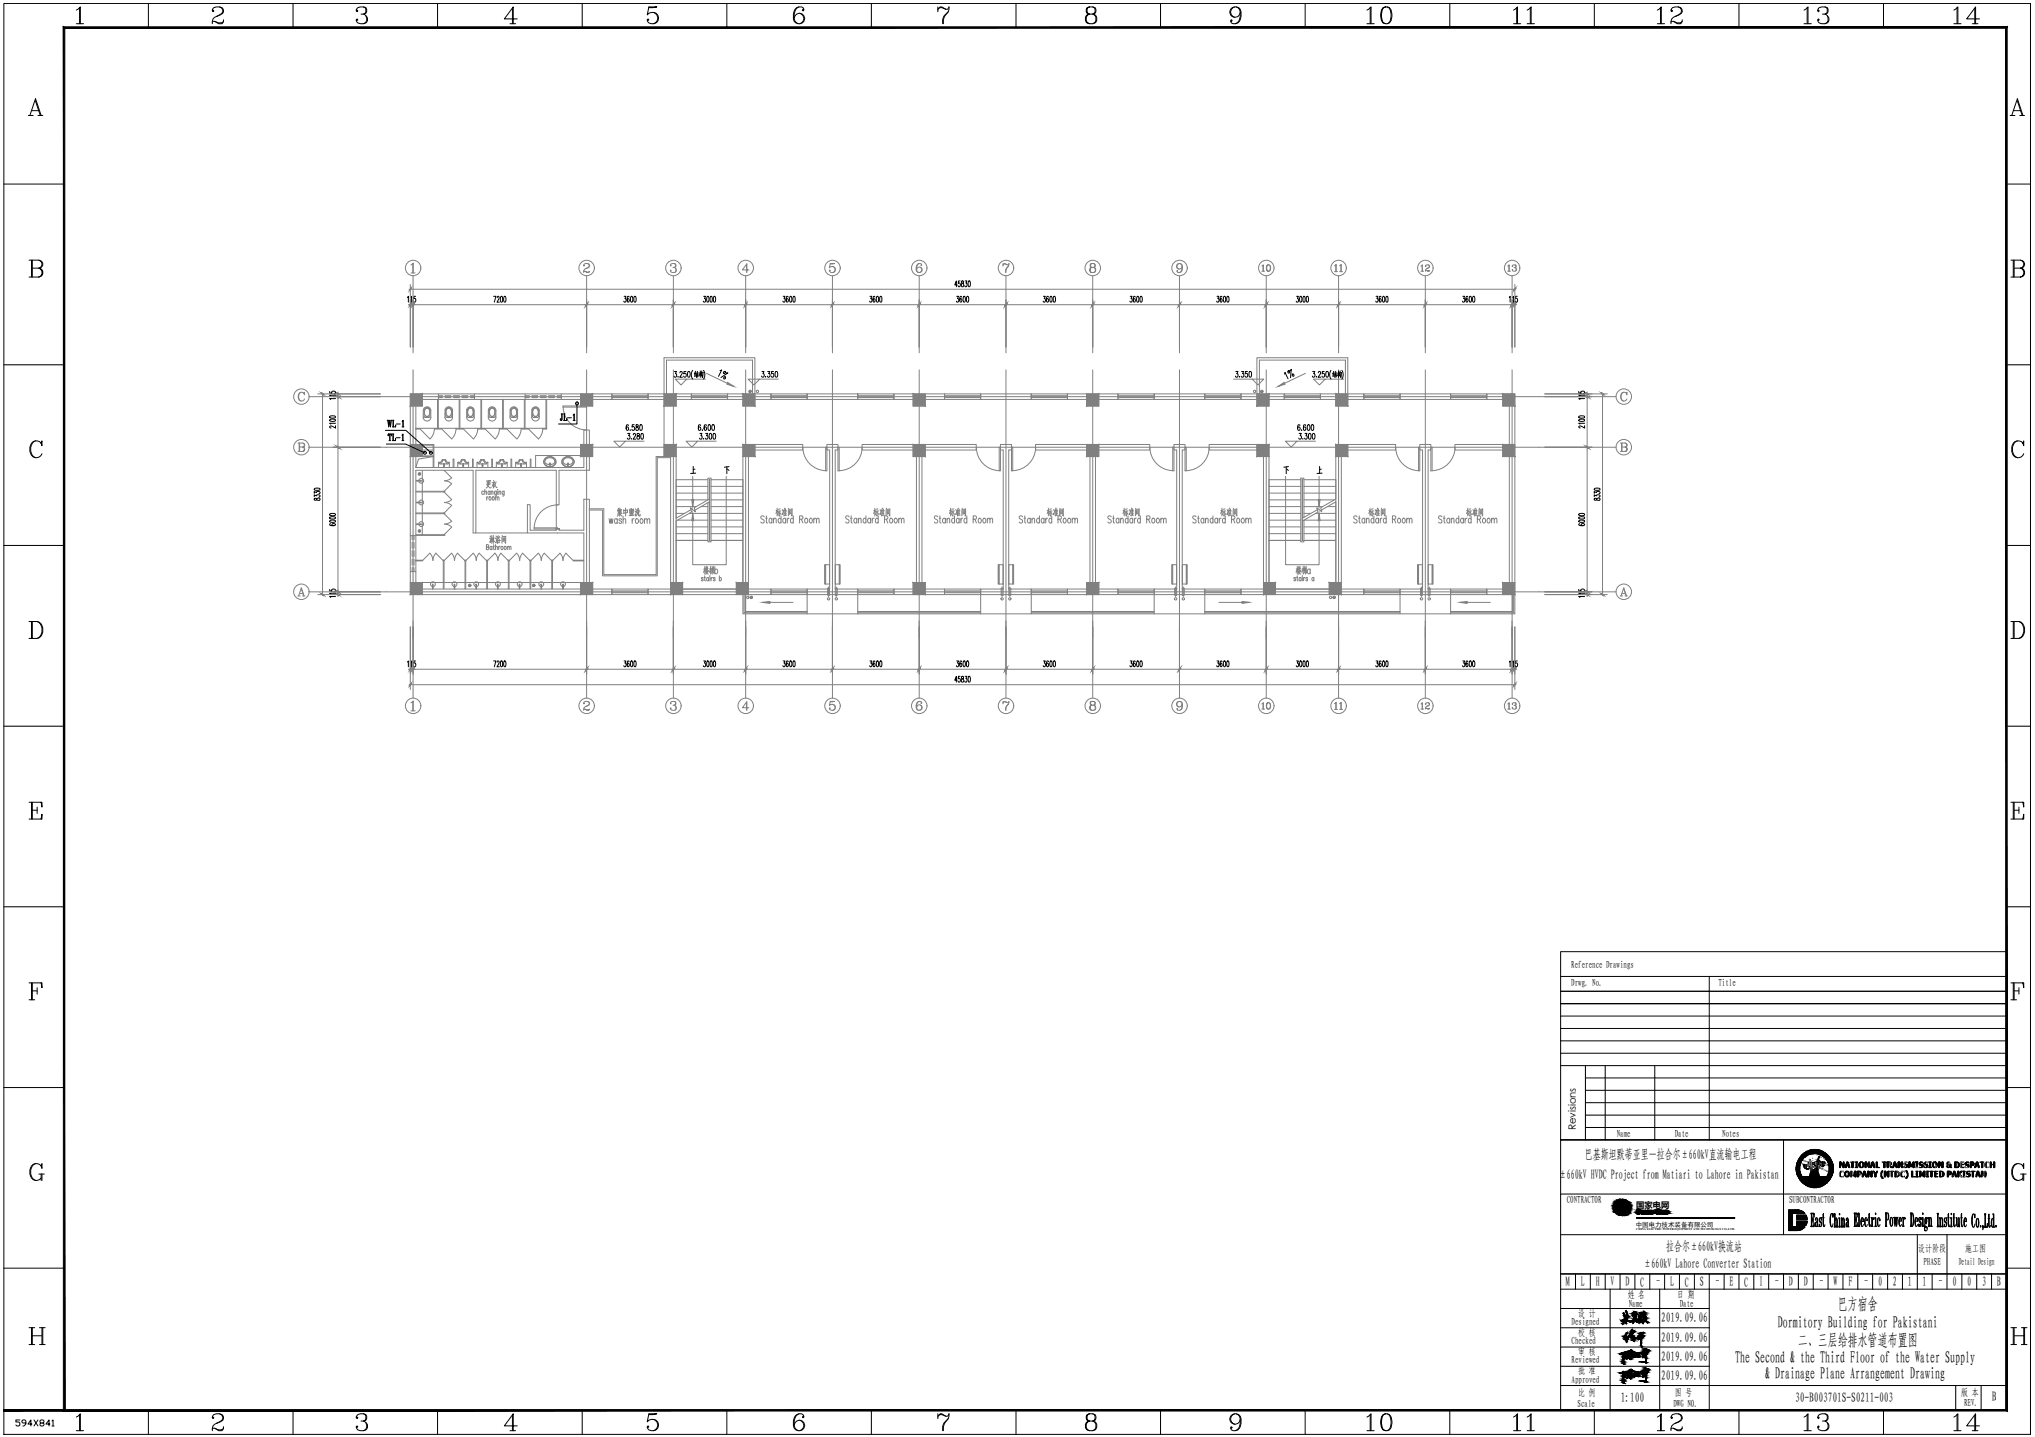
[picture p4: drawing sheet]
<svg xmlns="http://www.w3.org/2000/svg" width="841mm" height="594mm" viewBox="0 0 841 594" stroke-linecap="round" stroke-linejoin="round" font-family="sans-serif">
<defs><g id="words">
<g font-size="11.5">
<text x="563.7" y="592.7">10</text>
<text x="624.4" y="592.7">11</text>
<text x="683.7" y="592.7">12</text>
<text x="744.4" y="592.7">13</text>
<text x="806.1" y="592.7">14</text>
</g>
<g font-size="11">
<text x="563.7" y="10.9">10</text>
<text x="624.4" y="10.9">11</text>
<text x="683.7" y="10.9">12</text>
<text x="744.4" y="10.9">13</text>
<text x="806.1" y="10.9">14</text>
</g>
<g font-size="7.5" fill="#808080">
<text x="295.6" y="158">1%</text>
<text x="529.5" y="157.7">1%</text>
</g>
<g font-size="6.9">
<text x="759.5" y="541.6">巴方宿舍</text>
<text x="734.7" y="548.9">Dormitory Building for Pakistani</text>
<text x="743" y="556.4">二、三层给排水管道布置图</text>
<text x="717.2" y="563.4">The Second &amp; the Third Floor of the Water Supply</text>
<text x="729.6" y="570.3">&amp; Drainage Plane Arrangement Drawing</text>
</g>
<g font-size="6.6" fill="#808080">
<text x="550.3" y="113.6">11</text>
<text x="199.7" y="202.8">更衣</text>
<text x="254" y="214.5">集中盥洗</text>
<text x="319.3" y="214.5">标准间</text>
<text x="359.8" y="214.5">标准间</text>
<text x="391.2" y="214.5">标准间</text>
<text x="431.4" y="214.5">标准间</text>
<text x="462.8" y="214.5">标准间</text>
<text x="503.4" y="214.5">标准间</text>
<text x="564.4" y="214.5">标准间</text>
<text x="605" y="214.5">标准间</text>
<text x="201.1" y="225.8">淋浴间</text>
<text x="289.6" y="238.5">楼梯</text>
<text x="534.5" y="238.5">楼梯</text>
</g>
<g font-size="6.2">
<text x="285.8" y="157.3">结构</text>
<text x="549.6" y="157.3">结构</text>
<text x="158.7" y="177.8">WL-1</text>
<text x="5.3" y="590.9">594X841</text>
</g>
<g font-size="6.2" fill="#808080">
<text x="329.1" y="217.3">Room</text>
<text x="364.4" y="217.3">Room</text>
<text x="401.1" y="217.3">Room</text>
<text x="436" y="217.3">Room</text>
<text x="472.7" y="217.3">Room</text>
<text x="507.6" y="217.3">Room</text>
<text x="574.3" y="217.3">Room</text>
<text x="609.2" y="217.3">Room</text>
<text x="550.3" y="294.6">11</text>
</g>
<g font-size="5.7" fill="#808080">
<text x="520.3" y="113.2">10</text>
<text x="586" y="113.2">12</text>
<text x="621.9" y="113.2">13</text>
<text x="520.3" y="294.2">10</text>
<text x="586" y="294.2">12</text>
<text x="621.9" y="294.2">13</text>
</g>
<g font-size="5.5">
<text x="654.9" y="479.3">巴基斯坦默蒂亚里—拉合尔±660kV直流输电工程</text>
<text x="644.3" y="487.5">±660kV HVDC Project from Matiari to Lahore in Pakistan</text>
<text x="688.6" y="517.1">拉合尔±660kV换流站</text>
<text x="679.2" y="524.2">±660kV Lahore Converter Station</text>
<text x="647.2" y="531.7">M</text>
<text x="653.4" y="531.7">L</text>
<text x="659.5" y="531.7">H</text>
<text x="665.6" y="531.8">V</text>
<text x="671.8" y="531.7">D</text>
<text x="677.9" y="531.9">C</text>
<text x="690.2" y="531.7">L</text>
<text x="696.3" y="531.9">C</text>
<text x="702.5" y="531.8">S</text>
<text x="714.7" y="531.7">E</text>
<text x="720.9" y="531.9">C</text>
<text x="727.1" y="531.7">I</text>
<text x="739.3" y="531.7">D</text>
<text x="745.5" y="531.7">D</text>
<text x="757.8" y="531.8">W</text>
<text x="763.9" y="531.7">F</text>
<text x="776.2" y="531.8">0</text>
<text x="782.3" y="531.8">2</text>
<text x="788.4" y="531.8">1</text>
<text x="794.6" y="531.8">1</text>
<text x="806.9" y="531.8">0</text>
<text x="813" y="531.8">0</text>
<text x="819.2" y="531.8">3</text>
<text x="825.3" y="531.7">B</text>
<text x="686.5" y="546.7">2019.09.06</text>
<text x="686.5" y="554.7">2019.09.06</text>
<text x="686.5" y="562.6">2019.09.06</text>
<text x="686.5" y="570.6">2019.09.06</text>
<text x="669.9" y="579.7">1:100</text>
<text x="741.9" y="579.7">30-B003701S-S0211-003</text>
<text x="823.2" y="579.3">B</text>
</g>
<text font-size="5.3" fill="#808080" x="260" y="217.7">room</text>
<text font-size="4.4" fill="#808080" x="200" y="208.1">room</text>
<text font-size="4.2" x="651.3" y="467.3" transform="rotate(-90 651.3 467.3)">Revisions</text>
<g font-size="4.1">
<text x="649.3" y="400.2">Reference Drawings</text>
<text x="649.3" y="407.8">Drwg. No.</text>
<text x="710.2" y="407.8">Title</text>
<text x="668.2" y="470.1">Name</text>
<text x="692.1" y="470">Date</text>
<text x="711.7" y="470">Notes</text>
<text x="647.5" y="497.5">CONTRACTOR</text>
<text x="739.4" y="497.5">SUBCONTRACTOR</text>
<text x="792.8" y="517.5">设计阶段</text>
<text x="812.2" y="517.5">施工图</text>
<text x="794.9" y="523.1">PHASE</text>
<text x="809.6" y="523.1">Detail Design</text>
<text x="684.6" y="530.9">-</text>
<text x="709.2" y="530.9">-</text>
<text x="733.7" y="530.9">-</text>
<text x="752.1" y="530.9">-</text>
<text x="770.5" y="530.9">-</text>
<text x="801.3" y="530.9">-</text>
<text x="672.7" y="536.7">姓 名</text>
<text x="693.2" y="536.7">日 期</text>
<text x="652.3" y="544.3">设 计</text>
<text x="673.1" y="540.5">Name</text>
<text x="694.2" y="540.5">Date</text>
<text x="649.5" y="547.7">Designed</text>
<text x="649.5" y="555.7">Checked</text>
<text x="652.3" y="552.3">校 核</text>
<text x="649.5" y="563.6">Reviewed</text>
<text x="652.3" y="560.3">审 核</text>
<text x="652.3" y="568.2">批 准</text>
<text x="649.5" y="571.6">Approved</text>
<text x="652" y="581.5">Scale</text>
<text x="652.3" y="577.2">比 例</text>
<text x="691.6" y="581.8">DWG NO.</text>
<text x="692.2" y="577.3">图 号</text>
<text x="810.5" y="577.2">版 本</text>
<text x="811.7" y="581.3">REV.</text>
</g>
<text font-size="3.4" x="676.2" y="499.2">国家电网</text>
<text font-size="2.7" x="676" y="507.3">中国电力技术装备有限公司</text>
<text font-size="1.2" x="676.3" y="508.7">CHINA ELECTRIC POWER EQUIPMENT AND TECHNOLOGY CO.,LTD.</text>
</g></defs>
<g fill="none" stroke="#808080" stroke-width=".41">
<path d="M170.7 152.9v110.9M242.4 152.9v110.9M278.3 152.9v110.9M308.2 152.9v110.9M344 152.9v110.9M379.9 152.9v110.9M415.7 152.9v110.9M451.6 152.9v110.9M487.5 152.9v110.9M523.3 152.9v110.9M553.2 152.9v110.9M589.1 152.9v110.9"/>
<path d="M624.9 152.9v110.9M159.6 164h476.4M159.6 184.9h476.4M159.6 244.7h476.4"/>
</g>
<g fill="none" stroke="#808080" stroke-width=".41">
<path d="M173.5 177.1h6M182.4 177.1h6.1M191.4 177.1h6M200.4 177.1h6M209.4 177.1h5.9M218.3 177.1h6M274.4 162.8v-14.9h37.6v14.9M274.4 167.8v16M275.4 162.8v-13.9h35.6v13.9M519.5 162.8v-14.9h37.5v14.9M520.5 162.8v-13.9h35.5v13.9M174.5 186h4.5"/>
<path d="M174.5 194.6v26.7M292.6 198.3h-13.2v15.9l6.2-3.5M293.2 198.3h.1M293.2 198.3v8M293.3 198.3v25.1l-.1-15.9M293.9 198.3h13.1v25.1h-13.1h13.1v17.4M537.6 198.3h-13.1v25.1h13.1h-13.1v17.4M538.2 198.3l.1 15.9M538.2 198.3v25.1l.1-8M538.9 198.3h13.2v8l-6.3 3.6 .5 1.7-2.1-1.7 .5 1.8-6.4 3.7M229.9 208.9v9.6M279.4 206.7h13.2v-9h1.3v26.3h-1.3v-16.2"/>
<path d="M279.4 201.1h13.2M279.4 203.9h13.2M279.4 209.5h8.3M279.4 212.2h3.5M279.4 217.8h13.2M280.1 215h12.5M284.9 212.2h7.7M287.2 210.9l6-3.4v15.9M289.7 209.5h2.9M293.2 206.3l-6.3 3.6 .5 1.7-2-1.7 .4 1.8-6.4 3.7v25.4M293.2 206.3l.1-8v25.1M293.9 201.1h13.1"/>
<path d="M293.9 203.9h13.1M293.9 206.7h13.1M293.9 209.5h13.1M293.9 212.2h13.1M293.9 215h13.1M293.9 217.8h13.1M524.5 201.1h13.1M524.5 203.9h13.1M524.5 206.7h13.1M524.5 209.5h13.1M524.5 212.2h13.1M524.5 215h13.1"/>
<path d="M524.5 217.8h13.1M538.9 213.9v-16.2h-1.3v26.3h1.3v-9h13.2M538.9 201.1h13.2M538.9 203.9h13.2M538.9 206.7h12.5M538.9 209.5h7.7M538.9 212.2h2.9M538.9 217.8h13.2M543.8 212.2h8.3M544.4 210.7l-6.1 3.5M546.1 210.9l6-3.4v15.9h-13.2h13.2v17.4M548.6 209.5h3.5"/>
<path d="M196.7 220.3h21.3M279.4 220.6h13.2M279.4 223.4h13.2M293.2 223.4h.1M293.9 220.6h13.1M524.5 220.6h13.1M538.9 220.6h13.2M174.8 240.8h64.9M282.1 243.5h22.2M307 245.8v8h319.1v-8M307.5 245.8v7.5h26.1M308 245.8v7h25.6"/>
<path d="M333.6 245.8v8M342 243.1h.8v3h-.8zM342.4 242.6v4M345.2 243.1h.8v3h-.8zM345.6 242.6v4M354.5 252.8h50.8M354.5 253.3h50.8M354.5 245.8v8M405.3 245.8v8M413.8 243.1h.8v3h-.8zM414.1 242.6v4M416.9 243.1h.8v3h-.8z"/>
<path d="M417.3 242.6v4M426.2 252.8h50.8M426.2 253.3h50.8M426.2 245.8v8M477 245.8v8M485.5 243.1h.8v3h-.8zM485.8 242.6v4M488.6 243.1h.8v3h-.8zM489 242.6v4M497.9 252.8h80.7M497.9 253.3h80.7M497.9 245.8v8"/>
<path d="M527.1 243.5h22.2M578.6 245.8v8M587.1 243.1h.7v3h-.7zM587.4 242.6v4M590.2 243.1h.8v3h-.8zM590.6 242.6v4M599.5 245.8v8M625 245.8v7h-25.5M625.5 245.8v7.5h-26"/>
<circle cx="342.4" cy="247.6" r=".49"/>
<circle cx="345.6" cy="247.6" r=".49"/>
<circle cx="414.2" cy="247.6" r=".49"/>
<circle cx="417.3" cy="247.6" r=".49"/>
<circle cx="485.9" cy="247.6" r=".49"/>
<circle cx="489" cy="247.6" r=".49"/>
<circle cx="587.5" cy="247.6" r=".49"/>
<circle cx="590.6" cy="247.6" r=".49"/>
</g>
<g fill="none" stroke="#808080" stroke-width=".41">
<path d="M309.9 161.4l-.4 .3M310.1 161.4l-.6 .6M310.3 161.4l-.7 .7M310.4 161.5l-.7 .7M310.5 161.7l-.7 .6M310.5 161.9l-.5 .4M521.4 161.4l-.4 .4M521.7 161.4l-.7 .6M521.8 161.4l-.7 .8M521.9 161.6l-.7 .6M522 161.7l-.6 .6M522 162l-.4 .3"/>
<path d="M173.3 195.4l-.5 .5M173.5 195.5l-.6 .6M173.7 195.6l-.7 .6M173.8 195.7l-.7 .7M173.8 196.1l-.3 .3M173.8 195.8l-.5 .6M173.2 219.1l-.3 .3M173.4 219.1l-.6 .5M173.6 219.1l-.7 .7M173.7 219.2l-.7 .7M173.8 219.4l-.6 .6M173.8 219.5l-.5 .5"/>
<path d="M194 241.5l-.4 .4M194.2 241.5l-.6 .6M194.4 241.6l-.7 .7M194.5 241.7l-.7 .7M194.6 241.9l-.6 .6M194.6 242l-.5 .5M220.5 241.5l-.4 .5M220.7 241.5l-.6 .7M220.9 241.6l-.7 .7M221 241.8l-.7 .6M221.1 241.9l-.7 .6M221.1 242.1l-.5 .4"/>
<path d="M310.4 246.5l-.4 .4M310.6 246.5l-.6 .6M310.8 246.6l-.7 .7M310.9 246.7l-.7 .7M311 246.8l-.7 .7M311 247l-.5 .5M551.3 246.5l-.5 .5M551.5 246.5l-.6 .7M551.6 246.6l-.6 .7M551.8 246.7l-.8 .7M551.8 246.9l-.6 .6M551.8 247.1l-.3 .4"/>
<circle cx="310" cy="161.8" r=".49"/>
<circle cx="313" cy="161.8" r=".49"/>
<circle cx="518.5" cy="161.8" r=".49"/>
<circle cx="521.5" cy="161.8" r=".49"/>
<circle cx="173.4" cy="195.9" r=".49"/>
<circle cx="173.4" cy="219.5" r=".49"/>
<circle cx="194.1" cy="242" r=".49"/>
<circle cx="220.6" cy="242" r=".49"/>
<circle cx="309" cy="247" r=".49"/>
<circle cx="310.5" cy="247" r=".49"/>
<circle cx="549.9" cy="247" r=".49"/>
<circle cx="551.4" cy="247" r=".49"/>
</g>
<g fill="none" stroke="#808080" stroke-width=".41">
<path d="M229.7 219v-.5h1.6v.5M340.8 233.5h2v8h-2zM341 233.5v8M341.2 233.5v8M345.2 233.5h2v8h-2zM346.8 233.5v8M347 233.5v8M412.5 233.5h2.1v8h-2.1zM412.7 233.5v8M412.9 233.5v8M416.9 233.5h2v8h-2zM418.5 233.5v8"/>
<path d="M418.7 233.5v8M484.3 233.5h2v8h-2zM484.4 233.5v8M484.7 233.5v8M488.6 233.5h2v8h-2zM490.2 233.5v8M490.4 233.5v8M585.8 233.5h2v8h-2zM586 233.5v8M586.3 233.5v8M590.2 233.5h2v8h-2zM591.8 233.5v8"/>
<path d="M592 233.5v8"/>
</g>
<g fill="none" stroke="#808080" stroke-width=".41">
<path d="M181.2 163.6h1.7M181.2 164.4h1.7M181.2 162.8v2.3M183.9 163.6h2.5M183.9 164.4h2.5M187.4 163.6h2.5M187.4 164.4h2.5M190.9 163.6h2.5M190.9 164.4h2.5M194.4 163.6h1.7M194.4 164.4h1.7M196.1 162.8v2.3"/>
<path d="M217 163.6h1.8M217 164.4h1.8M217 162.8v2.3M219.8 163.6h2.4M219.8 164.4h2.4M223.3 163.6h2.4M223.3 164.4h2.4M226.7 163.6h2.5M226.7 164.4h2.5M230.2 163.6h1.8M230.2 164.4h1.8M232 162.8v2.3"/>
<path d="M252.9 162.8h14.9v2.3h-14.9zM252.9 163.6h14.9M252.9 164.4h14.9M285.7 162.8h15v2.3h-15zM285.7 163.6h15M285.7 164.4h15M318.6 162.8h15v2.3h-15zM318.6 163.6h15M318.6 164.4h15M354.5 162.8h14.9v2.3h-14.9zM354.5 163.6h14.9M354.5 164.4h14.9"/>
<path d="M390.3 162.8h15v2.3h-15zM390.3 163.6h15M390.3 164.4h15M426.2 162.8h14.9v2.3h-14.9zM426.2 163.6h14.9M426.2 164.4h14.9M462.1 162.8h14.9v2.3h-14.9zM462.1 163.6h14.9M462.1 164.4h14.9M497.9 162.8h15v2.3h-15zM497.9 163.6h15M497.9 164.4h15"/>
<path d="M530.8 162.8h14.9v2.3h-14.9zM530.8 163.6h14.9M530.8 164.4h14.9M563.7 162.8h14.9v2.3h-14.9zM563.7 163.6h14.9M563.7 164.4h14.9M599.5 162.8h15v2.3h-15zM599.5 163.6h15M599.5 164.4h15M179 188.8l-6.1 1-1 3.5M274.4 188.8h-3.2v48.8h-21.7v-27.3h-5.9M277.1 189.2h-5.5v48.9h-22.6v-27.3h-5.4"/>
<path d="M169.6 221.4h2.3M169.6 236.3h2.3M170.3 221.4v1.8M170.3 224.1v2.5M170.3 227.7v2.4M170.3 231.1v2.5M170.3 234.6v1.7M171.1 221.4v1.8M171.1 224.1v2.5M171.1 227.7v2.4M171.1 231.1v2.5M171.1 234.6v1.7"/>
<path d="M252.9 243.5h14.9v2.3h-14.9zM252.9 244.3h14.9M252.9 245.1h14.9M318.6 243.5h15v2.3h-15zM318.6 244.3h15M318.6 245.1h15M354.5 243.5h14.9v2.3h-14.9zM354.5 244.3h14.9M354.5 245.1h14.9M390.3 243.5h15v2.3h-15zM390.3 244.3h15M390.3 245.1h15"/>
<path d="M426.2 243.5h14.9v2.3h-14.9zM426.2 244.3h14.9M426.2 245.1h14.9M462.1 243.5h14.9v2.3h-14.9zM462.1 244.3h14.9M462.1 245.1h14.9M497.9 243.5h15v2.3h-15zM497.9 244.3h15M497.9 245.1h15M563.7 243.5h14.9v2.3h-14.9zM563.7 244.3h14.9M563.7 245.1h14.9"/>
<path d="M599.5 243.5h15v2.3h-15zM599.5 244.3h15M599.5 245.1h15"/>
</g>
<g fill="none" stroke="#808080" stroke-width=".41">
<path d="M175.2 169.7v2.5M175.3 169.6a1.24 1.24 0 0 1 1.2-1 1.24 1.24 0 0 1 1.2 1v2.6M175.3 172.2l.2 .3M175.7 169.2a1.02 1.02 0 0 1 1.1-.4 1.02 1.02 0 0 1 .8 .9M175.7 171.7l.4 .4M175.7 169.2l-.3 1.2 .3 1.3M176 172.6a.49 .49 0 0 1 .5-.5 .49 .49 0 0 1 .5 .5M176.1 172.1l.2 .1M176.9 172.1l-.2 .1M177.5 172.5h-2M177.6 171.1l-.7 1M177.6 169.7v1.4"/>
<path d="M177.7 172.2l-.3 .3M178 169.7v2.8M178.1 169.6a1.59 1.59 0 0 0-1.5-1.4 1.59 1.59 0 0 0-1.6 1.1l-.1 3.3a1.59 1.59 0 0 0 1.6 1.5 1.59 1.59 0 0 0 1.6-1.6M184.2 172.2v-2.6a1.26 1.26 0 0 1 1.3-1.1 1.26 1.26 0 0 1 1.2 1.1v2.6M184.3 172.2l.2 .3M184.4 168.6a1.59 1.59 0 0 1 1.7-.3 1.59 1.59 0 0 1 1 1.3v2.9a1.59 1.59 0 0 1-1.6 1.6 1.59 1.59 0 0 1-1.6-1.5v-3.3zM185 172.6a.49 .49 0 0 1 .5-.5 .49 .49 0 0 1 .5 .5M185 172.1a1.87 1.87 0 0 1-.7-1.9 1.87 1.87 0 0 1 1.4-1.4 2.1 2.1 0 0 1 .2 3.3M185.1 172.1l.1 .1M185.9 172.1l-.2 .1M186.4 172.5h-1.9M186.7 172.2l-.3 .3"/>
<path d="M193.2 172.2v-2.6a1.24 1.24 0 0 1 1.2-1 1.24 1.24 0 0 1 1.3 1v2.6M193.2 172.2l.3 .3M193.3 168.6a1.59 1.59 0 0 1 1.7-.3 1.59 1.59 0 0 1 1 1.3v2.9a1.59 1.59 0 0 1-1.5 1.6 1.59 1.59 0 0 1-1.6-1.5v-3.3zM194 172.6a.49 .49 0 0 1 .4-.5 .49 .49 0 0 1 .5 .5M194 172.1l.2 .1M194.8 172.1l-.1 .1M195.2 169.2l.4 1.2-.4 1.3M195.3 171.7l-.4 .4M195.3 169.2a1.19 1.19 0 0 0-1.5-.2 1.19 1.19 0 0 0-.5 1.4l.2 1.1 .5 .6M195.4 172.5h-1.9M195.7 172.2l-.3 .3M201.8 169.4v3.2a1.59 1.59 0 0 0 1.6 1.5 1.59 1.59 0 0 0 1.6-1.6"/>
<path d="M201.8 169.3a1.59 1.59 0 0 1 1.7-1.1 1.59 1.59 0 0 1 1.5 1.4l-.1 2.9M202.1 169.7v2.5M202.2 172.2l.2 .3M202.3 169.7v1.4M202.4 169.7a1.11 1.11 0 0 1 1.3-.9 1.11 1.11 0 0 1 .8 1.4l-.1 1.1-.6 .8M202.4 171.1l.6 1M202.9 172.6a.49 .49 0 0 1 .5-.5 .49 .49 0 0 1 .5 .5M203 172.1l.1 .1M203.3 168.6h.2M203.3 168.5l-.7 .2-.4 .9M203.5 168.5l.7 .2 .4 .6v2.9M203.8 172.1l-.2 .1"/>
<path d="M204.3 172.5h-1.9M204.6 172.2l-.2 .3M211.1 169.7v2.5M211.1 172.2l.3 .3M211.5 169.2a1.3 1.3 0 0 1 1.8 0 1.3 1.3 0 0 1 .2 1.7l-.7 1.2M211.5 171.7l.4 .4M211.6 169.2l-.4 1.2 .4 1.3M211.9 172.6a.49 .49 0 0 1 .5-.5 .49 .49 0 0 1 .4 .5M212 172.1l.1 .1M212.5 168.6l-.9 .1-.5 .9M212.5 168.5l.6 .2 .4 .6 .1 2.9M212.7 172.1l-.1 .1"/>
<path d="M213.3 172.5h-1.9M213.6 172.2l-.3 .3M213.9 169.7v2.8M213.9 169.6a1.59 1.59 0 0 0-1.4-1.4 1.59 1.59 0 0 0-1.7 1.1v3.3a1.59 1.59 0 0 0 1.6 1.5 1.59 1.59 0 0 0 1.5-1.6M220.1 172.2v-2.6a1.26 1.26 0 0 1 1.2-1.1 1.26 1.26 0 0 1 1.3 1.1l-.1 2.6M220.1 172.2l.3 .3M220.8 172.6a.49 .49 0 0 1 .5-.5 .49 .49 0 0 1 .5 .5M220.9 172.1l.2 .1M221.7 172.1l-.1 .1M222.3 172.5h-1.9M222.3 171.1l-.6 1M222.3 169.7a1.11 1.11 0 0 0-1.3-.9 1.11 1.11 0 0 0-.8 1.4l.1 .9 .6 1"/>
<path d="M222.4 169.7v1.4M222.5 172.2l-.2 .3M222.9 172.5a1.59 1.59 0 0 1-1.6 1.6 1.59 1.59 0 0 1-1.6-1.5l.1-3.3a1.59 1.59 0 0 1 1.7-1.1 1.59 1.59 0 0 1 1.4 1.4v2.9M172 198.6h2.1v.3h-2.1zM173.1 198.6a.99 .99 0 0 1 1.5-.7 .99 .99 0 0 1 0 1.7 .99 .99 0 0 1-1.5-.7M181.2 191.2v2.1h4.5v-2.1M181.3 191.1h.2M181.3 191.1l-.1 .1M181.5 191.1l.1 .1M182.2 191.8l.8-1.6h1l.7 1.6M182.8 190.1l-.9 1.2h-.3l.1 .4 3.4 .1 .2-.2M183.2 191.8h.5"/>
<path d="M183.2 192.6h.5M183.3 191.8h.3M183.4 192.2h.1M183.4 192.2v.2M183.4 192.7v.6M183.4 192.2l.1 1.1M183.5 192.5v.1M183.5 192.3v.4M183.5 192.1v.1M184.1 190h-1.3M184.1 190h.1M184.1 190.1l.9 1.2"/>
<path d="M185.3 191.2v.4M185.3 191.3h-.3M185.4 191.1h.2M185.6 191.1l.1 .1M189.2 191.2v2.1h4.5v-2.1M189.3 191.1h.2M189.3 191.1l-.1 .1M189.5 191.1l.1 .1M190.7 190.1l-.8 1.2h-.3l.1 .4 3.4 .1 .2-.6-.3 .1M190.9 190.3l-.7 1.5M190.9 190.3l1.1-.1 .7 1.6M191.2 191.8h.5"/>
<path d="M191.2 192.6h.4M191.3 191.8h.3M191.3 192.1l.1 .1M191.3 192.2h.2M191.3 192.7v.6M191.4 192.5v.1M191.4 192.3v.4M191.5 192.2l-.2 .2M191.5 192.2v1.1M192 190h-1.2M192 190h.1M192.1 190.1l.8 1.2"/>
<path d="M193.4 191.1h.2M193.4 191.1l-.1 .1M193.6 191.1l.1 .1M197.1 191.2v2.1h4.5v-2.1M197.3 191.1h.1M197.3 191.1l-.1 .1M197.4 191.1l.2 .1M198.1 191.8l.9-1.6h.9l.7 1.6M198.7 190.1l-.8 1.2h-.3l.1 .4 3.3 .1 .2-.6-.2 .1-.9-1.2M199.1 191.8h.5M199.2 192.6h.4M199.3 191.8h.2"/>
<path d="M199.3 192.2h.1M199.3 192.1v.1M199.3 192.4v-.3l.2 .3M199.3 192.7v.6M199.4 192.3v.6M199.4 192.5v.1M199.4 192.3v.4M199.5 192.7v.6M200 190h-1.3M200 190h.1M201.3 191.1h.2M201.3 191.1l-.1 .1"/>
<path d="M201.6 191.1l.1 .1M205.1 191.2v2.1h4.5v-2.1M205.2 191.1h.2M205.2 191.1l-.1 .1M205.5 191.1l.1 .1M206.1 191.8l.8-1.6h1l.7 1.6M206.7 190.1l-1.2 1.5M206.8 190h1.1M207.1 192.6h.5M207.2 191.8h.4M207.2 192.4v-.3l.3 .3M207.2 192.7v.6"/>
<path d="M207.3 191.8h.2M207.4 192.3v.6M207.4 192.5v.1M207.4 192.3v.4M207.5 192.1l-.1 .1M207.5 192.2h-.2M207.5 192.7v.6M207.9 190h.1M208 190.1l.9 1.2h.3l-.1 .4-3.4 .1-.1-.2M209.3 191.1h.2M209.3 191.1l-.1 .1M209.5 191.1l.1 .1"/>
<path d="M213.1 191.2v2.1h4.5v-2.1M213.2 191.1h.2M213.2 191.1l-.1 .1M213.4 191.1l.1 .1M214.1 191.8l.8-1.6h.9l.8 1.6M214.7 190.1l-1.2 1.5M214.8 190h1.2M215.1 191.8h.5M215.1 192.6h.4M215.2 192.4v-.3l.2 .3M215.2 192.7v.6M215.2 191.8h.3"/>
<path d="M215.3 192.3v.6M215.4 192.5v.1M215.4 192.3v.4M215.4 192.1v.1M215.4 192.2h-.1M215.4 192.7v.6M216 190.1l.9 1.2h.3l-.1 .4-3.4 .1-.2-.2M217.3 191.1h.2M217.3 191.1l-.1 .1M217.5 191.1l.1 .1M225.1 190.9l.5 .8 1.1 .3M225.3 190.3l-.1 .6"/>
<path d="M225.7 189.7l-.4 .6M225.7 189.7a2.14 2.14 0 0 1 3.6 1.2M227.9 188.8h-1.3l-.8 .3M227.9 188.8a2.17 2.17 0 0 1 1.9 2.6 2.17 2.17 0 0 1-2.6 1.7 2.15 2.15 0 0 1-2.4-1.4 2.15 2.15 0 0 1 1-2.6M228.2 189.1a1.88 1.88 0 0 1 1.4 1.8 1.88 1.88 0 0 1-1.4 1.8M228.2 189.1a2.09 2.09 0 0 0-2.8 .5 2.09 2.09 0 0 0 .4 2.9l1.3 .4 1.1-.2M229.3 190.9l-.6 .9-2.1 .2M232.5 190.1v1.5M232.5 191.6l.5 .7M232.6 190.9a2.15 2.15 0 0 1 2.1-1.7 2.15 2.15 0 0 1 2.1 1.7M232.7 190.9v.1a1.91 1.91 0 0 0 2.6 1M233 189.5a2.92 2.92 0 0 1 3.5 0"/>
<path d="M233 192.3a2.76 2.76 0 0 0 3.5 0M233 189.5l-.5 .6M234 188.8h1.3l.8 .3M234.1 188.8a2.17 2.17 0 0 0-2 2.5 2.17 2.17 0 0 0 2.6 1.8 2.15 2.15 0 0 0 2.4-1.4 2.15 2.15 0 0 0-.9-2.6M236.4 189.5a1.71 1.71 0 0 1 0 2.8M236.8 190.9l-.4 .8-1.1 .3M239.9 188.3h-18.6v5M172 207.6h2.1v.3h-2.1zM172 216.6h2.1v.3h-2.1zM173.1 207.6a.99 .99 0 0 1 1.5-.7 .99 .99 0 0 1 0 1.7 .99 .99 0 0 1-1.5-.7M173.1 216.5a.99 .99 0 0 1 1.5-.7 .99 .99 0 0 1 0 1.7 .99 .99 0 0 1-1.5-.7M178.7 241.5h.3v2h-.3z"/>
<path d="M178.8 242.5a.99 .99 0 0 1-.7-1.5 .99 .99 0 0 1 1.6 0 .99 .99 0 0 1-.6 1.5M187.7 242.5a.99 .99 0 0 1-.7-1.5 .99 .99 0 0 1 1.7 0 .99 .99 0 0 1-.7 1.5M187.7 241.5h.3v2h-.3zM196.7 242.5a.99 .99 0 0 1-.7-1.5 .99 .99 0 0 1 1.7 0 .99 .99 0 0 1-.7 1.5M196.7 241.5h.3v2h-.3zM205.6 241.5h.3v2h-.3zM205.6 242.5a.99 .99 0 0 1-.6-1.5 .99 .99 0 0 1 1.6 0 .99 .99 0 0 1-.7 1.5M214.6 241.5h.3v2h-.3zM214.6 242.5a.99 .99 0 0 1-.7-1.5 .99 .99 0 0 1 1.7 0 .99 .99 0 0 1-.7 1.5M223.5 242.5a.99 .99 0 0 1-.6-1.5 .99 .99 0 0 1 1.6 0 .99 .99 0 0 1-.7 1.5M223.5 241.5h.3v2h-.3zM232.5 242.5a.99 .99 0 0 1-.7-1.5 .99 .99 0 0 1 1.7 0 .99 .99 0 0 1-.7 1.5"/>
<path d="M232.5 241.5h.3v2h-.3z"/>
<circle cx="227.3" cy="191.7" r=".23"/>
<circle cx="227.3" cy="192.3" r=".15"/>
<circle cx="227.3" cy="191.7" r=".11"/>
<circle cx="234.7" cy="191.7" r=".11"/>
<circle cx="234.7" cy="192.3" r=".15"/>
<circle cx="234.7" cy="191.7" r=".23"/>
</g>
<g fill="none" stroke="#808080" stroke-width=".41">
<path d="M169.6 117.6v25.9M169.6 119.6h456.5M170.7 114v31.9M242.4 114v31.9M278.3 114v31.9M308.2 114v31.9M344 114v31.9M379.9 114v31.9M415.7 114v31.9M451.6 114v31.9M487.5 114v31.9M523.3 114v31.9"/>
<path d="M553.2 114v31.9M589.1 114v31.9M624.9 114v31.9M626.1 117.6v25.9M168.8 126h2.7M170.7 126h454.2M624.1 126h2.8M283.8 156.7l-2.3 2.5-2.4-2.5h12.4M314 156.7l-2.4 2.5-2.4-2.5h12.5M509.8 156.7h12.5l-2.4 2.5-2.4-2.5M547.7 156.7l-2.4 2.5-2.4-2.5h12.5M127.7 164h31.9"/>
<path d="M131.3 162.8h25.9M133.3 162.8v83M139.7 162v2.8M139.7 164v80.7M636 164h31.9M638.4 162.8h25.9M655.9 162v2.8M655.9 164v80.7M662.3 162.8v83M127.7 184.9h31.9M258.5 182.4l-2.4 2.4-2.4-2.4h12.5M288.3 182.4l-2.4 2.4-2.4-2.4h12.5"/>
<path d="M536 182.4l-2.4 2.4-2.4-2.4h12.5M636 184.9h31.9M127.7 244.7h31.9M131.3 245.8h25.9M139.7 243.9v2.7M169.6 259.2v25.9M170.7 256.7v31.9M242.4 256.7v31.9M278.3 256.7v31.9M308.2 256.7v31.9M344 256.7v31.9M379.9 256.7v31.9"/>
<path d="M415.7 256.7v31.9M451.6 256.7v31.9M487.5 256.7v31.9M523.3 256.7v31.9M553.2 256.7v31.9M589.1 256.7v31.9M624.9 256.7v31.9M626.1 259.2v25.9M636 244.7h31.9M638.4 245.8h25.9M655.9 243.9v2.7M168.8 276.7h2.7"/>
<path d="M170.7 276.7h454.2M624.1 276.7h2.8M169.6 283.1h456.5"/>
<circle cx="170.7" cy="110.8" r="3.2"/>
<circle cx="242.4" cy="110.8" r="3.2"/>
<circle cx="278.3" cy="110.8" r="3.2"/>
<circle cx="308.2" cy="110.8" r="3.2"/>
<circle cx="344" cy="110.8" r="3.2"/>
<circle cx="379.9" cy="110.8" r="3.2"/>
<circle cx="415.8" cy="110.8" r="3.2"/>
<circle cx="451.6" cy="110.8" r="3.2"/>
<circle cx="487.5" cy="110.8" r="3.2"/>
<circle cx="124.6" cy="164" r="3.2"/>
<circle cx="671.1" cy="164" r="3.2"/>
<circle cx="124.6" cy="184.9" r="3.2"/>
<circle cx="671.1" cy="184.9" r="3.2"/>
<circle cx="124.6" cy="244.7" r="3.2"/>
<circle cx="671.1" cy="244.7" r="3.2"/>
<circle cx="170.7" cy="291.8" r="3.2"/>
<circle cx="242.4" cy="291.8" r="3.2"/>
<circle cx="278.3" cy="291.8" r="3.2"/>
<circle cx="308.2" cy="291.8" r="3.2"/>
<circle cx="344" cy="291.8" r="3.2"/>
<circle cx="379.9" cy="291.8" r="3.2"/>
<circle cx="415.8" cy="291.8" r="3.2"/>
<circle cx="451.6" cy="291.8" r="3.2"/>
<circle cx="487.5" cy="291.8" r="3.2"/>
</g>
<!-- layer: 0 -->
<g fill="#808080" stroke="#808080" stroke-width=".41">
<path d="M169.1 126.2l.2 .3 .5-1zM169.8 125.5l.3 .2-.8 .8z"/>
<path d="M171 125.5l-.6 1 .8-.8zM170.2 126.2l.8-.7-.6 1z"/>
<path d="M171 125.5l-.6 1 .8-.8zM170.2 126.2l.8-.7-.6 1z"/>
<path d="M241.9 126.2l.2 .3 .6-1zM242.7 125.5l.2 .2-.8 .8z"/>
<path d="M242.7 125.5l-.6 1 .8-.8zM241.9 126.2l.8-.7-.6 1z"/>
<path d="M277.8 126.2l.2 .3 .6-1zM278.6 125.5l.2 .2-.8 .8z"/>
<path d="M278.6 125.5l-.6 1 .8-.8zM277.8 126.2l.8-.7-.6 1z"/>
<path d="M307.7 126.2l.2 .3 .5-1zM308.4 125.5l.3 .2-.8 .8z"/>
<path d="M308.4 125.5l-.5 1 .8-.8zM308.4 125.5l-.5 1-.2-.3z"/>
<path d="M343.5 126.2l.2 .3 .6-1zM344.3 125.5l.2 .2-.8 .8z"/>
<path d="M344.3 125.5l-.6 1 .8-.8zM343.5 126.2l.8-.7-.6 1z"/>
<path d="M379.4 126.2l.2 .3 .5-1zM380.1 125.5l.3 .2-.8 .8z"/>
<path d="M380.1 125.5l-.5 1 .8-.8zM379.4 126.2l.7-.7-.5 1z"/>
<path d="M415.2 126.2l.2 .3 .6-1zM416 125.5l.2 .2-.8 .8z"/>
<path d="M416 125.5l-.6 1 .8-.8zM415.2 126.2l.8-.7-.6 1z"/>
<path d="M451.1 126.2l.2 .3 .6-1zM451.9 125.5l.2 .2-.8 .8z"/>
<path d="M451.9 125.5l-.6 1 .8-.8zM451.1 126.2l.8-.7-.6 1z"/>
<path d="M486.9 126.2l.3 .3 .6-1zM487.8 125.5l.2 .2-.8 .8z"/>
<path d="M487.8 125.5l-.6 1 .8-.8zM486.9 126.2l.9-.7-.6 1z"/>
<path d="M522.8 126.2l.2 .3 .6-1zM523.6 125.5l.2 .2-.8 .8z"/>
<path d="M523.6 125.5l-.6 1 .8-.8zM522.8 126.2l.8-.7-.6 1z"/>
<path d="M552.7 126.2l.2 .3 .6-1zM553.5 125.5l.2 .2-.8 .8z"/>
<path d="M553.5 125.5l-.6 1 .8-.8zM553.5 125.5l-.6 1-.2-.3z"/>
<path d="M588.5 126.2l.3 .3 .5-1zM589.3 125.5l.3 .2-.8 .8z"/>
<path d="M589.3 125.5l-.5 1 .8-.8zM589.3 125.5l-.5 1-.3-.3z"/>
<path d="M624.4 126.2l.2 .3 .6-1zM625.2 125.5l.2 .2-.8 .8z"/>
<path d="M624.4 126.2l.2 .3 .6-1zM625.2 125.5l.2 .2-.8 .8z"/>
<path d="M626.3 125.5l-.5 1 .8-.8zM625.5 126.2l.8-.7-.5 1z"/>
<path d="M169.8 119.1l-.5 1 .8-.8zM169.8 119.1l-.5 1-.2-.2z"/>
<path d="M625.5 119.9l.3 .2 .5-1zM626.3 119.1l.3 .2-.8 .8z"/>
<path d="M655.4 245.5l.8 .8 .2-.2zM655.6 245.3l.8 .8-1-.6z"/>
<path d="M655.6 244.2l-.2 .2 1 .6zM655.4 244.4l1 .6-.2 .2z"/>
<path d="M655.6 244.2l-.2 .2 1 .6zM655.4 244.4l1 .6-.2 .2z"/>
<path d="M655.4 184.6l.8 .8 .2-.2zM655.4 184.6l.2-.2 .8 .8z"/>
<path d="M655.6 184.4l-.2 .2 1 .6zM655.4 184.6l1 .6-.2 .2z"/>
<path d="M655.4 163.7l.8 .8 .2-.2zM655.6 163.5l.8 .8-1-.6z"/>
<path d="M655.4 163.7l.8 .8 .2-.2zM655.6 163.5l.8 .8-1-.6z"/>
<path d="M655.6 162.3l-.2 .2 1 .6zM655.4 162.5l1 .6-.2 .3z"/>
<path d="M661.8 245.5l1 .6-.8-.8zM661.8 245.5l1 .6-.2 .2z"/>
<path d="M661.8 162.5l.8 .9 .2-.3zM661.8 162.5l.2-.2 .8 .8z"/>
<path d="M139.2 245.5l.8 .8 .2-.2zM139.4 245.3l.8 .8-1-.6z"/>
<path d="M139.4 244.2l-.2 .2 1 .6zM139.2 244.4l1 .6-.2 .2z"/>
<path d="M139.4 244.2l-.2 .2 1 .6zM139.2 244.4l1 .6-.2 .2z"/>
<path d="M139.2 184.6l.8 .8 .2-.2zM139.4 184.4l.8 .8-1-.6z"/>
<path d="M139.4 184.4l-.2 .2 1 .6zM139.2 184.6l1 .6-.2 .2z"/>
<path d="M139.2 163.7l.8 .8 .2-.2zM139.4 163.5l.8 .8-1-.6z"/>
<path d="M139.2 163.7l.8 .8 .2-.2zM139.4 163.5l.8 .8-1-.6z"/>
<path d="M139.4 162.3l-.2 .2 1 .6zM139.2 162.5l1 .6-.2 .3z"/>
<path d="M133 245.3l-.2 .2 1 .6zM132.8 245.5l1 .6-.2 .2z"/>
<path d="M132.8 162.5l.8 .9 .2-.3zM132.8 162.5l.2-.2 .8 .8z"/>
<path d="M169.8 276.2l-.7 .8 .2 .2zM169.8 276.2l.3 .2-.8 .8z"/>
<path d="M171 276.2l-.6 1 .8-.8zM171 276.2l-.6 1-.2-.2z"/>
<path d="M171 276.2l-.6 1 .8-.8zM171 276.2l-.6 1-.2-.2z"/>
<path d="M241.9 277l.2 .2 .6-1zM242.7 276.2l.2 .2-.8 .8z"/>
<path d="M242.7 276.2l-.6 1 .8-.8zM242.7 276.2l-.6 1-.2-.2z"/>
<path d="M277.8 277l.2 .2 .6-1zM278.6 276.2l.2 .2-.8 .8z"/>
<path d="M278.6 276.2l-.6 1 .8-.8zM278.6 276.2l-.6 1-.2-.2z"/>
<path d="M308.4 276.2l-.7 .8 .2 .2zM308.4 276.2l.3 .2-.8 .8z"/>
<path d="M308.4 276.2l-.5 1 .8-.8zM308.4 276.2l-.5 1-.2-.2z"/>
<path d="M344.3 276.2l-.8 .8 .2 .2zM344.3 276.2l.2 .2-.8 .8z"/>
<path d="M344.3 276.2l-.6 1 .8-.8zM344.3 276.2l-.6 1-.2-.2z"/>
<path d="M380.1 276.2l-.7 .8 .2 .2zM380.1 276.2l.3 .2-.8 .8z"/>
<path d="M380.1 276.2l-.5 1 .8-.8zM380.1 276.2l-.5 1-.2-.2z"/>
<path d="M415.2 277l.2 .2 .6-1zM416 276.2l.2 .2-.8 .8z"/>
<path d="M416 276.2l-.6 1 .8-.8zM416 276.2l-.6 1-.2-.2z"/>
<path d="M451.1 277l.2 .2 .6-1zM451.9 276.2l.2 .2-.8 .8z"/>
<path d="M451.9 276.2l-.6 1 .8-.8zM451.9 276.2l-.6 1-.2-.2z"/>
<path d="M486.9 277l.3 .2 .6-1zM487.8 276.2l.2 .2-.8 .8z"/>
<path d="M487.8 276.2l-.6 1 .8-.8zM487.8 276.2l-.6 1-.3-.2z"/>
<path d="M522.8 277l.2 .2 .6-1zM523.6 276.2l.2 .2-.8 .8z"/>
<path d="M523.6 276.2l-.6 1 .8-.8zM523.6 276.2l-.6 1-.2-.2z"/>
<path d="M553.5 276.2l-.8 .8 .2 .2zM553.5 276.2l.2 .2-.8 .8z"/>
<path d="M553.5 276.2l-.6 1 .8-.8zM553.5 276.2l-.6 1-.2-.2z"/>
<path d="M589.3 276.2l-.8 .8 .3 .2zM589.3 276.2l.3 .2-.8 .8z"/>
<path d="M589.3 276.2l-.5 1 .8-.8zM589.3 276.2l-.5 1-.3-.2z"/>
<path d="M624.4 277l.2 .2 .6-1zM625.2 276.2l.2 .2-.8 .8z"/>
<path d="M624.4 277l.2 .2 .6-1zM625.2 276.2l.2 .2-.8 .8z"/>
<path d="M626.3 276.2l-.5 1 .8-.8zM626.3 276.2l-.5 1-.3-.2z"/>
<path d="M169.8 282.5l-.5 1.1 .8-.8zM169.8 282.5l-.5 1.1-.2-.3z"/>
<path d="M626.3 282.5l-.8 .8 .3 .3zM626.3 282.5l.3 .3-.8 .8z"/>
</g>
<g fill="none" stroke="#000" stroke-width=".41">
<path d="M395.6 117.8h-1l.7-1.7v2.5M396.8 116.1h-.7v.9a.71 .71 0 0 1 .8 .7 .71 .71 0 0 1-.8 .7l-.2-.3M397.5 116.2v.8a.81 .81 0 0 1 .8 .7 .81 .81 0 0 1-.6 .9 .9 .9 0 0 1-.3-1 .9 .9 0 0 1 .7-.6v-.8zM398.9 116.1h.7l-.4 .9a.72 .72 0 0 1 .4 .9 .72 .72 0 0 1-.7 .5l-.2-.3M400.3 116.2l.2-.1a1.58 1.58 0 0 1 0 2.5l-.4-1.1zM168.4 123l.4-.5v2.4M169.8 123l.3-.5v2.4M171.7 122.5h-.7v.9a.67 .67 0 0 1 .9 .7 .67 .67 0 0 1-.9 .6l-.1-.2M204 122.5h1l-.7 2.4M205.5 123.1l.2-.6 .5 .3v.6l-.8 1.5h1M207 122.6l.2-.1a1.77 1.77 0 0 1 .1 2.4l-.5-.4zM208.4 122.6l.2-.1a1.58 1.58 0 0 1 0 2.4l-.5-1z"/>
<path d="M257.9 122.5h.8l-.4 .9a.67 .67 0 0 1 .5 .9 .67 .67 0 0 1-.9 .4l-.1-.2M260 122.8l-.3-.3a1.67 1.67 0 0 0 0 2.4 .7 .7 0 0 0 .4-.8 .7 .7 0 0 0-.7-.5l-.2 .5M260.8 122.6l.2-.1a1.58 1.58 0 0 1 0 2.4l-.5-1zM262.2 122.6l.2-.1a1.58 1.58 0 0 1 0 2.4l-.4-.4zM290.8 122.5h.8l-.4 .9a.72 .72 0 0 1 .4 .9 .72 .72 0 0 1-.8 .5l-.2-.3M292.3 122.6l.2-.1a1.58 1.58 0 0 1 0 2.4l-.5-1zM293.7 122.6l.1-.1a1.77 1.77 0 0 1 .2 2.4l-.5-.4zM295 122.6l.2-.1a1.58 1.58 0 0 1 0 2.4l-.4-1zM323.7 122.5h.7l-.4 .9a.67 .67 0 0 1 .5 .9 .67 .67 0 0 1-.9 .4l-.1-.2M325.7 122.8l-.2-.3a1.58 1.58 0 0 0-.1 2.4 .7 .7 0 0 0 .4-.8 .7 .7 0 0 0-.7-.5l-.2 .5M326.5 122.6l.2-.1a1.58 1.58 0 0 1 0 2.4l-.4-1zM327.9 122.6l.2-.1a1.77 1.77 0 0 1 .1 2.4l-.5-.4z"/>
<path d="M359.5 122.5h.8l-.4 .9a.67 .67 0 0 1 .5 .9 .67 .67 0 0 1-.9 .4l-.1-.2M361.6 122.8l-.3-.3a1.67 1.67 0 0 0 0 2.4 .7 .7 0 0 0 .4-.8 .7 .7 0 0 0-.7-.5l-.2 .5M362.4 122.6l.2-.1a1.58 1.58 0 0 1 0 2.4l-.5-1zM363.8 122.6l.1-.1a1.77 1.77 0 0 1 .2 2.4l-.5-.4zM395.4 122.5h.7l-.4 .9a.67 .67 0 0 1 .5 .9 .67 .67 0 0 1-.9 .4v-.2M397.5 122.8l-.3-.3a1.67 1.67 0 0 0-.1 2.4 .7 .7 0 0 0 .4-.8 .7 .7 0 0 0-.7-.5l-.2 .5M398.2 122.6l.2-.1a1.58 1.58 0 0 1 0 2.4l-.4-1zM399.6 122.6l.2-.1a1.51 1.51 0 0 1 0 2.4l-.4-.4zM431.2 122.5h.8l-.4 .9a.67 .67 0 0 1 .5 .9 .67 .67 0 0 1-.9 .4l-.1-.2M433.3 122.8l-.2-.3a1.67 1.67 0 0 0-.1 2.4 .7 .7 0 0 0 .4-.8 .7 .7 0 0 0-.7-.5l-.2 .5M434.1 122.6l.2-.1a1.58 1.58 0 0 1 0 2.4l-.4-1zM435.5 122.6l.2-.1a1.58 1.58 0 0 1 0 2.4l-.4-.4z"/>
<path d="M467.1 122.5h.8l-.5 .9a.67 .67 0 0 1 .5 .9 .67 .67 0 0 1-.9 .4v-.2M469.2 122.8l-.3-.3a1.67 1.67 0 0 0-.1 2.4 .7 .7 0 0 0 .5-.8 .7 .7 0 0 0-.8-.5l-.1 .5M469.9 122.6l.2-.1a1.58 1.58 0 0 1 0 2.4l-.4-1zM471.3 122.6l.2-.1a1.58 1.58 0 0 1 0 2.4l-.3-.4zM502.9 122.5h.8l-.4 .9a.67 .67 0 0 1 .5 .9 .67 .67 0 0 1-.9 .4l-.1-.2M505 122.8l-.2-.3a1.67 1.67 0 0 0-.1 2.4 .7 .7 0 0 0 .4-.8 .7 .7 0 0 0-.7-.5l-.2 .5M505.8 122.6l.2-.1a1.58 1.58 0 0 1 0 2.4l-.4-1zM507.2 122.6l.2-.1a1.58 1.58 0 0 1 0 2.4l-.4-.4zM535.8 122.5h.8l-.4 .9a.72 .72 0 0 1 .4 .9 .72 .72 0 0 1-.8 .5l-.1-.3M537.3 122.6l.2-.1a1.58 1.58 0 0 1 0 2.4l-.4-1zM538.7 122.6l.1-.1a1.77 1.77 0 0 1 .2 2.4l-.5-.4zM540 122.6l.2-.1a1.58 1.58 0 0 1 0 2.4l-.4-1z"/>
<path d="M568.7 122.5h.8l-.5 .9a.67 .67 0 0 1 .5 .9 .67 .67 0 0 1-.9 .4v-.2M570.8 122.8l-.3-.3a1.67 1.67 0 0 0-.1 2.4 .7 .7 0 0 0 .5-.8 .7 .7 0 0 0-.8-.5l-.1 .5M571.5 122.6l.2-.1a1.58 1.58 0 0 1 0 2.4l-.4-1zM572.9 122.6l.2-.1a1.77 1.77 0 0 1 .2 2.4l-.5-.4zM604.5 122.5h.8l-.4 .9a.67 .67 0 0 1 .5 .9 .67 .67 0 0 1-.9 .4l-.1-.2M606.6 122.8l-.2-.3a1.67 1.67 0 0 0-.1 2.4 .7 .7 0 0 0 .4-.8 .7 .7 0 0 0-.7-.5l-.2 .5M607.4 122.6l.2-.1a1.58 1.58 0 0 1 0 2.4l-.4-1zM608.8 122.6l.2-.1a1.51 1.51 0 0 1 0 2.4l-.4-.4zM623.8 123l.3-.5v2.4M625.1 123l.4-.5v2.4M627.1 122.5h-.8v.9a.67 .67 0 0 1 .9 .7 .67 .67 0 0 1-.9 .6l-.1-.2M278.7 153.6h.9l-.5 .9a.66 .66 0 0 1 .6 .9 .66 .66 0 0 1-1.2 .1"/>
<path d="M280.2 155.7l.1 .1M281 154.1v-.1a.53 .53 0 0 1 .8-.4 .53 .53 0 0 1 .1 .9l-1 1.4h1.2M283.5 153.6h-.8l-.1 1a.66 .66 0 0 1 1 .5 .66 .66 0 0 1-1 .6l-.1-.2M314.9 153.6h.9l-.5 .9a.66 .66 0 0 1 .6 .9 .66 .66 0 0 1-1.2 .1M316.4 155.7l.1 .1M317.3 153.6h.9l-.5 .9a.67 .67 0 0 1 .6 1 .67 .67 0 0 1-1.2 0M319.7 153.6h-.8v.9a.69 .69 0 0 1 .9 .6 .69 .69 0 0 1-1 .6l-.1-.2M320.5 153.7l.3-.1a1.41 1.41 0 0 1 0 2.3l-.4-.4zM510.7 153.6h.9l-.5 .9a.67 .67 0 0 1 .6 1 .67 .67 0 0 1-1.1 0M512.3 155.7v.1M513.1 153.6h.9l-.5 .9a.67 .67 0 0 1 .6 1 .67 .67 0 0 1-1.2 0M515.5 153.6h-.8l-.1 1a.66 .66 0 0 1 1.1 .5 .66 .66 0 0 1-1.1 .6l-.1-.2"/>
<path d="M516.4 153.7l.2-.1a1.41 1.41 0 0 1 0 2.3l-.4-1zM542.5 153.6h.9l-.5 .9a.66 .66 0 0 1 .6 .9 .66 .66 0 0 1-1.1 .1M544 155.7l.1 .1M544.8 154.1v-.1a.53 .53 0 0 1 .8-.4 .53 .53 0 0 1 .1 .9l-1 1.4h1.2M547.3 153.6h-.8v.9a.69 .69 0 0 1 1 .6 .69 .69 0 0 1-1.1 .6l-.1-.2M136.3 161.8v.7h.8a.71 .71 0 0 1 .7-.8 .71 .71 0 0 1 .7 .8l-.3 .1M136.3 173.5l1.3-.2 1.1 .4a1.58 1.58 0 0 1-2.4 0zM136.3 172.1l1.9-.2 .5 .4a1.58 1.58 0 0 1-2.4 0zM138.7 176v1l-1.8-.9a.46 .46 0 0 0-.6 .3 .46 .46 0 0 0 .5 .5M138.7 175h-2.4l.4 .3M138.7 164.8h-2.4l.4 .3M138.7 163.4h-2.4l.4 .4"/>
<path d="M259.4 179.2h.9l-.5 .9a.66 .66 0 0 1 .6 1 .66 .66 0 0 1-1.2 0M259.7 175.9l-.3-.3a1.46 1.46 0 0 0-.1 2.4 .7 .7 0 0 0 .5-.9 .7 .7 0 0 0-.8-.5l-.2 .6M260.4 177.7l.1 .1M261.7 179.8l.1-.4a.53 .53 0 0 1 .7-.1 .53 .53 0 0 1 .1 .8l-1 1.5h1.1M262.1 175.6h-.8l-.1 1a.68 .68 0 0 1 1.1 .6 .68 .68 0 0 1-1.1 .5l-.1-.2M262.9 175.7v.6a.81 .81 0 0 1 .9 .7 .81 .81 0 0 1-.7 1 .88 .88 0 0 1-.3-1.1 .88 .88 0 0 1 .9-.6v-.6zM263.4 179.3v.7a.77 .77 0 0 1 1 .7 .77 .77 0 0 1-1 .8 .94 .94 0 0 1-.1-1 .94 .94 0 0 1 .9-.5v-.7zM264.6 175.7l.2-.1a1.41 1.41 0 0 1 0 2.4l-.4-1.1zM265.1 179.3l.2-.1a1.53 1.53 0 0 1 .2 2.4l-.6-.5zM289.2 179.2h.9l-.5 .9a.65 .65 0 0 1 .6 1 .65 .65 0 0 1-1.1 0M289.5 175.9l-.4-.3a1.53 1.53 0 0 0 .1 2.4 .7 .7 0 0 0 .4-.9 .7 .7 0 0 0-.8-.5l-.2 .6M290.3 177.7l.1 .1"/>
<path d="M291.6 179.2h.9l-.5 .9a.66 .66 0 0 1 .6 1 .66 .66 0 0 1-1.1 0M292 175.9l-.4-.3a1.46 1.46 0 0 0-.1 2.4 .7 .7 0 0 0 .5-.9 .7 .7 0 0 0-.8-.5l-.2 .6M292.8 175.7l.3-.1a1.41 1.41 0 0 1 0 2.4l-.5-1.1zM293.3 179.3l.2-.1a1.53 1.53 0 0 1 .2 2.4l-.6-.5zM294.4 175.7l.3-.1a1.41 1.41 0 0 1 0 2.4l-.5-1.1zM294.9 179.3l.2-.1a1.41 1.41 0 0 1 0 2.4l-.4-.5zM536.9 179.2h.9l-.5 .9a.66 .66 0 0 1 .6 1 .66 .66 0 0 1-1.2 0M537.2 175.9l-.3-.3a1.46 1.46 0 0 0-.1 2.4 .69 .69 0 0 0 .5-.9 .69 .69 0 0 0-.8-.5l-.2 .6M538 177.7v.1M539.3 179.2h.9l-.5 .9a.65 .65 0 0 1 .6 1 .65 .65 0 0 1-1.2 0M539.6 175.9l-.5-.3a1.53 1.53 0 0 0 .1 2.4 .7 .7 0 0 0 .5-.9 .7 .7 0 0 0-.8-.5l-.2 .6M540.5 175.7l.3-.1a1.41 1.41 0 0 1 0 2.4l-.6-1.1z"/>
<path d="M541 179.3l.2-.1a1.41 1.41 0 0 1 0 2.4l-.4-.5zM542.1 175.7l.4-.1a1.53 1.53 0 0 1-.2 2.4l-.4-1.1zM542.6 179.3l.2-.1a1.37 1.37 0 0 1 0 2.4l-.5-1.1zM652.5 161.8v.7h.9a.71 .71 0 0 1 .7-.8 .71 .71 0 0 1 .7 .8l-.3 .1M652.6 173.5l1.3-.2 1 .4a1.58 1.58 0 0 1-2.4 0zM652.6 172.1l1.9-.2 .4 .4a1.58 1.58 0 0 1-2.4 0zM654.9 176v1l-2-.9a.44 .44 0 0 0-.4 .5 .44 .44 0 0 0 .6 .3M654.9 175h-2.4l.4 .3M654.9 164.8h-2.4l.4 .3M654.9 163.4h-2.4l.4 .4M260.9 181.3l.1 .2M290.7 181.3l.1 .2"/>
<path d="M538.4 181.3l.1 .2M129.9 205.3v-.7l.9 .4a.67 .67 0 0 1 .9-.4 .67 .67 0 0 1 .4 .8l-.3 .1M129.9 204v-.8l.9 .5a.67 .67 0 0 1 .8-.5 .67 .67 0 0 1 .5 .8l-.3 .1M130 206.1v.6h.7a.75 .75 0 0 1 .7-.8 .75 .75 0 0 1 .8 .8 .97 .97 0 0 1-1.5-.6zM130 202l1.3-.2 1 .4a1.58 1.58 0 0 1-2.4 0zM136.3 215.2l1.3-.2 1.1 .4a1.58 1.58 0 0 1-2.4 0zM136.3 213.8l1.3-.2 1.1 .4a1.58 1.58 0 0 1-2.4 0zM136.3 212.5l1.9-.2 .5 .4a1.58 1.58 0 0 1-2.4 0zM136.6 216.5l-.3 .3a1.65 1.65 0 0 0 2.4 .1 .73 .73 0 0 0-.8-.5 .73 .73 0 0 0-.6 .7l.6 .2M652.6 215.2l1.3-.2 1 .4a1.58 1.58 0 0 1-2.4 0zM652.6 213.8l1.3-.2 1 .4a1.58 1.58 0 0 1-2.4 0zM652.6 212.5l1.9-.2 .4 .4a1.58 1.58 0 0 1-2.4 0z"/>
<path d="M652.9 216.5l-.4 .3a1.67 1.67 0 0 0 2.4 .1 .7 .7 0 0 0-.8-.5 .7 .7 0 0 0-.6 .7l.6 .2M658.9 205.3v-.7l.9 .4a.67 .67 0 0 1 .8-.4 .67 .67 0 0 1 .5 .8l-.3 .1M658.9 204v-.8l.9 .5a.67 .67 0 0 1 .8-.5 .67 .67 0 0 1 .5 .8l-.3 .1M659 206.1v.6h.7a.75 .75 0 0 1 .7-.8 .75 .75 0 0 1 .7 .8 .97 .97 0 0 1-1.4-.6zM659 202l1.3-.2 1 .4a1.58 1.58 0 0 1-2.4 0zM136.3 243.7v.6h.8a.71 .71 0 0 1 .7-.8 .71 .71 0 0 1 .7 .8l-.3 .2M138.7 246.6h-2.4l.4 .4M138.7 245.3h-2.4l.4 .3M652.5 243.7v.6h.9a.67 .67 0 0 1 .7-.8 .67 .67 0 0 1 .6 .9l-.2 .1M654.9 246.6h-2.4l.4 .4M654.9 245.3h-2.4l.4 .3M168.4 273.7l.4-.5v2.5"/>
<path d="M169.8 273.7l.3-.5v2.5M171.7 273.2h-.7v.9a.71 .71 0 0 1 .9 .7 .71 .71 0 0 1-.9 .7l-.1-.3M204 273.2h1l-.7 2.5M205.5 273.8l.2-.6 .5 .3v.6l-.8 1.6h1M207 273.3l.3-.1a1.77 1.77 0 0 1-.1 2.5l-.4-.5zM208.4 273.3l.2-.1a1.58 1.58 0 0 1 0 2.5l-.5-1.1zM257.9 273.2h.8l-.4 .9a.72 .72 0 0 1 .5 .9 .72 .72 0 0 1-.9 .5l-.1-.3M260 273.6l-.4-.4a1.76 1.76 0 0 0 .1 2.5 .73 .73 0 0 0 .4-.9 .73 .73 0 0 0-.7-.5l-.2 .6M260.8 273.3l.2-.1a1.58 1.58 0 0 1 0 2.5l-.5-1.1zM262.2 273.3l.2-.1a1.58 1.58 0 0 1 0 2.5l-.4-.5zM290.8 273.2h.8l-.4 .9a.72 .72 0 0 1 .4 .9 .72 .72 0 0 1-.8 .5l-.2-.3M292.3 273.3l.2-.1a1.58 1.58 0 0 1 0 2.5l-.5-1.1z"/>
<path d="M293.7 273.3l.3-.1a1.77 1.77 0 0 1-.2 2.5l-.3-.5zM295 273.3l.2-.1a1.58 1.58 0 0 1 0 2.5l-.4-1.1zM323.7 273.2h.7l-.4 .9a.72 .72 0 0 1 .5 .9 .72 .72 0 0 1-.8 .5l-.2-.3M325.7 273.6l-.2-.4a1.57 1.57 0 0 0-.1 2.5 .73 .73 0 0 0 .4-.9 .73 .73 0 0 0-.7-.5l-.2 .6M326.5 273.3l.2-.1a1.58 1.58 0 0 1 0 2.5l-.4-1.1zM327.9 273.3l.3-.1a1.77 1.77 0 0 1-.1 2.5l-.4-.5zM359.5 273.2h.8l-.4 .9a.72 .72 0 0 1 .5 .9 .72 .72 0 0 1-.9 .5l-.1-.3M361.6 273.6l-.4-.4a1.76 1.76 0 0 0 .1 2.5 .73 .73 0 0 0 .4-.9 .73 .73 0 0 0-.7-.5l-.2 .6M362.4 273.3l.2-.1a1.58 1.58 0 0 1 0 2.5l-.5-1.1zM363.8 273.3l.3-.1a1.77 1.77 0 0 1-.2 2.5l-.3-.5zM395.4 273.2h.7l-.4 .9a.72 .72 0 0 1 .5 .9 .72 .72 0 0 1-.8 .5l-.1-.3M396.8 279.6h-.7v.9a.67 .67 0 0 1 .8 .7 .67 .67 0 0 1-.9 .6l-.1-.3"/>
<path d="M397.5 273.6l-.5-.4a1.76 1.76 0 0 0 .1 2.5 .73 .73 0 0 0 .4-.9 .73 .73 0 0 0-.7-.5l-.2 .6M397.5 279.7v.7a.77 .77 0 0 1 .8 .8 .77 .77 0 0 1-.8 .7 .99 .99 0 0 1 .6-1.5v-.7zM398.2 273.3l.2-.1a1.58 1.58 0 0 1 0 2.5l-.4-1.1zM398.9 279.6h.7l-.4 .9a.67 .67 0 0 1 .4 .9 .67 .67 0 0 1-.8 .4l-.1-.3M399.6 273.3l.2-.1a1.51 1.51 0 0 1 0 2.5l-.4-.5zM400.3 279.7l.2-.1a1.58 1.58 0 0 1 0 2.4l-.4-1zM431.2 273.2h.8l-.4 .9a.72 .72 0 0 1 .5 .9 .72 .72 0 0 1-.9 .5l-.1-.3M433.3 273.6l-.4-.4a1.76 1.76 0 0 0 .1 2.5 .73 .73 0 0 0 .4-.9 .73 .73 0 0 0-.7-.5l-.2 .6M434.1 273.3l.2-.1a1.58 1.58 0 0 1 0 2.5l-.4-1.1zM435.5 273.3l.2-.1a1.58 1.58 0 0 1 0 2.5l-.4-.5zM467.1 273.2h.8l-.5 .9a.72 .72 0 0 1 .5 .9 .72 .72 0 0 1-.8 .5l-.1-.3M469.2 273.6l-.5-.4a1.76 1.76 0 0 0 .1 2.5 .73 .73 0 0 0 .4-.9 .73 .73 0 0 0-.7-.5l-.1 .6"/>
<path d="M469.9 273.3l.2-.1a1.58 1.58 0 0 1 0 2.5l-.4-1.1zM471.3 273.3l.2-.1a1.58 1.58 0 0 1 0 2.5l-.3-.5zM502.9 273.2h.8l-.4 .9a.72 .72 0 0 1 .5 .9 .72 .72 0 0 1-.9 .5l-.1-.3M505 273.6l-.2-.4a1.65 1.65 0 0 0-.1 2.5 .73 .73 0 0 0 .4-.8 .73 .73 0 0 0-.7-.6l-.2 .6M505.8 273.3l.2-.1a1.58 1.58 0 0 1 0 2.5l-.4-1.1zM507.2 273.3l.2-.1a1.58 1.58 0 0 1 0 2.5l-.4-.5zM535.8 273.2h.8l-.4 .9a.72 .72 0 0 1 .4 .9 .72 .72 0 0 1-.8 .5l-.1-.3M537.3 273.3l.2-.1a1.58 1.58 0 0 1 0 2.5l-.4-1.1zM538.7 273.3l.3-.1a1.77 1.77 0 0 1-.2 2.5l-.3-.5zM540 273.3l.2-.1a1.58 1.58 0 0 1 0 2.5l-.4-1.1zM568.7 273.2h.8l-.5 .9a.72 .72 0 0 1 .5 .9 .72 .72 0 0 1-.8 .5l-.1-.3M570.8 273.6l-.5-.4a1.76 1.76 0 0 0 .1 2.5 .73 .73 0 0 0 .4-.9 .73 .73 0 0 0-.7-.5l-.1 .6"/>
<path d="M571.5 273.3l.2-.1a1.58 1.58 0 0 1 0 2.5l-.4-1.1zM572.9 273.3l.4-.1a1.77 1.77 0 0 1-.2 2.5l-.3-.5zM604.5 273.2h.8l-.4 .9a.72 .72 0 0 1 .5 .9 .72 .72 0 0 1-.9 .5l-.1-.3M606.6 273.6l-.4-.4a1.76 1.76 0 0 0 .1 2.5 .73 .73 0 0 0 .4-.9 .73 .73 0 0 0-.7-.5l-.2 .6M607.4 273.3l.2-.1a1.58 1.58 0 0 1 0 2.5l-.4-1.1zM608.8 273.3l.2-.1a1.51 1.51 0 0 1 0 2.5l-.4-.5zM623.8 273.7l.3-.5v2.5M625.1 273.7l.4-.5v2.5M627.1 273.2h-.8v.9a.71 .71 0 0 1 .9 .7 .71 .71 0 0 1-.9 .7l-.1-.3M395.6 281.2h-1l.7-1.6v2.4"/>
</g>
<g fill="none" stroke="#808080" stroke-width=".41">
<path d="M169.6 167.8v16M171.9 177.1h1.6v.3h-1.6zM171.9 167.8v16M174.5 165.1h65.4M174.5 162.8h65.4M180.8 165.1h.3v12h1.3v.3h-2.9v-.3h1.3zM189.8 165.1h.3v12h1.3v.3h-2.9v-.3h1.3zM198.7 165.1h.3v12h1.4v.3h-3v-.3h1.3zM207.7 165.1h.3v12h1.4v.3h-3v-.3h1.3zM216.7 165.1h.3v12h1.3v.3h-3v-.3h1.4zM225.6 165.1h.3v12.3h-1.6v-.3h1.3zM244.9 162.8h8v2.3h-8"/>
<path d="M274.4 162.8h-6.6v2.3h6.6M279.4 162.8h6.3v2.3h-6.3M307 162.8h-6.3v2.3h6.3M312 162.8h6.6v2.3h-6.6M333.6 162.8h20.9v2.3h-20.9zM377.4 162.8h-8v2.3h8M382.4 162.8h7.9v2.3h-7.9M405.3 162.8h20.9v2.3h-20.9zM449.1 162.8h-8v2.3h8M454.1 162.8h8v2.3h-8M477 162.8h20.9v2.3h-20.9zM519.5 162.8h-6.6v2.3h6.6"/>
<path d="M524.5 162.8h6.3v2.3h-6.3M552.1 162.8h-6.4v2.3h6.4M557 162.8h6.7v2.3h-6.7M578.6 162.8h20.9v2.3h-20.9zM621.1 162.8h-6.6v2.3h6.6M623.8 167.8v16M626.1 167.8v16M169.6 188.8v52M171.9 188.8v4.5h7.1v-4.5h-4.5M174.5 183.8h4.8v9.5h62v-4.5M174.5 184.1h4.5v4.4h-4.5M187.3 189.8h.3v3.5h-.3z"/>
<path d="M195.3 189.8h.3v3.5h-.3zM203.2 189.8h.3v3.5h-.3zM211.2 189.8h.3v3.5h-.3zM219.1 189.8h.3v3.5h-.3zM241.3 183.8v-6h2.3v6M243.6 188.8v5.6h-12.6v14.3h-1.1v-14.3h-33.2v25.9h-1.2v-25.9h-23.6v8.7l11.9-.1v.5l-11.9-.1v8.7l11.9-.1v.5l-11.9-.1v8.7l11.9-.2v.4h-11.9v19.5M277.1 188.8v52M279.4 188.8v52M307 188.8v52M309.3 188.8v52M312 183.8h19.8v2.2h-19.8M341.7 183.8h4.6v2.2h-1.1v57.5h9.3v2.3h-20.9v-2.3h9.3v-57.5h-1.2z"/>
<path d="M377.4 183.8h-21.1v2.2h21.1M378.7 188.8v52M381 188.8v52M382.4 183.8h21.1v2.2h-21.1M413.5 183.8h4.5v2.2h-1.1v57.5h9.3v2.3h-20.9v-2.3h9.3v-57.5h-1.1zM449.1 183.8h-21.1v2.2h21.1M450.5 188.8v52M452.7 188.8v52M454.1 183.8h21.1v2.2h-21.1M485.2 183.8h4.5v2.2h-1.1v57.5h9.3v2.3h-20.9v-2.3h9.3v-57.5h-1.1zM519.5 183.8h-19.8v2.2h19.8M522.2 188.8v52"/>
<path d="M524.5 188.8v52M552.1 188.8v52M554.3 188.8v52M557 183.8h19.8v2.2h-19.8M586.8 183.8h4.5v2.2h-1.1v57.5h9.3v2.3h-20.9v-2.3h9.3v-57.5h-1.1zM621.1 183.8h-19.8v2.2h19.8M623.8 188.8v52M626.1 188.8v52M171.9 231.6h2.8v.3h-2.8zM183.1 231.6h.5l-.1 11.7h-.3zM192.1 231.6h.5l-.1 11.7h-.3zM201 231.6h.5v11.7h-.3z"/>
<path d="M210 231.6h.5l-.1 11.7h-.3zM219 231.6h.4v11.7h-.3zM227.9 231.6h.5l-.1 11.7h-.3zM174.5 243.5h65.4M174.5 245.8h65.4M241.3 240.8v-8.9h-4.4v-.3h4.4v-11.3h-23.3v-11.7h1.1v10.6h10.8v-.5h1.1v.5h10.3v-12.8h2.3v34.4M244.9 243.5h8v2.3h-8M277.1 243.5h-9.3v2.3h9.3M282.1 243.5h22.2M282.1 245.8h22.2M309.3 243.5h9.3v2.3h-9.3M377.4 243.5h-8v2.3h8"/>
<path d="M382.4 243.5h7.9v2.3h-7.9M449.1 243.5h-8v2.3h8M454.1 243.5h8v2.3h-8M522.2 243.5h-9.3v2.3h9.3M527.1 243.5h22.2M527.1 245.8h22.2M554.3 243.5h9.4v2.3h-9.4M621.1 243.5h-6.6v2.3h6.6"/>
</g>
<g fill="none" stroke="#808080" stroke-width=".41">
<path d="M173.5 177.2l4.2 4.3M179.5 177.2l-.6 2.6-1.1 1.7M188.5 177.2l-.6 2.6-1.2 1.7-4.3-4.3M197.4 177.2l-.6 2.6-1.1 1.7-4.3-4.3M206.4 177.2l-.6 2.6-1.2 1.7-4.2-4.3M209.4 177.2l4.2 4.3M215.4 177.2l-.6 2.6-1.2 1.7M224.3 177.2l-.6 2.6-1.1 1.7-4.3-4.3M232.7 167.8h9.7v.5h-9.7zM232.7 168.3a9.7 9.7 0 0 0 9.8 9.4M183.7 194.5l2.9 3M186.7 197.5l-1.4 .9-1.6 .4 1.6 .3 1.4 .9"/>
<path d="M331.8 184.9a9.7 9.7 0 0 0 9.5 9.7M341.2 184.9h.5v9.7h-.5zM346.3 184.9h.5v9.7h-.5zM356.3 184.9a9.7 9.7 0 0 1-9.5 9.7M403.5 184.9a9.7 9.7 0 0 0 9.5 9.7M412.9 184.9h.6v9.7h-.6zM418 184.9h.5v9.7h-.5zM428 184.9a9.7 9.7 0 0 1-9.4 9.7M475.2 184.9a9.7 9.7 0 0 0 9.5 9.7M484.7 184.9h.5v9.7h-.5zM489.7 184.9h.5v9.7h-.5zM499.7 184.9a9.7 9.7 0 0 1-9.4 9.7"/>
<path d="M576.8 184.9a9.7 9.7 0 0 0 9.5 9.7M586.3 184.9h.5v9.7h-.5zM591.3 184.9h.5v9.7h-.5zM601.3 184.9a9.7 9.7 0 0 1-9.4 9.7M183.7 212.5l2.9 3M183.7 203.5l2.9 3M183.7 207.8l1.6 .3 1.4 .9M186.6 218l-2.9 2.9M186.6 200l-2.9 3M186.6 209l-2.9 3M186.7 215.4l-1.4 .9-1.6 .4 1.6 .3 1.4 .9M186.7 206.5l-1.4 .9-1.6 .3"/>
<path d="M220.8 218.2h9.6v.5h-9.6zM230.5 208.7a9.7 9.7 0 0 0-9.7 9.5M177.6 228.7l-2.9 3M177.7 228.7l.9 1.4 .3 1.6M180.1 228.7l3 3M180.2 228.7l-1 1.4-.3 1.6M186.6 228.7l.9 1.4 .3 1.6 .4-1.6 .9-1.4M186.6 228.7l-3 3M189.1 228.7l3 3M195.6 228.7l.9 1.4 .3 1.6 .4-1.6 .9-1.4M195.6 228.7l-3 3M198 228.7l3 3"/>
<path d="M204.5 228.7l.9 1.4 .4 1.6 .3-1.6 .9-1.4M204.5 228.7l-3 3M207 228.7l3 3M213.5 228.7l-3 3M213.5 228.7l.9 1.4 .3 1.6M216 228.7l3 3M216 228.7l-.9 1.4-.3 1.6M222.4 228.7l1 1.4 .3 1.6 .3-1.6 1-1.4M222.4 228.7l-3 3M224.9 228.7l3 3M231.4 228.7l.9 1.4 .3 1.6 .4-1.6 .9-1.4M231.4 228.7l-3 3"/>
<path d="M233.9 228.7l3 3"/>
</g>
<g fill="#808080" stroke="#808080" stroke-width=".41">
<path d="M621.1 162.8l5 5h-5zM621.1 162.8l5 5v-5z"/>
<path d="M621.1 240.8l5 5h-5zM621.1 240.8l5 5v-5z"/>
<path d="M552.1 162.8l4.9 5h-4.9zM552.1 162.8l4.9 5v-5z"/>
<path d="M549.3 240.8l5 5h-5zM549.3 240.8l5 5v-5z"/>
<path d="M519.5 167.8l5-5v5zM519.5 162.8v5l5-5z"/>
<path d="M527.1 240.8v5h-4.9zM522.2 240.8v5l4.9-5z"/>
<path d="M449.1 167.8l5-5v5zM449.1 162.8v5l5-5z"/>
<path d="M449.1 245.8l5-5v5zM449.1 240.8v5l5-5z"/>
<path d="M174.5 162.8v5h-4.9zM169.6 162.8v5l4.9-5z"/>
<path d="M174.5 240.8v5h-4.9zM169.6 240.8v5l4.9-5z"/>
<path d="M274.4 167.8l5-5v5zM274.4 162.8v5l5-5z"/>
<path d="M282.1 240.8v5h-5zM277.1 240.8v5l5-5z"/>
<path d="M307 162.8l5 5h-5zM307 162.8l5 5v-5z"/>
<path d="M304.3 240.8l5 5h-5zM304.3 240.8l5 5v-5z"/>
<path d="M377.4 162.8l5 5h-5zM377.4 162.8l5 5v-5z"/>
<path d="M377.4 240.8l5 5h-5zM377.4 240.8l5 5v-5z"/>
<path d="M239.9 167.8l5-5v5zM239.9 162.8v5l5-5z"/>
<path d="M239.9 245.8l5-5v5zM239.9 240.8v5l5-5z"/>
<path d="M621.1 183.8l5 5h-5zM621.1 183.8l5 5v-5z"/>
<path d="M552.1 183.8l4.9 5h-4.9zM552.1 183.8l4.9 5v-5z"/>
<path d="M519.5 188.8l5-5v5zM519.5 183.8v5l5-5z"/>
<path d="M449.1 188.8l5-5v5zM449.1 183.8v5l5-5z"/>
<path d="M174.5 183.8v5h-4.9zM169.6 183.8v5l4.9-5z"/>
<path d="M274.4 188.8l5-5v5zM274.4 183.8v5l5-5z"/>
<path d="M307 183.8l5 5h-5zM307 183.8l5 5v-5z"/>
<path d="M377.4 183.8l5 5h-5zM377.4 183.8l5 5v-5z"/>
<path d="M239.9 188.8l5-5v5zM239.9 183.8v5l5-5z"/>
</g>
<g fill="none" stroke="#808080" stroke-width=".41">
<path d="M169.6 162.8h4.9v5h-4.9zM239.9 162.8h5v5h-5zM274.4 162.8h5v5h-5zM307 162.8h5v5h-5zM377.4 162.8h5v5h-5zM449.1 162.8h5v5h-5zM519.5 162.8h5v5h-5zM552.1 162.8h4.9v5h-4.9zM621.1 162.8h5v5h-5zM169.6 183.8h4.9v5h-4.9zM239.9 183.8h5v5h-5zM274.4 183.8h5v5h-5z"/>
<path d="M307 183.8h5v5h-5zM377.4 183.8h5v5h-5zM449.1 183.8h5v5h-5zM519.5 183.8h5v5h-5zM552.1 183.8h4.9v5h-4.9zM621.1 183.8h5v5h-5zM169.6 240.8h4.9v5h-4.9zM239.9 240.8h5v5h-5zM277.1 240.8h5v5h-5zM304.3 240.8h5v5h-5zM377.4 240.8h5v5h-5zM449.1 240.8h5v5h-5z"/>
<path d="M522.2 240.8h4.9v5h-4.9zM549.3 240.8h5v5h-5zM621.1 240.8h5v5h-5z"/>
</g>
<g fill="none" stroke="#808080" stroke-width=".41">
<path d="M291.9 154.3l11.4 5.5M539.5 154.3l-11.3 5.5M286.3 196.9v12.6M300.1 196.9v36.6h-13.8v-21.3M531.3 196.9v36.6h13.9v-21.3M545.2 196.9v12.6M315.8 213.7l-.5-.4-.9 .4 .2 .7 .8 .4a.75 .75 0 0 1 .3 1.3 .75 .75 0 0 1-1.3-.3M316.4 214.2h.7M316.7 213.3v2.4l.1 .4 .4 .1M350.9 213.7l-.5-.4-.9 .4 .2 .7 .8 .4a.76 .76 0 0 1 .2 1.3 .76 .76 0 0 1-1.2-.3M351.5 214.2h.7M351.8 213.3v2.4l.5 .5"/>
<path d="M354.1 214.7l-.2-.3a.95 .95 0 0 0-1.1 .7 .95 .95 0 0 0 .6 1.1l.7-.4M354.1 214.2v2M354.8 214.8l.5-.6 .5 .2 .1 1.8M354.8 214.2v2M357.9 214.7l-.2-.3a.94 .94 0 0 0-1.2 .7 .94 .94 0 0 0 .7 1.1l.7-.4M387.5 213.7l-.5-.4-.8 .4 .1 .7 .8 .4a.75 .75 0 0 1 .3 1.3 .75 .75 0 0 1-1.2-.3M388.1 214.2h.7M388.4 213.3v2.4l.1 .4 .4 .1M422.6 213.7l-.5-.4-.9 .4 .2 .7 .8 .4a.76 .76 0 0 1 .2 1.3 .76 .76 0 0 1-1.2-.3M423.2 214.2h.7M423.5 213.3v2.4l.1 .4 .4 .1M425.8 214.7l-.2-.3a.95 .95 0 0 0-1.1 .7 .95 .95 0 0 0 .6 1.1l.7-.4"/>
<path d="M425.8 214.2v2M426.5 214.8l.5-.6 .5 .2 .1 1.8M426.5 214.2v2M429.6 214.7l-.2-.3a.94 .94 0 0 0-1.2 .7 .94 .94 0 0 0 .7 1.1l.7-.4M459.3 213.7a.72 .72 0 0 0-1.2-.4 .72 .72 0 0 0 .1 1.2l.6 .3a.75 .75 0 0 1 .3 1.3 .75 .75 0 0 1-1.2-.3M459.9 214.2h.6M460.1 213.3v2.4l.1 .4 .5 .1M494.3 213.7l-.5-.4-.9 .4 .2 .7 .8 .4a.76 .76 0 0 1 .2 1.3 .76 .76 0 0 1-1.2-.3M494.9 214.2h.7M495.2 213.3v2.4l.1 .4 .4 .1M497.5 214.7l-.2-.3a.95 .95 0 0 0-1.1 .7 .95 .95 0 0 0 .6 1.1l.7-.4M497.5 214.2v2"/>
<path d="M498.2 214.8l.5-.6 .5 .2 .1 1.8M498.2 214.2v2M501.3 214.7l-.2-.3a.94 .94 0 0 0-1.1 .7 .94 .94 0 0 0 .6 1.1l.7-.4M560.9 213.7l-.5-.4-.9 .4 .1 .7 .8 .4a.75 .75 0 0 1 .3 1.3 .75 .75 0 0 1-1.2-.3M561.5 214.2h.6M561.7 213.3v2.4l.1 .4 .5 .1M595.9 213.7l-.5-.4-.9 .4 .2 .7 .8 .4a.76 .76 0 0 1 .2 1.3 .76 .76 0 0 1-1.2-.3M596.5 214.2h.7M596.8 213.3v2.4l.1 .4 .4 .1M599.1 214.7l-.2-.3a.95 .95 0 0 0-1.1 .7 .95 .95 0 0 0 .6 1.1l.7-.4M599.1 214.2v2M599.8 214.8l.5-.6 .5 .2 .1 1.8"/>
<path d="M599.8 214.2v2M602.9 214.7l-.2-.3a.94 .94 0 0 0-1.1 .7 .94 .94 0 0 0 .6 1.1l.7-.4M315.2 249h12.5M503.8 249h12.5M603.4 249h12.5"/>
</g>
<g fill="#808080" stroke="#808080" stroke-width=".41">
<path d="M513.3 248.7l3 .3-3 .5z"/>
<path d="M603.4 249l2.9-.3v.8z"/>
<path d="M315.2 249l3-.3v.8z"/>
<path d="M544.8 206.5h.8l-.4 3z"/>
<path d="M545.2 212.2l.4 3.1h-.8z"/>
<path d="M285.9 206.5h.8l-.4 3z"/>
<path d="M286.3 212.2l.4 3.1h-.8z"/>
</g>
<path d="M286.5 192.8v2.9M287.2 194l-.7 .1M287.5 195.6l-2.1 .1M300.4 193v2.8M300.6 193.9l.7 .6M301.3 192.9l-1.9 .3M531.6 193v2.8M531.8 193.9l.7 .6M532.5 192.9l-1.9 .3M545.4 192.8v2.9M546.1 194l-.7 .1M546.4 195.6l-2.1 .1" fill="none" stroke="#000" stroke-width=".41"/>
<g fill="none" stroke="#808080" stroke-width=".41">
<path d="M169.8 109.5l1-.8v4.1M169.8 112.8h1.8M170.6 109v3.8M241.4 109.7v.3l-.2-.2a1.25 1.25 0 0 1 1.3-.9 1.25 1.25 0 0 1 1.2 1.1l-.8 .7a1.75 1.75 0 0 0-1.7 2M241.7 112.1l.9 .6h.7l.4-.6-.6 .4-1.4-.4-.5 .2M242.8 109l.5 .3 .2 .7-.2 .4-1.3 .7M277.2 109.7v.3l-.1-.3 .3-.6a1.4 1.4 0 0 1 1.9 .4l-.1 .9-1.1 .2M278.6 109a.9 .9 0 0 1 .4 1.4l-.4 .2a1.07 1.07 0 0 1 .9 1 1.07 1.07 0 0 1-.9 1.1l-1.2-.2-.3-.5 .1-.4v.4M279.2 110.9l.1 1.1-.3 .5M308.5 109.4v3.2M309.5 111.6h-2.7l1.9-2.6v3.6M343.1 109.1l1.8-.1h-1.8l-.3 1.7a1.34 1.34 0 0 1 2-.4 1.34 1.34 0 0 1 0 2.1 1.34 1.34 0 0 1-2-.4l.2-.4v.4"/>
<path d="M344.2 110.2a1.32 1.32 0 0 1 .9 1.2 1.32 1.32 0 0 1-.9 1.3M379.9 109a2.25 2.25 0 0 0-.2 3.7M380.4 110.6a1.16 1.16 0 0 1 .5 1.1 1.16 1.16 0 0 1-.8 1M380.8 109.5l-.2 .2 .2 .1 .1-.3a1.16 1.16 0 0 0-1.1-.5 1.16 1.16 0 0 0-1 .8 1.86 1.86 0 0 0 .9 2.9 1.16 1.16 0 0 0 1.4-.9 1.16 1.16 0 0 0-1-1.4 1.16 1.16 0 0 0-1.3 1M414.5 109.7l.5-.7 1.2 .5h.4l.4-.5-.2 1a2.94 2.94 0 0 0-1.1 2.7M414.5 109v1M414.7 109.3l.7-.2 .8 .4M416.8 110a2.62 2.62 0 0 0-1.2 2.7M451.2 109l-.5 .1-.2 .9a1.36 1.36 0 0 0 2 .4l.2-.9a1.25 1.25 0 0 0-1.8-.4 .92 .92 0 0 0 .3 1.5M451.9 109a.87 .87 0 0 1 .4 1.4l-.4 .2 .9 .6a1.24 1.24 0 0 1-1.4 1.5 1.24 1.24 0 0 1-.9-1.8l.7-.3-.7 .6v.8l.7 .7M452.3 110.7l.4 .5v.8l-.8 .7M487.3 109l-.4 .1a1.18 1.18 0 0 0-.5 1.2 1.18 1.18 0 0 0 .9 .9"/>
<path d="M487.6 109l.4 .1a2.52 2.52 0 0 1-.2 3.4M488.5 110.2a1.2 1.2 0 0 1-1.6 .9 1.2 1.2 0 0 1-.6-1.8 1.2 1.2 0 0 1 1.9-.2 2.03 2.03 0 0 1 .5 2.2 2.03 2.03 0 0 1-1.8 1.4l-.5-.6 .2-.3v.3M124.4 162.2a2.09 2.09 0 0 0 0 3.6M125.7 162.7l.1 .5v-1l-.1 .5a1.5 1.5 0 0 0-2-.2 1.5 1.5 0 0 0-.4 1.9 1.33 1.33 0 0 0 1 1.4 1.33 1.33 0 0 0 1.5-.9M671 162.2a2.09 2.09 0 0 0 0 3.6M672.2 162.7l.2 .5v-1l-.2 .5a1.5 1.5 0 0 0-2-.2 1.5 1.5 0 0 0-.4 1.9 1.33 1.33 0 0 0 1.1 1.4 1.33 1.33 0 0 0 1.5-.9M123.1 183.2l2.5 .1 .3 .9-.8 .6M123.1 186.6h2a.91 .91 0 0 0 .9-.9 .91 .91 0 0 0-.9-.9l.7 .7-.2 .8-.5 .3M123.6 183.2v3.4M123.8 183.2v3.4M125.1 183.2l.5 .3v1l-.5 .3h-1.3M669.7 183.2l2.5 .1 .3 .9-.9 .6"/>
<path d="M669.7 186.6l2.5-.1 .3-1-.9-.7 .7 .7-.1 .8-.6 .3M670.2 183.2v3.4M670.3 183.2v3.4M671.6 183.2l.7 .6-.1 .7-.6 .3h-1.3M123.1 246.4h1M123.4 246.4l1.1-3.4 1.2 3.4M123.7 245.4h1.5M124.5 243.4l1 3M125 246.4h1M669.6 246.4h1M670 246.4l1.1-3.4 1.1 3.4M670.2 245.4h1.5"/>
<path d="M671.1 243.4l.9 3M671.6 246.4h.9M169.8 290.6l1-.8v4.1M169.8 293.9h1.8M170.6 290v3.9M241.4 290.6l.1 .3h-.3a1.25 1.25 0 0 1 1.3-1 1.25 1.25 0 0 1 1.2 1.1l-.8 .7a1.75 1.75 0 0 0-1.7 2M241.7 293.1l.9 .6h.7l.4-.6-.6 .4-1.4-.4-.5 .2M242.8 290l.5 .3 .2 .7-1.5 1.1M277.2 290.6v.4l-.1-.4 .3-.5a1.45 1.45 0 0 1 1.9 .4l-.1 .9-1.1 .1M278.6 290l.6 .5-.2 .9-.4 .1a1.07 1.07 0 0 1 .9 1.1 1.07 1.07 0 0 1-.9 1.1l-1.2-.2-.3-.5 .1-.4v.4M279.2 291.9l.1 1.1-.3 .5M308.5 290.4v3.2"/>
<path d="M309.5 292.6h-2.7l1.9-2.5v3.5M343.1 290.1l1.8-.1h-1.8l-.3 1.7a1.33 1.33 0 0 1 2-.4 1.33 1.33 0 0 1 0 2.1 1.33 1.33 0 0 1-2-.4l.2-.4v.4M344.2 291.2a1.29 1.29 0 0 1 .9 1.2 1.29 1.29 0 0 1-.9 1.3M379.9 290a2.2 2.2 0 0 0-.2 3.7M380.4 291.5a1.16 1.16 0 0 1 .5 1.2 1.16 1.16 0 0 1-.8 1M380.8 290.5l-.2 .1 .2 .3 .1-.4a1.31 1.31 0 0 0-1.5-.4 1.31 1.31 0 0 0-.8 1.4v1.1a1.22 1.22 0 0 0 1.4 1.3 1.22 1.22 0 0 0 1-1.6 1.22 1.22 0 0 0-1.7-.8l-.5 .9M414.5 290.6l.5-.6 1.2 .5h.4l.4-.5-.2 1a2.92 2.92 0 0 0-1.1 2.7M414.5 290v1M414.7 290.3l.7-.2 .8 .4M416.8 291a2.6 2.6 0 0 0-1.2 2.7M451.2 290l-.5 .1-.2 .9a1.27 1.27 0 0 0 2.2 0v-.5a1.3 1.3 0 0 0-1.8-.4l-.2 .9 .5 .5M451.9 290l.6 .5v.5l-.6 .5 .9 .8a1.24 1.24 0 0 1-1.2 1.4 1.24 1.24 0 0 1-1.2-1.4l.8-.8-.7 .8v.7l.7 .7"/>
<path d="M452.3 291.7l.4 .6v.7l-.8 .7M487.3 290l-.4 .1a1.18 1.18 0 0 0-.5 1.2 1.18 1.18 0 0 0 .9 1M487.6 290l.4 .1a2.45 2.45 0 0 1-.2 3.4M488.5 291.2a1.2 1.2 0 0 1-1.6 .9 1.2 1.2 0 0 1-.6-1.8 1.2 1.2 0 0 1 1.9-.2 1.99 1.99 0 0 1 .6 2.2 1.99 1.99 0 0 1-1.9 1.4l-.5-.6 .2-.3v.3"/>
</g>
<circle cx="178.1" cy="187.2" r=".61" fill="none" stroke="#000" stroke-width=".41"/>
<circle cx="175.6" cy="187.2" r=".61" fill="none" stroke="#000" stroke-width=".41"/>
<path d="M159.3 177.9h8.4l10.5 9.3" fill="none" stroke="#000" stroke-width=".41"/>
<path d="M160.5 179.4l-.1 .8v-.8h1.4v.8l-.1-.8M161.1 179.4v2.7M162.4 179.4v2.7M162.5 179.4v2.7M166.1 179.9l.4-.5v2.7M166.4 179.6v2.5M159.7 183.6h8l7.8 3.6M160.8 182.1h.6M162.1 182.1h1.4v-.8l-.1 .8M163.7 181h1.7M166.1 182.1h.8" fill="none" stroke="#000" stroke-width=".41"/>
<circle cx="238.5" cy="166.8" r=".61" fill="none" stroke="#000" stroke-width=".41"/>
<path d="M231.9 171.1h.7M232.2 171.1l-.2 2.7M232.3 171.1l-.1 2.6h-.6v-.6v.2M232.9 173.8h1.4v-.7l-.1 .7M232.9 171.1h.6M233.2 171.1v2.7M233.3 171.1v2.7M234.5 172.7h1.7M236.9 171.6l.4-.5v2.7M236.9 173.8h.8M237.2 171.3v2.5M238.4 166.8v8.5h-7.6" fill="none" stroke="#000" stroke-width=".41"/>
<!-- layer: 0 -->
<g fill="none" stroke="#000" stroke-width=".41">
<path d="M1.6 1.4h837.6v591.6h-837.6zM31.5 4.2l1.7-1.3v6.9M31.5 9.8h3M32.9 3.2v6.6M61.3 1.4v10M88 4.2l.4 .3-.4 .4-.3-.4 .3-1a2.78 2.78 0 0 1 4.4 .7v.7a5.7 5.7 0 0 1-3.7 2.2l-.7 .7-.3 2M90.7 2.9a1.66 1.66 0 0 1 1 2.6l-2.3 1.3M92.4 8.8l-1 .7h-1l-1.7-.7h-.7l-.3 .4M92.4 8.2v.6l-.7 1h-1.3l-1.7-1M121.1 1.4v10M147.6 4.2l.3 .3-.3 .4-.4-.4 .4-1a3.4 3.4 0 0 1 3.6-.3l.3 .6-.3 1.7-2 .3M150.2 2.9l.7 .3 .3 .6-.3 1.7-.7 .3a2.02 2.02 0 0 1 1.7 2 2.02 2.02 0 0 1-1.7 2l-2.3-.3-.7-1 .4-.7 .3 .4-.3 .3"/>
<path d="M151.2 6.5a2.11 2.11 0 0 1-1 3.3M180.8 1.4v10M210.8 9.8h2.3M211.8 3.5v6.3M213.8 7.8h-5.4l3.7-4.9v6.9M240.6 1.4v10M268.2 3.2l3.3-.3h-3.3l-.7 3.3a2.51 2.51 0 0 1 3.6-.8 2.51 2.51 0 0 1 .4 3.7 2.51 2.51 0 0 1-3.7 .1l-.3-.7 .3-.7 .4 .4-.4 .3M270.2 5.2a2.46 2.46 0 0 1 1.6 2.3 2.46 2.46 0 0 1-1.6 2.3M300.4 1.4v10M330.2 2.9a4.2 4.2 0 0 0-.9 6.6l.6 .3M330.6 5.5a2.23 2.23 0 0 1 1.6 2.1 2.23 2.23 0 0 1-1.6 2.2M331.9 3.8l-.3 .4 .3 .3 .3-.7a2.01 2.01 0 0 0-1.8-1.1 2.01 2.01 0 0 0-1.8 1.1 5.9 5.9 0 0 0-.4 5 2.26 2.26 0 0 0 4 .1 2.26 2.26 0 0 0-2-3.4l-.9 .3-.7 .7-.4 1"/>
<path d="M360.1 1.4v10M387.6 4.2l1-1.3h.6l1.7 .9h.7l.6-.9-.3 2a5.5 5.5 0 0 0-2 4.9M387.6 2.9v2M387.9 3.5l1.3-.3 1.7 .6M391.9 4.9a4.7 4.7 0 0 0-2.3 4.9M419.9 1.4v10M450.2 2.9l-.9 .3-.4 1.7a2.38 2.38 0 0 0 4 0v-1.1a2.38 2.38 0 0 0-3.3-.6l-.3 1.7 .3 .6 .6 .3M451.6 2.9l.6 .3 .4 .6v1.1l-.4 .6-.6 .3 1 .4 .6 .9v1.4l-.3 .7a2.78 2.78 0 0 1-4.3-.7v-1.4l.3-.6 1.3-.7-.6 .4-.7 .9v1.4l.4 .7 .9 .6M451.6 5.8l.6 .4 .7 .9v1.4l-.3 .7-1 .6M479.6 1.4v10M510.2 2.9a2.21 2.21 0 0 0-1.6 2.1 2.21 2.21 0 0 0 1.6 2.1M510.9 2.9l.7 .3a4.8 4.8 0 0 1-.4 6.3l-.6 .3"/>
<path d="M512.6 5.2a2.17 2.17 0 0 1-2.5 1.9 2.17 2.17 0 0 1-1.8-2.5 2.17 2.17 0 0 1 2.6-1.7l1 .3a4.8 4.8 0 0 1-.3 6.3 1.91 1.91 0 0 1-3-.7l.3-.6 .4 .3-.4 .3M539.4 1.4v10M599.2 1.4v10M658.9 1.4v10M718.7 1.4v10M778.4 1.4v10M11.7 47.7h2M12.3 47.7l2.4-6.9 2.3 6.9M13 45.7h3M14.7 41.8l2 5.9M15.7 47.7h2M830.7 47.7h2"/>
<path d="M831.4 47.7l2.3-6.9 2.3 6.9M832 45.7h3.1M833.7 41.8l2 5.9M834.7 47.7h2M1.6 76.1h24.9M829.2 76.1h10M12 107.6h4l1 .3a1.6 1.6 0 0 1 0 2.7l-1 .3M12 114.5h4a1.85 1.85 0 0 0 1.7-1.8 1.85 1.85 0 0 0-1.7-1.8 1.92 1.92 0 0 1 1.4 1.8 1.92 1.92 0 0 1-1.4 1.8M13 107.6v6.9M13.4 107.6v6.9M16 107.6a1.69 1.69 0 0 1 1.4 1.6 1.69 1.69 0 0 1-1.4 1.7h-2.6M831.1 107.6h4l.9 .3a1.6 1.6 0 0 1 0 2.7l-.9 .3"/>
<path d="M831.1 114.5h4a1.85 1.85 0 0 0 1.7-1.8 1.85 1.85 0 0 0-1.7-1.8 1.92 1.92 0 0 1 1.3 1.8 1.92 1.92 0 0 1-1.3 1.8M832 107.6v6.9M832.4 107.6v6.9M835.1 107.6a1.69 1.69 0 0 1 1.3 1.6 1.69 1.69 0 0 1-1.3 1.7h-2.7M1.6 150.8h24.9M829.2 150.8h10M14.7 182.3a3.9 3.9 0 0 0 0 6.9M17 183.2l.3 1.1v-2l-.3 .9a2.61 2.61 0 0 0-2.9-.8 2.61 2.61 0 0 0-1.8 2.5 3 3 0 0 0 .7 3.3 3 3 0 0 0 3.3 .7l1-1.3M833.7 182.3a3.9 3.9 0 0 0 0 6.9M836 183.2l.4 1.1v-2l-.4 .9a2.58 2.58 0 0 0-2.9-.8 2.58 2.58 0 0 0-1.7 2.5 3.1 3.1 0 0 0 3 4.3l1-.3 1-1.3M1.6 225.5h24.9M829.2 225.5h10"/>
<path d="M12 256.9h3.4a3.7 3.7 0 0 1 2.4 3.5 3.7 3.7 0 0 1-2.4 3.5h-3.4M13 256.9v7M13.4 256.9v7M15.4 256.9a4 4 0 0 1 0 7M831.1 256.9h3.3a3.8 3.8 0 0 1 1.6 6l-.6 .7-1 .3h-3.3M832 256.9v7M832.4 256.9v7M834.4 256.9a4 4 0 0 1 0 7M1.6 300.2h24.9M829.2 300.2h10M12 331.7h5.3v2l-.3-2M12 338.6h5.3v-2l-.3 2"/>
<path d="M13 331.7v6.9M13.4 331.7v6.9M13.4 335h2M15.4 333.7v2.6M831.1 331.7h5.3v2l-.4-2M831.1 338.6h5.3v-2l-.4 2M832 331.7v6.9M832.4 335h2M832.4 331.7v6.9M834.4 333.7v2.6M1.6 374.9h24.9M829.2 374.9h10"/>
<path d="M12 406.3h5.3v2l-.3-2M12 413.3h2.3M13 406.3v7M13.4 406.3v7M13.4 409.6h2M15.4 408.3v2.7M831.1 406.3h5.3v2l-.4-2M831.1 413.3h2.3M832 406.3v7M832.4 409.6h2M832.4 406.3v7M834.4 408.3v2.7"/>
<path d="M1.6 449.6h24.9M829.2 449.6h10M14.7 481.1a3.9 3.9 0 0 0 0 6.9M16 485.4h2.3M17 482l.3 1.1v-2l-.3 .9a2.61 2.61 0 0 0-2.9-.8 2.61 2.61 0 0 0-1.8 2.5 3 3 0 0 0 .7 3.3 3 3 0 0 0 3.3 .7l.7-.7M17 485.4v2.6M17.3 485.4v2.6M833.7 481.1a3.9 3.9 0 0 0 0 6.9M835.1 485.4h2.3M836 482l.4 1.1v-2l-.4 .9a2.58 2.58 0 0 0-2.9-.8 2.58 2.58 0 0 0-1.7 2.5 3.1 3.1 0 0 0 3 4.3l1-.3 .6-.7M836 485.4v2.6M836.4 485.4v2.6"/>
<path d="M1.6 524.3h24.9M651.1 526.7v6.3M657.3 526.7v6.3M663.4 526.7v6.3M669.5 526.7v6.3M675.7 526.7v6.3M681.8 526.7v6.3M687.9 526.7v6.3M694.1 526.7v6.3M700.3 526.7v6.3M706.4 526.7v6.3M712.5 526.7v6.3"/>
<path d="M718.7 526.7v6.3M724.8 526.7v6.3M731 526.7v6.3M737.1 526.7v6.3M743.2 526.7v6.3M749.4 526.7v6.3M755.5 526.7v6.3M761.6 526.7v6.3M767.8 526.7v6.3M773.9 526.7v6.3M780.1 526.7v6.3M786.2 526.7v6.3"/>
<path d="M792.4 526.7v6.3M798.5 526.7v6.3M804.7 526.7v6.3M810.8 526.7v6.3M816.9 526.7v6.3M823.1 526.7v6.3M829.2 524.3h10M12 548.9h2.3M12 555.9h2.3M13 548.9v7M13.4 548.9v7M13.4 552.2h3.9"/>
<path d="M16.3 548.9h2.4M16.3 555.9h2.4M17.3 548.9v7M17.7 548.9v7M671.1 542.8l.5 1.4 .6-.6-.1-1.7 .9 2.6-.7 .4v.6l.8 .6 .9 .2 1.4-.8-.4-.2 .5-.8-.5-.2 .3-.2-.2-.3-.3 .2-.1-1.3 .2 .3 .5-.7 .5-.1 .5 .8-.5 1.5h.3v.6l.5 .6-.7 .3 .8 .5 .4-.5 .2-2.3v2.9l1.6-.9-.1 .3-1.6 .9-1.7-.6-.8 .7 .2-.7-1.3 .3-1.4-.9-.2 1.6-.2-1.4-1.3 1.5-.1-.3 1.1-1.4-1.3 .6-.3-.3 2.1-1.5v-.3l-.7 .6zM671.3 559.4l.5-.1a.49 .49 0 0 1 .6 .2 .49 .49 0 0 1-.2 .6l-.9 1.2zM672.5 550.9l-1.2 1.6 .7-.1a.69 .69 0 0 1 .3 .7 .69 .69 0 0 1-.6 .5l.4 .2 .1 .6 2.4-4.7-.2 .9 1.1-.3-1.5 1.8h.7l-.4 1 .8-.6 .1 1.2 1.4-.6-1.3 .7-.1 .5-.3-.1 .2-1.6-.8 .6 .3-1.1-.8 .1 1.6-1.9-.9 .4-.3-.2-2 4.3v-.5a.46 .46 0 0 0-.2-.5 .46 .46 0 0 0-.5-.1l.7-1.1-1.2 .1zM672.7 559.1l.3 .3 .4-.8 .7-.4 .4 .4-.5 .9a.64 .64 0 0 0-.7 .3 .64 .64 0 0 0 0 .8l.8-1.1-.3 1.5h.5l-.5 .2v.8a.66 .66 0 0 0-.3-.8 .66 .66 0 0 0-.9 .4l-.4 .1 1.4-.6v-.4a.59 .59 0 0 1-.6-.3 .59 .59 0 0 1 0-.7zM672.7 544l-.1 .4zM673.6 558.7a.33 .33 0 0 1 .4-.4 .33 .33 0 0 1 .2 .5l-.3 .5-.7 .2zM675.4 559.1l.5 .2zM675.4 543.7l.5-.2-.3 .5z"/>
<path d="M675.6 545.2h.1M675.7 542.4l.4 .8-.3-.2-.5 .3zM676.1 545.3l.2 .3h-.4zM677.6 551.4l1.6-.6-2.1 1.7 .8 .3-.5 .9 .9-.5 .2-1.4 .7 .7a2.23 2.23 0 0 0-.9 2.3l.2 2-.2-3.5-1 .4 .5-.8-.8-.4 2-1.5zM677.7 542.7h.9l-.2 1.1 .4 .2-.5 .7 .1 1.1-.4-.1-.2-1 .6-.5h-.6l.6-1.1h-.7zM678.5 551.9l.6 .5-.7 .7zM679.3 542.1l.7 .7-.4 1.7 .6-.3 .2 .5-.2 1-.4 .2 1.2 .9-1.2-.6-.9 .9 .6-1.4-.5-.2 .4-1.2-.4-.1 .2-1-.2-.6zM679.9 544.9v.2zM681.3 558l-1.4 .3 .3-.5-.2-.2-.1 .7-.4 .2a.98 .98 0 0 1-1.3 .7l-1.1 .5-.2-.6-.1 .6-.7 .4-.7-.3 .4 .4-.9 .8a.82 .82 0 0 0 .9 .1 .82 .82 0 0 0 .4-.9l.6-.2v.4a.37 .37 0 0 0-.2 .5 .37 .37 0 0 0 .5 .2 .37 .37 0 0 0 .2-.4l-.3 .3v-1.1l2.2-.9-.1 1.4 .4-.4-.2-.4a1.42 1.42 0 0 1 1.7-1.4l.3 .1-1.4 1 .8-.2-1.9 2 .5 .1 .9-.8 .1 2.8M681.4 558l-1 2.3 .1 3.1M831.1 548.9h2.3M831.1 555.9h2.3"/>
<path d="M832 548.9v7M832.4 552.2h4M832.4 548.9v7M835.4 548.9h2.3M835.4 555.9h2.3M836.4 548.9v7M836.7 548.9v7M669.4 567.6l2.3-.6 1 .4-.3 .8-1.1 1.2-.2-.2v2.7l-.3-1.4 .3-3.1-1.4 .5zM671 562.2l.1-1 .2 .2 1.2-1.3a.72 .72 0 0 0-.1-1 .72 .72 0 0 0-1 0l-2 .6 .3 .2 1.4-.5-.3 3.1 .3 1.4-.1-1.7M671.3 567.3l.5-.1a.49 .49 0 0 1 .6 .3 .49 .49 0 0 1-.2 .6l-.9 1.1zM672.7 567l.4 .3a1.05 1.05 0 0 1 1.2-1.1l.2 .3-.5 1a.65 .65 0 0 0-.7 .2 .65 .65 0 0 0 0 .8l.8-1-.3 1.5h.5l-.5 .1v.9a.59 .59 0 0 0-.3-.8 .59 .59 0 0 0-.8 .4h-.5l1.4-.6v-.4a.72 .72 0 0 1-.6-1zM673.6 566.7v-.1a.34 .34 0 0 1 .5-.3 .34 .34 0 0 1 .1 .5l-.9 .7z"/>
<path d="M675.3 560.7l.5-.1-.2 .3zM675.3 568.7l.5-.1-.2 .3zM675.4 567l.5 .3zM678.5 563l2 .4zM678.5 571l2 .4zM681.3 566l-1.4 .3 .3-.5-.2-.3-.1 .7-.4 .2a.98 .98 0 0 1-1.3 .8l-1.1 .4-.3-.5v.6l-.7 .4-.7-.4 .4 .4-.9 .8a.82 .82 0 0 0 .9 .2 .82 .82 0 0 0 .4-.9l.7-.2-.1 .9 .3 .2 .3-.5-.4 .3v-1.1l2.2-.8-.1 1.4 .2-.5a1.34 1.34 0 0 1 1.5-1.7h.5l-1.4 .9 .8-.1-1.8 2a.33 .33 0 0 0 .4 .3 .33 .33 0 0 0 .2-.5l.7-.5 .1 2.9M681.4 566l-1 2.3 .1 3.1M26.5 583h.1M31.5 585.8l1.7-1.3v7M31.5 591.5h3M32.9 584.8v6.7M61.3 583v10"/>
<path d="M88 585.8l.4 .3-.4 .4-.3-.4a2.47 2.47 0 0 1 2.2-1.7 2.47 2.47 0 0 1 2.5 1.4v.7a5.5 5.5 0 0 1-3.7 2.3l-.7 .7-.3 2M90.7 584.5a1.72 1.72 0 0 1 1 2.6l-2.3 1.4M92.4 590.5l-1 .6h-1l-1.7-.6h-.7l-.3 .3M92.4 589.8v.7l-.7 1h-1.3l-1.7-1M121.1 583v10M147.6 585.8l.3 .3-.3 .4-.4-.4 .4-.9a3.2 3.2 0 0 1 3.6-.4l.3 .7-.3 1.6-2 .4M150.2 584.5a1.7 1.7 0 0 1 .7 2.6l-.7 .4a2.02 2.02 0 0 1 1.7 2 2.02 2.02 0 0 1-1.7 2l-2.3-.4-.7-.9 .4-.7 .3 .3-.3 .4M151.2 588.2a2.11 2.11 0 0 1-1 3.3M180.8 583v10M210.8 591.5h2.3M211.8 585.2v6.3M213.8 589.5h-5.4l3.7-5v7"/>
<path d="M240.6 583v10M268.2 584.8l3.3-.3h-3.3l-.7 3.3a2.5 2.5 0 0 1 3.6-.8 2.5 2.5 0 0 1 .4 3.7 2.5 2.5 0 0 1-3.7 .1l-.3-.6 .3-.7 .4 .3-.4 .4M270.2 586.8a2.46 2.46 0 0 1 1.6 2.3 2.46 2.46 0 0 1-1.6 2.4M300.4 583v10M330.2 584.5a4.2 4.2 0 0 0-.9 6.6l.6 .4M330.6 587.1a2.23 2.23 0 0 1 1.6 2.2 2.23 2.23 0 0 1-1.6 2.2M331.9 585.5l-.3 .3 .3 .3 .3-.6a2.19 2.19 0 0 0-2.2-1 2.19 2.19 0 0 0-1.8 1.6 3.6 3.6 0 0 0 1.7 5.4 2.17 2.17 0 0 0 2.6-1.7 2.17 2.17 0 0 0-1.8-2.6 2.17 2.17 0 0 0-2.5 1.9M360.1 583v10M387.6 585.8l1-1.3h.6l1.7 1h.7l.6-1-.3 2a5.6 5.6 0 0 0-2 5M387.6 584.5v2M387.9 585.2l1.3-.4 1.7 .7M391.9 586.5a4.8 4.8 0 0 0-2.3 5"/>
<path d="M419.9 583v10M450.2 584.5l-.9 .3-.4 1.7a2.33 2.33 0 0 0 4 0v-1a2.29 2.29 0 0 0-3.3-.7 1.67 1.67 0 0 0 .6 2.7M451.6 584.5a1.67 1.67 0 0 1 .6 2.6l-.6 .4 1 .3 .6 1v1.4l-.3 .6a2.74 2.74 0 0 1-4.3-.6v-1.4l.3-.6 1.3-.7-.6 .3-.7 1v1.4l.4 .6 .9 .7M451.6 587.5l.6 .3 .7 1v1.4l-.3 .6-1 .7M479.6 583v10M510.2 584.5a2.23 2.23 0 0 0-1.6 2.1 2.23 2.23 0 0 0 1.6 2.2M510.9 584.5l.7 .3a4.5 4.5 0 0 1-1 6.7M512.6 586.8a2.18 2.18 0 0 1-2.5 2 2.18 2.18 0 0 1-1.9-2.6 2.18 2.18 0 0 1 2.7-1.7l1 .3a4.8 4.8 0 0 1-.3 6.3 1.89 1.89 0 0 1-3-.6l.3-.7 .4 .4-.4 .3M539.4 583v10M599.2 583v10M658.9 583v10M718.7 583v10"/>
<path d="M778.4 583v10M829.2 583h.1M839.2 593h.1"/>
</g>
<g fill="#000" stroke="#000" stroke-width=".41">
<path d="M667.1 499.5h.2zM667.3 499.6h.2zM667.1 498.8h.4zM667.2 499.4h.4zM667.4 497.7h.2zM667.4 498h.2zM667.4 498.7h.2zM667.5 497.9h.2zM668.1 497.4h.2zM668.3 499.9l.6 .2zM668.2 497.1h.2zM668.5 499.6h.3z"/>
<path d="M668.3 497h.2zM668.8 498.8l-.1 .3zM668.8 499.2v.2zM668.9 498.1l-.1 .2zM668.9 496.2h.3zM669.4 497.1l-.2 .2zM669.4 496.8h.2zM669.7 496h.4zM669.6 496h.2zM669.7 496.1h.5zM669.7 496.2h.2zM669.7 496.3h.2z"/>
<path d="M669.4 496.8l.3-.2zM670 499.9h.3zM669.9 496.4h.3zM669.9 495.9h.2zM670 496.1h.2zM670 496.2h.2zM670 496.4h.2zM669.9 496.6h.5zM670.6 496.3h.2zM670.9 496.1h.2zM671.6 496.3h.2zM671.5 496.6h.3z"/>
<path d="M671.7 496.5h.2zM671.6 496.3h.3zM672.5 497.2h.2zM672.4 500.1h.3zM673.2 498h.3zM673 498h.3zM673.3 498.2h.3zM673.1 498.2h.2zM673.3 499.7h.3zM673.2 499h.2zM673.1 498.5h.4zM673.2 498.7h.3z"/>
<path d="M673.3 499.3h.3zM673.3 499.7l.3 .1zM673.4 498.4h.2zM673.4 498.6h.3zM673.5 498.9h.2zM673.5 499.2h.2zM673.5 499.6h.2zM676.9 500h.3zM684.8 500h.4zM667.3 500.1h.2zM667.4 500.6h.2zM667.7 500.5h.2z"/>
<path d="M667.7 501.1h.2zM667.8 501h.2zM667.8 501.3h.2zM667.9 500.9h.2zM667.9 501.2h.2zM668 501.2h.2zM668 501.1h.2zM668 501.5h.3zM668.5 501.6h.2zM668.9 501.8h.2zM669.1 500.3l.5 .1zM669 502.1h.2z"/>
<path d="M669.4 501.9h.2zM669.5 502.1h.2zM669.9 502.1h.2zM670.3 500.7h2zM670.3 502.4l.2 .1zM670.3 502.4h.3zM670.3 501.6h.2zM670.3 502.1h.3zM670.8 502.4h.2zM670.7 502h.2zM670.9 502h.2zM670.4 501.8l.5-.1z"/>
<path d="M670.9 502.2h.2zM671.3 502.1h.2zM671.4 502.1h.2zM671.8 502.1h.2zM671.9 501.6h.2zM672.2 501.8h.2zM672.3 501.3h.2zM672.3 501.7h.3zM676.4 501.2h.2zM676.8 501h1.1zM676.6 501.8h.2zM677 501.8h.4z"/>
<path d="M677.1 501.1h.8zM677.6 500.5h.2zM677.9 500.7h.2zM677.9 500.6h.3zM679.6 500.7h.3zM680.5 500.7h.2zM680.5 500.6h.2zM682.6 500.9h.3zM682.8 501.6h.4zM682.9 500.6h.3zM683.1 500.8h.2zM683.1 501.4h.2z"/>
<path d="M683.1 501.3h.2zM684.8 501.8h.3zM685.5 500.6h.2zM686.7 501h.6zM687.4 500.5h.8zM670.5 547.3h.3zM671.1 542.8l.2 .1zM671 552.7h.2zM671.1 559.5h.2zM671.2 552.5l.2-.2zM671.5 553.7h.2zM671.7 559h.4z"/>
<path d="M671.9 547.1h.3zM671.8 552.4h.2zM671.6 553.5l.2-.1zM671.8 559h.2zM672.3 551.2l-.1 .2zM672.3 559.9h.2zM672.4 551l-.1 .2zM673 559.8h.3zM673.3 559.8h.2zM673.1 559.4h.2zM673.2 559h.2zM673.5 558.5h.3z"/>
<path d="M673.8 552.2h.2zM673.9 559.3h.2zM673.8 559.4h.3zM674.1 551.9l-.2 .2zM673.8 552.1h.4zM674.1 559.1l-.2 .2zM674.2 553.2h.2zM674.1 559.1h.2zM674.3 546.3h.4zM674.3 550.6h.4zM674.3 551.7l-.2 .1zM674.4 552h.2z"/>
<path d="M674.3 551.7l.1-.2zM674.4 553.1l.2-.2zM674.6 551.3l-.2 .2zM674.8 544h.2zM674.9 552.6h.3zM675 554.3h.2zM675.1 554.2h.2zM675.1 553.8h.2zM675.2 550.3h.3zM675.2 553.7h.3zM675.4 550.4l-.2 .2zM675.6 559.3h.3z"/>
<path d="M675.5 542.2h.4zM676.3 553.1h.3zM677.1 546.8h.3zM677.3 553.7h.3zM677.3 543.8h.2zM677.1 552.3l.2-.2zM677.7 553.1l-.1 .1zM677.7 551.3h.3zM678.2 545.7h.3zM678.1 559.2h.2zM678.1 553.3h.2zM678.5 551.9h.3z"/>
<path d="M678.1 551.6l.2-.1zM678.3 553.1h.2zM678.8 550.9h.4zM678.4 553.1l.2-.2zM678.7 551.2h.2zM678.9 552.6l-.1 .2zM678.9 550.9h.3zM679.3 559.1h.2zM679.4 558.8h.2zM679.4 558.6h.3zM679.9 545.7h.3zM679.8 558.2h.2z"/>
<path d="M680.2 559h.7zM679.9 559.2h.3zM680 557.8h.2zM680.5 558.2h.9zM680.6 546.6l.4 .2zM681 558.1h.4zM681.2 558.2h.2zM681 558.5h.3zM670.8 570.9h.2zM670.9 567.2h1.6zM670.8 562.6h.2zM671 567.1h1.5z"/>
<path d="M670.8 570h.2zM670.8 570.6h.2zM670.8 562h.2zM671 568.2h.2zM671 560h.2zM671 568h.2zM671.1 567.5h.2zM671.3 567.1h.9zM671.3 561.2h.2zM671.3 569.2h.2zM671.7 567h.4zM671.6 560.9h.2z"/>
<path d="M671.8 567h.2zM671.9 568.6h.2zM671.9 560.6h.2zM672.2 567.4h.5zM672.2 560.2h.2zM672.2 568.2h.2zM672.3 567.9h.2zM673 567.8h.3zM673 560.4h.3zM673.3 567.7l.2 .1zM673.3 567.7h.2zM673 568.4h.3z"/>
<path d="M673.1 567.3h.2zM673.4 560.6h.4zM673.4 568.5h.4zM673.6 569h.6zM673.9 567.3h.2zM673.8 567.3h.3zM674.1 567.1h.2zM674.1 567.1l-.2 .2zM675.2 561.2h.2zM675.2 569.1h.2zM675.6 567.2h.3zM675.6 567.2l.3 .1z"/>
<path d="M675.5 561.2h.2zM675.5 569.2h.2zM676.7 567.8h.5zM676.8 560.3h.2zM676.8 568.2h.2zM676.9 561.1h.2zM676.9 569.1h.2zM677.3 567.6h.3zM677.2 560.8h.2zM677.2 568.8h.2zM678.1 567.2h.2zM678.8 563.1h.6z"/>
<path d="M678.8 571.1h.6zM678.9 563.1h.7zM679.1 560.1h.3zM679.1 568h.3zM678.8 561.2h.3zM678.8 569.2h.3zM679 560.2h.3zM679 568.2h.3zM679.4 568.4h.7zM679.3 567.1h.2zM679.5 568.2h.9zM679.4 566.8h.2z"/>
<path d="M679.4 566.5h.3zM679.9 571.3h.6zM680 563.3h.5zM679.8 566.1h.2zM679.8 566.2h.2zM680.1 563.3l.4 .1zM680.1 571.3h.4zM680.2 563.4h.3zM679.9 567.2h.3zM680.2 571.3h.3zM680.2 561.3h.2zM680 565.8h.2z"/>
<path d="M680.2 569.3h.2zM680.2 571.3l.3 .1zM680.5 566.1h.9zM680.7 566.1h.7zM681.2 566.2h.2z"/>
<path d="M667.1 499.1h.4zM667.1 499.1h.4z"/>
<path d="M667.1 499.1h.5zM667.1 499.1h.5z"/>
<path d="M667.1 498.8h.5zM667.1 498.8h.5z"/>
<path d="M667.1 498.8h.5zM667.1 498.8h.5z"/>
<path d="M667.1 499.4h.5zM667.1 499.4h.5z"/>
<path d="M667.2 498.3h.4zM667.2 498.3h.4z"/>
<path d="M667.2 499.1h.4zM667.2 499.1h.4z"/>
<path d="M667.1 499.7l.2 .1zM667.1 499.7l.2 .1z"/>
<path d="M667.3 498.7h.3zM667.3 498.7h.3z"/>
<path d="M667.3 498.3h.4zM667.3 498.3h.4z"/>
<path d="M667.2 498.5l.2 .1zM667.2 498.5l.2 .1z"/>
<path d="M667.1 499.1h.2zM667.1 499.1h.2z"/>
<path d="M667.4 498h.3zM667.4 498h.3zM667.4 498h.3zM667.4 498h.3z"/>
<path d="M667.2 498.2h.3zM667.2 498.2h.3z"/>
<path d="M667.4 498.7h.2zM667.4 498.7h.2z"/>
<path d="M667.1 499.5h.3zM667.1 499.5h.3zM667.1 499.5h.3zM667.1 499.5h.4z"/>
<path d="M667.2 498.2l.4 .1zM667.2 498.2l.4 .1zM667.2 498.3h.4zM667.2 498.3h.4z"/>
<path d="M667.1 499.1h.4zM667.1 499.1h.4z"/>
<path d="M667.1 499.5h.4zM667.1 499.5h.4z"/>
<path d="M667.1 498.8h.4zM667.1 498.8h.5z"/>
<path d="M667.1 499.1h.4zM667.1 499.1h.4z"/>
<path d="M667.3 499.6h.2zM667.3 499.6h.2z"/>
<path d="M667.6 497.9h.2zM667.6 497.9h.2z"/>
<path d="M667.1 499.1h.5zM667.1 499.1h.5z"/>
<path d="M667.2 499.1l.4 .1zM667.2 499.1l.4 .1z"/>
<path d="M667.1 499.4l.5 .1zM667.1 499.4l.5 .1zM667.1 499.5h.5zM667.1 499.5h.5z"/>
<path d="M667.2 498.3h.4zM667.2 498.3h.4z"/>
<path d="M667.3 498.7l.3 .1zM667.3 498.7l.3 .1z"/>
<path d="M667.1 498.8h.5zM667.1 498.8h.5z"/>
<path d="M667.4 498h.3zM667.4 498h.2z"/>
<path d="M667.4 497.9h.3zM667.4 497.9l.3 .1z"/>
<path d="M667.2 498.3h.5zM667.2 498.3h.5z"/>
<path d="M667.3 498.3h.4zM667.3 498.3h.4z"/>
<path d="M667.4 498.3h.3zM667.4 498.3l.3 .1z"/>
<path d="M667.8 499.2l.1 .5zM667.8 499.2l.1 .5z"/>
<path d="M667.6 497.9h.2zM667.5 497.9h.3z"/>
<path d="M667.5 497.9h.3zM667.5 497.9h.3z"/>
<path d="M667.8 498.7v.5zM667.8 498.7v.5z"/>
<path d="M667.8 499.7l.2 .5zM667.8 499.7l.2 .5z"/>
<path d="M668 497h.4zM668 497h.4z"/>
<path d="M668 498.2l-.1 .5zM668 498.2l-.2 .5z"/>
<path d="M668.1 498.4h.7zM668.1 498.4h.7zM668.1 498.4h.7zM668.1 498.4h.7z"/>
<path d="M668.1 497h.3zM668.1 497h.3z"/>
<path d="M668.1 497.1h.2zM668.1 497.1h.2z"/>
<path d="M668 497.2l.2 .1zM668 497.2l.2 .1z"/>
<path d="M668.2 497.1h.2zM668.2 497.1h.2z"/>
<path d="M668 499.4l.3 .1zM668 499.4l.3 .1z"/>
<path d="M668.1 496.7l.2 .1zM668.1 496.7l.2 .1z"/>
<path d="M668.2 497.7l-.2 .5zM668.2 497.7l-.2 .5z"/>
<path d="M668 499.5l.5 .1zM668 499.5l.5 .1z"/>
<path d="M668.3 499.9l.6 .2zM668.6 500.1l.3 .1z"/>
<path d="M668.2 496.8l.2 .1zM668.2 496.8l.2 .1z"/>
<path d="M668 497h.4zM668 497h.4z"/>
<path d="M668 497h.4zM668 497h.4z"/>
<path d="M668.4 497.8h.6zM668.4 497.8h.6z"/>
<path d="M668.1 499.6l.5 .1zM668.1 499.6l.5 .1z"/>
<path d="M668.3 496.9l.3 .1zM668.3 496.9l.3 .1z"/>
<path d="M668.3 497h.2zM668.3 497h.2z"/>
<path d="M668.1 499.7l.7 .1zM668.1 499.7l.7 .1z"/>
<path d="M668.5 497.4l-.2 .3zM668.5 497.4l-.3 .3z"/>
<path d="M668 499.1l.8 .1zM668 499.1l.8 .1z"/>
<path d="M668 498.8l.7 .3 .1-.3zM668 498.8l.7 .3h-.7z"/>
<path d="M668 499.2l.8 .2zM668 499.2l.8 .2z"/>
<path d="M668.2 499.4l.6 .1zM668.2 499.4l.6 .1z"/>
<path d="M668.4 499.5l.4 .1zM668.4 499.5l.4 .1z"/>
<path d="M668.1 498.3l.7 .1zM668.1 498.3l.7 .1z"/>
<path d="M668.1 498.4l.7 .1zM668.1 498.4l.7 .1z"/>
<path d="M668.8 498.5v.3zM668.8 498.5v.3z"/>
<path d="M668.1 498.5l.7 .3v-.3zM668.1 498.5l.7 .3h-.8z"/>
<path d="M668.3 499.8l.5 .1zM668.3 499.8l.5 .1z"/>
<path d="M668.9 497.3h.3zM668.9 497.3h.3zM668.9 497.3h.3zM668.9 497.3h.3z"/>
<path d="M668.2 498.1l.6 .2 .1-.2zM668.2 498.1l.6 .2h-.7z"/>
<path d="M668.9 496.2h.3zM668.9 496.2h.3z"/>
<path d="M668.9 497.1l-.3 .2zM668.5 497.3l.4-.2z"/>
<path d="M669 497.8l-.1 .3zM669 497.8l-.1 .3z"/>
<path d="M668.4 497.8l.5 .3 .1-.3zM668.4 497.8l.5 .3h-.7z"/>
<path d="M668.8 496.4h.2zM668.8 496.4h.2z"/>
<path d="M668.8 496.4h.2zM668.8 496.4h.2z"/>
<path d="M669 499.3h.4zM669 499.3h.4z"/>
<path d="M668.8 496.2h.2zM668.8 496.2h.3z"/>
<path d="M668.8 496.2h.2zM668.8 496.2h.2z"/>
<path d="M668.8 496.2h.2zM668.8 496.2l.2 .1z"/>
<path d="M668.8 496.4h.2zM668.8 496.4h.2z"/>
<path d="M669.1 497.5l-.1 .3zM669.1 497.5l-.1 .3z"/>
<path d="M668.6 497.5l.4 .3 .1-.3zM668.6 497.5l.4 .3h-.6z"/>
<path d="M668.9 496.5h.2zM668.8 496.5h.3z"/>
<path d="M668.9 496.2h.3zM668.9 496.2h.3z"/>
<path d="M668.9 496.5h.3zM668.9 496.5h.3z"/>
<path d="M668.9 497.3h.3zM668.9 497.3h.3z"/>
<path d="M669.2 497.3l-.1 .2zM669.2 497.3l-.1 .2z"/>
<path d="M668.9 497.3l.2 .2 .1-.2zM668.6 497.5l.3-.2 .2 .2z"/>
<path d="M669.1 496.5h.3zM669.1 496.5h.3zM669.1 496.5h.3zM669.1 496.5h.3z"/>
<path d="M669.1 496.5l.3 .1zM669.1 496.5l.3 .1zM669.1 496.6h.3zM669.1 496.6h.3z"/>
<path d="M669.1 496.6h.3zM669.1 496.6h.3z"/>
<path d="M669 497l.4-.2zM668.9 497l.4-.2z"/>
<path d="M669 498.8h.4zM669 498.8h.4z"/>
<path d="M669 498.8l.4 .3v-.3zM669 498.8l.4 .3h-.4z"/>
<path d="M669 499.1h.4zM669 499.1h.4z"/>
<path d="M669 499.1l.4 .1zM669 499.1l.4 .1z"/>
<path d="M669 499.2l.4 .1zM669 499.2l.4 .1zM669 499.3h.4zM669 499.3h.4z"/>
<path d="M669 499.3h.4zM669 499.3h.4z"/>
<path d="M669 499.3l.4 .1zM669 499.3l.4 .1z"/>
<path d="M669 499.4l.4 .1zM669 499.4l.4 .1z"/>
<path d="M669 499.5l.4 .1zM669 499.5l.4 .1z"/>
<path d="M669 499.6h.4zM669 499.6h.4z"/>
<path d="M669 499.6l.4 .1zM669 499.6l.4 .1z"/>
<path d="M669 499.7l.4 .1zM669 499.7l.4 .1z"/>
<path d="M669 499.8h.4zM669 499.8h.4z"/>
<path d="M669.6 496.9l-.2 .2zM669.2 497.1l.4-.2z"/>
<path d="M669.2 497.1v.2l.2-.2zM668.9 497.3l.3-.2z"/>
<path d="M669.2 499.8l.2 .1zM669.2 499.8l.2 .1z"/>
<path d="M669.1 498.4l.3 .4 .1-.4zM669.1 498.4l.3 .4h-.4z"/>
<path d="M669.1 498.2h.4zM669.1 498.2l.4 .2z"/>
<path d="M669.6 496h.5zM669.6 496h.5z"/>
<path d="M669.6 496h.3zM669.6 496h.3z"/>
<path d="M669.3 497.9l.2 .3 .1-.3zM669.3 497.9l.2 .3h-.4z"/>
<path d="M669.7 496.3h.4zM669.7 496.3h.4z"/>
<path d="M669.7 496.3h.3zM669.7 496.3h.3z"/>
<path d="M669.7 496.1h.5zM669.7 496.1h.5z"/>
<path d="M669.7 496.3h.5zM669.7 496.3h.5z"/>
<path d="M669.4 497.7l.2 .2 .1-.2zM669.4 497.7l.2 .2h-.3z"/>
<path d="M669.8 495.9h.3zM669.8 495.9h.3z"/>
<path d="M669.8 496.1h.4zM669.8 496.1h.4z"/>
<path d="M669.4 497.5h.4zM669.4 497.5l.3 .2z"/>
<path d="M669.9 496.2h.3zM669.9 496.2h.3z"/>
<path d="M669.9 496.6h1zM669.9 496.6h1z"/>
<path d="M669.9 495.9h.2zM669.9 495.9h.2z"/>
<path d="M669.9 496.4h.3zM669.9 496.4h.3z"/>
<path d="M669.7 496.1l.3 .1zM669.7 496.1l.3 .1z"/>
<path d="M669.7 496.3h.3zM669.7 496.3h.3z"/>
<path d="M669.6 496h.4zM669.6 496h.4z"/>
<path d="M669.6 496h.4zM669.6 496h.3z"/>
<path d="M669.7 497.3l.1 .2 .2-.2zM669.7 497.3l.1 .2h-.4z"/>
<path d="M669.7 497.2h.3zM669.7 497.2l.3 .1z"/>
<path d="M669.6 496.1h.5zM669.6 496.1h.4z"/>
<path d="M669.7 496.3h.4zM669.7 496.3h.3z"/>
<path d="M669.8 495.9l.3 .1zM669.8 495.9l.3 .1z"/>
<path d="M669.8 496h.3zM669.7 496h.4zM669.7 496h.4z"/>
<path d="M669.7 496h.4zM669.6 496h.5z"/>
<path d="M670 496.1h.2zM669.9 496.1h.3z"/>
<path d="M669.8 496.1h.4zM669.7 496.1h.5zM669.7 496.1h.5z"/>
<path d="M669.6 496.1h.6zM669.6 496.1h.6z"/>
<path d="M669.9 496.2l.3 .1zM669.7 496.3h.5z"/>
<path d="M669.7 496.3h.5zM669.7 496.3h.5z"/>
<path d="M669.9 496.4h.3zM669.9 496.4h.3z"/>
<path d="M669.7 496.3h.5zM669.7 496.3h.5z"/>
<path d="M670 496.4h.2zM670 496.4h.2z"/>
<path d="M669.9 496.4h.3zM669.9 496.4h.3z"/>
<path d="M670 497h.3zM670 497h.3z"/>
<path d="M670 497v.2l.3-.2zM669.7 497.2l.3-.2v.2z"/>
<path d="M670.1 499.9h.2zM670 499.9h.3z"/>
<path d="M670.4 496.6h.5zM669.9 496.6h1zM669.9 496.6h1zM669.9 496.6h1z"/>
<path d="M670.4 496.8l.7 .1zM670.2 496.9h.9z"/>
<path d="M669.9 499.9h.6zM669.9 499.9h.4z"/>
<path d="M670.6 496.3h.3zM670.6 496.3h.3z"/>
<path d="M669.7 499.9h.9zM669.7 499.9h.8z"/>
<path d="M670.8 496.1h.2zM670.8 496.1h.2z"/>
<path d="M670.8 496.1h.3zM670.8 496.1h.3z"/>
<path d="M670.7 495.9h.4zM670.7 495.9h.4z"/>
<path d="M669.7 499.9h1.1zM669.7 499.9h.9zM669.7 499.9h.9zM669.7 499.9h.9z"/>
<path d="M670.4 496.6h.7zM670.4 496.6h.7z"/>
<path d="M670.8 496l.2 .1zM670.8 496l.2 .1z"/>
<path d="M670.8 496.1h.2zM670.8 496.1h.2z"/>
<path d="M670.9 496.3h.2zM670.9 496.3h.2z"/>
<path d="M670.9 496.6l.5 .2zM670.9 496.6l.5 .2z"/>
<path d="M670.2 496.9h1.1zM670 496.9h1.3z"/>
<path d="M670.7 495.9h.4zM670.7 495.9h.4z"/>
<path d="M670.7 495.9h.5zM670.7 495.9h.5zM670.7 495.9h.5zM670.7 495.9h.5z"/>
<path d="M669.7 499.8h1.5zM669.7 499.8h1.5z"/>
<path d="M669.7 499.8h1.5zM669.7 499.8l1.1 .1z"/>
<path d="M670.8 495.9h.4zM670.8 495.9h.4zM670.7 495.9h.5zM670.7 495.9h.5z"/>
<path d="M670.8 495.9l.4 .1zM670.8 495.9l.4 .1z"/>
<path d="M670.8 496h.4zM670.8 496h.4z"/>
<path d="M671 496h.2zM671 496h.2z"/>
<path d="M670 496.9l1.4 .1zM670 496.9l1.4 .1z"/>
<path d="M670.3 497h1.1zM670.3 497h1.1z"/>
<path d="M671.3 496.8h.2zM671.3 496.8h.2z"/>
<path d="M670.3 497l1.3 .1zM670.3 497l1.3 .1z"/>
<path d="M671.4 496.8l.5 .2zM671.4 496.8l.5 .2z"/>
<path d="M670.2 497.1h1.4zM670.2 497.1h1.4z"/>
<path d="M670.2 497.1l1.6 .1zM670.2 497.1l1.6 .1z"/>
<path d="M671.5 496.6h.2zM671.5 496.6h.2z"/>
<path d="M669.7 499.7h2zM669.7 499.7l1.5 .1z"/>
<path d="M671.6 496.6h.2zM671.6 496.6h.2z"/>
<path d="M671.6 496.6l.3 .1zM671.6 496.6l.3 .1z"/>
<path d="M670.1 497.2l2 .2-.3-.2zM670.1 497.2l2 .2h-2.1z"/>
<path d="M671.8 499.9h.7zM671.8 499.9h.7z"/>
<path d="M671.6 496.6h.2zM671.6 496.6h.2z"/>
<path d="M671.6 496.6h.2zM671.5 496.6h.3z"/>
<path d="M671.6 496.3h.3zM671.6 496.3h.3z"/>
<path d="M671.6 496.3h.3zM671.6 496.3h.3z"/>
<path d="M671.6 496.3h.3zM671.6 496.3h.2z"/>
<path d="M671.7 496.5h.2zM671.6 496.6h.2zM671.6 496.6h.2zM671.6 496.6h.2z"/>
<path d="M671.9 497.1l.4 .2zM671.9 497.1l.4 .2z"/>
<path d="M671.7 496.7h.3zM671.7 496.7h.3z"/>
<path d="M671.7 496.7l.3 .1zM671.7 496.7l.3 .1z"/>
<path d="M670 497.4l2.2 .1zM670 497.4l2.2 .1z"/>
<path d="M669.7 499.4l2 .3 .4-.3zM669.7 499.4l2 .3h-2z"/>
<path d="M670 497.5l2.5 .4-.3-.4zM670 497.5l2.5 .4h-2.7z"/>
<path d="M672.2 497.4l.4 .3zM672.2 497.4l.4 .3z"/>
<path d="M669.8 497.9h2.7zM669.8 497.9h2.7z"/>
<path d="M669.8 497.9l2.8 .3-.1-.3zM669.8 497.9l2.8 .3h-2.9z"/>
<path d="M669.6 499.2l2.5 .2 .4-.2zM669.6 499.2l2.5 .2h-2.4z"/>
<path d="M669.6 499.2h2.9zM669.6 499.2h2.9z"/>
<path d="M671.8 499.9h.7zM671.4 500h1z"/>
<path d="M672.4 497h.2zM672.4 497h.2zM672.4 497h.2zM672.4 497h.2z"/>
<path d="M669.6 499.1h3zM669.6 499.1l2.9 .1z"/>
<path d="M672.5 497.7l.3 .5zM672.5 497.7l.3 .5z"/>
<path d="M669.7 498.2l3 .2zM669.7 498.2l3 .2z"/>
<path d="M671.9 499.9h.7zM671.8 499.9h.7z"/>
<path d="M672.5 497.4h.2zM672.5 497.4h.2z"/>
<path d="M672.5 497.4h.2zM672.5 497.4h.2z"/>
<path d="M669.7 498.4l3.1 .2zM669.7 498.4l3.1 .2h-3.2z"/>
<path d="M672.5 497.4h.2zM672.5 497.4h.2z"/>
<path d="M669.6 498.9h3.1zM669.6 498.9l3 .2z"/>
<path d="M672.1 499.8l.6 .1zM671.9 499.9h.8z"/>
<path d="M669.6 498.6l3.2 .1zM669.6 498.6l3.2 .1z"/>
<path d="M669.6 498.7l3.2 .1zM669.6 498.7l3.2 .1z"/>
<path d="M669.6 498.8h3.2zM669.6 498.8h3.2z"/>
<path d="M669.6 498.8h3.2zM669.6 498.8l3.1 .1z"/>
<path d="M672.4 499.6h.4zM672.1 499.8h.6z"/>
<path d="M672.8 498.2l.2 .5zM672.8 498.2l.2 .5z"/>
<path d="M672.7 499.4l.1 .2zM672.4 499.6l.3-.2 .1 .2zM672.4 499.6h.4zM672.4 499.6h.4z"/>
<path d="M673 498h.5zM673 498h.5z"/>
<path d="M673 498h.4zM673 498h.4z"/>
<path d="M673 498.7v.5zM673 498.7v.5z"/>
<path d="M673 499.7l-.2 .5zM673 499.7l-.2 .5z"/>
<path d="M673 499.2v.5zM673 499.2v.5z"/>
<path d="M673.1 498.2h.2zM673.1 498.2h.2z"/>
<path d="M673.1 498.2h.2zM673.1 498.2h.2z"/>
<path d="M673.2 498.7h.5zM673.2 498.7h.5z"/>
<path d="M673.2 498.7h.5zM673.2 498.7h.5z"/>
<path d="M673.2 498.9h.5zM673.2 498.9h.5z"/>
<path d="M673 498h.3zM673 498h.3z"/>
<path d="M673.3 499.3h.4zM673.3 499.3h.4z"/>
<path d="M673.3 499.3h.3zM673.3 499.3h.3z"/>
<path d="M673.1 498.2h.2zM673.1 498.2h.2z"/>
<path d="M673 498h.3zM673 498h.4z"/>
<path d="M673.2 497.8h.2zM673.2 497.8h.2zM673.1 497.8h.3zM673.1 497.8h.3z"/>
<path d="M673.4 498.9h.3zM673.4 498.9h.3z"/>
<path d="M673.4 499.2h.3zM673.4 499.2h.3z"/>
<path d="M673.4 499.2h.3zM673.4 499.2h.3z"/>
<path d="M673.4 499.2h.3zM673.4 499.2h.3z"/>
<path d="M673.2 499.2h.2zM673.2 499.2h.2z"/>
<path d="M673.2 499h.3zM673.2 499h.3zM673.2 499h.3zM673.2 499h.3z"/>
<path d="M673.2 498h.3zM673.2 498h.3z"/>
<path d="M673.2 498h.3zM673.2 498h.3zM673.1 498h.4z"/>
<path d="M673 498h.5zM673 498h.5z"/>
<path d="M673.2 498.2h.3zM673.2 498.2h.4z"/>
<path d="M673 498.2h.5zM673 498.2h.5z"/>
<path d="M673.3 498.5h.2zM673.3 498.5h.3z"/>
<path d="M673.3 498.5h.2zM673.3 498.5h.2zM673.3 498.5h.2zM673.3 498.5h.2z"/>
<path d="M673.2 498.7h.3zM673.2 498.7h.4z"/>
<path d="M673.2 499h.3zM673.2 499h.4z"/>
<path d="M673.3 498.2h.3zM673.3 498.2h.3zM673.2 498.2h.4z"/>
<path d="M673.2 498.2h.4zM673.2 498.2h.4z"/>
<path d="M673.4 498.4l.2 .1zM673.3 498.5h.3z"/>
<path d="M673.3 499.7h.3zM673.3 499.7h.4z"/>
<path d="M673.4 498.6l.3 .1zM673.3 498.7h.4z"/>
<path d="M673.3 498.7h.4zM673.3 498.7h.4z"/>
<path d="M673.2 498.7h.5zM673.2 498.7h.5z"/>
<path d="M673.5 499.6h.2zM673.4 499.6h.3z"/>
<path d="M673.3 499.6l.4 .1zM673.3 499.6l.4 .1z"/>
<path d="M673.5 498.9h.2zM673.4 498.9h.3z"/>
<path d="M673.2 498.9l.5 .1zM673.2 498.9l.5 .1z"/>
<path d="M673.2 499h.5zM673.2 499h.5z"/>
<path d="M673.2 499.2h.5zM673.2 499.2h.5z"/>
<path d="M673.3 499.2l.4 .1zM673.3 499.2l.4 .1z"/>
<path d="M676.8 500h.5zM676.8 500h.5z"/>
<path d="M676.9 500h.4zM676.8 500h.5z"/>
<path d="M676.8 500l.6 .1zM676.6 500.1h.8z"/>
<path d="M677.5 500l.2 .1zM677.5 500l.2 .1z"/>
<path d="M684.8 500h.5zM684.6 500h.7z"/>
<path d="M667.3 500.4h.3zM667.3 500.4h.3z"/>
<path d="M667.4 500.6h.3zM667.4 500.6h.3zM667.4 500.6h.3zM667.4 500.6h.3z"/>
<path d="M667.4 500.6h.2zM667.4 500.6h.2zM667.4 500.6h.2zM667.4 500.6h.2zM667.4 500.6h.2zM667.4 500.6h.3z"/>
<path d="M667.5 500.5h.3zM667.5 500.5h.3z"/>
<path d="M667.3 500.3l.3 .1zM667.3 500.3l.3 .1z"/>
<path d="M667.5 500.5h.3zM667.5 500.5h.3z"/>
<path d="M667.3 500.4h.3zM667.3 500.4h.3z"/>
<path d="M667.4 500l.3 .1zM667.3 500.1h.4zM667.3 500.1h.4zM667.3 500.1h.4z"/>
<path d="M667.7 500.7h.3zM667.7 500.7h.3z"/>
<path d="M667.4 500.6h.3zM667.4 500.6h.3z"/>
<path d="M667.4 500.5l.4 .1zM667.4 500.5l.4 .1z"/>
<path d="M667.4 500.6h.4zM667.4 500.6h.3z"/>
<path d="M667.5 500.5h.3zM667.5 500.5h.3z"/>
<path d="M667.6 500.5h.2zM667.5 500.5h.3zM667.5 500.5h.3zM667.5 500.5h.3z"/>
<path d="M667.8 501.3h.3zM667.8 501.3h.3z"/>
<path d="M667.7 500.5h.2zM667.6 500.5h.3z"/>
<path d="M667.6 500.5h.3zM667.6 500.5h.3z"/>
<path d="M667.7 501h.2zM667.7 501h.3z"/>
<path d="M667.7 501h.2zM667.7 501l.2 .1z"/>
<path d="M667.7 500.7h.3zM667.7 500.7h.3z"/>
<path d="M667.6 500.7h.4zM667.6 500.7h.3z"/>
<path d="M668 501.5h.3zM668 501.5h.3z"/>
<path d="M668 500.2l.3 .5zM668 500.2l.3 .5z"/>
<path d="M668 501.1h.3zM668 501.1h.3z"/>
<path d="M667.8 501.2l.3 .1zM667.8 501.2l.3 .1z"/>
<path d="M667.8 501.3h.3zM667.8 501.3h.2z"/>
<path d="M668 500.9h.2zM667.9 500.9h.3z"/>
<path d="M667.9 500.9h.2zM667.9 500.9h.3z"/>
<path d="M667.9 501.2h.2zM667.8 501.2h.3z"/>
<path d="M668 501.4h.2zM668 501.4h.2z"/>
<path d="M668 501.1h.3zM668 501.1h.2z"/>
<path d="M668.2 500.2l.3 .2zM668.2 500.2l.3 .2z"/>
<path d="M668.2 500.7l.4 .3zM668.2 500.7l.4 .3z"/>
<path d="M668.1 501.1h.2zM668.1 501.1h.2z"/>
<path d="M668 501.4h.3zM668 501.4l.3 .1z"/>
<path d="M668.3 500.4l.6 .1zM668.3 500.4l.6 .1z"/>
<path d="M668.5 501.1l.4 .2zM668.5 501.1l.4 .2z"/>
<path d="M668.6 501.5h.2zM668.6 501.5h.2z"/>
<path d="M668.5 501.9h.3zM668.5 501.9h.3z"/>
<path d="M668.5 501.9h.3zM668.5 501.9h.3z"/>
<path d="M668.5 501.9h.3zM668.5 501.9h.2z"/>
<path d="M668.6 501.5l.2 .1zM668.6 501.5l.2 .1z"/>
<path d="M668.5 501.6h.4zM668.5 501.6h.4z"/>
<path d="M668.3 500.5h.6zM668.3 500.5h.6z"/>
<path d="M669 502.1h.2zM669 502.1h.2z"/>
<path d="M668.4 500.5h.6zM668.4 500.5h.6z"/>
<path d="M668.4 500.5l.7 .1zM668.4 500.5l.7 .1z"/>
<path d="M668.9 501.4l.5 .2zM668.9 501.4l.5 .2z"/>
<path d="M668.4 500.6l.7 .1zM668.4 500.6l.7 .1z"/>
<path d="M668.5 500.7l.7 .3zM668.5 500.7l.7 .3z"/>
<path d="M669 501.7h.2zM669 501.7h.2z"/>
<path d="M669 501.7l.2 .1zM669 501.7l.2 .1z"/>
<path d="M668.9 502.1h.3zM668.9 502.1l.2 .1z"/>
<path d="M668.7 501h.6zM668.7 501h.6z"/>
<path d="M669.2 501.3h.4zM669.2 501.3h.4z"/>
<path d="M669.2 500.6l.5 .1zM669.2 500.6l.5 .1zM669.2 500.7h.5zM669.2 500.7h.5z"/>
<path d="M668.7 501l.8 .3zM668.7 501l.8 .3z"/>
<path d="M669.4 502.1h.3zM669.4 502.1h.3z"/>
<path d="M669.3 501.6h.3zM669.3 501.6h.3z"/>
<path d="M669.4 502h.3zM669.4 502h.3z"/>
<path d="M669 499.9l.5 .2zM669 499.9l.5 .2z"/>
<path d="M669.1 500.1l.4 .2zM669.1 500.1l.4 .2z"/>
<path d="M669.5 502.1h.2zM669.5 502.1h.2z"/>
<path d="M669.1 501.3h.5zM669.1 501.3h.5z"/>
<path d="M669.4 501.6l.5 .1zM669.4 501.6l.5 .1z"/>
<path d="M669.4 501.9h.2zM669.4 501.9h.2z"/>
<path d="M669.4 502.1h.2zM669.4 502.1h.2z"/>
<path d="M669.2 501.3l.5 .1zM669.2 501.3l.5 .1z"/>
<path d="M669.2 500.7l.6 .2zM669.2 500.7l.6 .2z"/>
<path d="M669.7 501.4h.4zM669.7 501.4h.4z"/>
<path d="M669.4 501.9h.3zM669.4 501.9h.3z"/>
<path d="M669.4 501.9l.3 .1zM669.4 501.9l.3 .1z"/>
<path d="M669.5 502h.2zM669.5 502h.2z"/>
<path d="M669.4 502.1h.3zM669.4 502.1h.3z"/>
<path d="M669.4 502.1h.3zM669.4 502.1h.3z"/>
<path d="M669.3 500.9l.5 .1zM669.3 500.9l.5 .1z"/>
<path d="M669.8 502.4h.2zM669.8 502.4h.2z"/>
<path d="M669.4 501l.6 .2zM669.4 501l.6 .2z"/>
<path d="M669.7 501.7l.7 .1zM669.7 501.7l.7 .1z"/>
<path d="M669.9 501.8h1zM669.9 501.8h1zM669.9 501.8h1zM669.9 501.8h1z"/>
<path d="M669.9 502.1h.3zM669.9 502.1h.3z"/>
<path d="M669.9 502.2h.3zM669.9 502.2h.3z"/>
<path d="M669.8 500.1l.3 .1zM669.8 500.1l.3 .1z"/>
<path d="M669.5 501.2l.5 .1zM669.5 501.2l.5 .1z"/>
<path d="M669.6 501.3l.5 .1zM669.6 501.3l.5 .1z"/>
<path d="M669.8 502.4h.2zM669.8 502.4h.2z"/>
<path d="M670 500.7h2.3zM670 500.7h2.3z"/>
<path d="M669.3 501.4h.9zM669.3 501.4h.9z"/>
<path d="M669.9 502h.2zM669.9 502h.2z"/>
<path d="M669.9 502h.3zM669.8 502h.4z"/>
<path d="M669.8 502l.4 .1zM669.8 502l.4 .1z"/>
<path d="M669.5 501.4l.9 .2zM669.5 501.4l.9 .2z"/>
<path d="M669.9 502.2h.3zM669.9 502.2l.2 .1z"/>
<path d="M670 500.7h.2zM670 500.7h.2z"/>
<path d="M670.2 502.3l.2 .1zM670.2 502.3l.2 .1z"/>
<path d="M669.8 501.6h.6zM669.8 501.6h.6z"/>
<path d="M669.9 501.6h.6zM669.9 501.6h.6zM670.2 501.6h.3zM670.2 501.6h.3z"/>
<path d="M669.9 501.8h.5zM669.9 501.8h1z"/>
<path d="M670.3 502.4h.2zM670.3 502.4h.2z"/>
<path d="M669.8 500.2h.7zM669.8 500.2h.7z"/>
<path d="M670.2 501.6h.3zM670.2 501.6h.3z"/>
<path d="M670.2 501.6h.3zM670.2 501.6h.3z"/>
<path d="M670.6 500.2h1.6zM670.6 500.2h1.6z"/>
<path d="M669.8 500.2h.8zM669.8 500.2h.8z"/>
<path d="M670.5 502.1h.2zM670.5 502.1h.2z"/>
<path d="M670.5 502.1l.2 .2zM670.5 502.1l.2 .2z"/>
<path d="M670.3 500.5h.4zM670.3 500.5h.2z"/>
<path d="M670.7 502h.4zM670.7 502h.4z"/>
<path d="M670.8 502.4h.2zM670.8 502.4h.2z"/>
<path d="M670.8 502.4h.2zM670.8 502.4h.2z"/>
<path d="M670 500.5h.8zM670 500.5h.7z"/>
<path d="M669.9 500.5h1.1zM669.9 500.5h.9z"/>
<path d="M670.9 502h.2zM670.8 502h.3z"/>
<path d="M670.8 502h.3zM670.7 502h.4z"/>
<path d="M670.8 502.2h.3zM670.8 502.2h.3z"/>
<path d="M670.8 502.2h.3zM670.8 502.2h.3z"/>
<path d="M670.8 501.5h.3zM670.8 501.5l.3 .1z"/>
<path d="M670.7 502h.4zM670.7 502h.4z"/>
<path d="M670.9 502l.2 .1zM670.9 502l.2 .1z"/>
<path d="M671 502.3l.3 .1zM671 502.3l.3 .1z"/>
<path d="M671.1 502.4h.2zM671.1 502.4h.2z"/>
<path d="M671.3 502.1h.3zM671.3 502.1h.3z"/>
<path d="M671.3 502.1h.3zM671.3 502.1h.3z"/>
<path d="M671.3 502.1h.3zM671.3 502.1h.3zM671.3 502.1h.3zM671.3 502.1h.3z"/>
<path d="M671.3 502.1h.2zM671.3 502.1h.2z"/>
<path d="M670.7 501.4h.7zM670.7 501.4l.4 .1z"/>
<path d="M669.9 500.4h1.5zM669.9 500.4l1.1 .1z"/>
<path d="M671.1 501.7l.3-.1zM670.9 501.7l.4-.1z"/>
<path d="M671.3 501.9l.2 .1zM671.3 501.9l.2 .1z"/>
<path d="M670.6 501.4h.9zM670.6 501.4h.8z"/>
<path d="M671.4 502l.2 .1zM671.4 502l.2 .1z"/>
<path d="M669.9 500.4h1.7zM669.9 500.4h1.5z"/>
<path d="M671.4 502.1h.2zM671.4 502.1h.2z"/>
<path d="M671.3 502.1h.3zM671.3 502.1h.3z"/>
<path d="M671.5 502.2h.2zM671.5 502.2h.2z"/>
<path d="M671.7 500.5h.8zM671.7 500.5h.8z"/>
<path d="M670.4 501.2h1.3zM670.4 501.2l1.1 .2z"/>
<path d="M671.6 501.8h.2zM671.6 501.8h.2z"/>
<path d="M671.6 501.8h.2zM671.6 501.8h.2zM671.6 501.8h.2zM671.6 501.8h.2z"/>
<path d="M671.7 501.8l.2 .2zM671.7 501.8l.2 .2z"/>
<path d="M670.3 501.1h1.6zM670.3 501.1l1.4 .1z"/>
<path d="M671.5 501.6l.4-.2zM671.4 501.6l.4-.2z"/>
<path d="M671.8 501.7h.2zM671.6 501.7h.4z"/>
<path d="M671.6 501.7h.4zM671.6 501.7l.3 .1z"/>
<path d="M671.8 502.1h.2zM671.8 502.1h.2z"/>
<path d="M669.8 500.2h2.2zM669.8 500.2l1.8 .2z"/>
<path d="M669.8 500.2h2.3zM669.8 500.2h2.4z"/>
<path d="M669.8 500.2h2.3zM669.8 500.2h2.2z"/>
<path d="M670.2 501h1.9zM670.2 501l1.7 .1z"/>
<path d="M671.9 501.6h.2zM671.9 501.6h.2z"/>
<path d="M671.9 501.6h.3zM671.9 501.6h.3z"/>
<path d="M672 501.7l.2 .1zM672 501.7l.2 .1z"/>
<path d="M671 500.1h1.2zM670.6 500.2h1.6z"/>
<path d="M670.1 500.8h2.1zM670.1 500.8l2 .2z"/>
<path d="M670.1 500.8h2.1zM670.1 500.8h2.1z"/>
<path d="M670.5 500.7h1.8zM670.3 500.7h2zM670.2 500.7h2.1z"/>
<path d="M670 500.7h2.3zM670 500.7l2.2 .1z"/>
<path d="M672.2 501.1l-.3 .2zM671.9 501.3l.3-.2z"/>
<path d="M671 500.7h1.3zM670.5 500.7h1.8z"/>
<path d="M671.4 500h1zM671 500.1h1.2z"/>
<path d="M672.2 501.8h.2zM672.2 501.8h.2z"/>
<path d="M671.4 500.6h1zM671 500.7h1.3z"/>
<path d="M672.2 501.7h.3zM672.2 501.7h.3z"/>
<path d="M672.2 501.7h.3zM672.2 501.7h.3z"/>
<path d="M671.7 500.5h.8zM671.4 500.6h1z"/>
<path d="M672 500.3h.5zM671.7 500.5h.8z"/>
<path d="M672.3 501.3h.3zM672.2 501.3h.4z"/>
<path d="M672.5 500.7l-.2 .3zM672.5 500.7l-.3 .3z"/>
<path d="M672.4 501.3l.2 .1zM672.4 501.3l.2 .1z"/>
<path d="M672.3 500.2h.3zM672 500.3h.5z"/>
<path d="M672.6 501.2h.4zM672.6 501.2h.4z"/>
<path d="M672.3 501.7h.3zM672.3 501.7h.3z"/>
<path d="M672.4 500.1h.3zM672.3 500.2h.3z"/>
<path d="M672.5 501.1h.2zM672.5 501.1h.2z"/>
<path d="M672.5 501.1h.4zM672.5 501.1h.4z"/>
<path d="M672.6 501h.2zM672.6 501h.2z"/>
<path d="M672.8 500.2l-.2 .5zM672.8 500.2l-.3 .5z"/>
<path d="M672.7 501.4h.2zM672.7 501.4h.2z"/>
<path d="M673 500.7h.3zM673 500.7h.3z"/>
<path d="M672.5 501.1h.5zM672.5 501.1h.5z"/>
<path d="M672.5 501.1l.5 .1zM672.5 501.1l.5 .1z"/>
<path d="M673 500.5h.3zM673 500.5h.3z"/>
<path d="M673 500.8h.3zM673 500.8h.3z"/>
<path d="M672.6 501.2h.4zM672.6 501.2h.4z"/>
<path d="M672.7 501.2h.3zM672.7 501.2h.3z"/>
<path d="M672.8 501.2h.2zM672.8 501.2l.2 .1z"/>
<path d="M673 500.7h.3zM673 500.7h.3z"/>
<path d="M673 500.4h.3zM673 500.4h.3z"/>
<path d="M673 500.4l.3 .1zM673 500.4l.3 .1z"/>
<path d="M673.1 500.2h.2zM673 500.2h.3z"/>
<path d="M673 500.2h.3zM673 500.2h.3z"/>
<path d="M673 500.5h.3zM673 500.5h.3z"/>
<path d="M673 500.7h.3zM673 500.7l.3 .1z"/>
<path d="M673 500.2h.4zM673 500.2h.4zM673 500.2h.4zM673 500.2h.4z"/>
<path d="M673 500.2h.5zM673 500.2h.5z"/>
<path d="M673.3 500.3l.2 .1zM673.3 500.3l.2 .1z"/>
<path d="M673 500.2l.6 .1zM673 500.2l.6 .1z"/>
<path d="M673.1 500.3h.5zM673.1 500.3h.5zM673.2 500.3h.4zM673.2 500.3h.4z"/>
<path d="M673.2 500.3h.4zM673.2 500.3h.4z"/>
<path d="M673.2 500.3h.4zM673.2 500.3h.3z"/>
<path d="M676.5 501.5h.4zM676.5 501.5h.4z"/>
<path d="M676.5 501.6h1.3zM676.5 501.6h1.3z"/>
<path d="M676.4 501.2h.2zM676.4 501.2h.2z"/>
<path d="M676.4 501.2l.2 .1zM676.4 501.2l.2 .1z"/>
<path d="M676.4 501.3h.3zM676.4 501.3h.3z"/>
<path d="M676.4 501.3l.5 .2zM676.4 501.3l.5 .2z"/>
<path d="M676.5 500.3h.3zM676.5 500.3h.4z"/>
<path d="M676.5 500.3l.3 .1zM676.5 500.3l.3 .1z"/>
<path d="M676.4 500.4l.5 .1zM676.4 500.4l.5 .1z"/>
<path d="M676.4 500.5h.5zM676.4 500.5h.5zM676.4 500.5h.5zM676.4 500.5h.5z"/>
<path d="M676.5 501.5l.5 .1zM676.5 501.5l.5 .1z"/>
<path d="M676.5 500.3h.4zM676.5 500.3h.4z"/>
<path d="M676.4 500.5l.7 .1zM676.4 500.5l.7 .1z"/>
<path d="M676.5 500.2h.5zM676.5 500.2h.6z"/>
<path d="M676.5 500.2h.5zM676.5 500.2l.4 .1z"/>
<path d="M677 501.8h.4zM677.1 501.8h.3z"/>
<path d="M676.5 501.6h.7zM676.5 501.6h.7z"/>
<path d="M676.4 500.6l.8 .1zM676.4 500.6l.8 .1z"/>
<path d="M676.4 500.7h1zM676.4 500.7h1z"/>
<path d="M676.4 500.7l1.2 .1zM676.4 500.7l1.2 .1zM676.5 500.8h1.1zM676.5 500.8h1.1z"/>
<path d="M677 501.8h.4zM677 501.8h.5z"/>
<path d="M676.5 500.8l1.3 .1zM676.5 500.8l1.3 .1zM676.5 500.9h1.3zM676.5 500.9h1.3z"/>
<path d="M676.6 500.1h1.1zM676.6 500.1h1.1z"/>
<path d="M676.8 501.8h.9zM676.8 501.8h.7z"/>
<path d="M676.6 500.1l1.1 .1zM676.6 500.1l1.1 .1z"/>
<path d="M676.6 500.2h1.1zM676.6 500.2h1.1z"/>
<path d="M677.1 500.2h.6zM677.1 500.2h.6z"/>
<path d="M677.2 500.2l.5 .1zM677.2 500.2l.5 .1zM677.4 500.3h.3zM677.4 500.3h.3z"/>
<path d="M677.4 500.3l.4 .2zM677.4 500.3l.4 .2z"/>
<path d="M676.5 501.7h1.2zM676.5 501.7l1.2 .1z"/>
<path d="M677.5 500.5h.3zM677.5 500.5h.3zM677.6 500.5h.2zM677.6 500.5h.2z"/>
<path d="M676.5 500.9l1.3 .1zM676.5 500.9l1.3 .1z"/>
<path d="M677.3 501.6h.5zM677.2 501.6h.6z"/>
<path d="M676.5 501.6h1.3zM676.5 501.6l1.2 .1z"/>
<path d="M676.6 501h1.3zM676.6 501h1.3zM676.8 501h1.1z"/>
<path d="M677.4 501.6h.4zM677.3 501.6h.5z"/>
<path d="M676.8 501l1.1 .1zM676.8 501l1.1 .1zM677.1 501.1h.8z"/>
<path d="M677.5 501.4l.4 .1zM677.5 501.4l.4 .1z"/>
<path d="M677.5 501.5h.4zM677.5 501.5h.4z"/>
<path d="M677.5 501.5h.4zM677.4 501.6h.4z"/>
<path d="M677.1 501.1l.8 .1zM677.1 501.1l.8 .1z"/>
<path d="M677.3 501.2h.6zM677.3 501.2h.6z"/>
<path d="M677.4 501.2l.5 .1zM677.4 501.2l.5 .1z"/>
<path d="M677.4 501.3h.5zM677.4 501.3h.5z"/>
<path d="M677.5 501.3h.4zM677.5 501.3l.4 .1z"/>
<path d="M677.9 500.7h.2zM677.9 500.7h.2z"/>
<path d="M677.9 500.6h.4zM677.9 500.6h.3z"/>
<path d="M678 500.6h.3zM677.9 500.6h.4z"/>
<path d="M678 500.5h.4zM678 500.5l.3 .1z"/>
<path d="M678.4 500.5l.4 .1zM678.4 500.5l.4 .1z"/>
<path d="M678.4 500.6l.4 .1zM678.4 500.6l.4 .1z"/>
<path d="M678.4 500.7h.4zM678.4 500.7h.4z"/>
<path d="M678.4 500.7l.4 .1zM678.4 500.7l.4 .1z"/>
<path d="M678.4 500.8l.4 .1zM678.4 500.8l.4 .1z"/>
<path d="M678.4 500.9l.4 .1zM678.4 500.9l.4 .1z"/>
<path d="M678.4 501l.4 .1zM678.4 501l.4 .1z"/>
<path d="M678.4 501.1l.4 .1zM678.4 501.1l.4 .1z"/>
<path d="M678.4 501.2l.4 .1zM678.4 501.2l.4 .1z"/>
<path d="M678.4 501.3l.4 .1zM678.4 501.3l.4 .1zM678.4 501.4h.4zM678.4 501.4h.4z"/>
<path d="M678.4 501.4l.4 .2zM678.4 501.4l.4 .2z"/>
<path d="M678.4 501.6h.4zM678.4 501.6h.4z"/>
<path d="M678.4 501.6h.5zM678.3 501.6h.6z"/>
<path d="M678.3 501.6l.7 .1zM678.3 501.6l.7 .1zM678.3 501.7h.7zM678.3 501.7h.7z"/>
<path d="M678.3 501.7h.7zM678.3 501.7h.7z"/>
<path d="M678.3 501.7l.7 .1zM678.3 501.7l.7 .1z"/>
<path d="M678.3 501.8h.7zM678.3 501.8h.7z"/>
<path d="M678.3 501.8h.7zM678.3 501.8h.7z"/>
<path d="M679.1 501.7h.6zM679.1 501.7h.6z"/>
<path d="M678 500.4h1.2zM678 500.4h1.2z"/>
<path d="M678 500.4l1.3 .1zM678 500.4l1.3 .1z"/>
<path d="M678.8 500.5l.5 .1zM678.8 500.5l.5 .1z"/>
<path d="M678.9 500.6h.4zM678.9 500.6h.4z"/>
<path d="M679 500.6h.3zM679 500.6h.3z"/>
<path d="M679.3 501.6h.3zM679.3 501.6h.3z"/>
<path d="M679.1 500.6l.2 .1zM679.1 500.6l.2 .1z"/>
<path d="M679.1 500.7h.3zM679.1 500.7h.3z"/>
<path d="M679.1 500.7l.3 .1zM679.1 500.7l.3 .1z"/>
<path d="M679.4 501.4h.2zM679.4 501.4h.2z"/>
<path d="M679.4 501.4l.2 .1zM679.4 501.4l.2 .1z"/>
<path d="M679.3 501.5l.3 .1zM679.3 501.5l.3 .1z"/>
<path d="M679.3 501.6h.3zM679.3 501.6h.3z"/>
<path d="M679.2 501.6h.4zM679.1 501.6h.5z"/>
<path d="M679.4 501.3h.2zM679.4 501.3h.2z"/>
<path d="M679.4 501.3l.2 .1zM679.4 501.4h.2zM679.4 501.4h.2zM679.4 501.4h.2z"/>
<path d="M679.4 501.4h.2zM679.4 501.4h.2z"/>
<path d="M679.1 501.6l.6 .1zM679.1 501.6l.6 .1z"/>
<path d="M679.1 501.7h.6zM679.1 501.7h.6z"/>
<path d="M679.1 501.7l.6 .1zM679.1 501.7l.6 .1z"/>
<path d="M679.1 501.8h.6zM679.1 501.8h.6z"/>
<path d="M679.1 501.8h.6zM679.1 501.8h.6z"/>
<path d="M679.8 500.4h.3zM679.8 500.4h.3z"/>
<path d="M679.6 500.9l.1 .2zM679.6 500.9l.1 .2z"/>
<path d="M679.6 500.7l.2 .2zM679.6 500.7l.2 .2zM679.6 500.9h.2zM679.6 500.9h.2z"/>
<path d="M679.9 500.7h.3zM679.9 500.7h.3z"/>
<path d="M680 501.7h.7zM680 501.7h.7z"/>
<path d="M679.8 500.4h.3zM679.8 500.4h.3z"/>
<path d="M679.7 500.4l.5 .1zM679.7 500.4l.5 .1zM679.7 500.5h.5zM679.7 500.5h.5z"/>
<path d="M679.7 500.5l.5 .1zM679.7 500.5l.5 .1z"/>
<path d="M679.6 500.6l.6 .1zM679.6 500.6l.6 .1z"/>
<path d="M679.9 500.7h.3zM679.9 500.7h.3z"/>
<path d="M679.9 500.7l.4 .1zM679.9 500.7l.4 .1z"/>
<path d="M679.9 500.8l.4 .1zM679.9 500.8l.4 .1z"/>
<path d="M679.9 500.9l.5 .1zM679.9 500.9l.5 .1z"/>
<path d="M679.9 501l.5 .1zM679.9 501l.5 .1z"/>
<path d="M680 501.1h.4zM680 501.1h.4z"/>
<path d="M679.5 501.1l.9 .2zM679.5 501.1l.9 .2z"/>
<path d="M679.4 501.3h1.1zM679.4 501.3h1.1z"/>
<path d="M680 501.3l.5 .1zM680 501.3l.5 .1z"/>
<path d="M680.1 501.4l.4 .1zM680.1 501.4l.4 .1zM680.1 501.5h.4zM680.1 501.5h.4z"/>
<path d="M680.1 501.5h.4zM680.1 501.5h.4z"/>
<path d="M680.1 501.5h.4zM680.1 501.5h.4z"/>
<path d="M680.1 501.5l.4 .1zM680.1 501.5l.4 .1z"/>
<path d="M680.2 501.6h.4zM680.2 501.6h.4z"/>
<path d="M680.2 501.6h.4zM680.1 501.6h.5z"/>
<path d="M680.1 501.6h.6zM680.1 501.6h.6z"/>
<path d="M680.1 501.6l.6 .1zM680 501.7h.7z"/>
<path d="M680 501.7h.7zM680 501.7h.7z"/>
<path d="M680 501.7l.7 .1zM680 501.7l.7 .1z"/>
<path d="M680 501.8h.7zM680 501.8h.7z"/>
<path d="M680 501.8h.7zM680 501.8h.7z"/>
<path d="M680.5 500.6h.3zM680.5 500.6h.2z"/>
<path d="M680.5 500.5h.5zM680.5 500.5l.3 .1zM680.5 500.6h.3zM680.5 500.6h.3z"/>
<path d="M681 500.5l.4 .1zM681 500.5l.4 .1z"/>
<path d="M681 500.6l.4 .1zM681 500.6l.4 .1z"/>
<path d="M681 500.7h.4zM681 500.7h.4z"/>
<path d="M681 500.7l.4 .1zM681 500.7l.4 .1z"/>
<path d="M681 500.8l.4 .1zM681 500.8l.4 .1z"/>
<path d="M681 500.9l.4 .1zM681 500.9l.4 .1z"/>
<path d="M681 501l.4 .1zM681 501l.4 .1z"/>
<path d="M681 501.1l.4 .1zM681 501.1l.4 .1z"/>
<path d="M681 501.2l.4 .1zM681 501.2l.4 .1z"/>
<path d="M681 501.3l.4 .1zM681 501.3l.4 .1zM681 501.4h.4zM681 501.4h.4z"/>
<path d="M681 501.4l.4 .2zM681 501.4l.4 .2z"/>
<path d="M681 501.6h.4zM681 501.6h.4z"/>
<path d="M681 501.6h.5zM681 501.6h.5z"/>
<path d="M680.9 501.6l.7 .1zM680.8 501.7h.8zM680.8 501.7h.8zM680.8 501.7h.8z"/>
<path d="M680.8 501.7h.8zM680.8 501.7h.8z"/>
<path d="M680.8 501.7l.8 .1zM680.8 501.7l.8 .1z"/>
<path d="M680.8 501.8h.8zM680.8 501.8h.8z"/>
<path d="M680.8 501.8h.8zM680.8 501.8h.8z"/>
<path d="M680.6 500.4h1.2zM680.6 500.4h1.2z"/>
<path d="M680.6 500.4l1.2 .1zM680.6 500.4l1.2 .1z"/>
<path d="M681.4 500.5l.4 .1zM681.4 500.5l.4 .1z"/>
<path d="M681.5 500.6h.4zM681.5 500.6h.4zM681.6 500.6h.3zM681.6 500.6h.3z"/>
<path d="M681.6 500.6l.3 .1zM681.6 500.6l.3 .1z"/>
<path d="M681.7 500.7h.2zM681.7 500.7h.2z"/>
<path d="M681.7 500.7l.2 .1zM681.7 500.7l.2 .1z"/>
<path d="M682 501.6h.5zM682 501.6h.5z"/>
<path d="M682.1 500.8h.3zM682.1 500.8h.3z"/>
<path d="M682.1 500.9h.3zM682.1 500.9h.3z"/>
<path d="M682.1 500.6h.3zM682.1 500.6h.3z"/>
<path d="M682.1 500.6l.3 .1zM682.1 500.6l.3 .1z"/>
<path d="M682.1 500.7h.3zM682.1 500.7h.3z"/>
<path d="M682.1 500.7l.3 .1zM682.1 500.7l.3 .1z"/>
<path d="M682.1 500.8h.3zM682.1 500.8h.3z"/>
<path d="M682.1 500.8l.3 .1zM682.1 500.8l.3 .1z"/>
<path d="M682.1 500.9h.3zM682.1 500.9h.3z"/>
<path d="M682.1 501.1l.3 .1zM682.1 501.1l.3 .1z"/>
<path d="M682.1 501.2l.3 .1zM682.1 501.2l.3 .1z"/>
<path d="M682.1 501.3l.3 .1zM682.1 501.3l.3 .1z"/>
<path d="M682.1 501.4h.3zM682.1 501.4h.3z"/>
<path d="M682.1 501.4l.3 .1zM682.1 501.4l.3 .1z"/>
<path d="M682.1 501.5l.3 .1zM682.1 501.5l.3 .1z"/>
<path d="M682.1 501.6h.3zM682.1 501.6h.3zM682.1 501.6h.3zM682.1 501.6h.3z"/>
<path d="M682.1 501.6h.4zM682 501.6h.5z"/>
<path d="M682 500.6h.5zM682 500.6h.4z"/>
<path d="M682 501.6l.6 .1zM681.9 501.7h.7z"/>
<path d="M681.9 500.5h.6zM681.9 500.5l.6 .1z"/>
<path d="M681.9 500.5h.7zM681.9 500.5h.6z"/>
<path d="M682.7 500.7l.2 .1zM682.7 500.7l.2 .1z"/>
<path d="M682.7 500.9h.2zM682.7 500.9h.2zM682.5 500.9h.4z"/>
<path d="M682.5 500.9h.4zM682.5 500.9h.4z"/>
<path d="M682.1 500.9l.8 .1zM682.1 500.9l.8 .1z"/>
<path d="M682.1 501l.8 .1zM682.1 501l.8 .1z"/>
<path d="M682.1 501.1h.8zM682.1 501.1h.8z"/>
<path d="M682.5 501.1l.4 .1zM682.5 501.1l.4 .1z"/>
<path d="M682.7 501.2l.2 .1zM682.7 501.2l.2 .1z"/>
<path d="M681.9 500.4l1.3 .1zM681.9 500.4l1.3 .1z"/>
<path d="M682.6 500.5h.6zM682.6 500.5h.6z"/>
<path d="M682.7 500.5l.5 .1zM682.7 500.5l.5 .1zM682.9 500.6h.3z"/>
<path d="M681.9 501.7h1.3zM681.9 501.7h1.3z"/>
<path d="M681.9 501.7h1.3zM681.9 501.7h1.3z"/>
<path d="M681.9 501.7l1.3 .1zM681.9 501.7l1.3 .1z"/>
<path d="M681.9 501.8h1.3zM681.9 501.8h1.2zM681.9 501.8h1.2zM681.9 501.8h1.2z"/>
<path d="M682.9 500.6l.3 .1zM682.9 500.6l.3 .1z"/>
<path d="M682.7 501.6l.5 .1zM682.6 501.7h.6z"/>
<path d="M683 500.7l.3 .1zM683 500.7l.3 .1zM683.1 500.8h.2zM683.1 500.8h.2z"/>
<path d="M683 501.5l.2 .1zM682.9 501.6h.3z"/>
<path d="M682.9 501.6h.3zM682.8 501.6h.4zM682.7 501.6h.5z"/>
<path d="M684.1 500.9h.5zM684.1 500.9h.5z"/>
<path d="M684.1 500.6l.5 .3v-.3zM684.1 500.6l.5 .3h-.5z"/>
<path d="M684.1 500.9l.5 .3v-.3zM684.1 500.9l.5 .3h-.5z"/>
<path d="M684.1 501.2l.5 .1zM684.1 501.2l.5 .1z"/>
<path d="M684.2 500.5h.4zM684.2 500.5l.4 .1z"/>
<path d="M684.2 501.3l.5 .1zM684.2 501.3l.5 .1z"/>
<path d="M684.3 500.4h.4zM684.3 500.4l.3 .1z"/>
<path d="M684.2 501.4l.6 .2zM684.2 501.4l.6 .2z"/>
<path d="M684.3 500.2h.5zM684.3 500.2h.6z"/>
<path d="M684.3 500.2h.5zM684.3 500.2l.4 .2z"/>
<path d="M684.3 501.6h.6zM684.3 501.6h.6z"/>
<path d="M684.4 500.2h.6zM684.4 500.2h.5z"/>
<path d="M684.3 501.6h.7zM684.3 501.6h.7z"/>
<path d="M684.7 501.8h.5zM684.7 501.8h.4z"/>
<path d="M684.6 501.8h.6zM684.6 501.8h.6z"/>
<path d="M684.6 500l.8 .1zM684.6 500.1h.8z"/>
<path d="M684.4 501.7h1zM684.4 501.7h1z"/>
<path d="M684.5 501.7h.9zM684.5 501.7l.7 .1z"/>
<path d="M685.5 501.8h.2zM685.5 501.8h.2z"/>
<path d="M685.4 500l.2 .1zM685.4 500l.2 .1z"/>
<path d="M684.6 500.1l1 .1zM684.4 500.2h1.2z"/>
<path d="M684.4 500.2h1.3zM684.4 500.2h1.3z"/>
<path d="M685 500.2h.7zM685 500.2h.7z"/>
<path d="M685.1 500.2h.6zM685.1 500.2h.6z"/>
<path d="M685.2 500.2l.5 .1zM685.2 500.2l.5 .1z"/>
<path d="M685.3 500.3h.4zM685.3 500.3h.4z"/>
<path d="M685.3 500.3l.4 .2zM685.3 500.3l.4 .2z"/>
<path d="M685.4 500.5h.3zM685.4 500.5h.3z"/>
<path d="M685.4 500.5l.3 .1zM685.4 500.5l.3 .1z"/>
<path d="M685.5 500.6h.2zM685.5 500.6h.2z"/>
<path d="M685.3 501.3h.4zM685.3 501.3h.4z"/>
<path d="M685.4 501.3l.3 .1zM685.4 501.3l.3 .1z"/>
<path d="M685.3 501.4h.4zM685.3 501.4h.4z"/>
<path d="M685.3 501.4l.4 .1zM685.3 501.4l.4 .1z"/>
<path d="M685.2 501.5l.5 .1zM685.2 501.5l.5 .1z"/>
<path d="M685.2 501.6h.5zM685 501.6h.7z"/>
<path d="M684.3 501.6h1.4zM684.3 501.6h1.4z"/>
<path d="M684.3 501.6l1.4 .1zM684.3 501.6l1.4 .1z"/>
<path d="M684.3 501.7h1.4zM684.3 501.7h1.4z"/>
<path d="M685.4 501.7h.3zM685.4 501.7h.3z"/>
<path d="M685.4 501.7l.3 .1zM685.4 501.7l.3 .1z"/>
<path d="M685.4 501.8h.3zM685.4 501.8h.3z"/>
<path d="M685.4 501.8h.3zM685.4 501.8h.3z"/>
<path d="M685.3 501.2h.5zM685.3 501.2l.4 .1z"/>
<path d="M685.3 501.2h.5zM685.3 501.2h.5z"/>
<path d="M685.2 501.1h.7zM685.2 501.1l.6 .1z"/>
<path d="M685.9 501.7h.7zM685.9 501.7h.7z"/>
<path d="M685.2 500.9h.8zM685.2 500.9h.8z"/>
<path d="M685.2 500.9l.8 .1zM685.2 500.9l.8 .1z"/>
<path d="M685.2 501h.8zM685.2 501h.8z"/>
<path d="M685.2 501l.8 .1zM685.2 501l.8 .1zM685.2 501.1h.8zM685.2 501.1h.8z"/>
<path d="M685.2 501.1h.8zM685.2 501.1h.7z"/>
<path d="M686.1 501.2h.4zM686.1 501.2h.4z"/>
<path d="M686.1 501.3h.4zM686.1 501.3h.4z"/>
<path d="M686.1 500.6l.4 .1zM686.1 500.6l.4 .1z"/>
<path d="M686.1 500.7h.4zM686.1 500.7h.4z"/>
<path d="M686.1 500.7l.4 .1zM686.1 500.7l.4 .1zM686.1 500.8h.4zM686.1 500.8h.4z"/>
<path d="M686.1 500.8l.4 .1zM686.1 500.8l.4 .1z"/>
<path d="M686.1 500.9l.4 .1zM686.1 500.9l.4 .1z"/>
<path d="M686.1 501h.4zM686.1 501h.4z"/>
<path d="M686.1 501.2l.4 .1zM686.1 501.2l.4 .1z"/>
<path d="M686.1 501.3l.4 .1zM686.1 501.3l.4 .1zM686.1 501.4h.4zM686.1 501.4h.4z"/>
<path d="M686.1 501.4l.4 .2zM686.1 501.4l.4 .2z"/>
<path d="M686.1 501.6h.4zM686.1 501.6h.4z"/>
<path d="M686 500.6h.5zM686 500.6h.5z"/>
<path d="M686 500.6h.5zM686 500.6h.5z"/>
<path d="M686 501.6h.5zM686 501.6h.5z"/>
<path d="M686 501.6l.6 .1zM686 501.6l.6 .1z"/>
<path d="M686.6 501.2h.4zM686.6 501.2h.4z"/>
<path d="M685.9 500.5h.7zM685.9 500.5l.6 .1z"/>
<path d="M685.9 501.7h.7zM685.9 501.7h.7z"/>
<path d="M685.9 501.7l.7 .1zM685.9 501.7l.7 .1z"/>
<path d="M685.9 501.8h.7zM685.9 501.8h.7z"/>
<path d="M685.9 501.8h.7zM685.9 501.8h.7z"/>
<path d="M686.9 501.7h.6zM686.9 501.7h.6z"/>
<path d="M686.9 501.7h.6zM686.9 501.7h.6z"/>
<path d="M685.9 500.4h1.1zM685.9 500.4h1.1z"/>
<path d="M685.9 500.4l1.2 .1zM685.9 500.4l1.2 .1z"/>
<path d="M686.1 501.2h.9zM686.1 501.2h.9z"/>
<path d="M686.1 501.1h.9zM686.1 501.1l.9 .1zM686.1 501.2h.9zM686.1 501.2h.9z"/>
<path d="M686.6 501.2l.5 .1zM686.6 501.2l.5 .1z"/>
<path d="M686.7 501.3l.5 .1zM686.7 501.3l.5 .1z"/>
<path d="M685.9 500.5h1.3zM685.9 500.5h1.3z"/>
<path d="M686.1 501.1h1zM686.1 501.1h.9z"/>
<path d="M686.8 501.4l.5 .2zM686.8 501.4l.5 .2z"/>
<path d="M686.6 500.5h.7zM686.6 500.5h.7z"/>
<path d="M686.1 501h1.1zM686.1 501h1.1zM686.1 501h1.1zM686.1 501h1.2z"/>
<path d="M686.1 501h1.1zM686.1 501l1 .1z"/>
<path d="M686.8 500.5l.5 .1zM686.8 500.5l.5 .1z"/>
<path d="M686.8 500.6h.5zM686.8 500.6h.5z"/>
<path d="M686.8 500.6l.5 .1zM686.8 500.6l.5 .1z"/>
<path d="M686.8 501h.5zM686.7 501h.6zM686.5 501h.8z"/>
<path d="M686.8 501.6h.5zM686.8 501.6h.5z"/>
<path d="M686.9 500.7h.4zM686.9 500.7h.4z"/>
<path d="M686.9 500.7l.4 .2zM686.9 500.7l.4 .2z"/>
<path d="M686.9 500.9h.4zM686.9 500.9h.4z"/>
<path d="M686.9 500.9h.4zM686.9 500.9l.4 .1z"/>
<path d="M686.8 501.6h.6zM686.8 501.6h.6z"/>
<path d="M686.9 501.6l.6 .1zM686.9 501.6l.6 .1z"/>
<path d="M686.9 501.7h.6zM686.9 501.7h.6z"/>
<path d="M687 501.7l.5 .1zM687 501.7l.5 .1z"/>
<path d="M687 501.8h.5zM687 501.8h.5zM687.1 501.8h.4zM687.1 501.8h.4z"/>
<path d="M687.6 500.7l.4 .1zM687.6 500.7l.4 .1z"/>
<path d="M687.6 500.8h.4zM687.6 500.8h.4z"/>
<path d="M687.6 500.8l.4 .1zM687.6 500.8l.4 .1z"/>
<path d="M687.6 500.9l.4 .1zM687.6 500.9l.4 .1z"/>
<path d="M687.6 501h.4zM687.6 501h.4z"/>
<path d="M687.6 501l.4 .1zM687.6 501l.4 .1z"/>
<path d="M687.6 501.1l.4 .1zM687.6 501.1l.4 .1z"/>
<path d="M687.6 501.2l.4 .1zM687.6 501.2l.4 .1z"/>
<path d="M687.6 501.3l.4 .1zM687.6 501.3l.4 .1zM687.6 501.4h.4zM687.6 501.4h.4z"/>
<path d="M687.6 501.4l.4 .2zM687.6 501.4l.4 .2z"/>
<path d="M687.6 501.6h.4zM687.6 501.6h.4z"/>
<path d="M687.6 500.6h.4zM687.6 500.6l.4 .1z"/>
<path d="M687.6 501.6h.6zM687.5 501.6h.7z"/>
<path d="M687.4 500.4l.8 .1zM687.4 500.4l.8 .1z"/>
<path d="M687.4 500.5h.8zM687.4 500.5h.8z"/>
<path d="M687.4 500.5h.8zM687.4 500.5h.8zM687.4 500.5h.8z"/>
<path d="M687.5 500.5h.7zM687.5 500.5l.5 .1z"/>
<path d="M687.5 501.6l.7 .1zM687.4 501.7h.8zM687.4 501.7h.8zM687.4 501.7h.8z"/>
<path d="M687.4 501.7h.8zM687.4 501.7h.8z"/>
<path d="M687.4 501.7l.8 .1zM687.4 501.7l.8 .1z"/>
<path d="M687.4 501.8h.8zM687.4 501.8h.8z"/>
<path d="M687.4 501.8h.8zM687.4 501.8h.8z"/>
<path d="M688.3 500.6h.5zM688.3 500.6h.5z"/>
<path d="M688.4 500.6h.4zM688.4 500.6h.4z"/>
<path d="M688.4 500.6l.4 .1zM688.4 500.6l.4 .1z"/>
<path d="M688.4 500.7h.4zM688.4 500.7h.4z"/>
<path d="M688.4 500.7l.4 .1zM688.4 500.7l.4 .1z"/>
<path d="M688.4 500.8l.4 .2zM688.4 500.8l.4 .2z"/>
<path d="M688.4 501l.4 .1zM688.4 501l.4 .1z"/>
<path d="M688.4 501.1l.4 .1zM688.4 501.1l.4 .1z"/>
<path d="M688.4 501.2l.4 .1zM688.4 501.2l.4 .1z"/>
<path d="M688.4 501.3l.4 .1zM688.4 501.3l.4 .1zM688.4 501.4h.4zM688.4 501.4h.4zM688.4 501.4h.4zM688.4 501.4h.4z"/>
<path d="M688.4 501.4l.4 .1zM688.4 501.4l.4 .1z"/>
<path d="M688.4 501.5l.4 .1zM688.4 501.5l.4 .1z"/>
<path d="M688.4 501.6h.4zM688.4 501.6h.4z"/>
<path d="M688.4 501.6h.4zM688.4 501.6h.4z"/>
<path d="M688.2 500.5h.6zM688.2 500.5h.7z"/>
<path d="M688.2 500.5h.6zM688.2 500.5h.6z"/>
<path d="M688.3 500.5h.5zM688.3 500.5l.5 .1z"/>
<path d="M688.3 501.6h.5zM688.3 501.6h.5z"/>
<path d="M688.3 501.6h.5zM688.2 501.6h.6z"/>
<path d="M688.2 501.6l.7 .1zM688.2 501.6l.7 .1z"/>
<path d="M688.2 500.4h1.1zM688.2 500.4h1.1z"/>
<path d="M688.2 501.8h.9zM688.2 501.8h1.1z"/>
<path d="M688.2 501.8h.9zM688.2 501.8h.7z"/>
<path d="M688.2 500.4l1.4 .1zM688.2 500.4l1.4 .1z"/>
<path d="M688.2 501.8h1.1zM688.2 501.8h1.1z"/>
<path d="M688.9 500.5l.7 .1zM688.9 500.5l.7 .1z"/>
<path d="M689.1 500.6l.5 .1zM689.1 500.6l.5 .1z"/>
<path d="M689.1 501.6h.5zM689 501.6h.6z"/>
<path d="M689 501.6l.6 .1zM689 501.6l.6 .1z"/>
<path d="M688.2 501.7h1.4zM688.2 501.7l1.1 .1z"/>
<path d="M689.3 500.7l.4 .1zM689.3 500.7l.4 .1z"/>
<path d="M689.3 501.5h.3zM689.1 501.6h.5z"/>
<path d="M689.3 500.8l.4 .1zM689.3 500.8l.4 .1z"/>
<path d="M689.3 500.9l.5 .2zM689.3 500.9l.5 .2z"/>
<path d="M689.3 501.3l.4 .1zM689.3 501.3l.4 .1z"/>
<path d="M689.3 501.4h.4zM689.3 501.4l.3 .1z"/>
<path d="M689.4 501.1l.3 .2 .1-.2zM689.4 501.1l.3 .2h-.4z"/>
<path d="M676.4 503.5h40.5zM676.4 503.5h40.5z"/>
<path d="M669.4 559.7h.3zM669.4 559.7h.3z"/>
<path d="M669.7 559.7h.3zM669.7 559.7h.3z"/>
<path d="M669.4 559.7h.3zM669.4 559.7h.3z"/>
<path d="M669.5 559.8h.3zM669.5 559.8l.2 .1z"/>
<path d="M669.5 559.8h.3zM669.5 559.8h.3zM669.5 559.8h.3zM669.5 559.8h.3z"/>
<path d="M669.4 559.8h.5zM669.4 559.8h.4z"/>
<path d="M669.4 559.8h.6zM669.4 559.8h.5z"/>
<path d="M669.4 559.7h.6zM669.4 559.7h.6z"/>
<path d="M669.4 559.7h.6zM669.4 559.7l.6 .1z"/>
<path d="M670 559.5h.5zM670 559.5h.5z"/>
<path d="M669.7 559.7h.4zM669.7 559.7h.3z"/>
<path d="M670.1 559.5h.7zM670.1 559.5h.7z"/>
<path d="M669.8 559.6h.4zM669.8 559.6l.3 .1zM669.7 559.7h.4zM669.7 559.7h.4z"/>
<path d="M669.8 559.6h.4zM669.8 559.6h.5z"/>
<path d="M669.8 559.6h.4zM669.8 559.6h.4z"/>
<path d="M669.9 559.6h.5zM669.9 559.6h.5z"/>
<path d="M670 559.5h.4zM670 559.5h.5z"/>
<path d="M670 559.5h.4zM670 559.5h.4z"/>
<path d="M670 559.5l.4 .1zM670 559.5l.4 .1z"/>
<path d="M670 559.6h.4zM669.9 559.6h.5z"/>
<path d="M670 559.5h.5zM670 559.5h.5z"/>
<path d="M670.5 547.3h.2zM670.5 547.3h.2z"/>
<path d="M670 546l.3 .3 .4-.3zM670 546l.3 .3z"/>
<path d="M670 559.5h.7zM670 559.5h.8z"/>
<path d="M670.5 559.5h.2zM670.5 559.5h.2z"/>
<path d="M670.2 559.5h.6zM670.1 559.5h.7z"/>
<path d="M670.8 559.2h1.7zM670.8 559.2h1.7z"/>
<path d="M670.3 559.4h.6zM670.2 559.5h.6z"/>
<path d="M670.5 547.1h.4zM670.5 547.1l.3 .2z"/>
<path d="M671 559.1h1.5zM671 559.1h1.5zM671 559.1h1.5zM671 559.1h1.5z"/>
<path d="M670.3 559.4h.7zM670.3 559.4h.6z"/>
<path d="M670.4 559.4h.7zM670.4 559.4h.7z"/>
<path d="M670.4 559.4h.7zM670.3 559.4h.7z"/>
<path d="M671.2 559.1h1.1zM671.2 559.1h1.1z"/>
<path d="M671 559.9h.2zM671 559.9h.2z"/>
<path d="M671 559.9l.2 .1zM671 559.9l.2 .1z"/>
<path d="M671 560h.2zM671 560h.2z"/>
<path d="M670.4 559.4h.9zM670.4 559.4h.9z"/>
<path d="M671.1 542.9l.2 .3zM671.1 542.9l.2 .3h-.3z"/>
<path d="M671 552.6h.3zM671 552.7h.2zM671 552.7h.2z"/>
<path d="M670.5 559.3h.8zM670.5 559.3h.8z"/>
<path d="M670.5 559.3h.8zM670.5 559.3l.8 .1z"/>
<path d="M671.1 559.4h.2zM671.1 559.4h.2z"/>
<path d="M671.1 559.4l.2 .1zM671.1 559.4l.2 .1z"/>
<path d="M671.1 559.5h.2zM671.1 559.5h.2z"/>
<path d="M671 543.2l.4 .3zM671 543.2l.4 .3z"/>
<path d="M670.6 545.7l.1 .3 .6-.3zM670 546l.6-.3 .1 .3z"/>
<path d="M670.6 559.3h.8zM670.6 559.3h.8z"/>
<path d="M670.6 559.3h.8zM670.5 559.3h.9z"/>
<path d="M670.5 559.3h.9zM670.5 559.3h.8z"/>
<path d="M671.1 543.5l.3 .4zM671.1 543.5l.3 .4z"/>
<path d="M671.2 543.9l.3 .1zM671.2 543.9l.3 .1z"/>
<path d="M670.8 545.6h.6zM670.6 545.7h.7z"/>
<path d="M670.8 559.3h.6zM670.6 559.3h.8z"/>
<path d="M671.2 544l.4 .2zM671.2 544l.4 .2z"/>
<path d="M671.5 553.7h.3zM671.5 553.7h.3z"/>
<path d="M670.8 559.2h.7zM670.8 559.2l.6 .1z"/>
<path d="M671.2 546.3l-.3 .8 .6-.8zM671.2 546.3l-.3 .8h-.4z"/>
<path d="M671.1 552.5h.5zM671 552.6h.3z"/>
<path d="M671.4 552.5h.2zM671.4 552.5h.2z"/>
<path d="M671.4 552.5h.2zM671.4 552.5h.2z"/>
<path d="M671.5 553.7h.2zM671.5 553.7h.3z"/>
<path d="M671.4 546l.1 .3 .2-.3zM671.4 546l.1 .3h-.3z"/>
<path d="M671.4 545.9h.5zM671.4 545.9l.3 .1z"/>
<path d="M671.6 553.6h.4zM671.5 553.6h.5z"/>
<path d="M671.9 547.1h.3zM671.9 547.1h.3z"/>
<path d="M671.8 551.9l-.2 .3zM671.5 552.2l.3-.3z"/>
<path d="M671.3 544.2l.2 .6 .5-.6zM671.3 544.2l.2 .6z"/>
<path d="M671.5 552.4h.5zM671.4 552.5h.2z"/>
<path d="M671.5 553.6l.5 .1zM671.5 553.6l.5 .1z"/>
<path d="M671.8 553.7h.2zM671.8 553.7h.2z"/>
<path d="M671.8 559h.3zM671.7 559h.4zM671.7 559h.4z"/>
<path d="M671.8 552.4h.3zM671.6 552.4h.5z"/>
<path d="M671.9 553.7l.2 .1zM671.9 553.7l.2 .1z"/>
<path d="M671.7 559h.4zM671.6 559h.5z"/>
<path d="M671.3 544.2h.8zM671.3 544.2h.7z"/>
<path d="M671.6 552.4h.5zM671.6 552.4h.5z"/>
<path d="M671.6 559l.6 .1zM671.4 559.1h.8z"/>
<path d="M672.1 541.9l.2 .3zM672.1 541.9l.2 .3h-.3z"/>
<path d="M671.6 552.4h.6zM671.5 552.4h.7z"/>
<path d="M672 553.8l.2 .2zM672 553.8l.2 .2z"/>
<path d="M672 552.4l.2 .1zM672 552.4l.2 .1z"/>
<path d="M672 553v.2zM672 553l-.1 .2z"/>
<path d="M671.4 559.1h.8zM671.3 559.1h.9z"/>
<path d="M671.9 547h.3zM671.9 547l.3 .1z"/>
<path d="M672.1 554.1l.1 .1zM672.1 554.1l.1 .1z"/>
<path d="M671.3 559.1h.9zM671.3 559.1h.9z"/>
<path d="M671.3 559.1h1zM671.2 559.1h1.1z"/>
<path d="M671.9 545.9l.3 .1zM671.9 545.9l.3 .1z"/>
<path d="M671.9 546l.3 1v-1zM671.9 546l.3 1h-.3z"/>
<path d="M672.2 551.4l-.2 .4zM672.2 551.4l-.3 .4z"/>
<path d="M672.3 559.5h.4zM672.3 559.5h.4z"/>
<path d="M672.3 559.5h.4zM672.3 559.5h.4z"/>
<path d="M671 545.5l1.5 .1zM670.8 545.6h1.7z"/>
<path d="M671.5 545.7l.8 .1zM671.5 545.7l.8 .1z"/>
<path d="M671.5 545.8h.8zM671.5 545.8l.7 .1z"/>
<path d="M672.2 552.8v.2zM672.2 552.8l-.1 .2z"/>
<path d="M672 542.2l.3 .3v-.3zM672 542.2l.3 .3z"/>
<path d="M672.1 542.5l.2 .3zM672.1 542.5l.2 .3z"/>
<path d="M672.2 542.8l.5 .8zM672.2 542.8l.5 .8h-.5z"/>
<path d="M671.8 544.9l.5 .1zM671.7 545h.6z"/>
<path d="M671.7 545l.6 .5v-.5zM671 545.5l.7-.5 .6 .5z"/>
<path d="M672.2 554.4v.3zM672.2 554.4v.3z"/>
<path d="M672.4 559.5h.3zM672.4 559.5h.3z"/>
<path d="M671.2 559.1h1.3zM671.1 559.1h1.4z"/>
<path d="M671 559.1l1.5 .1zM671 559.1l1.5 .1zM670.9 559.2h1.6zM670.9 559.2h1.6z"/>
<path d="M670.9 559.2h1.6zM670.8 559.2h1.7z"/>
<path d="M671.9 544.9h.6zM671.8 544.9h.5z"/>
<path d="M671.4 545.6l1.1 .1zM671.4 545.6l1.1 .1z"/>
<path d="M670.8 559.2h1.7zM670.8 559.2h1.7z"/>
<path d="M670.8 559.2h1.7zM670.8 559.2h1.7z"/>
<path d="M671.5 559.2l1 .1zM671.5 559.2l1 .1z"/>
<path d="M671.5 559.3h1zM671.5 559.3h1zM671.6 559.3h.9zM671.6 559.3h.9z"/>
<path d="M671.7 559.3h.8zM671.7 559.3h.8z"/>
<path d="M671.8 559.3h.7zM671.8 559.3h.7z"/>
<path d="M671.9 559.3h.7zM671.9 559.3h.7z"/>
<path d="M672.1 544.2l.5 .1zM672.1 544.2l.5 .1z"/>
<path d="M671.6 545.7h1.1zM671.6 545.7h1.1z"/>
<path d="M671.9 559.3h.7zM671.9 559.3h.7z"/>
<path d="M671.9 559.3h.7zM671.9 559.3h.7zM672 559.3h.6zM672 559.3h.6z"/>
<path d="M672.1 544.3l.5 .1zM672.1 544.3l.5 .1z"/>
<path d="M672 559.3l.6 .1zM672 559.3l.6 .1z"/>
<path d="M672.1 559.4h.6zM672.1 559.4h.6z"/>
<path d="M672.4 559.6l.2 .1zM672.4 559.6l.2 .1zM672.4 559.7h.2zM672.4 559.7h.2z"/>
<path d="M672.4 559.7l.2 .1zM672.4 559.7l.2 .1z"/>
<path d="M672.1 544.2h.5zM672.1 544.2h.4z"/>
<path d="M672.1 559.4h.6zM672.1 559.4h.6z"/>
<path d="M672.2 559.4h.5zM672.2 559.4h.5z"/>
<path d="M672.2 559.4l.5 .1zM672.2 559.4l.5 .1z"/>
<path d="M672.2 559.5h.5zM672.2 559.5h.5z"/>
<path d="M672.4 559.5h.3zM672.4 559.5l.2 .1zM672.4 559.6h.2zM672.4 559.6h.2z"/>
<path d="M672.3 545.7l.4 .1zM672.3 545.7l.4 .1z"/>
<path d="M672.6 553.6l-.2 .7zM672.6 553.6l-.3 .7z"/>
<path d="M671.7 544h1zM671.7 544l.9 .2h-1z"/>
<path d="M672.7 559.3h.3zM672.7 559.3h.3z"/>
<path d="M672.2 543.6l.8 .4-.3-.4zM671.7 544l.5-.4 .8 .4z"/>
<path d="M671.9 544.7l.6 .2 .2-.2zM671.9 544.7l.6 .2z"/>
<path d="M672.4 545.8l.7 .3zM672.4 545.8l.7 .3z"/>
<path d="M672.8 559.4h.2zM672.8 559.4h.2z"/>
<path d="M672.8 559.4h.2zM672.8 559.4h.2z"/>
<path d="M672.8 559.5h.5zM672.8 559.5h.5z"/>
<path d="M672.7 559.1h.2zM672.7 559.1h.2z"/>
<path d="M672.7 559.1l.2 .1zM672.7 559.1l.2 .1z"/>
<path d="M672.7 559.2h.2zM672.7 559.2h.2zM672.7 559.2h.2zM672.7 559.2h.2z"/>
<path d="M672.9 559.5h.3zM672.9 559.5h.3z"/>
<path d="M672.7 559.2l.3 .1zM672.7 559.2l.3 .1z"/>
<path d="M672.9 559.6h.9zM673 559.6h.8zM673 559.6h.8z"/>
<path d="M672.7 559.3l.3 .1zM672.7 559.3l.3 .1z"/>
<path d="M672.8 559.4h.2zM672.8 559.4h.2zM672.8 559.4h.2zM672.8 559.4h.2z"/>
<path d="M673 559.4h.3zM673 559.4h.3z"/>
<path d="M672.7 544l.3 .1zM672.7 544l.3 .1z"/>
<path d="M672.8 544.1l.2 .2zM672.8 544.1l.2 .2h-.3z"/>
<path d="M672.9 553l-.2 .6zM672.9 553l-.3 .6z"/>
<path d="M673 559.8h.3zM673 559.8h.3z"/>
<path d="M672.7 544.3l.3 .1zM672.7 544.3l.3 .1z"/>
<path d="M672.1 544.4l.9 .1zM672.1 544.4l.9 .1z"/>
<path d="M672.1 544.5l.6 .2 .3-.2zM671.9 544.7l.2-.2 .6 .2z"/>
<path d="M673 552.7v.2zM673 552.7l-.1 .2z"/>
<path d="M672.7 546.1l.9 .1zM672.7 546.1l.9 .1z"/>
<path d="M673 559.9l.2 .2zM673 559.9l.2 .2z"/>
<path d="M672.9 559.5h.3zM672.9 559.5h.3z"/>
<path d="M673 559.4h.3zM673 559.4h.3z"/>
<path d="M672.8 559.4l.5 .1zM672.8 559.4l.5 .1z"/>
<path d="M672.8 559.5h.5zM672.8 559.5h.4z"/>
<path d="M673 559.8h.3zM673 559.8h.3z"/>
<path d="M673 559.8h.3zM673 559.8h.3z"/>
<path d="M673.1 559.3l.2 .1zM673.1 559.3l.2 .1z"/>
<path d="M672.9 559.5h.4zM672.9 559.5h.4z"/>
<path d="M673.3 558.7h.3zM673.3 558.7h.3z"/>
<path d="M673.1 559.2l.2 .1zM673.1 559.2l.2 .1z"/>
<path d="M673.1 559.3h.2zM673.1 559.3h.2z"/>
<path d="M672.9 559.5h.4zM672.9 559.5h.4z"/>
<path d="M673.4 558.7h.2zM673.4 558.7h.2zM673.4 558.7h.2zM673.4 558.7h.2z"/>
<path d="M673.2 559h.3zM673.2 559h.2zM673.2 559h.2zM673.2 559h.2z"/>
<path d="M673.3 558.8h.2zM673.3 558.8l.2 .2zM673.2 559h.3zM673.2 559h.3z"/>
<path d="M673.3 558.7l.3 .1zM673.3 558.7l.3 .1z"/>
<path d="M673.3 558.8h.3zM673.3 558.8h.2z"/>
<path d="M672.9 546.2l1.1 .1zM672.9 546.2l1.1 .1z"/>
<path d="M673 559.7h.6zM673 559.7l.5 .1zM673 559.8h.5zM673 559.8h.5z"/>
<path d="M673.4 558.7h.2zM673.4 558.7h.2z"/>
<path d="M673.4 558.7h.2zM673.4 558.7h.2z"/>
<path d="M673.5 551.8l-.4 .9zM673.5 551.8l-.5 .9z"/>
<path d="M673.4 558.6h.3zM673.4 558.6h.3z"/>
<path d="M673.4 558.6h.3zM673.4 558.6h.3z"/>
<path d="M673.4 558.6h.3zM673.4 558.6l.2 .1z"/>
<path d="M673 559.7h.7zM673 559.7h.6zM673 559.7h.6zM673 559.7h.6z"/>
<path d="M673 559.6h.8zM673 559.6l.7 .1z"/>
<path d="M673.5 558.5h.3zM673.5 558.5l.3 .1z"/>
<path d="M673 559.6h.8zM673 559.6h.8zM673 559.6h.8zM673 559.6h.8z"/>
<path d="M673.6 558.4h.2zM673.6 558.4l.2 .1zM673.5 558.5h.3z"/>
<path d="M673.4 559.5h.4zM673.3 559.5h.5z"/>
<path d="M672.9 559.5h.9zM672.9 559.5l.9 .1zM672.9 559.6h.9z"/>
<path d="M673.8 559.8h.4zM673.8 559.8h.4z"/>
<path d="M673.8 552.1h.4zM673.8 552.1h.4z"/>
<path d="M673.6 558.4h.3zM673.6 558.4h.2z"/>
<path d="M673.4 559.5h.5zM673.4 559.5h.4z"/>
<path d="M673.6 558.4h.3zM673.6 558.4h.3z"/>
<path d="M673.8 551.1l-.2 .6zM673.8 551.1l-.2 .6z"/>
<path d="M673.6 558.4h.4zM673.6 558.4h.3z"/>
<path d="M673.5 559.5h.5zM673.4 559.5h.5z"/>
<path d="M673.7 558.4h.3zM673.6 558.4h.4z"/>
<path d="M673.6 559.5h.4zM673.5 559.5h.5z"/>
<path d="M673.7 558.3h.4zM673.7 558.3h.5z"/>
<path d="M673.7 558.3h.4zM673.7 558.3l.3 .1z"/>
<path d="M673.8 559.4h.3zM673.8 559.4h.3z"/>
<path d="M673.7 559.4h.4zM673.7 559.4h.4z"/>
<path d="M673.7 559.4h.4zM673.6 559.5h.4z"/>
<path d="M674 558.2h.2zM673.9 558.2h.3z"/>
<path d="M674 559.6h.2zM674 559.6h.2zM674 559.6h.2zM674 559.6h.2z"/>
<path d="M673.8 559.9l.3 .1zM673.8 559.9l.3 .1z"/>
<path d="M673.8 560h.3zM673.8 560l.3 .1z"/>
<path d="M674.1 552.1h.6zM674.1 552.1h.6zM674.1 552.1h.6zM674.1 552.1h.6z"/>
<path d="M673.9 559.6l.3 .1zM673.9 559.6l.3 .1zM673.9 559.7h.3zM673.9 559.7h.3z"/>
<path d="M673.9 559.7l.3 .1zM673.9 559.7l.3 .1z"/>
<path d="M673.8 559.8h.4zM673.8 559.8l.3 .1z"/>
<path d="M673 546.3h1.2zM673 546.3h1.2z"/>
<path d="M673 546.3l1.1 .3 .1-.3zM673 546.3l1.1 .3z"/>
<path d="M674 552.1h.2zM674 552.1h.2z"/>
<path d="M673.9 558.2h.3zM673.9 558.2h.3z"/>
<path d="M673.9 558.2h.3zM673.9 558.2h.3z"/>
<path d="M673.8 558.2h.5zM673.8 558.2h.5z"/>
<path d="M674.1 550.6l-.2 .4zM674.1 550.6l-.3 .4z"/>
<path d="M674.3 550.6h.2zM674.3 550.6h.2z"/>
<path d="M674.3 550.6l.3 .1zM674.4 550.7h.2z"/>
<path d="M673.8 558.2l.6 .1zM673.8 558.2l.6 .1z"/>
<path d="M673.8 558.3h.6zM673.8 558.3h.6z"/>
<path d="M674.2 550.3l.2 .2zM674.2 550.3l.2 .2z"/>
<path d="M673.8 558.3h.6zM673.7 558.3h.7zM673.7 558.3h.7zM673.7 558.3h.7z"/>
<path d="M674.2 558.3l.2 .1zM674.2 558.3l.2 .1z"/>
<path d="M674.2 558.4h.2zM674.2 558.4h.2z"/>
<path d="M674.1 552.1h.3zM674.1 552.1h.5z"/>
<path d="M674.1 552.1h.3zM674 552.1h.2z"/>
<path d="M674.3 558.4h.2zM674.3 558.4h.2z"/>
<path d="M674.3 558.4h.2zM674.3 558.4h.2z"/>
<path d="M674.3 558.4l.2 .1zM674.3 558.4l.2 .1z"/>
<path d="M674.4 550.1v.2zM674.4 550.1l-.1 .2z"/>
<path d="M674.3 550.6h.2zM674.3 550.6h.2z"/>
<path d="M674.2 553.1h.3zM674.2 553.1l.2 .1z"/>
<path d="M674.5 552.6l-.1 .3zM674.5 552.6l-.2 .3z"/>
<path d="M674.4 552l.3 .1zM674.1 552.1h.6z"/>
<path d="M674.5 549.8v.3zM674.5 549.8l-.1 .3z"/>
<path d="M674.6 552.3v.3zM674.6 552.3l-.1 .3z"/>
<path d="M674.7 542.7l.2 .3zM674.7 542.7l.2 .3z"/>
<path d="M674.5 550.6h.3zM674.5 550.6h.2z"/>
<path d="M674.7 550.5h.2zM674.5 550.6h.3z"/>
<path d="M674.9 552.6h.3zM674.9 552.6h.3z"/>
<path d="M674.9 554.2h.4zM674.9 554.2h.4z"/>
<path d="M674.8 543.9l.2 .1zM674.8 543.9l.2 .1z"/>
<path d="M674.2 546.3h.8zM674.2 546.3h.5z"/>
<path d="M674.9 552.7l-.2 .2zM674.6 552.9l.3-.2z"/>
<path d="M674.7 550.5h.4zM674.7 550.5h.2z"/>
<path d="M674.8 543.8h.3zM674.8 543.8l.2 .1z"/>
<path d="M675 550.8l-.2 .5zM675 550.8l-.3 .5z"/>
<path d="M675.1 552.7l.1 .2zM675.1 552.7l.1 .2z"/>
<path d="M674.7 543.2l.6 .1zM674.7 543.2l.6 .1z"/>
<path d="M674.9 550.4h.3zM674.7 550.5h.4z"/>
<path d="M675.1 552.9l.1 .3zM675.1 552.9l.1 .3z"/>
<path d="M675.1 553.2l.1 .3zM675.1 553.2l.1 .3z"/>
<path d="M675.2 553.5v.2zM675.2 553.5v.2z"/>
<path d="M675 550.4h.3zM674.9 550.4h.3z"/>
<path d="M675.1 553.8l.2 .1zM675.1 553.8l.2 .1z"/>
<path d="M675.2 553.9l.1 .3zM675.2 553.9l.1 .3z"/>
<path d="M674.9 554.2h.4zM674.9 554.2l.3 .1z"/>
<path d="M674.7 543h.6zM674.7 543l.5 .2z"/>
<path d="M675.2 550.6l-.1 .2zM675.2 550.6l-.2 .2z"/>
<path d="M675.4 559.8h.2zM675.4 559.8h.2z"/>
<path d="M674.7 543.7l.8 .1zM674.7 543.7l.8 .1z"/>
<path d="M675.2 550.3h.2zM675 550.4h.3zM675 550.4h.3zM675 550.4h.3z"/>
<path d="M675.2 550.3h.3zM675.2 550.3h.3z"/>
<path d="M675.5 559.9h.4zM675.5 559.9h.4z"/>
<path d="M675.4 559l.3 .1zM675.4 559l.3 .1z"/>
<path d="M675.1 543.8l.5 .1zM675.1 543.8l.5 .1z"/>
<path d="M675.4 559.8h.2zM675.4 559.8h.2z"/>
<path d="M675.4 559.8h.3zM675.4 559.8h.3z"/>
<path d="M675.2 543.9l.4 .1zM675.2 543.9l.4 .1z"/>
<path d="M675.1 545.2h.5zM675.1 545.2h.5z"/>
<path d="M675 545.2l.6 .1zM675 545.2l.6 .1z"/>
<path d="M675.1 546.3l-.1 .7 .6-.7zM675.1 546.3l-.3 .7z"/>
<path d="M675 546.3h.6zM675 546.3h.6z"/>
<path d="M675.4 559.8h.3zM675.4 559.8h.3z"/>
<path d="M675.4 559.1h.3zM675.4 559.1h.3zM675.4 559.1h.3zM675.4 559.1h.3z"/>
<path d="M675.2 542.4l.1 .6 .4-.6zM675.2 542.4l.1 .6h-.4z"/>
<path d="M675.4 559.8h.4zM675.4 559.8h.4z"/>
<path d="M675.4 559.8l.4 .1zM675.4 559.8l.4 .1zM675.4 559.9h.4zM675.4 559.9h.4z"/>
<path d="M675.4 559.1l.4 .1zM675.4 559.1l.4 .1z"/>
<path d="M674.7 543.4l.7 .3 .4-.3zM674.7 543.4l.7 .3h-.7z"/>
<path d="M675.4 559.9h.4zM675.4 559.9h.4zM675.4 559.9h.4zM675.4 559.9h.4z"/>
<path d="M675.5 559.9h.4zM675.5 559.9h.4z"/>
<path d="M675.5 559.9l.4 .1zM675.5 559.9l.4 .1z"/>
<path d="M675.4 559.2h.5zM675.4 559.2h.5z"/>
<path d="M675.4 559.2h.5zM675.4 559.2h.5z"/>
<path d="M675.5 559.2h.4zM675.5 559.2h.4z"/>
<path d="M675.6 560l.4 .1zM675.6 560l.4 .1z"/>
<path d="M675.6 559.2l.3 .1zM675.6 559.2l.3 .1z"/>
<path d="M675.5 542.2l.5 .1zM675.4 542.3h.6z"/>
<path d="M675.8 543l.2 .2zM675.5 543.2h.5z"/>
<path d="M675.1 544.5h1.1zM675.1 544.5h1.1z"/>
<path d="M675.4 542.3l.7 .1zM675.4 542.3l.7 .1z"/>
<path d="M675 544.3h1zM675 544.3l.9 .2z"/>
<path d="M675.5 543.2h.6zM675.5 543.2h.6z"/>
<path d="M675.4 545.5h.6zM675.4 545.5l.5 .1h-.7z"/>
<path d="M674.4 546l1.9 .2zM674.1 546.2h2.2z"/>
<path d="M675.7 542.4l.4 .1zM675.7 542.4l.4 .1z"/>
<path d="M675.3 544.1l.7 .2 .1-.2zM675 544.3l.3-.2 .7 .2z"/>
<path d="M675.5 553.7l.6-.4zM675.2 553.7l.7-.4z"/>
<path d="M675.8 542.5l.5 .3zM675.8 542.5l.5 .3z"/>
<path d="M675 545.3h1.1zM675 545.3l1 .2z"/>
<path d="M675.2 544h1zM675.2 544l.9 .1z"/>
<path d="M675.7 543.9h.5zM675.7 543.9l.5 .1z"/>
<path d="M675.5 544.5l.7 .6v-.6zM675.5 544.5l.7 .6h-1.1z"/>
<path d="M675.1 545.1l1.2 .1zM675.1 545.1l1.2 .1z"/>
<path d="M676 553.2h.3zM675.9 553.3h.2z"/>
<path d="M675.6 545.2h.8zM675.6 545.2h.8z"/>
<path d="M674.9 545.8l1.1 .2 .3-.2zM674.4 546l.5-.2 1.1 .2z"/>
<path d="M674.1 546.2l2.3 .1zM674 546.3h2.4z"/>
<path d="M676.1 542.8l.3 .2zM676.1 542.8l.3 .2z"/>
<path d="M675.9 543.5l.3 .4 .2-.4zM675.9 543.5l.3 .4h-.5z"/>
<path d="M675.6 545.2l.9 .1zM675.6 545.2l.9 .1z"/>
<path d="M676.1 543l.3 .2zM676.1 543l.3 .2z"/>
<path d="M676.1 543.2h.3zM676.1 543.2h.3z"/>
<path d="M675.4 543.2l1 .1zM675.3 543.3h1.1z"/>
<path d="M674.7 543.3l1.7 .1zM674.7 543.3l1.7 .1z"/>
<path d="M675.8 543.4l.6 .1zM675.8 543.4l.6 .1z"/>
<path d="M675.8 543.5h.6zM675.8 543.5h.6z"/>
<path d="M675.6 546.3h1zM675.6 546.3h1z"/>
<path d="M676.1 545.3l.5 .1zM676.1 545.3l.5 .1z"/>
<path d="M676.3 553.1h.2zM676 553.2l.3-.1z"/>
<path d="M676.3 545.4l.3 .1zM676.3 545.4l.3 .1z"/>
<path d="M676 546.3l.8 .2zM676 546.3l.8 .2z"/>
<path d="M676.3 553.1h.3zM676.3 553.1h.2z"/>
<path d="M676.3 545.5l.4 .1zM676.3 545.5l.4 .1z"/>
<path d="M675.2 545.6l1.5 .1zM675.1 545.7h1.6z"/>
<path d="M675.1 545.7h1.6zM675 545.7h1.7z"/>
<path d="M676.7 559.2h.2zM676.7 559.2h.2z"/>
<path d="M675 545.7h1.7zM674.9 545.8h1.4z"/>
<path d="M676.9 559.7h.3zM676.9 559.7h.3z"/>
<path d="M676.7 559.2l.3 .1zM676.7 559.2l.3 .1z"/>
<path d="M676.7 559.3h.3zM676.7 559.3h.3z"/>
<path d="M676.8 559.3h.2zM676.8 559.3h.2z"/>
<path d="M676.8 559.3h.2zM676.8 559.3h.2z"/>
<path d="M676.5 559.9h.5zM676.5 559.9h.5z"/>
<path d="M676.5 559.9l.5 .1zM676.5 559.9l.5 .1z"/>
<path d="M676.4 560h.6zM676.3 560h.7z"/>
<path d="M676.3 560h.7zM676.3 560h.7z"/>
<path d="M676.9 559.6l.2 .1zM676.9 559.6l.2 .1z"/>
<path d="M676.5 559.9h.5zM676.5 559.9h.5z"/>
<path d="M676.6 559.8h.5zM676.6 559.8l.4 .1zM676.5 559.9h.5zM676.5 559.9h.5z"/>
<path d="M677 552.5l.4 .1zM677 552.5l.4 .1z"/>
<path d="M676.7 559.8h.4zM676.7 559.8h.5z"/>
<path d="M676.6 559.8h.5zM676.6 559.8h.5z"/>
<path d="M676.9 559.7h.3zM676.9 559.7h.3z"/>
<path d="M677.2 559.7h.3zM677.2 559.7h.3z"/>
<path d="M676.7 559.8h.5zM676.7 559.8h.6z"/>
<path d="M676.7 559.8h.5zM676.7 559.8h.5z"/>
<path d="M677.1 552.3v.2zM677.1 552.3l-.1 .2z"/>
<path d="M676.8 559.8h.5zM676.8 559.8h.5z"/>
<path d="M676.8 559.8h.5zM676.8 559.8h.5z"/>
<path d="M677 552.6h.6zM677 552.6h.6z"/>
<path d="M676.8 559.7h.6zM676.8 559.7l.5 .1z"/>
<path d="M677.2 545.2l.2 .8zM677.2 545.2l.2 .8z"/>
<path d="M677.2 546l.2 .5zM677.2 546l.2 .5h-.4z"/>
<path d="M676.4 546.5l1 .1zM676.4 546.5l1 .1z"/>
<path d="M676.9 559.7h.6zM676.9 559.7h.6z"/>
<path d="M676.9 559.7h.6zM676.9 559.7h.5z"/>
<path d="M677.3 543.8h.3zM677.3 543.8h.3z"/>
<path d="M677.5 559.5h.5zM677.5 559.5h.5z"/>
<path d="M677.3 559.6h.3zM677.3 559.6h.3z"/>
<path d="M677.3 559.6l.3 .1zM677.2 559.7h.4z"/>
<path d="M677.2 559.7h.4zM677.2 559.7h.3z"/>
<path d="M677.3 543.8l.3 .6v-.6zM677.3 543.8l.3 .6h-.4z"/>
<path d="M677.2 544.4l.4 .5v-.5zM677.2 544.4l.4 .5h-.4z"/>
<path d="M677.2 544.9l.2 .3 .2-.3zM677.2 544.9l.2 .3z"/>
<path d="M677 552.6h.6zM677 552.6h.6z"/>
<path d="M677.3 553.7h.3zM677.3 553.7h.4z"/>
<path d="M677.3 553.7h.3zM677.3 553.7h.3z"/>
<path d="M677.6 559.5h.4zM677.6 559.5h.4z"/>
<path d="M677 552.6l.8 .1zM677 552.6l.8 .1z"/>
<path d="M677.4 559.6h.3zM677.3 559.6h.3z"/>
<path d="M677.6 553.3l-.2 .3zM677.6 553.3l-.3 .3z"/>
<path d="M677.5 553.6h.2zM677.4 553.7h.3z"/>
<path d="M677.4 559.5h.4zM677.4 559.5l.3 .1z"/>
<path d="M677.5 552.7h.3zM677.5 552.7h.3z"/>
<path d="M677.5 559.5h.3zM677.5 559.5h.3z"/>
<path d="M677.6 552.7l.3 .1zM677.6 552.7l.3 .1z"/>
<path d="M677.9 559.4h.5zM677.9 559.4h.5z"/>
<path d="M677.7 559.4h.3zM677.7 559.4h.3z"/>
<path d="M677.7 559.4l.3 .1zM677.7 559.4l.3 .1z"/>
<path d="M677.6 559.5h.4zM677.6 559.5h.4z"/>
<path d="M677.6 559.5h.4zM677.6 559.5h.4z"/>
<path d="M677.5 559.5h.5zM677.5 559.5h.3z"/>
<path d="M678 559.3h.5zM678 559.3h.5z"/>
<path d="M677.8 551.8l-.2 .3zM677.4 552.1l.4-.3z"/>
<path d="M677.7 559.4h.3zM677.7 559.4h.4z"/>
<path d="M677.7 559.4h.3zM677.7 559.4h.3z"/>
<path d="M678.1 559.3h.7zM678.1 559.3h.7z"/>
<path d="M677.8 551.3h.3zM677.8 551.3h.2z"/>
<path d="M678.1 559.2h.2zM678.1 559.2h.2z"/>
<path d="M676.5 546.6l.9 .2 .8-.2zM676.5 546.6l.9 .2z"/>
<path d="M677.8 544.2h.4zM677.8 544.2l.3 .2z"/>
<path d="M677.7 553.6l.6-.3zM677.6 553.6l.5-.3z"/>
<path d="M677.8 559.4h.5zM677.7 559.4h.6z"/>
<path d="M677.8 544.2h.5zM677.8 544.2h.4z"/>
<path d="M677.8 544.7l.5 .5v-.5zM677.8 544.7l.5 .5h-.4z"/>
<path d="M677.9 545.2l.6 .3zM677.9 545.2l.6 .3z"/>
<path d="M678.1 551.6h.2zM677.8 551.8l.3-.2z"/>
<path d="M678.2 554l.1 .3zM678.2 554l.1 .3z"/>
<path d="M678.3 559.2h.5zM678.3 559.2h.5z"/>
<path d="M677.6 546.5h.7zM677.4 546.6h.8z"/>
<path d="M678.3 553.3v.7zM678.3 553.3v.7z"/>
<path d="M678.2 554.8l.1 .6zM678.2 554.8l.1 .6z"/>
<path d="M678.3 555.4v.3zM678.3 555.4v.3z"/>
<path d="M678.3 555.7l.1 .3zM678.3 555.7l.1 .3z"/>
<path d="M677.9 559.4h.5zM677.8 559.4h.5z"/>
<path d="M678.2 543.6l.2 .2zM678.2 543.6l.2 .2z"/>
<path d="M677.9 544.1h.5zM677.9 544.1l.4 .1z"/>
<path d="M677.8 544.7h.6zM677.8 544.7h.5z"/>
<path d="M678.3 556l.1 .4zM678.3 556l.1 .4z"/>
<path d="M677.9 559.3h.5zM677.9 559.3l.5 .1z"/>
<path d="M678.1 551.2h.3zM677.8 551.3l.3-.1z"/>
<path d="M678.3 552.3l.1 .8zM678.3 552.3v.8z"/>
<path d="M678 545.7h.5zM678 545.7h.5z"/>
<path d="M678.4 552.1v.2zM678.4 552.1v.2z"/>
<path d="M678.3 556.5l.2 .1zM678.3 556.5l.2 .1z"/>
<path d="M677.9 559.3h.6zM677.9 559.3h.5z"/>
<path d="M678.2 544.5h.3zM677.8 544.7h.6z"/>
<path d="M678 545.5l.5 .2v-.2zM678 545.5l.5 .2z"/>
<path d="M677.7 546.4h.8zM677.6 546.5h.7z"/>
<path d="M678.4 556.6l.1 .2zM678.4 556.6l.1 .2z"/>
<path d="M678 559.3h.6zM678 559.3h.7z"/>
<path d="M678 559.3h.6zM678 559.3h.5z"/>
<path d="M678.2 542.7h.5zM677.7 542.7h1z"/>
<path d="M678.1 543.8l.7 .2zM678.1 543.8l.7 .2h-.9z"/>
<path d="M677.7 542.7l1 .3v-.3zM677.7 542.7l1 .3h-1.1z"/>
<path d="M677.6 543l1.1 .1zM677.6 543l1.1 .1z"/>
<path d="M678.4 551h.3zM678.1 551.2h.3z"/>
<path d="M678.4 543.1l.3 .1zM678.4 543.1l.3 .1z"/>
<path d="M678.4 543.2v.4l.3-.4zM678.4 543.2l-.2 .4z"/>
<path d="M678.4 544.3l.1 .2 .2-.2zM678.4 544.3l.1 .2h-.3z"/>
<path d="M678.5 551.8l.3 .1zM678.5 551.8l.3 .1zM678.4 551.9h.4z"/>
<path d="M678.1 559.3h.7zM678.1 559.3h.6z"/>
<path d="M678.4 544.1l.4 .1zM678.4 544.1l.4 .1z"/>
<path d="M678.4 544.2h.4zM678.4 544.2h.4z"/>
<path d="M678.4 544.2h.4zM678.4 544.2l.3 .1z"/>
<path d="M677.9 544h.9zM677.9 544l.9 .1z"/>
<path d="M678.5 551h.3zM678.4 551h.3z"/>
<path d="M678.5 551.9h.3zM678.5 551.9h.3z"/>
<path d="M678.1 559.2h.7zM678.1 559.2l.7 .1z"/>
<path d="M678.6 551.9l.3 .1zM678.6 551.9l.3 .1z"/>
<path d="M678.4 559.2h.5zM678.3 559.2h.5z"/>
<path d="M678.4 546l.1 .4 .4-.4zM677.7 546.4l.7-.4 .1 .4z"/>
<path d="M678.7 552h.3zM678.7 552h.3z"/>
<path d="M678.9 545.8v.2zM678.4 546l.5-.2v.2z"/>
<path d="M678.8 552l.3 .1zM678.8 552l.3 .1z"/>
<path d="M678.6 551h.4zM678.5 551h.3z"/>
<path d="M678.7 559.1h.4zM678.4 559.2h.5z"/>
<path d="M679.1 560h.4zM679.1 560h.4z"/>
<path d="M679.1 560h.4zM679.1 560h.4z"/>
<path d="M679 552.1l.2 .1zM679 552.1l.2 .1z"/>
<path d="M678.8 559.1h.3zM678.7 559.1h.4zM678.7 559.1h.4zM678.7 559.1h.4z"/>
<path d="M678.8 559h.4zM678.8 559l.3 .1z"/>
<path d="M678.9 550.9h.3zM678.8 550.9h.4zM678.7 550.9h.5z"/>
<path d="M678.7 550.9h.5zM678.6 551h.5z"/>
<path d="M679.2 559.1h.3zM679.2 559.1h.3z"/>
<path d="M679.1 559.9l.2 .1zM679.1 559.9l.2 .1z"/>
<path d="M679.1 546.6v.5l.3-.5zM679.1 546.6v.5h-.2z"/>
<path d="M679.5 558.5h.4zM679.5 558.5h.4z"/>
<path d="M678.9 559h.6zM678.8 559h.7z"/>
<path d="M678.8 559h.7zM678.8 559h.7z"/>
<path d="M679.2 559l.3 .1zM679.2 559l.3 .1z"/>
<path d="M679.2 559.1h.3zM679.2 559.1h.3z"/>
<path d="M679.1 560h.4zM679.1 560h.4z"/>
<path d="M679.3 558.9h.2zM679.1 558.9h.4z"/>
<path d="M679.1 558.9h.4zM678.9 559h.6z"/>
<path d="M679.4 558.7l.2 .1zM679.4 558.7l.2 .1z"/>
<path d="M679.3 542.1l.5 .3zM679.3 542.1l.5 .3h-.6z"/>
<path d="M679.4 544.5h.4zM679.4 544.5h.4z"/>
<path d="M679.6 558.4h.7zM679.6 558.4h.7z"/>
<path d="M679.4 558.6l.2 .1zM679.4 558.6l.2 .1z"/>
<path d="M679.4 558.7h.2zM679.4 558.7h.2zM679.4 558.7h.2z"/>
<path d="M679.4 544.3h.2zM679.4 544.3l.2 .2z"/>
<path d="M679.4 558.6h.3zM679.4 558.6h.4z"/>
<path d="M679 544.2h.7zM679 544.2l.6 .1z"/>
<path d="M679.2 546.3l.2 .3 .3-.3zM679.2 546.3l.2 .3h-.3z"/>
<path d="M679.8 558.2h.2zM679.8 558.2h.2z"/>
<path d="M679.8 558.3h.2zM679.8 558.3h.2z"/>
<path d="M679.4 558.5h.4zM679.4 558.5l.4 .1z"/>
<path d="M679.2 542.4l.7 .2zM679 542.6h.9z"/>
<path d="M679.3 544.9l.5 .1zM679.3 544.9l.5 .1z"/>
<path d="M679.3 545l.6 .1zM679.3 545l.6 .1z"/>
<path d="M679.4 545.9l.5 .1zM679.4 545.9l.5 .1z"/>
<path d="M679.3 546.2h.5zM679.3 546.2l.4 .1z"/>
<path d="M679.3 544.9h.6zM679.3 544.9h.5z"/>
<path d="M679.5 545.7l.3 .2zM679.5 545.7l.3 .2h-.4z"/>
<path d="M679 542.6l1 .2zM679 542.6l1 .2z"/>
<path d="M679.5 558.5h.4zM679.5 558.5h.3z"/>
<path d="M679 543.4l.9 .3v-.3zM679 543.4l.9 .3h-.9z"/>
<path d="M679 543.7l.7 .5 .2-.5zM679 543.7l.7 .5h-.7z"/>
<path d="M679.4 546l.9 .1zM679.4 546l.9 .1z"/>
<path d="M679.2 542.9l.8 .3v-.3zM679.2 542.9l.8 .3h-.8z"/>
<path d="M679.2 543.2l.7 .2 .1-.2zM679.2 543.2l.7 .2h-.9z"/>
<path d="M679.8 558.2h.2zM679.8 558.2h.2zM679.8 558.2h.2zM679.8 558.2h.2z"/>
<path d="M679.8 558.3h.2zM679.8 558.3h.2z"/>
<path d="M679.2 542.8h.8zM679.2 542.8l.8 .1z"/>
<path d="M679.5 558.4h.7zM679.5 558.4h.8z"/>
<path d="M679.5 558.4h.7zM679.5 558.4l.6 .1zM679.5 558.5h.6zM679.5 558.5h.6z"/>
<path d="M679.9 559.2h.3zM679.9 559.2h.3z"/>
<path d="M679.9 557.7h.3zM679.9 557.7h.3zM680 557.7h.2zM680 557.7h.2zM680 557.7h.2zM680 557.7h.2z"/>
<path d="M680 557.7l.2 .1zM680 557.7l.2 .1zM680 557.8h.2zM680 557.8h.2z"/>
<path d="M680 557.8h.2zM680 557.8h.2z"/>
<path d="M680.2 559.5h.5zM680.2 559.5h.5z"/>
<path d="M680.2 559.5h.5zM680.2 559.5h.5z"/>
<path d="M680.2 559.5h.5zM680.2 559.5h.5z"/>
<path d="M680.2 559.5h.5zM680.2 559.5h.5z"/>
<path d="M680.1 544.2l.2 .3zM680.1 544.2l.2 .3h-.4z"/>
<path d="M679.4 545.5l.8 .2zM679.4 545.5l.8 .2z"/>
<path d="M679.9 559.2h.4zM679.9 559.2h.3z"/>
<path d="M679.9 544.5h.4zM679.9 544.5h.4z"/>
<path d="M679.3 546.1l1.1 .1zM679.3 546.1l1.1 .1z"/>
<path d="M679.6 558.4h.7zM679.6 558.4h.7z"/>
<path d="M680 559.1h.3zM680 559.1l.3 .1z"/>
<path d="M679.4 544.5l1 .2zM679.4 544.5l1 .2h-1.1z"/>
<path d="M680 544.9l.3 .1zM680 544.9l.3 .1z"/>
<path d="M680 545l.3 .1zM680 545l.3 .1z"/>
<path d="M679.2 545.1l1.1 .1zM679.2 545.1l1.1 .1z"/>
<path d="M679.2 545.2l1 .3 .1-.3zM679.2 545.2l1 .3h-1.2z"/>
<path d="M679.7 558.4h.7zM679.6 558.4h.7z"/>
<path d="M679.3 544.7l1.1 .2zM679.3 544.7l1.1 .2z"/>
<path d="M679.9 544.9h.5zM679.9 544.9h.4z"/>
<path d="M680 559.1h.4zM680 559.1h.3z"/>
<path d="M679.8 546.2l.7 .1zM679.8 546.2l.7 .1z"/>
<path d="M679.8 558.4h.7zM679.7 558.4h.7z"/>
<path d="M680.5 559.3h.2zM680.5 559.3h.2z"/>
<path d="M679.9 546.3l1 .3zM679.9 546.3l1 .3z"/>
<path d="M679.8 558.4h.7zM679.8 558.4h.7z"/>
<path d="M679.8 558.4h.8zM679.8 558.4h.7z"/>
<path d="M680.1 559h.5zM680.1 559l.3 .1z"/>
<path d="M679.8 559.9h.8zM679.8 559.9h.8z"/>
<path d="M679.8 559.9l.8 .1zM679.8 559.9l.8 .1zM679.8 560h.8zM679.8 560h.8z"/>
<path d="M679.8 560h.8zM679.8 560h.8z"/>
<path d="M680.6 546.6l.4 .2zM680.7 546.8h.3z"/>
<path d="M680.2 559.4h.5zM680.2 559.4h.5z"/>
<path d="M680.1 558.3h.6zM680 558.3h.7z"/>
<path d="M679.8 558.3h.9zM679.8 558.3l.8 .1z"/>
<path d="M680.2 559.4l.5 .1zM680.2 559.4l.5 .1z"/>
<path d="M680.2 559.5h.5zM680.2 559.5h.5z"/>
<path d="M680.2 559.5h.5zM680.2 559.5h.5z"/>
<path d="M680.2 559.5l.5 .1zM680.2 559.5l.5 .1z"/>
<path d="M680.7 559h.2zM680.7 559h.2z"/>
<path d="M680.7 559.1h.2zM680.7 559.1h.2z"/>
<path d="M680.5 559.3h.2zM680.5 559.3h.2z"/>
<path d="M680.3 559.3h.4zM680.2 559.3h.5z"/>
<path d="M680.2 559.3h.5zM680.2 559.3l.4 .1z"/>
<path d="M680.2 559.6h.5zM680.2 559.6h.5z"/>
<path d="M680.1 559.6l.6 .1zM680.1 559.6l.6 .1zM680.1 559.7h.6zM680.1 559.7h.6z"/>
<path d="M680.1 559.7h.6zM680.1 559.7h.6z"/>
<path d="M680.1 559.7h.6zM680 559.7h.7z"/>
<path d="M680 559.7l.7 .1zM680 559.8h.7z"/>
<path d="M680 559.8h.7zM680 559.8h.7z"/>
<path d="M679.9 559.8h.8zM679.9 559.8h.8z"/>
<path d="M679.9 559.8h.8zM679.8 559.8h.9z"/>
<path d="M679.8 559.8h.9zM679.8 559.8l.9 .1z"/>
<path d="M680.2 558.3h.5zM680.1 558.3h.6z"/>
<path d="M680.5 559.2h.3zM680.5 559.2h.3z"/>
<path d="M680.5 559.2h.3zM680.5 559.2l.2 .1z"/>
<path d="M680.3 558.2h.5zM680.2 558.3h.5z"/>
<path d="M680.5 558.8h.4zM680.4 558.8h.5z"/>
<path d="M680.6 559.2h.3zM680.5 559.2h.3z"/>
<path d="M680.5 558.7h.4zM680.5 558.7l.3 .1z"/>
<path d="M680.4 558.8l.5 .1zM680.4 558.8l.5 .1z"/>
<path d="M680.4 558.9h.6zM680.2 558.9h.8z"/>
<path d="M680.2 559h.7zM680.2 559h.7zM680.1 559h.8z"/>
<path d="M680.7 559h.2zM680.7 559h.2z"/>
<path d="M680.7 559l.2 .1zM680.7 559l.2 .1z"/>
<path d="M680.7 559.1h.2zM680.7 559.1h.2z"/>
<path d="M680.7 559.1h.2zM680.6 559.2h.3z"/>
<path d="M680.5 546.6h.5zM680.5 546.6h.5z"/>
<path d="M680.4 558.2h.6zM680.3 558.2h.5z"/>
<path d="M680.7 558.7h.3zM680.7 558.7h.3zM680.7 558.7h.3zM680.7 558.7h.3z"/>
<path d="M680.6 558.7h.4zM680.6 558.7h.3z"/>
<path d="M681 558.1h.4zM681 558.1h.4zM681 558.1h.4zM680.9 558.1h.5z"/>
<path d="M680.4 558.2h.6zM680.4 558.2h.6z"/>
<path d="M680.2 558.9h.8zM680.2 558.9h.8z"/>
<path d="M680.2 558.9h.8zM680.2 559h.7z"/>
<path d="M680.7 558.7h.3zM680.7 558.7h.4z"/>
<path d="M680.7 558.7h.3zM680.7 558.7h.3z"/>
<path d="M680.5 558.2h.6zM680.5 558.2h.6z"/>
<path d="M680.5 558.2h.6zM680.4 558.2h.6z"/>
<path d="M681.1 558.2h.3zM681.1 558.2h.3z"/>
<path d="M680.5 558.2h.6zM680.5 558.2h.6z"/>
<path d="M680.8 558.6h.3zM680.7 558.7h.4z"/>
<path d="M681.1 558h.2zM681 558h.3zM681 558h.3zM681 558h.3zM681 558h.3zM681 558h.3z"/>
<path d="M680.9 558.6h.3zM680.8 558.6h.3z"/>
<path d="M681 558.5h.3zM680.9 558.6h.3z"/>
<path d="M681 558l.4 .1zM681 558l.4 .1zM681 558.1h.4z"/>
<path d="M680.9 558.1h.5zM680.9 558.1h.5zM680.9 558.1h.5zM680.9 558.1h.5z"/>
<path d="M680.9 558.1h.5zM680.8 558.1h.6z"/>
<path d="M680.8 558.1h.6zM680.8 558.1h.6zM680.7 558.1h.7zM680.7 558.1h.7z"/>
<path d="M680.7 558.1h.7zM680.7 558.1h.7z"/>
<path d="M680.7 558.1l.7 .1zM680.5 558.2h.9zM680.5 558.2h.9z"/>
<path d="M681.1 558.2h.3zM681.1 558.2h.3zM681.2 558.2h.2z"/>
<path d="M669.4 567.7h.3zM669.4 567.7h.3z"/>
<path d="M669.7 567.7h.3zM669.7 567.7h.3z"/>
<path d="M669.4 567.7h.3zM669.4 567.7h.3z"/>
<path d="M669.5 567.8h.3zM669.5 567.8h.2z"/>
<path d="M669.5 567.8h.3zM669.5 567.8h.3zM669.5 567.8h.3zM669.5 567.8h.3z"/>
<path d="M669.4 567.8h.5zM669.4 567.8h.4z"/>
<path d="M669.9 567.6h.5zM669.9 567.6h.5z"/>
<path d="M670 567.5h.4zM670 567.5h.4z"/>
<path d="M669.4 567.7h.6zM669.4 567.7l.5 .1z"/>
<path d="M669.4 567.7h.6zM669.4 567.7h.6z"/>
<path d="M669.4 567.7h.6zM669.4 567.7h.6z"/>
<path d="M670 567.5h.5zM670 567.5h.5z"/>
<path d="M669.7 567.7h.3zM669.7 567.7h.4z"/>
<path d="M670.1 567.5h.7zM670.1 567.5h.7z"/>
<path d="M669.8 567.6h.4zM669.8 567.6l.3 .1zM669.7 567.7h.4zM669.7 567.7h.4z"/>
<path d="M669.8 567.6h.4zM669.8 567.6h.5z"/>
<path d="M669.8 567.6h.4zM669.8 567.6h.4z"/>
<path d="M670.4 567.4h.7zM670.4 567.4h.7z"/>
<path d="M670 567.5h.4zM670 567.5h.5z"/>
<path d="M670 567.5h.4zM670 567.5h.4z"/>
<path d="M670 567.5h.4zM670 567.5l.4 .1z"/>
<path d="M670 567.5h.5zM670 567.5h.5z"/>
<path d="M670.5 567.5h.2zM670.5 567.5h.2z"/>
<path d="M670.2 567.5h.6zM670.1 567.5h.7z"/>
<path d="M670 567.5h.8zM670 567.5h.7z"/>
<path d="M670.8 570.5h.2zM670.8 570.5h.2z"/>
<path d="M670.8 567.2h1.7zM670.8 567.2h1.7z"/>
<path d="M670.3 567.4h.6zM670.2 567.5h.6z"/>
<path d="M670.9 569h.2zM670.9 569h.2z"/>
<path d="M670.8 562.8l.2 .1zM670.8 562.8l.2 .1zM670.8 562.9h.2zM670.8 562.9h.2zM670.8 562.9h.2zM670.8 562.9h.2zM670.8 562.9h.2zM670.8 562.9h.2z"/>
<path d="M670.8 570.8l.2 .1zM670.8 570.8l.2 .1zM670.8 570.9h.2zM670.8 570.9h.2zM670.8 570.9h.2zM670.8 570.9h.2z"/>
<path d="M671 560.2h.2zM671 560.2h.2z"/>
<path d="M670.8 562.2l.2 .3zM670.8 562.2l.2 .3z"/>
<path d="M670.8 562.5h.2zM670.8 562.5h.2z"/>
<path d="M670.8 562.5l.2 .1zM670.8 562.5l.2 .1z"/>
<path d="M670.8 562.6h.2zM670.8 562.6h.2z"/>
<path d="M670.8 562.9l.2 .1zM670.8 562.9l.2 .1zM670.8 563h.2zM670.8 563h.2z"/>
<path d="M670.8 563h.2zM670.8 563h.2z"/>
<path d="M670.8 563.2l.2 .2zM670.8 563.2l.2 .2z"/>
<path d="M671 567.1h1.5zM671 567.1h1.5z"/>
<path d="M670.3 567.4h.7zM670.3 567.4h.6z"/>
<path d="M671 568.2h.2zM671 568.2h.2z"/>
<path d="M670.8 570.1h.3zM670.8 570.1h.3z"/>
<path d="M670.8 570.2l.2 .3zM670.8 570.2l.2 .3z"/>
<path d="M670.8 570.5l.2 .1zM670.8 570.5l.2 .1z"/>
<path d="M670.8 570.6h.2zM670.8 570.6h.2z"/>
<path d="M670.8 570.9h.2zM670.8 570.9h.2zM670.8 570.9h.2zM670.8 570.9h.2zM670.8 570.9h.2zM670.8 570.9h.2zM670.8 570.9h.2z"/>
<path d="M670.8 571.1l.2 .1zM670.8 571.1l.2 .1z"/>
<path d="M670.8 571.2l.2 .2zM670.8 571.2l.2 .2z"/>
<path d="M670.8 561.4h.2zM670.8 561.4h.2z"/>
<path d="M670.8 561.4l.2 .1zM670.8 561.4l.2 .1z"/>
<path d="M670.8 561.5l.2 .1zM670.8 561.5l.2 .1zM670.8 561.6h.2zM670.8 561.6h.2z"/>
<path d="M670.8 561.6h.2zM670.8 561.6h.2z"/>
<path d="M670.8 561.6l.2 .1zM670.8 561.6l.2 .1zM670.8 561.7h.2zM670.8 561.7h.2z"/>
<path d="M670.8 561.7h.2zM670.8 561.7h.2zM670.8 561.7h.2zM670.8 561.7h.2zM670.8 561.7h.2zM670.8 561.7h.2z"/>
<path d="M670.8 561.7l.2 .3zM670.8 561.7l.2 .3zM670.8 562h.2zM670.8 562h.2z"/>
<path d="M670.8 563.4h.3zM670.8 563.4h.3z"/>
<path d="M670.8 569.3l.2 .1zM670.8 569.3l.2 .1z"/>
<path d="M670.8 569.4l.2 .1zM670.8 569.4l.2 .1z"/>
<path d="M670.8 569.5h.2zM670.8 569.5h.2z"/>
<path d="M670.8 569.5l.2 .1zM670.8 569.5l.2 .1z"/>
<path d="M670.8 569.6h.2zM670.8 569.6h.2zM670.8 569.6h.2zM670.8 569.6h.2zM670.8 569.6h.2zM670.8 569.6h.2z"/>
<path d="M670.8 569.6l.2 .1zM670.8 569.6l.2 .1zM670.8 569.7h.2zM670.8 569.7h.2zM670.8 569.7h.2zM670.8 569.7h.2z"/>
<path d="M670.8 569.7l.2 .3zM670.8 569.7l.2 .3z"/>
<path d="M670.8 570h.2zM670.8 570h.2z"/>
<path d="M670.8 570.1h.2zM670.8 570.1h.3z"/>
<path d="M670.8 561.2h.3zM670.8 561.2l.2 .2z"/>
<path d="M670.8 562.1h.3zM670.8 562.1h.3z"/>
<path d="M670.8 562.1h.3zM670.8 562.1l.2 .1z"/>
<path d="M670.8 563.4l.3 .1zM670.8 563.4l.3 .1z"/>
<path d="M670.8 563.5h.3zM670.8 563.5h.2z"/>
<path d="M670.8 569.2h.3zM670.8 569.2l.2 .1z"/>
<path d="M670.8 571.4h.3zM670.8 571.4h.3z"/>
<path d="M670.8 571.4h.3zM670.8 571.4h.3z"/>
<path d="M670.8 571.4h.3zM670.8 571.4l.2 .1z"/>
<path d="M670.9 560.7l.2 .2zM670.9 560.7l.2 .2zM670.9 560.9h.2zM670.9 560.9h.2z"/>
<path d="M670.9 560.9l.2 .1zM670.9 560.9l.2 .1z"/>
<path d="M670.9 561h.2zM670.9 561h.2z"/>
<path d="M670.9 561l.2 .1zM670.9 561l.2 .1z"/>
<path d="M670.9 561.1l.2 .1zM670.9 561.1l.2 .1z"/>
<path d="M671.1 567.4h.2zM671.1 567.4h.2z"/>
<path d="M670.4 567.4h.7zM670.3 567.4h.7z"/>
<path d="M670.9 568.7l.2 .1zM670.9 568.7l.2 .1zM670.9 568.8h.2zM670.9 568.8h.2z"/>
<path d="M670.9 568.8l.2 .1zM670.9 568.8l.2 .1z"/>
<path d="M670.9 568.9l.2 .1zM670.9 568.9l.2 .1z"/>
<path d="M670.9 569l.2 .1zM670.9 569l.2 .1z"/>
<path d="M671 560.4l.1 .2zM671 560.4l.1 .2z"/>
<path d="M670.8 561.2h.4zM670.8 561.2h.4zM670.8 561.2h.4zM670.8 561.2h.4z"/>
<path d="M671 568.4l.1 .1zM671 568.4l.1 .1z"/>
<path d="M670.8 569.1l.4 .1zM670.8 569.1l.4 .1zM670.8 569.2h.4zM670.8 569.2h.4z"/>
<path d="M671 560.1l.2 .1zM671 560.1l.2 .1z"/>
<path d="M671 560.2h.2zM671 560.2h.2zM671 560.2h.2zM671 560.2h.2z"/>
<path d="M671 560.2h.2zM671 560.2l.1 .2z"/>
<path d="M670.8 561.2h.4zM670.8 561.2h.4z"/>
<path d="M671.2 567.1h1.1zM671.2 567.1h1.1z"/>
<path d="M671 568.1h.2zM671 568.1h.2z"/>
<path d="M671 568.1l.2 .1zM671 568.1l.2 .1z"/>
<path d="M671 568.2h.2zM671 568.2h.2z"/>
<path d="M670.8 569.2h.4zM670.8 569.2h.4z"/>
<path d="M671.1 561.2l.2 .1zM671.1 561.2l.2 .1z"/>
<path d="M671 567.9h.2zM671 567.9h.2z"/>
<path d="M671 567.9h.2zM671 567.9h.2z"/>
<path d="M671 567.9l.2 .1zM671 567.9l.2 .1z"/>
<path d="M671.1 569.2h.2zM671.1 569.2h.2z"/>
<path d="M670.4 567.3l.9 .1zM670.4 567.3l.9 .1z"/>
<path d="M670.5 567.3h.8zM670.5 567.3h.8z"/>
<path d="M670.5 567.3h.8zM670.4 567.3h.9z"/>
<path d="M671.1 567.4h.2zM671.1 567.4h.2z"/>
<path d="M671.1 567.4l.2 .1zM671.1 567.4l.2 .1z"/>
<path d="M670.6 567.3h.8zM670.6 567.3h.8z"/>
<path d="M670.6 567.3h.8zM670.5 567.3h.9z"/>
<path d="M670.5 567.3h.9zM670.5 567.3h.8z"/>
<path d="M671.1 561.3h.3zM671.1 561.3h.3z"/>
<path d="M671.1 561.3h.3zM671.1 561.3h.3z"/>
<path d="M671.1 569.3h.3zM671.1 569.3h.3z"/>
<path d="M671.1 569.3h.3zM671.1 569.3h.3z"/>
<path d="M671.1 561.3h.3zM671.1 561.3h.3z"/>
<path d="M670.8 567.2h.6zM670.8 567.2h.7z"/>
<path d="M670.8 567.2h.6zM670.6 567.3h.8z"/>
<path d="M671.1 569.2l.3 .1zM671.1 569.2l.3 .1z"/>
<path d="M671.5 567.2h1zM671.5 567.2h1z"/>
<path d="M671.6 568.9h.2zM671.5 568.9h.2z"/>
<path d="M671.8 567h.3zM671.7 567h.4zM671.7 567h.4z"/>
<path d="M671.7 567h.4zM671.7 567h.4z"/>
<path d="M671.6 567h.6zM671.4 567h.8z"/>
<path d="M672.2 560.1h.3zM672.2 560.1h.3zM672.2 560.1h.3zM672.2 560.1h.3z"/>
<path d="M671.4 567l.8 .1zM671.3 567.1h.9zM671.3 567.1h.9z"/>
<path d="M672.2 568.1h.3zM672.2 568.1h.3z"/>
<path d="M671.3 567.1h1zM671.2 567.1h1.1z"/>
<path d="M672.3 567.5h.4zM672.3 567.5h.4z"/>
<path d="M672.3 567.5h.4zM672.3 567.5h.4z"/>
<path d="M672.4 567.5h.3zM672.4 567.5h.3z"/>
<path d="M672.2 560.1l.2 .1zM672.2 560.1l.2 .1z"/>
<path d="M672.2 568.1h.2zM672.2 568.1h.2zM672.2 568.1h.2zM672.2 568.1h.3z"/>
<path d="M672.2 568.1l.2 .1zM672.2 568.1l.2 .1z"/>
<path d="M672.2 560.1h.3zM672.2 560.1h.2zM672.2 560.1h.2zM672.2 560.1h.2z"/>
<path d="M671.2 567.1h1.3zM671.1 567.1h1.4z"/>
<path d="M671 567.1h1.5zM671 567.1h1.5zM670.9 567.1h1.6z"/>
<path d="M670.9 567.1l1.6 .1zM670.9 567.1l1.6 .1zM670.8 567.2h1.7z"/>
<path d="M672.2 568.1h.3zM672.2 568.1h.3z"/>
<path d="M672.2 561.7h.3zM672.2 561.7h.3z"/>
<path d="M670.8 567.2h1.7zM670.8 567.2h1.7z"/>
<path d="M670.8 567.2h1.7zM670.8 567.2h1.7z"/>
<path d="M672.2 569.7h.3zM672.2 569.7h.3z"/>
<path d="M672.2 561.7h.3zM672.2 561.7h.3zM672.2 561.7h.3zM672.2 561.7h.3z"/>
<path d="M671.5 567.2h1zM671.5 567.2h1zM671.6 567.2h.9zM671.6 567.2h.9z"/>
<path d="M671.7 567.2h.8zM671.7 567.2h.8z"/>
<path d="M671.8 567.2l.7 .1zM671.8 567.2l.7 .1z"/>
<path d="M672.2 569.6h.3zM672.2 569.6l.3 .1zM672.2 569.7h.3zM672.2 569.7h.3z"/>
<path d="M672.2 561.6h.4zM672.2 561.6l.3 .1zM672.2 561.7h.3zM672.2 561.7h.3z"/>
<path d="M671.9 567.3h.7zM671.9 567.3h.7z"/>
<path d="M671.9 567.3h.7zM671.9 567.3h.7z"/>
<path d="M671.9 567.3h.7zM671.9 567.3h.7z"/>
<path d="M672.2 569.6h.4zM672.2 569.6h.3zM672.2 569.6h.3zM672.2 569.6h.3z"/>
<path d="M672.4 561.6h.3zM672.4 561.6h.3z"/>
<path d="M672.2 561.6h.4zM672.2 561.6h.4z"/>
<path d="M672 567.3h.6zM672 567.3h.6z"/>
<path d="M672 567.3h.6zM672 567.3h.6z"/>
<path d="M672.1 567.3l.6 .1zM672.1 567.3l.6 .1z"/>
<path d="M672.4 567.6h.2zM672.4 567.6h.2z"/>
<path d="M672.4 567.6l.2 .1zM672.4 567.6l.2 .1zM672.4 567.7h.2zM672.4 567.7h.2z"/>
<path d="M672.4 567.7l.2 .1zM672.4 567.7l.2 .1z"/>
<path d="M672.2 569.5h.4zM672.2 569.5l.4 .1z"/>
<path d="M672.1 567.4h.6zM672.1 567.4h.6z"/>
<path d="M672.2 567.4h.5zM672.2 567.4h.5zM672.2 567.4h.5z"/>
<path d="M672.2 567.4l.5 .1zM672.2 567.4l.5 .1z"/>
<path d="M672.4 567.5h.3zM672.4 567.5l.2 .1z"/>
<path d="M672.4 569.5h.3zM672.4 569.5h.3z"/>
<path d="M672.7 567.3h.3zM672.7 567.3h.3z"/>
<path d="M672.5 561.5h.3zM672.4 561.6h.3z"/>
<path d="M672.8 567.4h.2zM672.8 567.4h.2z"/>
<path d="M672.8 567.4h.2zM672.8 567.4h.2z"/>
<path d="M672.5 569.5h.3zM672.4 569.5h.3z"/>
<path d="M672.8 567.5h.5zM672.8 567.5h.5z"/>
<path d="M672.5 561.5h.4zM672.5 561.5h.4z"/>
<path d="M672.5 561.5h.4zM672.5 561.5h.3z"/>
<path d="M672.7 567.1h.2zM672.7 567.1h.2z"/>
<path d="M672.7 567.1h.2zM672.7 567.1h.2z"/>
<path d="M672.7 567.1l.2 .1zM672.7 567.1l.2 .1zM672.7 567.2h.2zM672.7 567.2h.2z"/>
<path d="M672.9 567.5h.3zM672.9 567.5h.3z"/>
<path d="M672.5 569.5h.4zM672.5 569.5h.4z"/>
<path d="M672.5 569.5h.4zM672.5 569.5h.3z"/>
<path d="M672.6 561.5h.3zM672.5 561.5h.4z"/>
<path d="M672.7 567.2l.3 .1zM672.7 567.2l.3 .1z"/>
<path d="M672.9 567.6h.9zM673 567.6h.8zM673 567.6h.8z"/>
<path d="M672.6 569.4h.3zM672.5 569.5h.4z"/>
<path d="M672.7 567.3l.3 .1zM672.7 567.3l.3 .1z"/>
<path d="M672.8 567.4h.2zM672.8 567.4h.2zM672.8 567.4h.2zM672.8 567.4h.2z"/>
<path d="M673 567.4h.3zM673 567.4h.3z"/>
<path d="M673 560.4h.3zM673 560.4h.3z"/>
<path d="M673 567.8h.3zM673 567.8h.3z"/>
<path d="M673.1 560.6h.2zM673.1 560.6h.2z"/>
<path d="M673.1 560.6h.7zM673.1 560.6h.7z"/>
<path d="M672.7 561.4h.4zM672.6 561.5h.3z"/>
<path d="M673.1 568.5h.2zM673.1 568.5h.2z"/>
<path d="M672.7 569.4h.4zM672.6 569.4h.3z"/>
<path d="M673 560.1l.2 .2zM673 560.1l.2 .2z"/>
<path d="M673 560.3l.3 .1zM673 560.3l.3 .1z"/>
<path d="M673 567.9l.2 .1zM673 567.9l.2 .1z"/>
<path d="M673 568.1l.2 .2zM673 568.1l.2 .2z"/>
<path d="M673 568.3h.3zM673 568.3h.3z"/>
<path d="M672.8 561.4h.4zM672.7 561.4h.4zM672.7 561.4h.4zM672.7 561.4h.4z"/>
<path d="M672.9 567.5h.3zM672.9 567.5h.3z"/>
<path d="M672.9 567.5h.4zM672.9 567.5h.4z"/>
<path d="M672.8 569.3h.4zM672.7 569.4h.4zM672.7 569.4h.4zM672.7 569.4h.4z"/>
<path d="M673 560.4h.3zM673 560.4h.3z"/>
<path d="M673 560.5h.3zM673 560.5h.3z"/>
<path d="M673 560.5h.3zM673 560.5h.3z"/>
<path d="M673.1 560.5h.2zM673.1 560.5h.2z"/>
<path d="M673 567.4h.3zM673 567.4h.3z"/>
<path d="M672.8 567.4l.5 .1zM672.8 567.4l.5 .1z"/>
<path d="M672.8 567.5h.5zM672.8 567.5h.4z"/>
<path d="M673 567.7l.3 .1zM673 567.7l.3 .1z"/>
<path d="M673 567.8h.3zM673 567.8h.3z"/>
<path d="M673 568.3l.3 .1zM673 568.3l.3 .1z"/>
<path d="M673 568.4h.3zM673 568.4h.3z"/>
<path d="M673 568.4h.3zM673 568.4h.3z"/>
<path d="M673 568.4l.3 .1zM673 568.4l.3 .1z"/>
<path d="M673.1 560.5l.2 .1zM673.1 560.5l.2 .1z"/>
<path d="M673.1 567.3h.2zM673.1 567.3h.2z"/>
<path d="M673.1 568.5h.2zM673.1 568.5h.2z"/>
<path d="M673.1 568.5h.2zM673.1 568.5h.2z"/>
<path d="M673.3 560.6h.5zM673.3 560.6h.5z"/>
<path d="M672.9 561.3h.4zM672.9 561.3h.5z"/>
<path d="M672.9 561.3h.4zM672.8 561.4h.4z"/>
<path d="M673.1 567.2l.2 .1zM673.1 567.2l.2 .1z"/>
<path d="M673.1 567.3h.2zM673.1 567.3h.2z"/>
<path d="M672.9 567.5h.4zM672.9 567.5h.4z"/>
<path d="M673.3 568.5h.5zM673.3 568.5h.5z"/>
<path d="M672.9 569.3h.4zM672.9 569.3h.5z"/>
<path d="M672.9 569.3h.4zM672.8 569.3h.4z"/>
<path d="M673.2 567l.1 .2zM673.2 567l.1 .2z"/>
<path d="M673.2 560.7h.3zM673.2 560.7h.2z"/>
<path d="M673 561.2h.5zM672.9 561.3h.5z"/>
<path d="M673.2 567h.3zM673.2 567h.2zM673.2 567h.2zM673.2 567h.2z"/>
<path d="M673.2 568.6h.3zM673.2 568.6h.3z"/>
<path d="M673.2 568.6h.3zM673.2 568.6l.2 .1z"/>
<path d="M673 569.2h.5zM672.9 569.3h.5z"/>
<path d="M673.2 560.6h.3zM673.2 560.6l.3 .1z"/>
<path d="M673.5 561.1h.7zM673.5 561.1h.7zM673.5 561.1h.7zM673.5 561.1h.7zM673.3 561.1h.9zM673.3 561.1h.9z"/>
<path d="M673.3 566.8l.2 .2zM673.3 566.8l.2 .2zM673.2 567h.3zM673.2 567h.3z"/>
<path d="M673.5 569.1h.7zM673.5 569.1h.7zM673.5 569.1h.7zM673.5 569.1h.7zM673.3 569.1h.9zM673.3 569.1h.9z"/>
<path d="M673.2 560.6h.4zM673.2 560.6h.3z"/>
<path d="M673 561.2h.6zM673 561.2h.5z"/>
<path d="M673.3 566.7h.3zM673.3 566.7h.3zM673.3 566.7h.3zM673.3 566.7h.3z"/>
<path d="M673.3 566.7h.3zM673.3 566.8h.2z"/>
<path d="M673.2 568.6h.4zM673.2 568.6h.3z"/>
<path d="M673 569.2h.6zM673 569.2h.5z"/>
<path d="M673 567.7h.6zM673 567.7h.5zM673 567.7h.5zM673 567.7h.5z"/>
<path d="M673.6 560.4h.3zM673.6 560.4h.3z"/>
<path d="M673.6 560.7h.2zM673.6 560.7h.2z"/>
<path d="M673.6 561h.2zM673.6 561h.2z"/>
<path d="M673.4 566.6l.2 .1zM673.4 566.6l.2 .1z"/>
<path d="M673.4 566.7h.2zM673.4 566.7h.2zM673.4 566.7h.2zM673.4 566.7h.2z"/>
<path d="M673.4 566.7h.2zM673.3 566.7h.3z"/>
<path d="M673.6 568.4h.3zM673.6 568.4h.3z"/>
<path d="M673.6 568.6h.2zM673.6 568.6h.2z"/>
<path d="M673.6 569h.2zM673.6 569h.2z"/>
<path d="M673.6 569h.6zM673.6 569h.6zM673.6 569h.6zM673.6 569h.6z"/>
<path d="M673.1 561.2h.6zM673 561.2h.6z"/>
<path d="M673.4 566.6h.3zM673.4 566.6h.3z"/>
<path d="M673.4 566.6h.3zM673.4 566.6h.3z"/>
<path d="M673.4 566.6h.3zM673.4 566.6h.2z"/>
<path d="M673.1 569.2h.6zM673 569.2h.6z"/>
<path d="M673 567.6h.7zM673 567.6h.8z"/>
<path d="M673 567.6h.7zM673 567.6l.6 .1zM673 567.7h.6zM673 567.7h.6z"/>
<path d="M673.5 566.5h.3zM673.5 566.5h.3z"/>
<path d="M673.5 566.5h.3zM673.5 566.5l.3 .1z"/>
<path d="M673 567.6h.8zM673 567.6h.8zM673 567.6h.8zM673 567.6h.8z"/>
<path d="M673.4 560.5l.4 .1zM673.4 560.5l.4 .1zM673.3 560.6h.5z"/>
<path d="M673.1 560.6h.7zM673.1 560.6h.7z"/>
<path d="M673.2 560.6h.6zM673.2 560.6h.6zM673.2 560.6h.6zM673.2 560.6h.6zM673.2 560.6h.6zM673.2 560.6h.6z"/>
<path d="M673.6 560.6l.2 .1zM673.6 560.6l.2 .1zM673.6 560.7h.2zM673.6 560.7h.2z"/>
<path d="M673.6 560.7l.2 .1zM673.6 560.7l.2 .1zM673.6 560.8h.2zM673.6 560.8h.2z"/>
<path d="M673.6 560.8l.2 .1zM673.6 560.8l.2 .1zM673.6 560.9h.2zM673.6 560.9h.2z"/>
<path d="M673.6 560.9h.2zM673.6 560.9h.2z"/>
<path d="M673.6 560.9l.2 .1zM673.6 560.9l.2 .1z"/>
<path d="M673.2 561.2h.6zM673.1 561.2h.7z"/>
<path d="M673.7 561.6h.2zM673.7 561.6h.2zM673.7 561.6h.2zM673.7 561.6h.2z"/>
<path d="M673.6 566.4h.2zM673.6 566.4l.2 .1z"/>
<path d="M673.4 567.5h.4zM673.3 567.5h.5z"/>
<path d="M672.9 567.5h.9zM672.9 567.5l.9 .1zM672.9 567.6h.9z"/>
<path d="M673.4 568.5h.4zM673.4 568.5h.4zM673.3 568.5h.5z"/>
<path d="M673.1 568.5l.7 .1zM673.1 568.5l.7 .1z"/>
<path d="M673.1 568.6h.7zM673.1 568.6h.7zM673.2 568.6h.6zM673.2 568.6h.6zM673.2 568.6h.6zM673.2 568.6h.6zM673.2 568.6h.6zM673.2 568.6h.6z"/>
<path d="M673.6 568.6h.2zM673.6 568.6h.2zM673.6 568.6h.2zM673.6 568.6h.2z"/>
<path d="M673.6 568.6l.2 .2zM673.6 568.6l.2 .2z"/>
<path d="M673.6 568.8h.2zM673.6 568.8h.2z"/>
<path d="M673.6 568.8l.2 .1zM673.6 568.8l.2 .1zM673.6 568.9h.2zM673.6 568.9h.2z"/>
<path d="M673.6 568.9h.2zM673.6 568.9h.2z"/>
<path d="M673.6 568.9l.2 .1zM673.6 568.9l.2 .1z"/>
<path d="M673.2 569.1l.6 .1zM673.1 569.2h.7z"/>
<path d="M673.7 569.5l.2 .1zM673.7 569.5l.2 .1zM673.7 569.6h.2zM673.7 569.6h.2z"/>
<path d="M673.6 560.4h.3zM673.6 560.4h.3z"/>
<path d="M673.6 560.4h.3zM673.4 560.5h.4z"/>
<path d="M673.7 561.6l.1 .1zM673.7 561.6l.1 .1z"/>
<path d="M673.6 566.4h.3zM673.6 566.4h.2z"/>
<path d="M673.4 567.5h.5zM673.4 567.5h.4z"/>
<path d="M673.6 568.4h.3zM673.6 568.4h.3z"/>
<path d="M673.6 568.4h.3zM673.4 568.5h.4z"/>
<path d="M673.7 569.6l.1 .1zM673.7 569.6l.1 .1z"/>
<path d="M673.7 560.3l.2 .1zM673.7 560.3l.2 .1z"/>
<path d="M673.9 561h.4zM673.9 561h.4z"/>
<path d="M673.6 566.4h.3zM673.6 566.4h.3z"/>
<path d="M673.7 568.2l.2 .2zM673.7 568.2l.2 .2z"/>
<path d="M673.9 568.9h.4zM673.9 568.9h.4z"/>
<path d="M673.7 560.2h.3zM673.7 560.2l.2 .1z"/>
<path d="M673.6 566.3h.4zM673.6 566.3l.3 .1z"/>
<path d="M673.5 567.5h.5zM673.4 567.5h.5z"/>
<path d="M673.7 568.2h.3zM673.7 568.2h.2z"/>
<path d="M673.8 560.1h.2zM673.8 560.1l.2 .1z"/>
<path d="M673.7 566.3h.3zM673.6 566.3h.4z"/>
<path d="M673.6 567.5h.4zM673.5 567.5h.5z"/>
<path d="M673.8 568.1h.2zM673.8 568.1l.2 .1z"/>
<path d="M673.8 560.1h.3zM673.8 560.1h.2zM673.8 560.1h.2zM673.8 560.1h.2z"/>
<path d="M673.7 566.3h.4zM673.7 566.3h.5z"/>
<path d="M673.7 566.3h.4zM673.7 566.3h.3z"/>
<path d="M673.8 567.3l.3 .1zM673.8 567.3l.3 .1z"/>
<path d="M673.7 567.4h.4zM673.7 567.4h.4z"/>
<path d="M673.7 567.4h.4zM673.6 567.5h.4z"/>
<path d="M673.8 568h.3zM673.8 568l.2 .1zM673.8 568.1h.2zM673.8 568.1h.2z"/>
<path d="M674 560.9l.2 .1zM674 560.9l.2 .1z"/>
<path d="M674 566.1l.2 .1zM673.9 566.2h.3z"/>
<path d="M674 567.5h.2zM674 567.5h.2zM674 567.5h.2zM674 567.5h.2zM674 567.5h.2z"/>
<path d="M673.8 567.9h.3zM673.8 567.9h.3z"/>
<path d="M673.8 567.9h.3zM673.8 567.9l.3 .1z"/>
<path d="M674 568.9h.2zM673.9 568.9h.3z"/>
<path d="M673.9 567.5l.3 .2zM673.9 567.5l.3 .2zM673.9 567.7h.3zM673.9 567.7h.3z"/>
<path d="M673.9 567.7l.3 .1zM673.9 567.7l.3 .1z"/>
<path d="M673.8 567.8h.4zM673.8 567.8h.4z"/>
<path d="M673.8 567.8h.4zM673.8 567.8l.3 .1z"/>
<path d="M673.9 561h.3zM673.9 561h.3z"/>
<path d="M673.6 561h.6zM673.6 561h.7z"/>
<path d="M673.6 561l.6 .1zM673.6 561l.6 .1zM673.6 561.1h.6zM673.6 561.1h.6z"/>
<path d="M673.6 561.1h.6zM673.6 561.1h.6z"/>
<path d="M673.6 561.1h.6zM673.6 561.1h.6z"/>
<path d="M673.3 561.1l.9 .1zM673.2 561.2h1z"/>
<path d="M673.9 566.2h.3zM673.9 566.2h.3z"/>
<path d="M673.9 566.2h.3zM673.9 566.2h.3z"/>
<path d="M673.8 566.2h.5zM673.8 566.2h.5z"/>
<path d="M673.9 568.9h.3zM673.9 568.9h.3z"/>
<path d="M673.6 569l.6 .1zM673.6 569l.6 .1z"/>
<path d="M673.3 569.1h.9zM673.2 569.1h1z"/>
<path d="M673.8 561h.5zM673.8 561h.5z"/>
<path d="M673.8 569h.5zM673.8 569h.5z"/>
<path d="M673.6 569h.7zM673.6 569h.6zM673.6 569h.6z"/>
<path d="M673.9 561h.4zM673.8 561h.5z"/>
<path d="M673.8 566.2l.6 .1zM673.8 566.2l.6 .1z"/>
<path d="M673.9 568.9l.4 .1zM673.8 569h.5z"/>
<path d="M673.8 566.3h.6zM673.8 566.3h.6z"/>
<path d="M673.8 566.3h.6zM673.7 566.3h.7zM673.7 566.3h.7zM673.7 566.3h.7z"/>
<path d="M674.2 566.3h.2zM674.2 566.3h.2z"/>
<path d="M674.2 566.3h.2zM674.2 566.3h.2z"/>
<path d="M674.3 566.3h.2zM674.3 566.3h.2z"/>
<path d="M674.3 566.3l.2 .1zM674.3 566.3l.2 .1z"/>
<path d="M674.3 566.4h.2zM674.3 566.4h.2z"/>
<path d="M674.9 560.9h.6zM674.9 560.9h.6z"/>
<path d="M674.9 568.9h.6zM674.9 568.9h.6z"/>
<path d="M675.2 561.2h.2zM675.2 561.2h.2z"/>
<path d="M675.2 569.1h.2zM675.2 569.1h.2z"/>
<path d="M675.2 568.5h.5zM675.2 568.5h.5z"/>
<path d="M675 560.7h.3zM675 560.7h.4z"/>
<path d="M675 560.7l.4 .1zM675 560.7l.4 .1z"/>
<path d="M675 568.7h.4zM675 568.7h.4z"/>
<path d="M675 560.8h.4zM675 560.8h.4z"/>
<path d="M675.2 561.2h.2zM675.2 561.2h.2z"/>
<path d="M675.4 567.8h.2zM675.4 567.8h.2z"/>
<path d="M675 568.7h.4zM675 568.7h.3z"/>
<path d="M675 568.7l.4 .1zM675 568.7l.4 .1z"/>
<path d="M675.2 569.1h.2zM675.2 569.1h.2z"/>
<path d="M675 560.8l.5 .1zM674.9 560.9h.6z"/>
<path d="M675.4 561.2h.4zM675.4 561.2h.4z"/>
<path d="M675.4 561.2h.4zM675.4 561.2h.4z"/>
<path d="M675 568.8l.5 .1zM674.9 568.9h.6z"/>
<path d="M675.4 569.1h.4zM675.4 569.1h.4z"/>
<path d="M675.4 569.1h.4zM675.4 569.1h.4z"/>
<path d="M675.1 560.6h.4zM675.1 560.6l.3 .1z"/>
<path d="M674.9 560.9h.6zM674.9 560.9h.6z"/>
<path d="M675.4 567.7l.2 .1zM675.4 567.7l.2 .1z"/>
<path d="M675.5 567.9h.4zM675.5 567.9h.4z"/>
<path d="M675.1 568.6h.4zM675.1 568.6l.3 .1z"/>
<path d="M674.9 568.9h.6zM674.9 568.9h.6z"/>
<path d="M675.4 567h.3zM675.4 567h.3z"/>
<path d="M675.6 560.9h.4zM675.6 560.9h.4z"/>
<path d="M675.6 560.9h.4zM675.6 560.9h.4z"/>
<path d="M674.9 560.9h.7zM674.9 560.9h.7z"/>
<path d="M675.6 568.9h.4zM675.6 568.9h.4z"/>
<path d="M675.6 568.9h.4zM675.6 568.9h.4z"/>
<path d="M674.9 568.9h.7zM674.9 568.9h.7z"/>
<path d="M675.7 560.1h.3zM675.7 560.1h.3z"/>
<path d="M675.4 567.8h.3zM675.4 567.8h.3z"/>
<path d="M675.4 567.8h.3zM675.4 567.8h.3z"/>
<path d="M675.7 568h.3zM675.7 568h.3z"/>
<path d="M675.2 560.5h.5zM675.2 560.5h.5z"/>
<path d="M675.2 560.5h.5zM675.1 560.6h.4zM675.1 560.6h.4zM675.1 560.6h.4z"/>
<path d="M675.4 567.8h.4zM675.4 567.8h.4z"/>
<path d="M675.2 568.5h.5zM675.2 568.5l.3 .1zM675.1 568.6h.4zM675.1 568.6h.4z"/>
<path d="M675.4 567h.3zM675.4 567h.3z"/>
<path d="M675.4 567l.3 .1zM675.4 567l.3 .1z"/>
<path d="M675.4 561.2h.4zM675.4 561.2h.3z"/>
<path d="M675.4 569.1h.4zM675.4 569.1l.3 .1z"/>
<path d="M675 561.1h.8zM675 561.1h.8z"/>
<path d="M675 561.1h.8zM675 561.1h.8z"/>
<path d="M675.1 561.1h.7zM675.1 561.1l.7 .1z"/>
<path d="M675 569.1h.8zM675 569.1h.8z"/>
<path d="M675 569.1h.8zM675 569.1h.8z"/>
<path d="M675.1 569.1h.7zM675.1 569.1h.7z"/>
<path d="M675.4 567.1h.4zM675.4 567.1h.4z"/>
<path d="M675.8 560.7h.3zM675.8 560.7h.3z"/>
<path d="M675.4 567.8h.4zM675.4 567.8h.4zM675.4 567.8h.4zM675.4 567.8h.4z"/>
<path d="M675.4 567.8l.4 .1zM675.4 567.8l.4 .1zM675.4 567.9h.4zM675.4 567.9h.4z"/>
<path d="M675.5 567.9h.4zM675.5 567.9h.4z"/>
<path d="M675.8 568.6h.3zM675.8 568.6h.3z"/>
<path d="M675.5 567.9h.4zM675.5 567.9h.4z"/>
<path d="M675.4 567.1h.5zM675.4 567.1h.5z"/>
<path d="M675.4 567.1l.5 .1zM675.4 567.1l.5 .1z"/>
<path d="M675.5 567.2h.4zM675.5 567.2h.4zM675.6 567.2h.3z"/>
<path d="M674.9 561h1zM674.9 561l1 .1z"/>
<path d="M675.6 567.9l.4 .1zM675.6 567.9l.4 .1z"/>
<path d="M674.9 568.9h1zM674.9 568.9l1 .2z"/>
<path d="M675.7 560.1h.3zM675.7 560.1h.3z"/>
<path d="M675.7 560.1h.3zM675.7 560.1h.3z"/>
<path d="M674.9 560.9l1.1 .1zM674.9 560.9l1.1 .1zM674.9 561h1.1zM674.9 561h1.1z"/>
<path d="M674.9 561h1.1zM674.9 561h1z"/>
<path d="M675.7 568l.3 .1zM675.7 568l.3 .1z"/>
<path d="M675.7 568.1h.3zM675.7 568.1h.3z"/>
<path d="M674.9 568.9h1.1zM674.9 568.9h1.1zM674.9 568.9h1.1zM674.9 568.9h1.1z"/>
<path d="M674.9 568.9h1.1zM674.9 568.9h1z"/>
<path d="M674.9 560.9h1.1zM674.9 560.9h1.1z"/>
<path d="M674.9 568.9h1.1zM674.9 568.9h1.1z"/>
<path d="M675.7 560.9h.3zM675.6 560.9h.4z"/>
<path d="M675.7 568.8h.3zM675.6 568.9h.4z"/>
<path d="M675.8 560.1h.3zM675.8 560.1h.3z"/>
<path d="M675.8 568.1h.3zM675.8 568.1h.3z"/>
<path d="M675.5 560.3l.6 .1zM675.5 560.3l.6 .1z"/>
<path d="M675.4 560.4h.8zM675.4 560.4h.8z"/>
<path d="M675.8 560.7l.3 .1zM675.8 560.7l.3 .1z"/>
<path d="M675.8 560.8h.3zM675.8 560.8l.2 .1z"/>
<path d="M675.5 568.3l.6 .1zM675.4 568.4h.7z"/>
<path d="M675.4 568.4h.8zM675.4 568.4h.8z"/>
<path d="M675.8 568.6l.3 .2zM675.8 568.6l.3 .2z"/>
<path d="M675.8 568.8h.3zM675.8 568.8h.2z"/>
<path d="M675.6 560.3h.6zM675.6 560.3h.6z"/>
<path d="M675.5 560.3h.7zM675.5 560.3h.6z"/>
<path d="M675.4 560.4l.8 .1zM675.2 560.5h1z"/>
<path d="M675.2 560.5h1zM675.2 560.5h1z"/>
<path d="M675.7 560.5h.5zM675.7 560.5h.5z"/>
<path d="M675.8 560.5l.4 .1zM675.8 560.5l.4 .1z"/>
<path d="M675.8 560.6h.4zM675.8 560.6h.4z"/>
<path d="M675.8 560.6h.4zM675.8 560.6l.3 .1z"/>
<path d="M675.6 568.3h.6zM675.6 568.3h.6z"/>
<path d="M675.5 568.3h.7zM675.5 568.3h.6z"/>
<path d="M675.4 568.4h.8zM675.2 568.4h1z"/>
<path d="M675.2 568.4l1 .1zM675.2 568.4l1 .1z"/>
<path d="M675.7 568.5h.5zM675.7 568.5h.5z"/>
<path d="M675.8 568.5l.4 .1zM675.8 568.5l.4 .1z"/>
<path d="M675.8 568.6h.4zM675.8 568.6h.4z"/>
<path d="M675.8 568.6h.4zM675.8 568.6h.3z"/>
<path d="M675.8 560.2h.4zM675.6 560.3h.6z"/>
<path d="M675.8 568.2h.4zM675.6 568.3h.6z"/>
<path d="M675.8 560.2h.5zM675.8 560.2h.4z"/>
<path d="M675.8 568.1h.5zM675.8 568.1h.5zM675.8 568.1h.5zM675.8 568.1h.6z"/>
<path d="M675.8 568.1h.5zM675.8 568.1l.4 .1z"/>
<path d="M675.8 560.1h.6zM675.8 560.1l.5 .1zM675.8 560.2h.5zM675.8 560.2h.5z"/>
<path d="M675.8 560.1h.7zM675.8 560.1h.7z"/>
<path d="M675.8 560.1h.7zM675.8 560.1h.6zM675.8 560.1h.6zM675.8 560.1h.6z"/>
<path d="M675.8 568.1h.7zM675.8 568.1h.7z"/>
<path d="M675.8 568.1h.7zM675.8 568.1h.6zM675.8 568.1h.6zM675.8 568.1h.6z"/>
<path d="M676.1 560.1h.5zM676.1 560.1h.4z"/>
<path d="M676.1 568h.5zM676.1 568l.4 .1z"/>
<path d="M676.2 560h.5zM676.2 560h.5z"/>
<path d="M676.2 560h.5zM676.1 560.1h.5z"/>
<path d="M676.2 568h.5zM676.2 568h.5z"/>
<path d="M676.2 568h.5zM676.1 568h.5z"/>
<path d="M676.7 567.2h.2zM676.7 567.2h.2z"/>
<path d="M676.8 561h.5zM676.8 561h.5z"/>
<path d="M676.8 568.9h.2zM676.8 568.9h.2z"/>
<path d="M676.8 568.9h.5zM676.8 568.9h.5z"/>
<path d="M676.9 567.6h.3zM676.9 567.6h.3z"/>
<path d="M676.8 560.4l.2 .2zM676.8 560.4l.2 .2z"/>
<path d="M676.8 560.8l.2 .1zM676.8 560.8l.2 .1zM676.8 560.9h.2zM676.8 560.9h.2z"/>
<path d="M676.7 567.2h.3zM676.7 567.2h.3z"/>
<path d="M676.8 568.4l.2 .1zM676.8 568.4l.2 .1z"/>
<path d="M676.8 568.8h.2zM676.8 568.8h.2zM676.8 568.8h.2zM676.8 568.8h.2z"/>
<path d="M676.3 560h.7zM676.2 560h.8z"/>
<path d="M676.7 560h.3zM676.7 560h.3z"/>
<path d="M676.8 560.1l.2 .1zM676.8 560.1l.2 .1z"/>
<path d="M676.8 560.9h.2zM676.8 560.9h.2z"/>
<path d="M676.7 567.2l.3 .1zM676.7 567.2l.3 .1z"/>
<path d="M676.8 567.3h.2zM676.8 567.3h.2z"/>
<path d="M676.8 567.3h.2zM676.8 567.3h.2z"/>
<path d="M676.5 567.9h.5zM676.5 567.9h.5z"/>
<path d="M676.5 567.9h.5zM676.5 567.9h.5z"/>
<path d="M676.4 567.9h.6zM676.3 567.9h.7z"/>
<path d="M676.3 567.9l.7 .1zM676.3 567.9l.7 .1z"/>
<path d="M676.3 568h.7zM676.2 568h.8z"/>
<path d="M676.7 568h.3zM676.7 568h.3z"/>
<path d="M676.8 568.1h.2zM676.8 568.1h.2z"/>
<path d="M676.8 568.8l.2 .1zM676.8 568.8l.2 .1z"/>
<path d="M676.8 560.2h.2zM676.8 560.2h.2z"/>
<path d="M676.8 560.2l.2 .1zM676.8 560.2l.2 .1z"/>
<path d="M676.8 560.9l.2 .1zM676.8 560.9l.2 .1z"/>
<path d="M676.9 567.6h.2zM676.9 567.6h.2z"/>
<path d="M676.5 567.8l.5 .1zM676.5 567.8l.5 .1z"/>
<path d="M676.8 568.1l.2 .1zM676.8 568.1l.2 .1z"/>
<path d="M676.8 568.2h.2zM676.8 568.2h.2z"/>
<path d="M676.6 567.8h.5zM676.5 567.8h.5zM676.5 567.8h.5zM676.5 567.8h.5z"/>
<path d="M676.9 561.1h.2zM676.9 561.1h.3z"/>
<path d="M676.9 569.1h.2zM676.9 569.1h.3z"/>
<path d="M677.1 560.9h.3zM677.1 560.9h.3z"/>
<path d="M676.7 567.8h.4zM676.7 567.8h.5z"/>
<path d="M676.6 567.8h.5zM676.6 567.8h.5z"/>
<path d="M677.1 568.9h.3zM677.1 568.9h.3z"/>
<path d="M676.9 567.6h.3zM676.9 567.6h.3z"/>
<path d="M677.2 567.6h.3zM677.2 567.6h.3z"/>
<path d="M676.9 569.1h.3zM676.9 569.1h.4z"/>
<path d="M676.9 561.1h.4zM676.9 561.1h.4z"/>
<path d="M676.9 561.1h.4zM676.9 561.1h.3z"/>
<path d="M676.8 567.8h.5zM676.7 567.8h.6z"/>
<path d="M676.7 567.8h.6zM676.7 567.8h.5zM676.7 567.8h.5z"/>
<path d="M676.9 569l.4 .1zM676.9 569l.4 .1z"/>
<path d="M676.8 561h.5zM676.8 561h.6z"/>
<path d="M676.8 561h.5zM676.8 561l.5 .1z"/>
<path d="M676.8 567.7h.5zM676.8 567.7l.5 .1z"/>
<path d="M676.8 568.9h.5zM676.8 568.9h.6z"/>
<path d="M676.8 568.9h.5zM676.8 568.9l.5 .1z"/>
<path d="M677.1 560.9l.3 .1zM677 561h.4z"/>
<path d="M677.1 568.9h.3zM677 568.9h.4z"/>
<path d="M676.8 567.7h.6zM676.8 567.7h.5z"/>
<path d="M676.9 567.6h.6zM676.9 567.6h.6z"/>
<path d="M676.9 567.6h.6zM676.9 567.6l.5 .1z"/>
<path d="M677.5 567.5h.5zM677.5 567.5h.5z"/>
<path d="M677.2 567.6h.4zM677.2 567.6h.3z"/>
<path d="M677.6 567.4h.4zM677.6 567.4h.4z"/>
<path d="M677.3 567.6h.3zM677.3 567.6h.3zM677.2 567.6h.4z"/>
<path d="M677.4 567.5h.3zM677.3 567.6h.3z"/>
<path d="M677.4 567.5h.4zM677.4 567.5h.3z"/>
<path d="M677.5 567.5h.3zM677.4 567.5h.4z"/>
<path d="M677.9 567.3h.5zM677.9 567.3h.5z"/>
<path d="M677.7 567.4h.3zM677.6 567.4h.4z"/>
<path d="M677.6 567.4l.4 .1zM677.6 567.4l.4 .1z"/>
<path d="M677.6 567.5h.4zM677.5 567.5h.5z"/>
<path d="M677.5 567.5h.5zM677.5 567.5h.3z"/>
<path d="M678 567.3h.5zM678 567.3h.5z"/>
<path d="M677.7 567.4h.3zM677.7 567.4h.3z"/>
<path d="M677.7 567.4h.3zM677.7 567.4h.4z"/>
<path d="M677.7 567.4h.3zM677.7 567.4h.3z"/>
<path d="M678.1 567.2h.7zM678.1 567.2h.7z"/>
<path d="M678.1 567.2h.2zM678.1 567.2h.2z"/>
<path d="M677.8 567.4h.5zM677.7 567.4h.6z"/>
<path d="M678.3 567.2h.5zM678.3 567.2h.5z"/>
<path d="M677.9 567.3h.5zM677.9 567.3h.5z"/>
<path d="M677.9 567.3h.5zM677.8 567.4h.5z"/>
<path d="M677.9 567.3h.6zM677.9 567.3h.5z"/>
<path d="M678 567.3h.6zM678 567.3h.7z"/>
<path d="M678 567.3h.6zM678 567.3h.5z"/>
<path d="M678.6 563h.3zM678.5 563h.4z"/>
<path d="M678.6 563h.3zM678.5 563h.4z"/>
<path d="M678.6 570.9l.3 .1zM678.5 571h.4z"/>
<path d="M678.1 567.2h.7zM678.1 567.2l.6 .1z"/>
<path d="M678.6 570.9l.3 .1zM678.5 571h.4z"/>
<path d="M678.1 567.2h.7zM678.1 567.2h.7z"/>
<path d="M678.5 563h.4zM678.5 563h.4z"/>
<path d="M678.5 563h.4zM678.5 563h.4z"/>
<path d="M678.5 571h.4zM678.5 571h.4z"/>
<path d="M678.4 567.2h.5zM678.3 567.2h.5z"/>
<path d="M678.5 571h.4zM678.5 571h.4z"/>
<path d="M679 560.9h.5zM679 560.9h.5z"/>
<path d="M679 568.9h.5zM679 568.9h.5z"/>
<path d="M679 560.2h.3zM679 560.2h.3z"/>
<path d="M679 560.8h.6zM679 560.8h.6z"/>
<path d="M679 568.8h.6zM679 568.8h.6z"/>
<path d="M678.5 563l.7 .1zM678.5 563l.7 .1z"/>
<path d="M678.8 561.2h.3zM678.8 561.2h.3z"/>
<path d="M678.5 563l.7 .1zM678.5 563l.7 .1z"/>
<path d="M678.5 571h.7zM678.5 571h.7z"/>
<path d="M678.7 567h.4zM678.4 567.2h.5z"/>
<path d="M679.1 567.9h.4zM679.1 567.9h.4z"/>
<path d="M679.1 567.9h.4zM679.1 567.9h.4z"/>
<path d="M678.8 569.2h.3zM678.8 569.2h.3z"/>
<path d="M678.5 571h.7zM678.5 571h.7z"/>
<path d="M678.8 567h.3zM678.7 567h.4zM678.7 567h.4zM678.7 567h.4z"/>
<path d="M678.8 561.2h.4zM678.8 561.2h.3z"/>
<path d="M678.8 567h.4zM678.8 567h.3z"/>
<path d="M679.2 568.6h.6zM679.2 568.6h.6z"/>
<path d="M678.8 569.2h.4zM678.8 569.2h.4z"/>
<path d="M678.8 569.2h.4zM678.8 569.2h.3z"/>
<path d="M678.8 561.2h.4zM678.8 561.2h.5z"/>
<path d="M678.8 561.2h.4zM678.8 561.2h.4z"/>
<path d="M679.2 567h.3zM679.2 567h.3z"/>
<path d="M679.1 567.9h.2zM679.1 567.9h.2z"/>
<path d="M679 568.2h.3zM679 568.2h.3z"/>
<path d="M678.8 569.1h.5zM678.8 569.1l.4 .1z"/>
<path d="M679 560.2h.3zM679 560.2h.3z"/>
<path d="M678.8 561.1h.5zM678.8 561.1l.5 .1zM678.8 561.2h.5zM678.8 561.2h.5z"/>
<path d="M679 568.1h.3zM679 568.1l.3 .1z"/>
<path d="M678.8 569l.5 .1zM678.8 569l.5 .1z"/>
<path d="M678.8 569.1h.5zM678.8 569.1h.5zM678.8 569.1h.5zM678.8 569.1h.5z"/>
<path d="M678.6 563.1h.8zM678.6 563.1h.8zM678.8 563.1h.6z"/>
<path d="M679 560.1h.4zM679 560.1l.3 .1z"/>
<path d="M678.9 561.1h.5zM678.8 561.1h.5zM678.8 561.1h.5zM678.8 561.1h.5z"/>
<path d="M678.6 563.1h.8zM678.6 563.1h.8zM678.8 563.1h.6z"/>
<path d="M678.6 571l.8 .1zM678.6 571l.8 .1zM678.8 571.1h.6z"/>
<path d="M679 568.1h.4zM679 568.1h.3z"/>
<path d="M678.9 569h.5zM678.9 569h.5zM678.9 569h.5zM678.9 569h.5z"/>
<path d="M678.9 569h.5zM678.8 569h.5z"/>
<path d="M678.6 571l.8 .1zM678.6 571l.8 .1zM678.8 571.1h.6z"/>
<path d="M679 560.1h.4zM679 560.1h.4z"/>
<path d="M679.4 560.4h.7zM679.4 560.4h.7z"/>
<path d="M678.9 561h.5zM678.9 561h.5zM678.9 561h.5zM678.9 561h.5z"/>
<path d="M678.9 561h.5zM678.9 561l.5 .1zM678.9 561.1h.5zM678.9 561.1h.5z"/>
<path d="M679 568h.4zM679 568l.4 .1z"/>
<path d="M679.4 568.3h.7zM679.4 568.3h.7z"/>
<path d="M678.9 568.9l.5 .1zM678.9 568.9l.5 .1z"/>
<path d="M678.9 569h.5zM678.9 569h.5z"/>
<path d="M679.1 560h.4zM679.1 560l.3 .1zM679 560.1h.4z"/>
<path d="M679.5 560.3h.9zM679.5 560.3h.9zM679.5 560.3h.9zM679.5 560.3h.9z"/>
<path d="M679 560.9h.5zM679 560.9l.4 .1z"/>
<path d="M679.5 566.5h.4zM679.5 566.5h.4z"/>
<path d="M678.9 567h.6zM678.8 567h.7z"/>
<path d="M678.8 567h.7zM678.8 567h.7z"/>
<path d="M679.2 567h.3zM679.2 567h.3z"/>
<path d="M679.2 567l.3 .1zM679.2 567l.3 .1z"/>
<path d="M679.1 567.9l.4 .1zM679.1 567.9l.4 .1z"/>
<path d="M679.1 568h.4zM679.1 568h.3zM679 568h.4z"/>
<path d="M679.5 568.3h.9zM679.5 568.3h.9zM679.5 568.3h.9zM679.5 568.3h.9z"/>
<path d="M679 568.9h.5zM679 568.9h.4z"/>
<path d="M679 560.9h.5zM679 560.9h.5z"/>
<path d="M679 560.9h.5zM679 560.9h.5z"/>
<path d="M679.3 566.8l.2 .1zM679.1 566.9h.4z"/>
<path d="M679.1 566.9h.4zM678.9 567h.6z"/>
<path d="M679 568.8l.5 .1zM679 568.8l.5 .1z"/>
<path d="M679 568.9h.5zM679 568.9h.5z"/>
<path d="M678.8 563.1h.8zM678.8 563.1h.8zM678.9 563.1h.7z"/>
<path d="M678.8 563.1h.8zM678.8 563.1h.8z"/>
<path d="M678.8 571.1h.8zM678.8 571.1h.8z"/>
<path d="M679.4 566.7l.2 .1zM679.4 566.7l.2 .1z"/>
<path d="M678.8 571.1h.8zM678.8 571.1h.8z"/>
<path d="M679 560.8h.6zM679 560.8l.5 .1z"/>
<path d="M678.9 571.1h.7zM678.9 571.1h.7z"/>
<path d="M679.6 566.4h.7zM679.6 566.4h.7z"/>
<path d="M679.4 566.6l.2 .1zM679.4 566.6l.2 .1z"/>
<path d="M679.4 566.7h.2zM679.4 566.7h.2zM679.4 566.7h.2z"/>
<path d="M679 568.8h.6zM679 568.8h.5z"/>
<path d="M678.9 563.1h1zM678.9 563.1h1z"/>
<path d="M679.7 560h.8zM679.7 560h.8z"/>
<path d="M679.1 560.7h.6zM679.1 560.7l.5 .1z"/>
<path d="M678.9 563.1h1zM678.9 563.1h1z"/>
<path d="M678.9 571.1h1zM678.9 571.1h1z"/>
<path d="M679.4 566.5h.3zM679.4 566.5h.4z"/>
<path d="M679.7 568h.8zM679.7 568h.8z"/>
<path d="M679.1 568.7h.6zM679.1 568.7l.5 .1z"/>
<path d="M678.9 571.1h1zM678.9 571.1h1z"/>
<path d="M679.4 566.5h.4zM679.4 566.5h.4z"/>
<path d="M679.8 567.9h.8zM679.8 567.9h.8zM679.8 567.9h.8zM679.8 567.9h.8z"/>
<path d="M679.2 560.6h.6zM679.2 560.6h.6z"/>
<path d="M679.2 560.6h.6zM679.1 560.7h.6z"/>
<path d="M679.8 566.3h.2zM679.8 566.3h.2z"/>
<path d="M679.2 568.6h.6zM679.2 568.6l.5 .1z"/>
<path d="M679 563.1h1zM679 563.1h1z"/>
<path d="M679 563.1h1zM679 563.1h1z"/>
<path d="M679 571.1h1zM679 571.1h1z"/>
<path d="M679 571.1h1zM679 571.1h1z"/>
<path d="M679.9 571.3h.5zM680.1 571.3h.3zM680.1 571.3h.3z"/>
<path d="M679.2 560.5h.7zM679.2 560.5l.6 .1z"/>
<path d="M679.5 566.5h.4zM679.5 566.5h.3z"/>
<path d="M679.2 568.5h.7zM679.2 568.5l.6 .1z"/>
<path d="M679.3 560.5h.7zM679.3 560.5h.6z"/>
<path d="M679.3 568.5h.7zM679.2 568.5h.7z"/>
<path d="M679.1 563.1l1.1 .1zM679.1 563.1l1.1 .1z"/>
<path d="M679.3 560.4h.7zM679.3 560.4l.7 .1z"/>
<path d="M679.1 563.1l1.1 .1zM679.1 563.1l1.1 .1z"/>
<path d="M679.1 571.1h1.1zM679.1 571.1h1.1z"/>
<path d="M679.8 566.1l.2 .1zM679.8 566.1l.2 .1z"/>
<path d="M679.8 566.2h.2zM679.8 566.2h.2zM679.8 566.2h.2zM679.8 566.2h.2z"/>
<path d="M679.8 566.3h.2zM679.8 566.3h.2z"/>
<path d="M679.3 568.4h.7zM679.3 568.4l.7 .1z"/>
<path d="M679.1 571.1h1.1zM679.1 571.1h1.1z"/>
<path d="M680.1 563.3l.4 .1zM680.2 563.4h.3z"/>
<path d="M679.4 560.4h.7zM679.4 560.4h.7z"/>
<path d="M679.4 560.4h.7zM679.4 560.4h.7z"/>
<path d="M679.4 560.4h.7zM679.4 560.4h.6z"/>
<path d="M680.1 571.3h.4zM680.2 571.3l.3 .1z"/>
<path d="M679.4 568.4h.7zM679.4 568.4h.6z"/>
<path d="M679.5 566.4h.6zM679.5 566.4h.7z"/>
<path d="M679.5 566.4l.6 .1zM679.5 566.4l.6 .1z"/>
<path d="M679.4 568.3h.7zM679.4 568.3l.7 .1zM679.4 568.4h.7z"/>
<path d="M679.3 563.2h.9zM679.3 563.2h.9z"/>
<path d="M679.3 563.2h.9zM679.3 563.2h.9z"/>
<path d="M679.3 571.1l.9 .1zM679.3 571.1l.9 .1z"/>
<path d="M679.9 567.2h.3zM679.9 567.2h.3z"/>
<path d="M679.3 571.1l.9 .1zM679.3 571.1l.9 .1z"/>
<path d="M679.9 565.6l.3 .1zM679.9 565.6l.3 .1zM680 565.7h.2zM680 565.7h.2z"/>
<path d="M680 565.7h.2zM680 565.7h.2zM680 565.7h.2zM680 565.7h.2z"/>
<path d="M680 565.7l.2 .1zM680 565.7l.2 .1zM680 565.8h.2zM680 565.8h.2z"/>
<path d="M680.2 567.5h.5zM680.2 567.5h.5z"/>
<path d="M680.2 567.5h.5zM680.2 567.5h.5z"/>
<path d="M680.2 567.5h.5zM680.2 567.5h.5z"/>
<path d="M679.5 563.2l.9 .1zM679.5 563.2l.9 .1zM679.7 563.3h.7zM679.7 563.3h.7z"/>
<path d="M679.5 563.2h.8zM679.5 563.2h.8z"/>
<path d="M679.5 571.2h.9zM679.5 571.2h.9zM679.7 571.2h.7zM679.7 571.2h.7z"/>
<path d="M680.2 567.4h.5zM680.2 567.4h.5z"/>
<path d="M679.5 571.2h.8zM679.5 571.2h.8z"/>
<path d="M679.5 566.4h.8zM679.5 566.4h.7z"/>
<path d="M679.9 567.1h.4zM679.9 567.1l.3 .1z"/>
<path d="M679.6 566.4h.7zM679.6 566.4h.7z"/>
<path d="M680 567.1h.3zM680 567.1h.3z"/>
<path d="M679.7 563.3h.7zM679.7 563.3h.7z"/>
<path d="M679.8 563.3h.6zM679.8 563.3h.6z"/>
<path d="M679.5 560.3h.9zM679.5 560.3h.9z"/>
<path d="M679.5 560.3l.9 .1zM679.5 560.3l.9 .1z"/>
<path d="M679.7 571.2h.7zM679.7 571.2h.7z"/>
<path d="M679.8 571.2l.6 .1zM679.8 571.2l.6 .1zM679.9 571.3h.5z"/>
<path d="M679.7 566.4h.7zM679.6 566.4h.7z"/>
<path d="M679.5 568.2l.9 .1zM679.5 568.2l.9 .1z"/>
<path d="M679.5 568.3h.9zM679.5 568.3h.9z"/>
<path d="M680.2 568.3l.2 .1zM680.2 568.3l.2 .1z"/>
<path d="M679.9 563.3h.5zM679.9 563.3h.5zM680.1 563.3h.3zM680.1 563.3h.3z"/>
<path d="M679.7 560.1h.7zM679.7 560.1h.7z"/>
<path d="M679.6 560.1l.8 .1zM679.6 560.2h.8zM679.6 560.2h.8zM679.6 560.2h.8z"/>
<path d="M679.6 560.2h.8zM679.5 560.2h.9z"/>
<path d="M679.5 560.2h.9zM679.5 560.2h.9z"/>
<path d="M679.5 560.2h.9zM679.5 560.2l.9 .1z"/>
<path d="M680.2 560.4h.2zM680.2 560.4h.2z"/>
<path d="M680.2 560.4l.2 .3zM680.2 560.4l.2 .3z"/>
<path d="M680.2 560.7l.2 .2zM680.2 560.7l.2 .2z"/>
<path d="M680.2 560.9h.2zM680.2 560.9h.2z"/>
<path d="M680.2 560.9l.2 .3zM680.2 560.9l.2 .3z"/>
<path d="M680.2 561.2l.2 .1zM680.2 561.2l.2 .1zM680.2 561.3h.2z"/>
<path d="M680.2 561.4l.2 .1zM680.2 561.4l.2 .1z"/>
<path d="M680.2 561.7l.2 1.4zM680.2 561.7l.2 1.4z"/>
<path d="M680 567h.4zM680 567.1h.3z"/>
<path d="M679.7 568.1h.8zM679.7 568.1h.8z"/>
<path d="M679.7 568.1h.7zM679.7 568.1h.7z"/>
<path d="M679.6 568.1h.8zM679.6 568.1h.8zM679.6 568.1h.8zM679.6 568.1h.8z"/>
<path d="M679.6 568.1l.8 .1zM679.6 568.1l.8 .1zM679.5 568.2h.9z"/>
<path d="M679.5 568.2h.9zM679.5 568.2h.9z"/>
<path d="M680.2 568.4l.2 .3zM680.2 568.4l.2 .3z"/>
<path d="M680.2 568.7l.2 .2zM680.2 568.7l.2 .2z"/>
<path d="M680.2 568.9h.2zM680.2 568.9h.2z"/>
<path d="M680.2 568.9l.2 .2zM680.2 568.9l.2 .2z"/>
<path d="M680.2 569.1l.2 .2zM680.2 569.1l.2 .2zM680.2 569.3h.2z"/>
<path d="M680.2 569.3l.2 .2zM680.2 569.3l.2 .2z"/>
<path d="M680.2 569.7l.2 1.4zM680.2 569.7l.2 1.4z"/>
<path d="M679.6 563.2h.9zM679.6 563.2h.9z"/>
<path d="M679.6 563.2l.9 .1zM679.6 563.2l.9 .1z"/>
<path d="M679.7 563.3h.8zM679.7 563.3h.8z"/>
<path d="M680.5 566.2h.6zM680.5 566.2h.6z"/>
<path d="M679.8 566.4h.7zM679.7 566.4h.7z"/>
<path d="M680.5 567.3h.2zM680.5 567.3h.2z"/>
<path d="M679.6 571.2h.9zM679.6 571.2h.9z"/>
<path d="M679.6 571.2h.9zM679.6 571.2h.9z"/>
<path d="M679.7 571.2l.8 .1zM679.7 571.2l.8 .1zM679.9 571.3h.6z"/>
<path d="M679.7 560h.8zM679.7 560h.8z"/>
<path d="M679.7 560l.8 .1zM679.7 560l.8 .1z"/>
<path d="M679.7 560.1h.8zM679.7 560.1h.8z"/>
<path d="M679.9 563.3h.6zM679.9 563.3h.6zM680 563.3h.5z"/>
<path d="M680.1 563.3l.4 .1zM680.1 563.3l.4 .1zM680.2 563.4h.3z"/>
<path d="M679.7 568l.8 .1zM679.7 568l.8 .1z"/>
<path d="M680 571.3h.5zM680 571.3h.5z"/>
<path d="M680.1 571.3h.4zM680.1 571.3h.4zM680.2 571.3h.3z"/>
<path d="M679.8 560h.7zM679.7 560h.8z"/>
<path d="M679.8 566.3h.7zM679.8 566.3l.7 .1z"/>
<path d="M679.8 568h.7zM679.7 568h.8z"/>
<path d="M679.7 568h.8zM679.7 568h.8z"/>
<path d="M679.8 566.3h.8zM679.8 566.3h.7z"/>
<path d="M680.1 567h.5zM680.1 567h.3z"/>
<path d="M679.8 567.9h.8zM679.8 567.9h.8z"/>
<path d="M679.8 567.9l.8 .1zM679.8 567.9l.8 .1z"/>
<path d="M680.1 566.3h.6zM680 566.3h.7z"/>
<path d="M679.8 566.3h.9zM679.8 566.3h.8z"/>
<path d="M680.2 567.4h.5zM680.2 567.4h.5z"/>
<path d="M680.2 567.4h.5zM680.2 567.4h.5z"/>
<path d="M680.2 567.4l.5 .1zM680.2 567.4l.5 .1z"/>
<path d="M680.2 567.5h.5zM680.2 567.5h.5z"/>
<path d="M680.2 567.5h.5zM680.2 567.5h.5z"/>
<path d="M680.7 567h.2zM680.7 567h.2z"/>
<path d="M680.7 567h.2zM680.7 567h.2z"/>
<path d="M680.5 567.3h.2zM680.5 567.3h.2z"/>
<path d="M680.3 567.3h.4zM680.2 567.3h.5z"/>
<path d="M680.2 567.3h.5zM680.2 567.3l.4 .1z"/>
<path d="M680.2 567.5l.5 .1zM680.2 567.5l.5 .1z"/>
<path d="M680.1 567.6h.6zM680.1 567.6h.6zM680.1 567.6h.6zM680.1 567.6h.6z"/>
<path d="M680.1 567.6l.6 .1zM680.1 567.6l.6 .1z"/>
<path d="M680.1 567.7h.6zM680.1 567.7h.6z"/>
<path d="M680 567.7h.7zM680 567.7h.7z"/>
<path d="M680 567.7l.7 .1zM680 567.7l.7 .1z"/>
<path d="M679.9 567.8h.8zM679.9 567.8h.8z"/>
<path d="M679.9 567.8h.8zM679.9 567.8h.8z"/>
<path d="M679.8 567.8h.9zM679.8 567.8l.9 .1z"/>
<path d="M680.2 566.2h.5zM680.1 566.3h.6z"/>
<path d="M680.8 566.1h.6zM680.7 566.1h.7zM680.7 566.1h.7zM680.7 566.1h.7z"/>
<path d="M680.5 567.2h.3zM680.5 567.2h.3z"/>
<path d="M680.5 567.2h.3zM680.5 567.2l.2 .1z"/>
<path d="M680.3 566.2h.5zM680.2 566.2h.5z"/>
<path d="M680.5 566.7l.4 .1zM680.4 566.8h.5z"/>
<path d="M680.6 567.1h.3zM680.5 567.2h.3z"/>
<path d="M680.9 566h.5zM680.9 566h.5zM680.9 566h.5z"/>
<path d="M680.5 566.7h.4zM680.5 566.7h.3z"/>
<path d="M680.4 566.8h.5zM680.4 566.8h.5z"/>
<path d="M680.4 566.8l.6 .1zM680.2 566.9h.8z"/>
<path d="M680.2 567h.7zM680.1 567h.8z"/>
<path d="M680.7 567h.2zM680.7 567h.2z"/>
<path d="M680.7 567h.2zM680.7 567h.2z"/>
<path d="M680.7 567l.2 .1zM680.7 567l.2 .1z"/>
<path d="M680.7 567.1h.2zM680.6 567.1h.3z"/>
<path d="M680.4 566.2h.6zM680.4 566.2h.6z"/>
<path d="M680.4 566.2h.6zM680.4 566.2h.4z"/>
<path d="M680.7 566.7h.3zM680.7 566.7h.3z"/>
<path d="M680.7 566.7h.3zM680.7 566.7h.3z"/>
<path d="M680.6 566.7h.4zM680.5 566.7h.4z"/>
<path d="M680.2 566.9h.8zM680.2 566.9h.8z"/>
<path d="M680.2 566.9h.8zM680.2 567h.7zM680.2 567h.7zM680.2 567h.7z"/>
<path d="M680.7 566.6h.3zM680.7 566.6h.4z"/>
<path d="M680.7 566.6h.3zM680.7 566.6l.3 .1z"/>
<path d="M680.5 566.2h.6zM680.4 566.2h.6z"/>
<path d="M680.5 566.1h.6zM680.5 566.1l.6 .1z"/>
<path d="M680.8 566.6h.3zM680.7 566.6h.4z"/>
<path d="M681.1 566h.2zM681 566h.3zM681 566h.3zM681 566h.3zM681 566h.3zM681 566h.3z"/>
<path d="M680.9 566.5h.3zM680.8 566.6h.3z"/>
<path d="M681 566.5h.3zM680.9 566.5h.3z"/>
<path d="M681 566h.4zM681 566h.4z"/>
<path d="M681 566h.4zM681 566h.4zM681 566h.4zM681 566h.4z"/>
<path d="M681 566h.4zM680.9 566h.5zM680.9 566h.5z"/>
<path d="M680.9 566l.5 .1zM680.8 566.1h.6zM680.7 566.1h.7z"/>
<path d="M680.7 566.1h.7zM680.5 566.1h.9zM680.5 566.1h.9z"/>
<path d="M681.1 566.1l.3 .1zM681.1 566.1l.3 .1z"/>
<path d="M681.1 566.2h.3zM681.1 566.2h.3zM681.2 566.2h.2z"/>
<path d="M1.6 582.7v.6l24.9-.6zM1.6 583.3l24.9-.6v.6z"/>
<path d="M1.6 583.3h24.9v-.5zM1.6 582.8h24.9l-24.9 .5z"/>
<path d="M1.6 583.3h24.9v-.6zM1.6 582.7h24.9l-24.9 .6z"/>
<path d="M26.8 582.7l-.6 .6 802.7-.6zM26.2 583.3l802.7-.6 .6 .6zM828.9 11.7v571l.6 .6zM828.9 11.7l.6-.6v572.2zM26.8 11.7h802.1l.6-.6zM26.2 11.1h803.3l-802.7 .6zM26.2 11.1l.6 571.6v-571zM26.2 11.1l.6 571.6-.6 .6z"/>
</g>
<!-- layer: GPDRAW -->
<g fill="none" stroke="#000" stroke-width=".41">
<path d="M645 409.8h184.2M645 403.7h184.2M706.4 403.7v67.5M829.2 414.9h-184.2h184.2M645 425.2h184.2M645 420.1h184.2M645 430.3h184.2M645 435.4h184.2M645 440.5h184.2M655.2 445.6h174M655.2 450.8h174M655.2 455.9h174"/>
<path d="M655.2 440.5v30.7M663.4 440.5v30.7M683.9 440.5v30.7M645 471.2v-77.8h184.2v77.8M645 471.2h184.2M645 471.2v61.8M655.2 466.1h174M655.2 461h174M737.1 471.2v39.2M829.2 471.2v111.8h-184.2M645 493.6h184.2M645 510.4h184.2"/>
<path d="M792.4 510.4v16.3M804.7 510.4v16.3M645 526.7h184.2M808.3 572.8v10.3M818.8 572.8v10.2M739.6 583h14.9"/>
</g>
<!-- layer: sign -->
<path d="M665.4 533v50M685.9 533v50M706.4 533v50M829.2 533h-184.2v50M645 541h61.4M645 548.9h61.4M645 556.9h61.4M645 564.8h61.4M645 572.8h184.2" fill="none" stroke="#000" stroke-width=".41"/>
<!-- layer: GPDRAW -->
<path d="M645 526.7h184.2" fill="none" stroke="#000" stroke-width=".51"/>
<!-- layer: TEXT -->
<g fill="none" stroke="#000" stroke-width=".51">
<path d="M744.4 477.8l.9-.9 3-1.1 2.6-.1 2.5 .7 2.8 2.1M744.9 477.3v2.2l-.3 .1a.87 .87 0 0 1-1.3 .7 2.38 2.38 0 0 0-.8 2.8v.7a.78 .78 0 0 0-.1 .9 .78 .78 0 0 0 .9 .4h.8M745.1 479.2l-.6 .3-1.4 .1M745.9 476.6v.4a1.08 1.08 0 0 1-.8 1.6 1.21 1.21 0 0 0-.7 1.9h-1.1l-.7 .4M746.8 475.9v1.8l-.3 .2M747 475.9v.7a1.15 1.15 0 0 1-.9 1.5l-1.6 1.1h-1.1M747.7 475.6v1.7M747.8 475.6v1.7M747.9 475.6v1.7M748.2 475.4v1.8M748.4 475.3v1.7M748.6 475.3v1.7"/>
<path d="M748.7 475.3v1.7M749.3 475.2v1.8M749.5 475.2v1.7M749.7 475.2v1.7M749.8 475.2v1.7M749.9 475.2v1.7M750 475.2v1.7M750.2 475.2v1.7M750.3 475.2v1.7M750.4 475.2v1.7M750.6 475.2v1.7M751 475.3v1.7"/>
<path d="M751.1 475.3v1.7M751.3 475.3v1.7M751.4 475.3v1.7M751.5 475.3v1.9l.4 .1M751.7 475.3v1.9M752 475.6v1.7M752.1 475.6v.5a1.11 1.11 0 0 0 .5 1.4M752.2 475.6v1.8M752.4 475.6v1.8M752.9 475.8l.1 2M753.3 475.9v2M753.6 476.2v1.9"/>
<path d="M754 476.4v2.1M754.5 479l2.8 2M754.7 479.4l2.1 1.5a1.32 1.32 0 0 1 .8 1.9v1.3a.59 .59 0 0 1-.1 .8 .59 .59 0 0 1-.8-.1l-.1-.2-.9 .1M754.9 477l.1 2.6M755.7 477.9l-2.3-1.7-1.6-.6-2.6-.2-2.1 .8a1.09 1.09 0 0 0-1 1.6v.3l-.9 .4a1.3 1.3 0 0 0-1 1.9 .61 .61 0 0 1-.3 .5 .61 .61 0 0 1-.6 0l-.8 .5M742.3 482.7l1.5-.5-1.5 .6M742.5 484.6h1.5M742.5 484.7h1.5M742.5 484.8h1.5M742.6 485.2h1.5M742.6 485.3l1.3-.1 .3 .2M742.6 485.5l1.3-.1 .5 .3"/>
<path d="M743.8 482.5l-1.5 .5M743.8 482.6l-1.5 .5M743.8 482.7l-1.5 .5M743.8 482.8l-1.5 .5M743.8 483l-1.5 .5M743.8 483.1l-1.5 .5M743.8 483.2l-1.5 .5M743.8 487.7l1 .3h1.8M743.9 484.2l-1.5 .1M743.9 482l-.9 .1a1.14 1.14 0 0 0-.4 2v.3a.87 .87 0 0 0 0 1.1 .87 .87 0 0 0 1.1 .3l1.1 .6M744 481.4l-.9 .1a1.73 1.73 0 0 0-.7 2.3v.1a.57 .57 0 0 0 .4 .6 .57 .57 0 0 0 .6-.2l.6 .1M744 487.9l2.7 .2"/>
<path d="M744.4 485.8l-1.1-.3 1.2 .6M744.9 486.4v1.3a.78 .78 0 0 0-.1 .9 .78 .78 0 0 0 .9 .3h.2M745.1 486.4v1.4a.78 .78 0 0 0 0 .9 .78 .78 0 0 0 .9 .3M745.6 487.9v1.6M746.2 489.4a.68 .68 0 0 0 .4 .6 .68 .68 0 0 0 .7-.1h.4M746.4 489.4v.6M746.5 489.4v.1a.66 .66 0 0 0 .4 .6 .66 .66 0 0 0 .7-.1h.2M746.6 488.9h1.1M746.6 489h1.3M746.6 488.8v1.3M746.8 488.6v1.6M747 488.6v1.6"/>
<path d="M747.1 488.8v.2a.78 .78 0 0 0 0 .9 .78 .78 0 0 0 .8 .3l4 .2 1.1-.3a.47 .47 0 0 0 .6-.2 .47 .47 0 0 0-.1-.5M747.2 488.8v1.6M747.3 488.9v1a.55 .55 0 0 0 .4 .5 .55 .55 0 0 0 .6-.2l3.8 .2a.84 .84 0 0 0 .9-.2 .84 .84 0 0 0 .3-.8v-.5M747.5 488.9v1.1a.34 .34 0 0 0-.1 .5 .34 .34 0 0 0 .5 0v.1M748.2 490.2v.5M748.6 490.2v.5M748.7 489.4v.1a.92 .92 0 0 0-.1 1 .92 .92 0 0 0 .9 .5h.2a.77 .77 0 0 0 .9 0 .77 .77 0 0 0 .3-.9v-.6M748.8 489.6l1.2 .1M748.8 489.4v1.4M748.9 489.4v1.4M749.2 489.4v.2a.74 .74 0 0 0-.1 .9 .74 .74 0 0 0 .8 .3v.2M749.4 489.4l-.1 1.6v-1.5"/>
<path d="M749.7 489.4v1.6M750.3 490.5v.5M750.8 489.5v1.5M751.5 489.4v1.3M751.7 489.3v1.4M752.1 490.1v.5M752.2 490.1v.5M752.4 490.1v.5M752.8 488.8l-.2 1.7M752.9 488.8v1.6M753 488.6v.5a.86 .86 0 0 1 0 1.1 .86 .86 0 0 1-1 .3l-4.1-.1 3.5 .3M753.1 488.5v1.7"/>
<path d="M753.4 489.4v.7M753.6 489.4v.6M753.9 488v.6M753.9 489.4l-.2 .6-1.8 .2-3.3-.2M754.2 488v.3a1.07 1.07 0 0 1-.1 1.3 1.07 1.07 0 0 1-1.3 .1l-.9 .3-3.2-.3M754.9 486.4v2.7M755.1 486.3l.2-.1a1.04 1.04 0 0 1 1.6 0h-.2a1.06 1.06 0 0 0-1.6 .2l-.4 .1M755.2 480l2.4 1.4M755.3 488.6l-.9 .3M755.3 485.9h.3a1.03 1.03 0 0 1 1.5 .2 1.25 1.25 0 0 0-1.7-.2 1.25 1.25 0 0 0-.3 1.6v1.5M755.5 480.4l2.1 1.1M755.5 480.5l2.1 1.1"/>
<path d="M755.5 480.6l2.1 1.1M755.5 485.4h.1a1.06 1.06 0 0 1 1.6 .3M755.5 485.5h.1a1.06 1.06 0 0 1 1.6 .3M755.6 481.9l.7-.2 .4 .4a.96 .96 0 0 1 1 .6 .96 .96 0 0 1-.2 1.1l-.9-.6h-.6M755.7 481h.5l1.4 .9M755.7 481.1h.5l1.4 .9M755.7 481.2h.5l1.4 .9M755.7 481.7l2 .9M755.7 484.6a1.04 1.04 0 0 1 1.5 .4h.3M755.7 484.8a1.08 1.08 0 0 1 1.5 .4h.1M755.7 485a1.08 1.08 0 0 1 1.5 .3h.1M755.7 485.1a1.08 1.08 0 0 1 1.5 .3h.1"/>
<path d="M755.8 481.5l1.8 .7-1.8-.6M755.8 484.2h.8l.9 .5-.4 .1a.87 .87 0 0 0-1.4-.4M756 482.7h.6l1.1 .6M756 482.8h.6l1.1 .7M756 483h.6l1.1 .6M756 483.1h.6l1.1 .6M756 483.3l1.6 .6M756 483.5l1.6 .6M756 483.6l1.6 .6M756 483.7l1.6 .6M756 483.8h.6l1 .6M756 483.9h.6l1 .7"/>
<path d="M756.3 487.4l-1.8 .7h-.9M756.3 487.5l-1.8 .8h-1M756.6 487h-.8l-1.6 .8M756.7 486.8l-.9-.2-1.1 .6M757.6 484.7l-.5-.1a.78 .78 0 0 0-1.1-.5 .78 .78 0 0 0-.3 1.2v1.9a1.11 1.11 0 0 1-.5 1.4l-.8 .4"/>
</g>
<g fill="none" stroke="#000" stroke-width=".41">
<path d="M743.1 479.7l1.3-.1a.95 .95 0 0 0 .7-1.3l.5-.5h.6l2.1-1h3.5l1.6 .6 3.8 2.9M743.3 479.4h1.2l.3-.4h.4l.4-.7h.4v-.5a1.42 1.42 0 0 1 1.5-1.9l.8-.5h3.5l1.6 .7 1.3 1.1a2.13 2.13 0 0 1 .8 2.5v.9a1.45 1.45 0 0 1 .5 1.9v5.4h-.4l-.4 1.1-3.3 .5-5.2-.1a.78 .78 0 0 1-.9 0 .78 .78 0 0 1-.3-.9v-2.1M744 478.3h1.2l3.1-1.4h3.5l2.6 1.2 2.8 2.3M745 479.4l-.6 .3a1.41 1.41 0 0 0-1.5 .5 1.41 1.41 0 0 0-.1 1.5v3.5a.36 .36 0 0 0 0 .5 .36 .36 0 0 0 .5 0 .39 .39 0 0 0 0 .5 .39 .39 0 0 0 .6 0l.9 .6 5.1-.4 1.5 .1 .6 .5 2.7 .2M745.5 476.8v.7a1.19 1.19 0 0 1-1 1.7l-.1 .1a1.07 1.07 0 0 0-1.2 .3 1.07 1.07 0 0 0-.1 1.3v4.6a1.19 1.19 0 0 0 1 1.7l.7 .3 6.6-.1 .6 .5h2.5l1.3-.6a.95 .95 0 0 0 .6-1.5l-.2-7.4-2.8-2.5-1.6-.6-2.6-.1-2.6 .7-.6 .7h-.4l-2.2 2.4v6.9a.94 .94 0 0 0-.1 1 .94 .94 0 0 0 .9 .5l.6 .4 5.1-.3 1.5 .2 .6 .4h1.6M745.6 476.7h.6l2.1-1 2.6-.1 2.5 .7 1.9 1.6a2.01 2.01 0 0 1 .8 2.6v6a1.2 1.2 0 0 1-1.4 1.6l-.2 .3h-2.5l-.6-.5-1.5-.1-3.3 .2M745.7 476.6v1.9M746.4 476.2v.6a.78 .78 0 0 1 0 .9 .78 .78 0 0 1-.8 .4l-1.1 .7h-.8M746.7 475.9v1.9M747.2 475.8l-.1 1.7M747.3 475.8v1.6M747.7 479.3a1.51 1.51 0 0 1 .6 1.8v.8"/>
<path d="M747.8 479.5h.4M747.8 479.6h.4M747.8 479.7l.5 .2M747.8 479.4l.1 3.6M748.8 475.3v1.7M748.9 475.3v1.7M749.1 475.3v1.7M749.2 477h2.6l2.6 1.4 2.2 1.9a1.68 1.68 0 0 1 .7 2.3v2.9h-.2a.98 .98 0 0 0-1.4-.2 .98 .98 0 0 0-.2 1.3v1.9M749.4 475.2v.6a.78 .78 0 0 1 0 .9 .78 .78 0 0 1-.8 .3l-1 .3M750.8 477v-1.8l-.1 1.8h.2M751 479.5v11.3M751.1 479.4h.3"/>
<path d="M751.4 478.8h.4M751.4 478.9h.5M751.4 479.5l-.6 .2M751.4 479.6l-.6 .3M751.5 478.5h.3l-.1 .7-.6 .1M751.9 478.5l-.5 .1v1.4a.75 .75 0 0 0-.1 .9 .75 .75 0 0 0 .8 .3l.5 .5h.8M752 478.1l-.5 .3M752 478.1l-.1 .3M752 479.7h-.2l.1 3.1M752.1 478.1l-.2-.2-.4 .4v.9h-.2v1.9M752.8 475.8v.5a.93 .93 0 0 0-.1 1 .93 .93 0 0 0 .8 .5l3.7 2.7M753.1 475.9v.8a1.94 1.94 0 0 0 1.5 2.1l2.7 2"/>
<path d="M753.7 478.3l3.6 2.6M754.2 476.6v1.1a1.11 1.11 0 0 0 .5 1.5v.3l.9 .8 .2 1.1h.4v5.4a1.29 1.29 0 0 1-1.5 1.5l-.2 .2h-1.4M755.1 479.7l.1 .2a1.11 1.11 0 0 1 .5 1.5l.1 .1a.34 .34 0 0 0 0 .5 .34 .34 0 0 0 .5 0v4.5a1.17 1.17 0 0 1-1.1 1.8l-.7 .3h-1.5M756.4 478.9l-2-1.7-2.6-1.3h-3.5l-3 1.1-1.8 2v8.2l1.1 .8a.93 .93 0 0 0 .5 .8 .93 .93 0 0 0 1 0l3.8-.3 1.5 .1 .5 .4-2-.4h-2l-.2 .3M756.7 479.4l-3.3-2.5-2.5-.7-2.6 .1-1.7 .6-.4 .4-.9 .1-.9 1.1a1.96 1.96 0 0 0-.5 2.1v.3a.83 .83 0 0 1 0 1 .83 .83 0 0 1-.9 .3l-.7 .4M756.7 479.3l-3.3-2.5-1.6-.6h-3.5l-3 1.1-1.5 1.7 .1 8.8M756.8 479.6l-3.4-2.6-2.5-.7-2.6 .1-1.7 .6-.4 .4-.9 .1-.8 1a3.4 3.4 0 0 0-.5 2.9v.3M756.9 479.9l-3.5-2.6-1.6-.6h-3.5l-2.1 1a1.22 1.22 0 0 0-1.2 .5 1.22 1.22 0 0 0 0 1.3l-.4 .4-1.6 .1M742.4 482.3l.9-.6h.7zM742.4 484.2h.6a.74 .74 0 0 1 1 .1 .74 .74 0 0 1 0 1v2.7h.4v.5l1.1 1 2 1.1 3.9 .1a.79 .79 0 0 0 .9-.1 .79 .79 0 0 0 .2-.9v-3.3M742.5 481.6l.8-.5a.7 .7 0 0 0 .9-.2 .7 .7 0 0 0-.1-.9 2.24 2.24 0 0 1 1.5-2.3l2.7-1.1h3.5l1.6 .6 3.3 2.4a1.96 1.96 0 0 1 .5 2.1v4.4l-.8 1.2h-.6l-.6 .5-3.2 .2-.6-.5-1.5-.1-5.1 .3-1.4-.7M742.5 485h.3a1.05 1.05 0 0 1 1.4 .3v1.9a1.1 1.1 0 0 0 .4 1.2 1.1 1.1 0 0 0 1.3 .1l4-.2 1.5 .1 1 .5v-2.5"/>
<path d="M742.6 485.4h.4a1.14 1.14 0 0 1 1.4 .3 1.14 1.14 0 0 1 .1 1.3v.3a.86 .86 0 0 0 0 1 .86 .86 0 0 0 1 .3l5.3-.1a1.23 1.23 0 0 1 1.2 .5 1.23 1.23 0 0 1 0 1.4l-.1 .3M742.9 485.9h1l.9 .6 5.1-.3 1.5 .1 .6 .5 2.5 .1 1.3-.6 1 .2-.1-7.3-2.3-1.9-2.6-1.2h-3.5l-3 1.1-1.4 1.4-.2 8.9 .4 .3v.3l.7 .2 5.1-.3 1.5 .1 .5 .4a.65 .65 0 0 0 .9 .1 .65 .65 0 0 0 .1-.9v-1.3M743.1 486.4l1 .1 .7 .5h2.9l.6-.4h1.6l1.5 .2 .6 .5 2.5 .1h-2.5l-.6-.5-1.5-.1h-1.6l-.6 .4h-2.9l-.9-.7h-.8M743.7 487.4l1.1 .5 5.1-.2 1.5 .1 .6 .5h1.5M743.8 483.7h-.5l.5 .1M743.8 483.6l-.8 .1 .3 .2h-.9M743.8 483.9l-1.4 .2M743.8 483.3l-1.2 .4 .3 .1v1.2a.86 .86 0 0 0 0 1 .86 .86 0 0 0 1 .3l.9 .6h2.9l.6-.4h1.6l1.5 .1 .6 .6 2.5 .1 1.3-.8 .9 .1-.9-.2-1.1 .6-2.7-.1-.6-.5-1.5-.1-5.1 .3-.9-.5h-1M743.8 483.5l-.9 .2 .1 2.1a.91 .91 0 0 0 1.1 1l.7 .5h2.9l.6-.4h1.6l1.5 .1 .6 .5h2.5l1.3-.7 .8 .1h-.8l-1.3 .8h-2.5l-.6-.5-1.5-.2h-1.6l-.6 .4h-2.9l-.9-.6h-.6M744 481.2h-.7l-.8 .5M744 481.5h-.7l-.9 .5M744 481.6h-.7l-.9 .5"/>
<path d="M744.1 481h-.8l-.8 .5M744.2 480.6h-.9l-.8 .5M744.2 480.8h-.9l-.8 .4M744.4 480.4h-1.1l-.7 .4M744.5 480l-1.6 .3M744.5 480.1h-1.2l-.5 .4M744.8 486.4h2.9l.6-.3 3.1 .1 .6 .4 2.5 .2 1.3-.6 1.1 .2M745 486.4v2.6M745.2 481.5l1.9 .1a1.2 1.2 0 0 1 1.8 .1M745.2 481.6l1.9 .1a1.2 1.2 0 0 1 1.8 .2M745.2 486.4v1.5a.79 .79 0 0 0 0 1 .79 .79 0 0 0 .9 .2l3.8-.1 2 .3 .7-.4h1.8M745.3 481.4a.36 .36 0 0 0 0 .5 .36 .36 0 0 0 .6 0"/>
<path d="M745.3 486.4v1.6a.81 .81 0 0 0 0 1 .81 .81 0 0 0 .9 .3l5.7 .1 .7-.4h1.8M745.5 482.2h.2M745.5 481.4v.2a1.09 1.09 0 0 0 1 1.2M745.6 482.6l.9 .1M745.6 481.4v.2a1.31 1.31 0 0 0 .5 1.5 1.31 1.31 0 0 0 1.5 0l.1-.3 1.2-.1M745.6 486.4v1.5M745.7 481.4v.1a.94 .94 0 0 0 0 1 .94 .94 0 0 0 .9 .5h2.2M745.7 486.4v1.9a.77 .77 0 0 0 0 .9 .77 .77 0 0 0 .9 .3l5.3 .1 1.4-.2a.86 .86 0 0 0 1 0 .86 .86 0 0 0 .3-1v-1.9M745.9 486.4v2a.78 .78 0 0 0-.1 .9 .78 .78 0 0 0 .9 .3l5.2 .1 1.6-.2a1.27 1.27 0 0 0 1.3-.5 1.27 1.27 0 0 0 .2-1.3v-1.3M745.9 488.9h.7M746 486.4v3.3M746 489h.6"/>
<path d="M746.1 482.6v.5M746.1 486.4v2.1a.78 .78 0 0 0 0 .9 .78 .78 0 0 0 .9 .3l1.8-.1M746.2 486.4v3M746.4 481.6v.3a.86 .86 0 0 0-.1 1 .86 .86 0 0 0 1 .3l.2-.1M746.4 486.4v3M746.5 481.6l.1 1.7M746.5 486.4v3M746.6 486.4v2.4M746.7 483.1v.2M746.7 486.4v2.5a.79 .79 0 0 0 0 .9 .79 .79 0 0 0 .9 .3l1-.1M746.8 483.1v.2M746.8 486.4v2.2"/>
<path d="M747 481.4v.6M747 483.1v.2M747 486.4v2.2M747.1 483.1v.2M747.1 486.4v2.4M747.2 483.1v.2M747.2 486.4v2.4M747.3 483.1v.2M747.3 486.4v2.5M747.5 486.4v2.5M747.6 480.5h.8a.88 .88 0 0 0 1.4 .1l1.1-.2 .2-.4 3.1 .5M747.6 480.6l.6-.1 1 .5 1.9-.7 3 .3-1.6 .2-.4-.4h-1l-1.9 .7-1-.5-.6 .2"/>
<path d="M747.6 486.4v4.2M747.8 480l.6 .1M747.8 480.1l.8 .3M747.8 482.7h.5M747.8 486.1l.5-.3 3.4 .3a1.55 1.55 0 0 0 1.8 .4l1.8-.1a1.18 1.18 0 0 1 1.6-.1M747.8 486.2l2.1-.3 1.5 .2 .5 .3 2.8 .1M747.9 485.8l2-.1 1.9 .4M747.9 489l2-.1 1.8 .4M748.3 482.3h.1M748.2 483.5l.7 .1M748.2 483.3h.7l.2 .3M748.2 483.8h.2"/>
<path d="M748.3 482.1l-.6 .2a.7 .7 0 0 1 .5 1.2v.2M748.4 484.2h3M748.4 482.7l-.1 8M748.6 481.9a1.03 1.03 0 0 0-1.6 0l-.2 .1M748.6 484.1v6.1M748.7 484.1v5.3M748.7 489.7l-1 .2M748.8 482.3l1 .2M748.8 485.5v3.9M748.9 480.8v.8M748.9 484.1v1.1M748.9 485.5v3.9"/>
<path d="M749.1 480.8v.7M749.1 485.3l1.5 .1M749.1 485.4l2.7 .4M749.1 483.8v7M749.2 483.7v5.7M749.3 480.6v.9M749.3 482.2l.1 .3M749.3 485.2l-1.2 .1M749.3 483.5v6M749.4 485.3v4.1M749.5 480.6v.9M749.5 483.5v7.5"/>
<path d="M749.7 486.2v3.2M749.9 480.5a1.11 1.11 0 0 0 .5 1.5v.5M749.9 483.6l-.1 7.4M750 485.4v5.6M750.2 482l.4 .1zM750.2 483.1l-.2 .4M750.2 485.4v5.6M750.3 481.4l-.3 .1 .2 .5M750.3 483.1v.2M750.3 483.8v.9M750.3 485.4v5.1M750.4 480.3v.9"/>
<path d="M750.4 484.8h1M750.4 485.2l1.3 .1M750.4 485.1a1.21 1.21 0 0 1 1.3 .4 1.21 1.21 0 0 1 .1 1.4v3.8M750.6 480.3v.9M750.6 482.8l1.3-.1 .9 .5M750.6 484.1v6.9M750.7 480.3v.9M750.7 482v.3M750.7 482.7v8.3M750.8 484.3v5.2M750.9 481.7h.5a.69 .69 0 0 1 .7-.2 .69 .69 0 0 1 .5 .5h1.1M750.9 482.5h.9"/>
<path d="M750.9 484.1v5.4M751 482.8l-.7 .4a1.04 1.04 0 0 1-1.6 0h-.5M751 483l-1.2 .7-1.6-.1M751 483.7h.4M751 483.8h.4M751 483.9h.4M751 483.1l-.4 .1-.2 .9v6.9M751.1 481.7v1M751.1 483.2v7.6M751.3 481.7v1M751.3 483.2v6.4a.77 .77 0 0 1 0 1 .77 .77 0 0 1-.9 .2l-1.1-.1a.8 .8 0 0 1-.9 .1 .8 .8 0 0 1-.3-.9v-3.5a.85 .85 0 0 1-.1-.9 .85 .85 0 0 1 .8-.4h.5M751.4 481.6l.7 .1"/>
<path d="M751.4 482.1l-1.1 .1M751.4 482.8h.4M751.4 483h.3M751.4 483.1h.3M751.5 481.4l1.9 .5M751.5 483.3h-.7l.7 .2M751.5 480v3.1a.41 .41 0 0 1 0 .6 .41 .41 0 0 1-.6-.1M751.5 489.4v-3.7a.85 .85 0 0 0-.2-1.1 .85 .85 0 0 0-1 0h-.8a.86 .86 0 0 0-1-.1 .86 .86 0 0 0-.3 1v4.7M751.8 482.3l-1.8 .2M751.8 485.9l-3.1-.4a1 1 0 0 0-.9 1.5v3.6M751.9 480v1.6M752 480v1.6"/>
<path d="M752.1 486.4v3.7M752.2 486.4v3.7M752.4 480.1v.9l-1.3-.2-1.3 .4a1.17 1.17 0 0 1-1.7-.2l-1 .4M752.4 481.1l-1.3-.2-1.3 .5a1.17 1.17 0 0 1-1.7-.3l-1 .1-.3 .4-1.6-.2v.3l1.9 .3a.88 .88 0 0 1 1.3-.1M752.6 480.3v.6M752.6 486.4v1.5a.55 .55 0 0 1-.2 .8 .55 .55 0 0 1-.7-.3l-1.8-.3-5.7 .2M752.8 480.3v.6M752.8 481.7v.4l.8-.1M752.8 486.4v2.4M752.9 480.3v.7M752.9 481.2h.5M752.9 481.4h.5"/>
<path d="M752.9 481.5h.5M752.9 481.6h.5M753 486.4v.9a.81 .81 0 0 1-.2 1.2 .81 .81 0 0 1-1.1-.4l-1.8-.2-3.2 .2M753.1 480.3v2M753.1 486.4v2.1l-.2 .3M753.3 480.3v2M753.3 483.2v.3M753.3 486.4v2.5M753.4 480.3v2M753.4 486.4v3M753.5 480.3v.1a.57 .57 0 0 1-.3 .6 .57 .57 0 0 1-.7-.2l-1.4-.3-1.9 .7-1-.4-.6 .1M753.5 486.4v3"/>
<path d="M753.6 486.4v3M753.7 480.3v.5M753.7 481.7h.4M753.7 486.4v2.2a.78 .78 0 0 1 .1 1 .78 .78 0 0 1-.9 .3l-1 .2-4.1-.1M753.9 480.3v.5M753.9 481.1h.3M753.9 481.2l1.2 .2 .1 .3M753.9 486.4v1.6M753.9 488.6v.8M754 480.3v1.6M754 486.4v3.3M754.1 481.6h-.4a.69 .69 0 0 1-.5 .8 .69 .69 0 0 1-.8-.5h-1.5"/>
<path d="M754.1 486.4v2a.78 .78 0 0 1 0 .9 .78 .78 0 0 1-.8 .3l-3.3 .1M754.2 480.8l-.1 1.1h-.4M754.2 481h-.3v.9M754.2 480.6l-1.7-.1-.4-.4-3.4 .5a.67 .67 0 0 0-1-.3 .67 .67 0 0 0-.1 1.1v1.1M754.2 487.8h-2.2l-.6-.5-1.7-.1a.78 .78 0 0 0-1-.1 .78 .78 0 0 0-.3 .9v2.7M754.2 486.4v1.6M754.4 486.4v3.1M754.5 481.2l.1 .3M755 481.4l.1 .3M755.2 488.9l-1.5 .2a.86 .86 0 0 0-1 0 .86 .86 0 0 0-.3 1M755.5 485.7h.1a1.06 1.06 0 0 1 1.6 .2M755.7 488.3l-1.2 .5h-1.9l-.7 .3-2.7-.3a1.07 1.07 0 0 0-1.4 .1 1.07 1.07 0 0 0-.1 1.3v.4"/>
<path d="M756 482.2l1.7 .6M756 482.3h.6l1.1 .7M756 482.6h.6l1.1 .6M756 482.3l-.2 .2h.8l1.1 .6M756.2 482.1l1.5 .6M760.2 485.3h.4M760.2 485.4h.4M760.3 480.5h.6M760.3 480.6l.8 .3M760.3 480.8l.8 .2M760.3 481l.6 .1M760.3 481.2h.3"/>
<path d="M760.3 481.1l1 .1M760.3 481.4h.3M760.3 481.5h.3M760.3 481.6h.3M760.3 481.7h.3M760.3 481.9h.3M760.3 482h.3M760.3 482.1h.3M760.3 482.2h.3M760.3 480.9h.1a.99 .99 0 0 1 1 1.4l.7-.1h-.7M760.3 482.5h.3M760.3 482.6h.3"/>
<path d="M760.3 484.8h.3M760.3 485h.3M760.3 485.1h.3M760.3 485.2h.3M760.3 485.5h.3M760.3 485.7h.3M760.3 485.8h.3M760.3 485.9h.3M760.3 486.1h.3M760.4 480.4v2.3M760.5 480.4v2.3M760.6 480.4v2.3h-.3v-2.3h.6l.2 .4a.81 .81 0 0 0 .2 .8 .81 .81 0 0 0 .8 .3"/>
<path d="M760.8 480.4v.6M760.8 484.2l-.2 2.1 .3 .2M760.9 484.2l-.5 .5v1.5l.5 .2 1-.1M761 484.2v.1a1.85 1.85 0 0 0-.5 2M761.1 481.5l1 .1M761.3 481.7h.8M761.4 482h.7M761.4 482.1h.7M761.5 481.6v.7M761.6 482.5h.5M761.6 482.6h.5M761.6 484.2l.3 .1"/>
<path d="M761.8 480.6h.3M761.8 480.8h.3M761.8 480.9h.3M761.8 481.1h.3M761.8 481.2h.3M761.8 481.4h.3M761.8 481.5h.3M761.8 480.5h.3v1.5a.4 .4 0 0 1 .1 .6 .4 .4 0 0 1-.6 0 .4 .4 0 0 1 0-.6v-.4M761.9 480.4v2.3M762 480.4v2.3M762.1 481h-.5l.2 .1M762.1 480.5l-.3-.1v2.3"/>
<path d="M762.2 485.3h.5M762.2 485.4h.5M762.4 485.1h.3M762.4 485.2h.3M762.4 485.5h.3M762.4 485.7h.5v.4M762.4 485.8h.3M762.4 485.9h.5M762.5 484.7v1.4l.4 .1M762.6 482.3l.5-.1-.5 .3M762.6 484.6l.3-.3 1.2 .3M762.9 484.8l-.5 .2"/>
<path d="M762.9 484.7l-.2 1.4 .3 .4M763 481.2h.3M763 481.1l.7-.1 .4 .2M763 482.6l-.3 .1M763 484.2v.4M763.1 480.9l.9 .1M763.1 484.4l-.7 .4M763.1 484.2v.2a1.31 1.31 0 0 0 0 2.1M763.3 480.5l.5 .1M763.3 480.6l.5 .2M763.3 481.4l-.6 .2M763.3 481.5l-.6 .2"/>
<path d="M763.3 481.6l-.6 .3M763.3 482l-.8 .6M763.3 481.9l-.6 .1M763.3 480.4v1.6h-.3l-.1 .7M763.5 480.4v.7M763.6 480.4l.1 1.6M763.6 484.2l.4 .6v1.5l-.3 .2M763.7 481.5h.4M763.7 481.6a.68 .68 0 0 1 .6 .4 .68 .68 0 0 1-.1 .7M763.7 484.6l.7 .4M763.7 484.7l.7 .4M763.7 486.1h.4l-.4 .1"/>
<path d="M763.8 482.2l.7 .3M763.8 485l.7 .2-.1 .6-.6-.1M763.8 485.1l.6 .2M763.8 485.2l.6 .2M763.8 485.4l.6 .3M763.8 485.8l.4 .1M763.8 485.3l.6 .2v-.7l-.6-.6h-.9l-.5 .8a1.03 1.03 0 0 0 .4 1.5 1.03 1.03 0 0 0 1.4-.8l-.4-.2M764 482.5l.5 .1M764.1 481.4l-.8-.3 .5 .5a.36 .36 0 0 0 0 .5 .36 .36 0 0 0 .6 0M764.2 481.7l-.6 .2M764.2 481.9h-1.2l-.3 .2M764.2 486.1l-.5-.2-.1 .6"/>
<path d="M764.4 482.2l-.7-.2h.7l.1 .7a1.14 1.14 0 0 1-.5-1.6l-.2-.6-.5-.1-.2 2.1-.1 .2-.3-.2a1.13 1.13 0 0 1 1-1.6l.4 .2v1.5l.3 .1M764.6 480.5h1.7M764.7 484.8h.9M764.7 485h.9M764.7 485.1h.8M764.7 485.3h.5M764.7 485.2l2.4 .1M764.7 485.4h.5M764.7 485.5h.5M764.7 485.7h.5M764.7 485.8h.5M764.7 485.9h.5"/>
<path d="M764.7 486.1h.5M764.7 486.2h.5M764.7 486.3h.5M764.9 484.2v2.3M765.1 484.2v2.3M765.3 480.8h.5M765.3 480.9h.5M765.3 481h.5M765.3 481.1h.5M765.3 481.2h.5M765.3 481.4h.5M765.3 481.5h.5"/>
<path d="M765.3 481.6h.5M765.3 481.7h.5M765.3 481.9h.5M765.3 482h.5M765.3 482.1h.5M765.3 482.2h.5M765.3 482.5h.5M765.3 482.6h.5M765.3 480.4v1.6a.4 .4 0 0 0 0 .6 .4 .4 0 0 0 .6 0 .4 .4 0 0 0-.1-.6v-1.6M765.3 484.2v.5a.34 .34 0 0 1 0 .5 .34 .34 0 0 1-.5 0v1.2h.4M765.5 480.4v2.3M765.5 484.3l-.8 .1"/>
<path d="M765.5 484.4l-.8 .2M765.5 484.6l-.8 .1M765.6 480.4v2.3M765.6 485.3h.2M765.6 485.4l.6 .1M765.6 485.5l.6 .2M765.6 485.2l.2 1M765.7 480.4v2.3M765.7 485.8h.5M765.7 486.1h.3M766 480.4v.2h-.7M766 485.4v.8"/>
<path d="M766.4 484.3h.7M766.4 485.2h.7M766.6 485.4h.5M766.6 485.5h.5M766.6 485.7h.5M766.6 485.8h.5M766.6 485.9h.5M766.6 486.1h.5M766.6 486.2h.5M766.6 486.3h.5M766.6 486.4h.5M766.6 484.2v1.6a.4 .4 0 0 0-.1 .6 .4 .4 0 0 0 .6 0 .4 .4 0 0 0 0-.6v-1.6h-.7l-.2 1.2a.34 .34 0 0 1 0 .5 .34 .34 0 0 1-.5 0"/>
<path d="M766.7 484.2v2.3M766.8 480.5h.9M766.8 482.6l.7 .1M766.8 484.2v2.3M766.9 484.2v2.3M767.1 480.4v.2h.4v-.2M767.1 481h.3M767.1 481.1h.3M767.1 481.2h.3M767.1 481.4h.3M767.1 481.5h.3M767.1 481.6h.3"/>
<path d="M767.1 481.7h.3M767.1 481.9h.3M767.1 482h.3M767.1 482.5l.6 .2M767.1 484.4l-.8 .2M767.1 484.6l-.8 .1M767.1 484.7l-.8 .1M767.1 485l-.9 .1M767.1 485.1l-1.1 .2M767.2 480.8h.2M767.2 480.9h.2M767.2 482.1h.2"/>
<path d="M767.2 480.4v2.3M767.3 480.4v2.3M767.4 482.2l-.3 .1v.4M767.7 484.4h.5M767.7 484.6h.5M767.7 484.7h.5M767.7 484.8h.5M767.7 484.3h.8l.9 .6-.1-.1M767.7 485h.5M767.7 485.1h.5M767.7 485.2h.5M767.7 485.3h.5"/>
<path d="M767.7 485.4h.5M767.7 485.5h.5M767.7 485.8h.5M767.7 485.9h.5M767.7 486.1h.5M767.7 486.2h.5M767.7 486.3h.5M767.8 484.2v2.3M767.9 484.2v2.3M768 484.2v2.2h-.3M768.2 484.2v1.6a.4 .4 0 0 1 0 .6 .4 .4 0 0 1-.6 0 .4 .4 0 0 1 .1-.6v-1.6h1.2l.4 .8-.6-.4M768.3 481.2h.4"/>
<path d="M768.3 481.9h.4M768.3 482a.34 .34 0 0 1 .5 0 .34 .34 0 0 1 0 .5l.1 .2M768.3 482.1h.5M768.5 484.2l.6 .4M768.7 481.5l-.5 .1M768.7 481.6v.1M768.7 485.4l.3-.1h-.3v.4M768.8 480.9l-.6 .6M768.8 481a.72 .72 0 0 0-.4 1.1 .98 .98 0 0 0 1.4 .6 .98 .98 0 0 0 .4-1.5l-.4-.8h-1a1.27 1.27 0 0 0-.3 1.8l.3 .1h-.3l-.1-.6 .3-.3M768.8 484.8l.5 .3M768.8 485l.3 .2-.3-.1M768.8 485.2l.3 .1"/>
<path d="M768.9 480.4l-.2 2.1 .3 .2M769 480.4l-.7 .7M769.3 485l-.4 .7h-1.2M769.5 480.4l.4 .5v1.6l-.3 .2M769.5 486.4h.5M769.6 480.8l.6 .2M769.6 482.3l.4-.1zM769.6 485.9h.6M769.6 486.1h.6M769.6 486.2a.68 .68 0 0 0 .6-.4 .68 .68 0 0 0 0-.7v-.9h.5l.3 .4v1.8l.4 .1M769.8 481.1l.4 .1M769.8 481a.59 .59 0 0 1 .6 .4 .59 .59 0 0 1-.4 .7l-.2-.1"/>
<path d="M769.8 481.2l.4 .3M769.8 481.4l.4 .2M769.8 481.5l.4 .2M769.8 481.6l.4 .3-.4-.2M769.8 481.9l.4 .1M769.8 485.5h.4M769.8 486.5v-.1a.97 .97 0 0 1 0-1.1 .97 .97 0 0 1 1.1-.3l.2 .1 .2 1.4M769.9 485.3l.5-.2 .7 .2M770 485.1l1.1 .1M770.2 480.9l-.3-.1a1.08 1.08 0 0 0-1.6 .2M770.2 482.2l-.6-.1-.1 .6M770.2 484.6l.5-.2 .3 .3"/>
<path d="M770.2 484.7l.5-.1 .3 .2M770.2 484.8l.5-.1 .3 .3M770.2 485.4l-.2 1.1h-.4v-.3a.39 .39 0 0 1 .1-.6 .39 .39 0 0 1 .5 .1l1.2 .2M770.2 484.3l.7 .1M770.2 485.3a.39 .39 0 0 1 0 .5 .39 .39 0 0 1-.6 0M770.4 484.2v.8a1.16 1.16 0 0 0-.5 1.5M770.5 484.2v.8M770.6 485.3l.5 .1M770.6 485.4l.5 .1M770.6 484.2v1.5M770.6 485.5l.8 .3v.7M770.6 485.2h.1a.88 .88 0 0 0 .8 1.2l-.1 .1"/>
<path d="M770.7 480.6h.8M770.7 480.8h.8M770.7 480.9l.3-.1a1.33 1.33 0 0 1 1 1.5h.6l-.6-.1M770.7 481l1 .1M770.7 481.6l.6-.1-.2 .7M770.9 485.9l.5 .2M770.9 486.1l.5 .1M771 480.4v2.3M771 486.3h.4M771.1 482.4v.2M771.1 481.2l-.4 .2M771.1 481.4l-.4 .1"/>
<path d="M771.1 482.2l-.4 .1M771.1 482.3l-.4 .2M771.1 480.4v2.3h-.2l-.2-2.2 .7-.1 .2 .5a.93 .93 0 0 0 .9 1.2l.2 .1M771.3 480.4v.7l.4 .3a.53 .53 0 0 0 .3 .6 .53 .53 0 0 0 .6-.1l.1 .1M771.3 481.1l-.6 .1M771.4 481l-.7 .1M771.5 481.2l.5 .3M771.6 481.5l.4 .1M771.6 481.6l1.1 .3M771.8 482l.8 .1M771.8 484.3h.7M771.8 484.4l.8 .2"/>
<path d="M771.8 484.6l.9 .2M771.8 484.7a.92 .92 0 0 1 1.1 1.1l.2 .5h.6M771.8 485l.7 .1M771.8 484.8l1.1 .3M771.8 485.2h.6M771.8 485.1l1.1 .1M771.8 485.3h.6M771.8 485.4h.6M771.8 485.5h.6M771.8 485.7h.6M771.8 485.8h.6M771.8 485.9h.6"/>
<path d="M771.8 486.1h.6M771.8 486.2h.6M771.8 486.3h.6M771.8 486.4h.6M772 484.2v2.3M772.1 482.5h.5M772.1 484.2v2.3M772.2 480.5l.4 .1M772.2 480.6l.5 .2M772.2 480.8l.4 .1M772.2 480.9l.5 .1M772.2 481l.5 .1"/>
<path d="M772.2 481.1l.5 .1M772.2 481.2l.5 .2M772.2 481.4l.5 .1M772.2 481.5l.5 .1M772.2 481.6l.5 .1M772.2 482v.6h.4M772.2 484.2v2.3M772.4 480.4v2.3M772.4 484.2v1.6a.4 .4 0 0 1 0 .6 .4 .4 0 0 1-.6 0 .4 .4 0 0 1 0-.6v-1.6h.7l.2 1.3 .5 .3v.4h.5M772.5 480.4v2.3M772.6 485.2l1.1 .2M772.7 485.4l1 .1"/>
<path d="M772.9 485.7h.8M773 482.5h.5M773 485.9h.7M773 486.1h.7M773.1 482.2h.5M773.2 484.4h.5M773.2 484.6h.5M773.2 484.7h.5M773.2 484.8h.5M773.2 485h.5M773.2 485.1h.5M773.2 485.2h.5"/>
<path d="M773.2 485.3h.5M773.2 486.4h.5M773.2 484.3a.68 .68 0 0 1 .6 .4 .68 .68 0 0 1-.1 .7v.4a.41 .41 0 0 1 .1 .6 .41 .41 0 0 1-.6 .1 .41 .41 0 0 1-.1-.6v-.5M773.3 484.2v2.3M773.5 481.1h.9M773.5 481.2h.1a.74 .74 0 0 1 1 .1 .74 .74 0 0 1 0 1v.4M773.5 484.2v2.3M773.6 480.6h.7M773.6 480.8h.7M773.6 480.9a.65 .65 0 0 1 .9 .1 .65 .65 0 0 1-.1 .9v.8h.3M773.6 482.1l-.6 .2 .1 .4M773.6 484.2v2.3"/>
<path d="M773.7 481.5l-.4 .1M773.7 481.7l-.5 .2M773.7 481.4l-.2 1.2-.4 .1 .1-1 .5-.1M773.7 484.3l-.5-.1v1.1a.36 .36 0 0 0 0 .5 .36 .36 0 0 0 .5 0M773.8 480.4v.8M774 480.4v.8M774.1 484.2v.2l.6 .2M774.2 481.5h.4M774.2 481.6a.68 .68 0 0 1 .5 1.1l.1-.4-.5-.2h.5M774.2 484.6l.6 .2M774.2 484.2v.5h.4a.46 .46 0 0 0 .4 .6 .46 .46 0 0 0 .4-.6l-.2 .1v1.7M774.3 482.2h.5"/>
<path d="M774.3 482.1v-1.6l-.6-.1-.1 1.7h-.4v.6M774.3 484.2v.5M774.4 482.5h.4M774.4 481a.9 .9 0 0 0-1.1 .2 .9 .9 0 0 0 0 1.1l-.3 .3M774.4 482.6h.5M774.4 484.8l.4 .2M774.6 481.4l-.9-.2-.4 .3M774.6 485.2h.8M774.7 481.9l-1.5 .1M774.7 481.7h-.6l.1 .3M774.8 485.5h.5M774.8 485.7h.5"/>
<path d="M774.8 485.8h.5M774.8 485.9h.5M774.8 486.1h.5M774.8 486.2h.5M774.8 486.3h.5M774.8 486.4h.5M774.9 485.1v1.4M775.1 485.1v1.4M775.3 480.5l.5-.1v2.3M775.4 480.6h.4M775.4 480.9h.4M775.4 481.1h.4"/>
<path d="M775.4 482h.4M775.4 482.1h.4M775.4 482.2h.4M775.4 482.5h.4M775.4 482.6l1.3 .1M775.4 484.6l.2-.4h.3l-.3 .2 .2 .2M775.6 480.4v2.3M775.6 484.3h.3M775.7 480.4v2.3M775.7 484.8l-.5 .2M775.7 484.2l-.1 .9-1.2-.1M775.8 480.5l-.5 .3"/>
<path d="M775.8 480.8l-.5 .3M775.8 481l-.5 .2M775.8 481.2l-.5 .2M775.8 481.4l-.5 .1M775.8 481.5l-.5 .1M775.8 481.6l-.5 .1M775.8 481.7l-.5 .2M775.8 481.9a.51 .51 0 0 0-.3 .7 .51 .51 0 0 0 .8 .1h.5M775.8 484.2v.5l-.4-.1-.1 .2v1a.4 .4 0 0 1 .1 .6 .4 .4 0 0 1-.6 0 .4 .4 0 0 1 0-.6l-.2-1.6h-.6l.6 .1M777.3 485.3h.3M777.3 485.8h.3M777.3 485.9h.3"/>
<path d="M777.4 485h.2M777.4 485.1h.2M777.4 486.1h.2M777.4 486.2h.2M777.4 486.3l.4 .2M777.4 486.4h.4M777.5 486.6l.4 .2M777.5 484.6h.3l-.2 2.2 .3 .4M777.6 485.5h-.3l.3 .2M777.8 484.7l-.4 .1M777.8 487h.4M777.9 480.4l1.6 .1"/>
<path d="M777.9 484.1v.3l-.4-.1-.1 1a1.06 1.06 0 0 0 .5 1.5l.3 .4a1.73 1.73 0 0 1-.7-2.2l.5-.9M778 484.3l-.2-.1 .4-.1h-.4l-.3 .3M778 486.9v.3M778.1 487v.2M778.5 480.8h.5M778.5 480.9h.5M778.5 481h.5M778.5 481.1h.5M778.5 481.2h.5M778.5 481.4h.5M778.5 481.5h.5M778.5 481.6h.5"/>
<path d="M778.5 481.7h.5M778.5 481.9h.5M778.5 482h.5M778.5 482.1h.5M778.5 482.2h.5M778.5 482.5h.5M778.5 482.6h.5M778.5 480.4v1.6a.4 .4 0 0 0 0 .6 .4 .4 0 0 0 .6 0 .4 .4 0 0 0-.1-.6v-1.6M778.6 480.4v2.3M778.7 480.4v2.3M778.7 484.3h.7M778.7 484.4h.7"/>
<path d="M778.7 484.6l.9 .2M778.7 484.7h.7l.4 .6M778.7 485l.7 .1M778.7 484.8l1.1 .3M778.7 485.2h.6M778.7 485.1l1.1 .1M778.7 485.3h.6M778.7 485.4h.6M778.7 485.5h.6M778.7 485.7h.6M778.7 485.8h.6M778.7 485.9h.6"/>
<path d="M778.7 486.1h.6M778.7 486.2h.6M778.7 486.3h.6M778.7 486.4h.6M778.9 480.4v2.3M778.9 484.2v2.3M779 484.2v2.3M779.1 480.4v.2h-.6M779.1 484.2v2.3M779.3 484.2v1.6a.4 .4 0 0 1 0 .6 .4 .4 0 0 1-.6 0 .4 .4 0 0 1 0-.6v-1.6h.7l.5 2 .7 .1M779.5 485.2l.4 .6h.7M779.8 485.5h.8"/>
<path d="M779.8 485.7h.8M779.9 480.8h.5M779.9 480.5l1.7 .3M779.9 480.9h.5M779.9 481h.6l-.6 .1M779.9 481.5h.5M779.9 481.6h.5M779.9 481.7h1.4M779.9 481.9h.6l-.6 .1M779.9 482.2h.6M779.9 482.5h.5M779.9 485.9h.7"/>
<path d="M779.9 486.1h.7M780 480.4v1.7a.34 .34 0 0 0 0 .5 .34 .34 0 0 0 .5 0M780 485.5v.2a.41 .41 0 0 0 0 .5 .41 .41 0 0 0 .6 0M780.1 480.4v2.3M780.1 486.4h.5M780.1 485.5v.3a.4 .4 0 0 0 0 .6 .4 .4 0 0 0 .6 0 .4 .4 0 0 0-.1-.6v-1.6h-.4v2.3M780.2 480.4v2.3M780.2 485.4h.4M780.4 480.4v1.6a.4 .4 0 0 1 0 .6 .4 .4 0 0 1-.6 0 .4 .4 0 0 1 .1-.6v-1.6h1.3l.4 .2-.1 2.1M780.4 484.2v2.3M780.5 480.4v.2h-.6M780.5 481.1v.3h-.6"/>
<path d="M780.5 482l-.1 .3M780.5 484.2v2.3M780.6 484.4l-.5 .2M780.6 484.6l-.5 .1M780.6 484.7l-.5 .1M780.6 484.8l-.5 .2M780.6 485l-.5 .1M780.6 485.1l-.5 .1M780.6 485.2h-.4l.4 .1M780.7 481.9h.5M781 480.4l.2 .1v2M781.1 480.8l.5 .1"/>
<path d="M781.1 481l.5 .1M781.1 480.9l.7 .1-.2 .1M781.1 481.1l.5 .1M781.1 481.2l.5 .2M781.1 481.5h.2l-.2 .1M781.3 482l-.4 .1M781.3 482.6l.5 .1M781.5 480.6v.9l-.4-.1M781.6 482.3l-.6-.2h.5l.2 .6M781.6 484.6h.5M781.6 484.7h.5M781.6 485h.5"/>
<path d="M781.6 485.1h.5M781.6 485.2h.5M781.6 485.3h.5M781.6 485.4h.5M781.6 485.5h.5M781.6 485.7h.5M781.6 485.8h.5M781.6 485.9h.5M781.6 486.1h.5M781.6 486.2h.5M781.6 486.3h.5M781.8 484.2v2.3"/>
<path d="M782 484.2v2.3M782.2 484.2l-1.2 .1M782.3 482.1h.4M782.3 482.2h.4M782.5 481.4l.3-.3 .9 .3M782.5 481.6l.4-.4-.1 .8-.7 .7M782.5 482.7v-.4a.82 .82 0 0 1 0-1.1 .82 .82 0 0 1 1.2 0 .82 .82 0 0 1 0 1.1l.1 .4M782.6 482.6l-.4 .1M782.6 484.3l-1 .1M782.7 480.8h.7M782.7 480.9l.9 .1M782.7 481l.9 .1"/>
<path d="M782.8 480.5a1.11 1.11 0 0 1 .8 1.7l.1 .5h.4l-.1-.4M782.8 481.6l-.3 .1M782.9 480.4v.8M782.9 481.4l-.4 .1M782.9 481.9h-.6v.8M783.1 480.4v.7M783.1 484.4l1.1-.1 .5 .3M783.2 480.4v.7M783.3 481.5h.4M783.3 481.6h.4M783.3 481.7h.5l.2 1M783.3 481.2v.7"/>
<path d="M783.3 481.4l.1 .9 .8 .3M783.3 480.5l-.5-.1-.1 .8a.94 .94 0 0 1 .1 1.1 .94 .94 0 0 1-1 .4v-.1M783.3 484.2v2.3M783.4 482l.6 .1M783.4 482.1l.6 .1M783.4 482.2l.6 .1M783.4 484.2v2.3M783.6 482.5h.5M783.6 484.6l-.5 .1M783.6 484.8l-.5 .2M783.6 485l-.5 .1M783.6 485.1l-.5 .1"/>
<path d="M783.6 485.2l-.5 .1M783.6 485.3l-.5 .1M783.6 485.4l-.5 .1M783.6 485.5l-.5 .2M783.6 485.7l-.5 .1M783.6 485.8l-.5 .1M783.6 486.2l-.5 .1M783.6 486.3l-.5 .1M783.6 484.2v2.3M783.8 481.9l-1.5 .1M784.2 484.2l.5 .6v1.4h-.3M784.4 480.5h.8"/>
<path d="M784.4 480.6h.8M784.4 480.8l.9 .1M784.4 480.9l.9 .1M784.4 481.2h.5M784.4 481.4h.5M784.4 481.1l1.1 .3M784.4 481.5h.5M784.4 481.6h.5M784.4 481.7h.5M784.4 481.9h.5M784.4 482h.5M784.4 482.1h.5"/>
<path d="M784.4 482.2h.5M784.4 481a.81 .81 0 0 1 1 .1 .81 .81 0 0 1 .1 1l.8 .1h-.6M784.4 482.5h.5M784.4 482.6h.5M784.4 484.7l.7 .3M784.5 480.4v2.3M784.5 485l.7 .2M784.5 485.1l.7 .2M784.5 485.2l.7 .2M784.5 485.3l.6 .2-.6-.1M784.5 485.5l.6 .2M784.5 485.7h.4l-.4 .1"/>
<path d="M784.7 480.4v2.3M784.8 480.4v2.3M784.8 484.7v1.4h-.4M784.9 480.4v1.6a.4 .4 0 0 1 .1 .6 .4 .4 0 0 1-.6 0 .4 .4 0 0 1 0-.6v-1.6h.8l.1 .5a.65 .65 0 0 0 .1 .8 .65 .65 0 0 0 .9 0M784.9 485.9a.36 .36 0 0 0-.5 0 .36 .36 0 0 0 0 .5l-.2 .1M785.1 480.4v.7M785.3 481.5h.2M785.3 481.4l.4 .2M785.4 485.2a.64 .64 0 0 1 .5 1l.1 .3M785.8 482.5h.5M785.8 482.6h.5M785.9 481.6h.4"/>
<path d="M785.9 485.2l-.5 .1M785.9 485.3l-.5 .1M785.9 485.4l-.5 .1M785.9 485.5l-.5 .2M785.9 485.7l-.5 .1M785.9 485.8l-.5 .1M785.9 485.9v.2M785.9 484.8a.91 .91 0 0 0-.4 .9 .91 .91 0 0 0 .7 .7l.9-.1M785.9 485a1.01 1.01 0 0 0 .3 1.5M786 480.4v2.3M786 484.2l-.1 .9M786.2 480.4v2.3a1.89 1.89 0 0 1-.3-2.3h.4l-.1 2.3"/>
<path d="M786.2 484.4l-.8 .6M786.2 484.2v.4l-.8 .5M786.3 480.5l-.4 .1M786.3 480.6l-.5 .2M786.3 480.8l-.5 .1M786.3 481.5l-.9 .2M786.3 481.9l-.8 .1M786.3 482h-.4l.4 .1M786.8 481.2h.8v.5M786.9 484.2l.2 .1M787.1 486.2l-.1 .3M787.3 481l-.5 .1"/>
<path d="M787.3 480.9a.53 .53 0 0 0 0 .8 .53 .53 0 0 0 .7-.1l.5 .4M787.4 480.4l-.1 1.3M787.4 481.7v-.5h-.3l1 .2a.65 .65 0 0 1 .4 .7 .65 .65 0 0 1-.7 .5l-1-.1M787.4 480.6a.5 .5 0 0 0-.4 .7 .5 .5 0 0 0 .8 .2l.7 .4M787.5 481.2v.5M787.5 484.1h.6l.3 .5v2l-.5 .6 .1-.9 .5-.1M787.6 484.1l.7 .2M787.8 481.4v.2a.61 .61 0 0 1 .3 .8 .61 .61 0 0 1-.8 .3l-.4-.1M787.8 484.3l.5 .1M787.9 481.4v.5M787.9 484.1l.4 1.6a1.11 1.11 0 0 1-.5 1.5M788 480.4l.1 .2"/>
<path d="M788 482l.4 .2-.4-.1M788 481.4v1.2M788 482.2l.3 .1h-.4l-.1 .4M788 484.7h.4M788 486.5h.4M788 484.1v.7a1.27 1.27 0 0 1-.4 2.2l.3 .2M788.1 485h.4M788.3 480.6a1.05 1.05 0 0 0-1.5 .4M788.3 485.2h.2M788.3 485.3h.2M788.3 485.4h.2M788.3 485.5h.2"/>
<path d="M788.3 485.7h.2M788.3 485.8h.2M788.3 485.9h.2M788.3 486.1h.2M788.3 486.8l-.7 .2M788.5 486.3l-.5 .1M788.7 481h.9M788.7 481.1h.9M788.7 481.4l.8-.2 .3 .3M788.7 481.2l.8-.1 .3 .5 .5-.1M789 480.4v2.3M789.1 480.4v2.3"/>
<path d="M789.2 481.5l-.5 .1M789.2 481.6l-.5 .1M789.2 481.7l-.5 .2M789.2 481.9l-.5 .1M789.2 482l-.5 .1M789.2 482.1h-.3l.3 .1-.5 .3M789.2 482.5l-.5 .1M789.2 480.4v1.6a.4 .4 0 0 1 .1 .6 .4 .4 0 0 1-.6 0 .4 .4 0 0 1 0-.6l.2-1.6h.6l.1 .8a.54 .54 0 0 0-.1 .7 .54 .54 0 0 0 .7 .2l.4-1.7h.5v1.6a.4 .4 0 0 1 0 .6 .4 .4 0 0 1-.6 0 .4 .4 0 0 1 .1-.6v-.1a.34 .34 0 0 1 0-.5 .34 .34 0 0 1 .5 0M789.2 482.6l-.3 .1M789.4 480.4l.1 1M789.5 480.5l-.8 .1M789.5 480.6l-.8 .2"/>
<path d="M789.5 480.8l-.8 .1M789.6 481.6l.6 .1M789.6 481.7l.6 .2M789.6 481.5l.2 .8M789.7 482h.5M789.7 482.1h.5M790 481.6v.7M790 484.4h.5M790 484.6h.5M790 484.7h.5M790 484.8h.5M790 485h.5"/>
<path d="M790 485.1h.5M790 485.2h.5M790 485.3h.5M790 485.4h.5M790 485.5h.5M790 485.7h.5M790 485.8h.5M790 485.9h.5M790 486.1h.5M790 486.2h.5M790 486.3h.5M790 484.3a.68 .68 0 0 1 .6 .4 .68 .68 0 0 1-.1 .7v1.1"/>
<path d="M790 486.4l1.4 .1M790.1 484.2v2.3M790.2 484.2v2.3M790.3 484.2v2.3M790.5 484.3l-.5-.1v1.1a.78 .78 0 0 0-.1 1 .78 .78 0 0 0 1 .2l1.8-.1M790.6 481.5h.5M790.6 481.6h.5M790.6 481.7h.5M790.6 481.9h.5M790.6 482h.5M790.6 482.1h.5M790.6 482.2h.5"/>
<path d="M790.6 482.5h.5M790.6 482.6h.5M790.7 480.4v2.3M790.9 480.4v2.3M791 480.4v2.3M791.1 480.5l-.8 .3M791.1 480.6l-.8 .3M791.1 480.8l-.8 .2M791.1 481l-.9 .2M791.1 481.2l-.9 .2M791.1 481.1l-.6 .3M791.1 480.9a.87 .87 0 0 0-1 1.1v.2h-.4"/>
<path d="M791.7 480.4h.9M791.7 480.5h.9M791.7 486.5l.3-.2 .7 .2M791.8 480.4v.2h.7M792 480.8h.5M792 480.9h.5M792 481h.5M792 481.1h.5M792 481.2h.5M792 481.4h.5M792 481.5h.5M792 481.6h.5"/>
<path d="M792 481.7h.5M792 481.9h.5M792 482h.5M792 482.1h.5M792 482.2h.5M792 482.5h.5M792 480.4v2.3M792 485.5h.5M792 485.7h.5M792 485.8h.5M792 486.5h.6M792.1 480.4v2.3"/>
<path d="M792.1 484.6h.4M792.1 486.1h.4M792.1 486.2h.4M792.1 484.2v2.3M792.2 480.4v2.3M792.2 484.2v2.3M792.3 480.4v2.3M792.3 484.2v2.3M792.5 480.4v2.3M792.5 484.7a.68 .68 0 0 0-.6 .4 .68 .68 0 0 0 .1 .7l.5 .1M792.5 484.2v2.3M793.2 481h.4"/>
<path d="M793.2 481.2l1.2 .2a.65 .65 0 0 1 .4 .7 .65 .65 0 0 1-.8 .5l-.6 .1M793.2 481.4h.7v.3M793.2 481.1l.2 .6 1.4 .4M793.2 481v.1M793.3 484.3l.6 .1M793.3 484.4l.6 .2M793.3 484.6l.6 .1M793.3 484.7l.7 .1M793.3 484.8l.7 .2M793.3 485.2h.9M793.3 485.1a.66 .66 0 0 1 .6 .4 .66 .66 0 0 1-.1 .7l-.2 .3M793.3 485.3h.9l.1 .2h.5v-.2"/>
<path d="M793.3 485.4l1.4 .3M793.3 485l1.5 .4M793.3 485.7h.4M793.3 485.8h.4M793.3 485.9h.4M793.3 486.1h.4M793.3 486.2h.4M793.3 486.3h.4M793.4 484.2v2.3M793.6 480.9v.8M793.6 484.2v2.3h-.3v-2.3l.6 .1v1.2M793.7 480.4v1.3"/>
<path d="M793.7 484.2v2.2h-.4M793.8 481.2v.5M793.8 480.4l-.5 .5 .1 .2a.61 .61 0 0 0 .4 .6 .61 .61 0 0 0 .6-.1l.4 .4M794 481.4v.3l.5 .2v.4l-.3 .2M794 485.8l.5 .1M794.2 481.4l.2 1.1-.4 .2M794.3 480.4l.2 .4-.1-.4h-.8a.7 .7 0 0 0-.2 1 .7 .7 0 0 0 1 .1l.4 .4M794.3 482.1h.4l-.4 .1M794.3 481.4v1.2M794.4 485.4v.8M794.9 484.3h.6M794.9 484.4h.6"/>
<path d="M794.9 485.2h.6M795 481h.6M795 481.1h.6M795.2 482.5h.1M795 485.3h.5M795 485.4h.5M795 485.5h.5M795 485.7h.5M795 485.8h.5M795 485.9h.5M795 486.1h.5M795 486.2h.5"/>
<path d="M795 486.3h.5M795 486.4h.5M795 484.2v1.6a.4 .4 0 0 0 0 .6 .4 .4 0 0 0 .6 0 .4 .4 0 0 0-.1-.6v-1.6h-.6l-.2 1.6-.7-.1M795.2 481.4l1.5 .3M795.2 484.2v2.3M795.3 484.2v2.3M795.4 480.6a.73 .73 0 0 0 .1 .9 .73 .73 0 0 0 .9 .1l.3 .3M795.4 484.2v2.3M795.5 484.6l-.8 .2M795.5 484.7l-.8 .3M795.5 484.8l-.8 .3M795.5 485.1l-1 .2"/>
<path d="M795.5 485a.84 .84 0 0 0-.9 .2 .84 .84 0 0 0-.1 1l-.3-.1a.51 .51 0 0 0-.3-.6 .51 .51 0 0 0-.6 0M795.6 480.9v.8M795.8 480.4l-.2 .5h-.6v.3l1.4 .2a.65 .65 0 0 1 .4 .7 .65 .65 0 0 1-.7 .5h-.8M795.8 481.2v.5M795.9 480.4v.1a.68 .68 0 0 0-.4 .6 .68 .68 0 0 0 .4 .6M796 481.4v.2a.64 .64 0 0 1 .3 1.1 .64 .64 0 0 1-1-.2M796.1 481.4v.5M796.1 486.4l.9 .1M796.3 482l.4 .1M796.3 482.1l.4 .1M796.3 481.4l-.2 1.3M796.3 484.2v.2l.7-.1"/>
<path d="M796.4 484.6h.3M796.4 484.7h.3M796.4 485.8h.3M796.4 485.9h.3M796.4 486.1h.3M796.4 486.2h.3M796.5 486.3h.2M796.5 484.2v2.3M796.7 481.6v.7l-.4-.1 .2 .3M796.7 484.2v2.3M796.7 484.8a.43 .43 0 0 0-.4 .5 .43 .43 0 0 0 .4 .4M796.9 484.2l-.8 .1"/>
<path d="M797.1 480.5h1M797.2 482.6l.8-.1 .1 .2M797.4 482.7h.6M797.5 480.8h.4M797.5 480.9h.4M797.5 481h.4M797.5 481.1h.4M797.5 481.2h.4M797.5 481.4h.4M797.5 481.5h.4M797.5 481.6h.4M797.5 481.7h.4"/>
<path d="M797.5 481.9h.4M797.5 482h.4M797.5 482.1h.4M797.5 482.2h.4M797.5 480.4v2.3M797.5 484.2l1.5 .1M797.6 480.4v2.3M797.8 480.4v2.3M797.9 480.4v2.3M798 484.6h.5M798 484.7h.5M798 484.8h.5"/>
<path d="M798 485h.5M798 485.1h.5M798 485.2h.5M798 485.3h.5M798 485.4h.5M798 485.5h.5M798 485.7h.5M798 485.8h.5M798 485.9h.5M798 486.1h.5M798 486.2h.5M798 486.3h.5"/>
<path d="M798 486.4h.5M798 484.2v1.6a.4 .4 0 0 0-.1 .6 .4 .4 0 0 0 .6 0 .4 .4 0 0 0 0-.6v-1.6M798.1 484.2v2.3M798.2 484.2v2.3M798.4 484.2v2.3M798.6 481.5h.4M798.6 481.4l.5 .2 .1 1.1M798.6 481.6l.5 .1M798.6 481.7l.5 .2M798.6 481.9l.5 .1M798.6 482l.5 .1M798.6 482.1l.5 .1"/>
<path d="M798.6 484.2v.2h-.6M798.9 480.8l.9-.3 .7 .4M799 481.4h.1M799.1 481a.79 .79 0 0 0 0 1.3M799.1 481.1a1.05 1.05 0 0 0 .3 1.6M799.2 480.4l-.1 .8M799.4 480.6l-.8 .5M799.4 480.4v.4l-.8 .4M799.6 484.6h.4M799.6 484.7a.38 .38 0 0 1 .5 .4 .38 .38 0 0 1-.5 .3M799.6 484.8h.4M799.6 485h.4"/>
<path d="M799.6 485.1h.4M799.6 485.2l1.1 .1M799.6 485.5h.4M799.6 485.7h.4M799.6 485.8h.4M799.6 485.9h.4M799.6 486.1h.4M799.6 486.2h.4M799.6 486.3h.4M799.6 486.4l1.2 .1M799.7 484.2v2.3M799.8 480.4l.4 .8a.94 .94 0 0 1 .1 1 .94 .94 0 0 1-.9 .5 1.37 1.37 0 0 1-.3-2.3l1 .1a1.27 1.27 0 0 1 .1 2l-.4 .2"/>
<path d="M799.8 484.2v2.3M800 480.8l.6 .3M800 484.2v2.3M800.1 481l.6 .2v.7l-.5-.2M800.1 481.1l.6 .3M800.1 481.2l.6 .3M800.1 481.4l.6 .2M800.1 482.2h.4l-.7 .4-.7-.3M800.1 484.2v.2h-.5M800.1 485.4v1M800.2 481.6l.5 .1M800.2 481.9l.4 .1"/>
<path d="M800.2 482l.3 .1h-.4M800.3 481.5v1M800.7 485.2l-1.1 .1M800.8 484.3a.78 .78 0 0 0-.9 0 .78 .78 0 0 0-.3 .9v.1a.78 .78 0 0 0-.1 1 .78 .78 0 0 0 1 .2l.3-.1M801.1 481.7h.5M801.1 480.5l.7-.1 .4 1.7 .8 .1-.6 .1M801.2 480.6h.6M801.2 481.2h.4M801.2 481.4h.4M801.2 481.5h.4M801.2 481.6h.4M801.2 481.9h.4"/>
<path d="M801.2 482h.4M801.2 482.1h.4M801.2 480.9a.91 .91 0 0 1 .9 .3 .91 .91 0 0 1 .2 .9h.7M801.2 482.2h.4M801.2 482.5h.4M801.3 480.4v2.3M801.4 480.4v2.2h-.2M801.4 484.3l1.3-.1 .1 .2a1.08 1.08 0 0 1 .4 1.8l-1.6 .2M801.6 480.4v.6h-.4M801.6 484.6h.3M801.6 484.7a.68 .68 0 0 1 .6 .4 .68 .68 0 0 1-.1 .7v.6M801.6 484.8h.3"/>
<path d="M801.6 485h.3M801.6 485.1h.3M801.6 485.2h.3M801.6 485.3h.3M801.6 485.4h.3M801.6 485.5h.3M801.6 485.7h.3M801.6 485.8h.3M801.6 485.9h.3M801.6 486.1h.3M801.6 486.2h.3M801.6 486.3h.3"/>
<path d="M801.7 480.4v.6l-.5 .1M801.7 481l.4 .2v.5h.9M801.7 484.2v2.3M801.8 480.5l-.7 .3M801.8 484.2v2.3M801.9 481.4l.4 .1M801.9 481.5l.4 .1M801.9 480.9l-.2-.1a.66 .66 0 0 0-.6 .3 .66 .66 0 0 0 .1 .8v.8h.2l.2-1.1a.36 .36 0 0 1 0-.5 .36 .36 0 0 1 .5 0M801.9 484.2v2.3M802.1 484.2v.2h-.5M802.2 481.9h.8M802.2 482h.8"/>
<path d="M802.4 482.5h.6M802.5 480.5h.5M802.5 480.8h.5M802.5 480.9h.5M802.5 481h.5M802.5 481.1h.5M802.5 481.2h.5M802.5 481.4h.5M802.5 481.5h.5M802.5 481.6h.5M802.5 480.6a.68 .68 0 0 1 .6 .4 .68 .68 0 0 1-.1 .7v.3a.43 .43 0 0 1 0 .6 .43 .43 0 0 1-.6 0 .43 .43 0 0 1 0-.6v-.3M802.5 484.2v.1a1.59 1.59 0 0 1 .4 2l-.2 .1a.75 .75 0 0 1-1.1 .1 .75 .75 0 0 1 0-1.1 .8 .8 0 0 1 .2-1.1 .8 .8 0 0 1 1.1 .3l.4 .2"/>
<path d="M802.7 480.4v2.3M802.8 480.4v2.3M802.8 486.2h.4M802.9 480.4v2.3M802.9 484.8l.5 .3M802.9 485l.5 .2M802.9 485.1l.5 .2M802.9 485.2l.5 .2M802.9 485.3l.5 .2M802.9 485.4l.5 .3M802.9 485.5l.4 .3-.4-.1M802.9 485.8l.4 .1"/>
<path d="M802.9 485.9l.4 .2M802.9 484.4v1.9M803 480.6v-.2h-.5v1.7a.34 .34 0 0 0 .1 .5 .34 .34 0 0 0 .4 0M804.4 482.1l.5-.1v.3h-.4h.4l.1 .4M804.5 481.9h.3M804.7 481.6v.9M804.8 481.4a.75 .75 0 0 1 .9 .4 .75 .75 0 0 1-.3 .9M804.8 481.5l.7 .1M804.8 484.6h.5M804.8 484.3l1.6 .3M804.8 484.7h.5M804.8 484.8h.5"/>
<path d="M804.8 485h.5M804.8 485.1h.5M804.8 485.2h.5M804.8 485.3h.5M804.8 485.4h.5M804.8 485.5h.6l-.1 .3a.4 .4 0 0 1 0 .6 .4 .4 0 0 1-.6 0 .4 .4 0 0 1 .1-.6v-1.6h1.2a.8 .8 0 0 1 .4 .8 .8 .8 0 0 1-.6 .7M804.8 485.9h.5M804.8 486.1h.5M804.8 486.2h.5M804.8 486.3h.5M804.8 486.4h.5M804.9 482.1l-.5 .1"/>
<path d="M804.9 484.2v2.3M805 480.9l-.5 .1M805 481v.1M805 480.4v1.2M805 480.8l-.1 .9h-.4M805 484.2v2.3M805.1 480.4l-.4 .5 .1 1.6 1.7 .1M805.1 484.2v2.3M805.3 481.4v.3M805.3 484.2v1.1a.34 .34 0 0 1 0 .5 .34 .34 0 0 1-.5 0M805.4 480.6l.5 .3M805.4 481.2h.4"/>
<path d="M805.4 480.4l.2 .8M805.4 484.2v.2h-.6M805.5 480.9h.3l-.3 .1M805.5 480.4v1M805.5 482h.8M805.5 481.5v.6h.8M805.6 480.5h-.7l-.4 .4M805.6 482.2h.7M805.8 481.9v.6M805.8 484.2l.2 .1v1.4h-1.2M805.9 481.5h.5M805.9 481.6h.5"/>
<path d="M805.9 481.7h.5M805.9 484.6l.5 .1M805.9 484.7l.5 .1M805.9 484.8l.5 .2M805.9 485l.5 .1M805.9 485.1l.5 .1M805.9 485.2l.5 .1M805.9 485.3h.4l-.4 .1M805.9 484.2v1.5M806 481.4v1.2l.5 .1M806.1 481.4v1.2l.3 .1M806.1 484.3v1.2"/>
<path d="M806.3 481.4v1.3M806.7 486.2h.5M806.7 486.3h.5M806.9 485.7h1.4M807.1 485.1h.1a.87 .87 0 0 1 1 .2 .87 .87 0 0 1 .1 1v.2M807.1 485.2l1.2 .1M807.2 484.8l1 .2M807.4 484.3l.6 .1M807.4 484.4l.7 .3M807.4 484.6a.83 .83 0 0 1 .9 .3 .83 .83 0 0 1-.1 1l.3 .6M807.4 485.3l-.4 .1M807.4 485.8l-.5 .1"/>
<path d="M807.5 485.7l-.6 .1M807.5 484.2l-.1 1.7-.5 .6v-1l.5-.1M807.6 484.2v.9M807.7 484.2v.9M807.8 480.8h.5M807.8 480.9h.5M807.8 481h.5M807.8 480.5h1.2l.7 .5M807.8 481.1h.5M807.8 481.2h.5M807.8 481.4h.5M807.8 481.5h.5"/>
<path d="M807.8 481.6h.5M807.8 481.7h.5M807.8 481.9h.5M807.8 482h.5M807.8 482.1h.5M807.8 482.2h.5M807.8 482.6l.7 .1M807.8 485.4h.5M807.8 485.5h.5M807.8 485.3l.2 .5M808 480.4v2.3M808 485.8l.5 .1z"/>
<path d="M808.1 480.4v2.3M808.1 486.1h.5v.3M808.2 480.4v2.3M808.2 485.1a.83 .83 0 0 0-1.1 0 .83 .83 0 0 0-.1 1.1v.3M808.3 480.4v2.3M808.5 480.4v.2h-.7M808.6 486.1l-.5 .1M808.6 486.2l-.5 .1M808.6 486.3l-.5 .1v-1.8l-.3-.4h-.4l-.2 1.7a.36 .36 0 0 1 0 .5 .36 .36 0 0 1-.5 0M809 480.4v.1a1.61 1.61 0 0 1 .2 2.1M809 486.1h.6M809.1 484.4h.5"/>
<path d="M809.1 484.6h.5M809.1 484.8h.5M809.1 485h.5M809.1 485.3h1M809.1 485.4a.94 .94 0 0 1 1.1 .1 .94 .94 0 0 1 .3 1M809.1 485.5h1.1M809.1 485.8h.5M809.1 485.7l1.2 .1M809.1 485.9h.5M809.1 486.2h.5M809.1 486.3h.5M809.1 486.4h.5"/>
<path d="M809.2 484.2v2.3M809.3 481l.4 .1M809.3 481.1l.5 .1v.7l-.5-.2M809.3 481.2l.5 .2M809.3 481.4l.5 .1M809.3 481.5l.5 .1M809.3 481.6l.5 .1M809.3 481.9l.4 .1M809.3 482l.4 .1M809.3 482.1h.3l-.3 .1M809.3 480.6v.6a.96 .96 0 0 1-.1 1.3 .96 .96 0 0 1-1.4 0v-2.1h1.3a1.32 1.32 0 0 1 0 2.2l-1.3-.1M809.3 484.2v2.3"/>
<path d="M809.4 484.2v2.3M809.6 484.3h-.5l-.1 .4M809.6 484.7h-.5l-.1 .4M809.7 485.1v.6M810.1 486.1l.5 .1M810.3 480.5h1.3M810.3 480.8h.4M810.3 480.9h.4M810.3 481h.4M810.3 481.1h.4M810.3 481.4h1.3M810.3 481.2l1.3 .3"/>
<path d="M810.3 481.5h.5l-.5 .1M810.3 481.7h.4M810.3 481.9h.4M810.3 482h.4M810.3 482.1h.4M810.3 482.2h.4M810.3 482.5l1.3 .2M810.3 482.6h1.3M810.3 484.3h.5l-.5-.1a.84 .84 0 0 1-.2 .9 .84 .84 0 0 1-1 .1M810.3 486.4h.4M810.3 484.8l-.4 .3v.7l.7 .7M810.5 480.4v2.3"/>
<path d="M810.5 484.2v.5M810.6 480.4v2.3M810.6 484.2v.4l-.8 .4M810.7 480.4v2.3M810.7 484.2l-.1 .5-.7 .4a.77 .77 0 0 0-.9 .3 .77 .77 0 0 0 .1 .9v.2a.66 .66 0 0 0 .6-.4 .66 .66 0 0 0-.1-.7v-1.2l-.6 .1M810.7 484.4a.87 .87 0 0 0-.9 .9 .87 .87 0 0 0 .8 .9l.1 .3M810.7 486.4v.1M810.8 480.4v.2h-.5M811.2 484.3h1.1M811.3 484.2v.2h.7v-.2l-.1 2.3M811.4 484.6h.5M811.4 484.7h.5"/>
<path d="M811.4 484.8h.5M811.4 485h.5M811.4 485.1h.5M811.4 485.2h.5M811.4 485.3h.5M811.4 485.4h.5M811.4 485.5h.5M811.4 485.7h.5M811.4 485.8h.5M811.4 485.9h.5M811.4 486.1h.5M811.4 486.2h.5"/>
<path d="M811.4 486.3h.5M811.4 484.2v2.3M811.6 484.2v2.3M811.7 484.2v2.3M811.8 484.2v2.3M812.2 481.1l1.4 .6M812.2 481.2l1.2 .3a.43 .43 0 0 1 .4 .5 .43 .43 0 0 1-.5 .3v.2M812.3 480.8h.4M812.4 480.6v1M812.5 481h-.2l.2 .7h.4M812.5 481.7h.9l.4 .4M812.8 480.4l-.3 .2 .2 1.1"/>
<path d="M812.8 481.2v.5M812.9 484.4a.76 .76 0 0 0 .2 1 .76 .76 0 0 0 .9 0l.4 .3-.1 .4a1.01 1.01 0 0 1-1.6 .1M813 481.4v.5l.6 .3-.3-.1M813 485.1l.3 .1zM813.2 481.4v.5M813.2 484.7l-.5 .3M813.2 484.8l-.5 .3M813.3 481.4v.6M813.3 482.6h.1M813.3 484.4l-.6 .4M813.3 484.2l-.1 1.3M813.4 480.6l.2 .2-.1-.4-.8 .1a.52 .52 0 0 0-.5 .7 .52 .52 0 0 0 .7 .3l.9 .5"/>
<path d="M813.5 485.5l-.2-.3 1 .3M813.6 480.6l-.8-.1-.1 .4-.6 .1 .1 .1M813.6 482.3l-.3-.2 .2 .4M813.6 485.2v.3h.4v.8M813.8 485.2v.6M813.8 485.9l.5 .2M813.8 486.1h.3l-.3 .1M813.9 484.2l.2 .4-.1-.4h-.8a.72 .72 0 0 0-.6 .9 .72 .72 0 0 0 1 .4l.7 .3-.3-.6-.7-.2-.5 .2 .5 .3 .1-.4M813.9 485.2v1.2l-1.2-.1M814.3 480.8h.3M814.3 480.9h.3M814.3 481h.3"/>
<path d="M814.3 480.5h.8l.8 .5M814.3 481.1h.3M814.3 481.2h.3M814.3 481.4h.3M814.3 481.5h.3M814.3 481.6h.3M814.3 481.9h.4l-.4 .1M814.3 482.1h.3M814.3 482.2h.3M814.3 482.5h.3M814.3 482.6h.3M814.3 485.9l-.5-.1-.2 .7"/>
<path d="M814.4 480.4v2.3M814.5 480.4v2.3M814.6 480.4v2.3h-.3v-2.3h1.2a.79 .79 0 0 1 .4 .9 .79 .79 0 0 1-.8 .6l-.8-.2M814.7 480.4v.2h-.4M814.7 484.3h1.5M815.1 480.4l.5 .2M815.1 484.6h.5M815.1 484.7h.5M815.1 484.8h.5M815.1 485h.5M815.1 485.1h.5M815.1 485.2h.5"/>
<path d="M815.1 485.3h.5M815.1 485.4h.5M815.1 485.5h.5M815.1 485.7h.5M815.1 485.8h.5M815.1 485.9h.5M815.1 486.1h.5M815.1 486.2h.5M815.1 486.3h.5M815.1 486.4h.5M815.1 484.2v1.6a.4 .4 0 0 0 0 .6 .4 .4 0 0 0 .6 0 .4 .4 0 0 0-.1-.6v-1.6M815.2 480.4l.3 .2v1.1l-.3 .2"/>
<path d="M815.2 484.2v2.3M815.4 480.9l.5 .2M815.4 481l.5 .2M815.4 481.1l.3 .3-.3-.2M815.4 481.4l.3 .1M815.4 481.5l.2 .1-.5 .3M815.4 480.4v1.5M815.4 484.2v2.3M815.5 484.2v2.3M815.7 484.2v.2h-.6M816.2 482.1h.5M816.3 481.9h.7"/>
<path d="M816.3 482.7a.94 .94 0 0 1 .1-1.2 .94 .94 0 0 1 1.2-.1l.2 1.3M816.5 481.5h.3M816.6 481.1a.66 .66 0 0 1 .9 0 .66 .66 0 0 1 .1 .9l.1 .7M816.6 482.2l-.5 .1M816.6 482.3l-.5 .2M816.6 482.5l-.5 .1M816.6 486.2h.4M816.6 486.3h.4M816.7 480.6h.8M816.7 480.8h.8M816.7 485.7h.7M816.7 485.8l1.4-.1 .2 .2"/>
<path d="M816.8 481.6l-.5 .1M816.8 481.4l-.2 .8M817 481.1l.6 .1M817 480.4l-.2 1.6h-.3l-.3 .7M817 484.8a.74 .74 0 0 1 1 .1 .74 .74 0 0 1 0 1l.1 .6M817 485h1M817 485.1h1M817.1 480.4v.8M817.1 484.3l.7 .1M817.1 484.4l.7 .2M817.1 484.6l.7 .1M817.2 481.4l.5 .1"/>
<path d="M817.2 481.9h.6M817.2 480.4v.6a.97 .97 0 0 0 .8 1.2l-.4 .1M817.2 485.3l-.5 .1M817.2 485.4l-.5 .1M817.2 484.2v1.6l-.5 .1M817.2 485.2a.87 .87 0 0 0-.4 1.3l.3-2.3 .7 .1v1.8h.3v.4h.4v-.3h-.5M817.4 481.6h.3M817.4 485.1l.6 .1M817.4 484.2v.9h-.3l-.4 1.4M817.5 480.9l-.9 .1M817.5 484.2v.8M817.6 481.1l-.8-.1-.2 .2"/>
<path d="M817.6 482.5h.4M817.6 482.6h.4M817.6 484.2l.1 1.6h.4l.1 .7M817.7 485.4h.4M817.7 485.5l.5 .2M817.7 485.3h.4l.2 1.2M817.8 482l-.4-.1a.81 .81 0 0 0-.9 0 .81 .81 0 0 0-.4 .8 1.18 1.18 0 0 0 .5-1.6l.2-.7h.6l.1 .8a1.1 1.1 0 0 0 .5 1.5v-.1a.33 .33 0 0 0 0-.5 .33 .33 0 0 0-.5 0M817.8 485.9l.5 .2M818 486.3h.5M818 486.4h.5M818.3 480.5l1.1 .1M818.8 480.4l1 .1"/>
<path d="M818.8 484.4h.8M818.8 484.6h.8M818.8 484.7a.89 .89 0 0 1 1.1 1v.4h.8l-.6 .1M818.8 485h.8l.3 .5 .9 .2M818.8 484.8l1 .2M818.8 485.2h.4M818.8 485.3h.4M818.8 485.4h.5M818.8 485.5h.4M818.8 485.7h.4M818.8 485.8h.4M818.8 485.9h.5"/>
<path d="M818.8 486.1h.5M818.8 486.2h.5M818.8 486.3h.5M818.9 480.8h.5M818.9 480.9h.5M818.9 481h.5M818.9 481.1h.5M818.9 481.2h.5M818.9 481.4h.5M818.9 481.5h.5M818.9 481.6h.5M818.9 481.7h.5"/>
<path d="M818.9 481.9h.5M818.9 482h.5M818.9 482.1h.5M818.9 482.2h.5M818.9 482.5h.5M818.9 482.6h.5M818.9 480.4v1.6a.4 .4 0 0 0 0 .6 .4 .4 0 0 0 .6 0 .4 .4 0 0 0-.1-.6v-1.6M819.1 480.4v2.3M819.1 484.2v2.3M819.2 480.4v2.3M819.2 484.2v2.2h-.4M819.3 480.4v2.3"/>
<path d="M819.3 484.2v.6h-.4v1.7M819.4 484.8l-.6 .3M819.6 485.1h.2M819.7 485.3h.2M819.9 485.8l.8 .1M819.9 485.9l.8 .2M820.1 485.5v.3a.39 .39 0 0 0 0 .6 .39 .39 0 0 0 .6-.1M820.2 486.4h.5M820.3 484.4h.4M820.3 484.3l.5 .3M820.3 484.7h.4M820.3 484.6l.5 .2-.3 1.7"/>
<path d="M820.3 484.8l.5 .2M820.3 485l.5 .1M820.3 485.1l.5 .1M820.3 485.2l.5 .1M820.3 485.3l.5 .1M820.3 485.4l.5 .1M820.4 484.2v2.3M820.5 484.2v2.3h-.3v-1M820.8 481l-.5 .1M820.8 481.1l-.1 .1a.34 .34 0 0 0-.5 .2 .34 .34 0 0 0 .1 .4 .34 .34 0 0 0 .5-.1M820.8 481.2l-.6 .2M820.8 481.4l-.6 .1"/>
<path d="M820.8 481.5l-.6 .1M820.8 481.6l-.6 .1M820.8 481.9l-.5 .1M820.8 482l-.5 .1M820.8 480.9l-.3 .1v1.3l1.4 .3M820.9 480.6a1.12 1.12 0 0 0-.2 1.7l.1-.2M820.9 480.4v2.3M822.5 480.6h.4M822.5 480.8h.4M822.5 480.9h.4M822.5 481h.4M822.5 481.1h.4"/>
<path d="M822.5 481.2l1.9 .2M822.5 481.5h.5l-.5 .1M822.5 481.4l1.9 .2M822.5 481.7h.4M822.5 481.9h.4M822.5 482h.4M822.5 482.1h.4M822.5 482.2h.4M822.5 482.5h.4M822.5 482.6h.4M822.5 480.5h.4v2.2h-.4v-2.3l.4 .1M822.6 480.4v2.3"/>
<path d="M822.8 480.4v2.3M823.8 481.4l.6 .1M823.9 480.6h.5M823.9 480.8h.5M823.9 480.9h.5M823.9 481h.5M823.9 481.1h.5M823.9 481.2h.5M823.9 481.7h.5M823.9 481.9h.5M823.9 482h.5M823.9 482.1h.5"/>
<path d="M823.9 482.2h.5M823.9 482.5h.5M823.9 482.6h.5M823.9 480.5a.68 .68 0 0 1 .6 .4 .68 .68 0 0 1-.1 .7v.4a.4 .4 0 0 1 0 .6 .4 .4 0 0 1-.6 0 .4 .4 0 0 1 .1-.6v-1.6l.5 .1M824 480.4v2.3M824.1 480.4v2.3M824.3 480.4v2.3"/>
</g>
<path d="M750.8 477.7h.3M750.8 477.5l.1 .2M744.6 481h.1" fill="none" stroke="#dcdcdc" stroke-width=".41"/>
<g fill="none" stroke="#808080" stroke-width=".41">
<path d="M745.2 479.6v.1M745.4 479.9l1 .2M749.1 478.8l.1 .1M749.1 479.9h.2M750.6 479.3l-.2 .1M751.8 479h-.5l-.2 .5-.3 .1v.8M751.8 479.9l.7 .4h1.6l.1 1.2h-.3M751.9 478.1v1.9M752.6 478.5h.1M753.6 478.9l.6 .4M744.6 481l.3 .1M745.5 482h.2"/>
<path d="M745.5 482.1h.2M745.9 480l.5 .1M746.2 480l.2 .1M746.4 480.1l.9 .4-.2-.1M747.2 480.4v.2M748.6 481.9l.6 .4M748.8 482.2l.3 .1M748.8 483.7h-.6l.2 .2M750 485l-.5 .1M751 481.2l-.1 .2M751.4 482.2h.4M752 482.8l1.5 .7"/>
<path d="M753.2 483.3l.2-.1-.3 .1M754.4 483.8l.8 .5M754.6 483.8l.1 .3M754.9 481.4l.2 .1M755 484.1l.1 .2M755.2 484.3h.2M760.3 485.2v.3M762.4 485.2v.3M767.2 480.9v1.2M777.6 485.2l-.4 .2 .2 .7M781.6 484.2v1.6a.4 .4 0 0 0-.1 .6 .4 .4 0 0 0 .6 0 .4 .4 0 0 0 0-.6v-1.6M785.2 485.3h.2"/>
<path d="M801.2 481.6v.3M808 485.9l.1 .2M809.1 485.9v.3M811.9 486.3l.3 .2"/>
</g>
<g fill="none" stroke="#404040" stroke-width=".41">
<path d="M751.4 479.7l-.6 .3M751.4 479.9l-.6 .2M745.5 482.3l1 .3M746.2 482.2h.3M746.2 482.5h.3M747.7 482l.5 .1zM748.2 485l1.6-.3 .4 .3M748.6 482.7v1M748.7 485.3l-.6 .1M748.7 485.4l-.6 .1M748.9 481.6l-.2 2.1M748.9 483.8v.3"/>
<path d="M749.4 483.5v1.5M749.7 483.5v2.7M750.8 483.7l-2 .1M751 481.6l-.2 2.7M751.4 485l-3.2 .1M751.7 480v3.2h-.9l-.4 .1 .4 .2-.2 .1M752.9 481.1h.5M753.6 480.3l-.1 .6a.77 .77 0 0 0-.7 .5 .77 .77 0 0 0 .2 .8h.5v-.2M761 481.2l.3 .2M761.9 486.2l-.1 .3M763.7 484.2l.1 2.2-.9-.2M769.6 480.4l.2 2.2-1-.3"/>
<path d="M772.1 481.7v.3a.41 .41 0 0 0-.1 .5 .41 .41 0 0 0 .6 .2 .41 .41 0 0 0 .1-.6l-.1-1.7h-.4v1.6M777.6 485.4l-.4 .1M784.2 486.4a.75 .75 0 0 1-1.1 .1 .75 .75 0 0 1 0-1.1l.1-1.2h1.1l.4 .4a1.08 1.08 0 0 1-.4 1.8l-1.1 .1M784.5 484.4v1.9M786.9 482.6h.1M787 482.5l.1 .2M793.3 482.6h.1M794.2 482.5l-.8 .1M796.4 480.4l.3 .5M796.4 484.2v2.3M796.5 486.3l-.4 .2M797.1 480.4h1"/>
<path d="M800 480.4l.1 1.1h.2M811.2 484.2l1 .1M812.2 482.2v.3M812.3 482.5l.1 .2M813.4 480.4l.1 .4M819.2 485.8h.1a.4 .4 0 0 1 .1 .6 .4 .4 0 0 1-.6 0 .4 .4 0 0 1 0-.6l.1-1.6h.5l.3 .5a.72 .72 0 0 0 .1 .8 .72 .72 0 0 0 .9 .2l.1 .1"/>
</g>
<g fill="none" stroke="#bababa" stroke-width=".41">
<path d="M751.9 479.5l.1 .5M746.8 480.3l.2 .1M747.1 481.4l-.5 .2M748.9 482.6l-.6 .1M749.1 482.1l.6 .4M749.5 485.2h.3M751.4 482h.4M751.4 482.1h.4M752.5 482l.1 .1M753.4 483.5l1.8 .7M753.7 483.6l.5 .2M753.9 481.4l2.3 .7"/>
<path d="M754 480.9h.2M754 483.6l.1 .2M775.4 481.1v.9"/>
</g>
<g fill="none" stroke="#767676" stroke-width=".41">
<path d="M747.8 479.3l-.1 3.8M747.8 479.9h.1a1.46 1.46 0 0 1 .8 2.1l.1 3.2M748.1 479.4v2.5a.79 .79 0 0 0-.1 .9 .79 .79 0 0 0 .9 .3l.3 .4h.6l1-.9h1M746 481.5v.4M746.2 481.6v1.5M746.6 481.6v.5h-.4M746.7 481.5v.5M747.2 481.2a.94 .94 0 0 0 .1 1.1 .94 .94 0 0 0 1 .3M747.6 481h.8a.88 .88 0 0 0 1.4 .1l2.3-.5 .4 .3-.1 1M748.3 482l-1.2 .1 .6-.4 1.4 .4M748.3 481.9v2.2l2.5-.2M749.7 480.6v.9"/>
<path d="M750.2 483.8v1M750.3 481.5v.1M750.3 480.3v2.2M750.4 485.3l1.3 .1M750.6 484.1h.8M750.6 485.4l1.2 .3M750.8 480.4v1h.2M750.8 482v.3M750.8 483.8l-2 .1M751.1 481.1l1.3 .3M751.4 482.2l-1.1 .1M751.4 484.7l-3.2 .1"/>
<path d="M751.9 481.6v.3a.68 .68 0 0 0-.6 .4 .68 .68 0 0 0 .1 .7v.1a.78 .78 0 0 1 0 .9 .78 .78 0 0 1-.8 .3h-2.2M752.4 481.2l-1.3-.2-1.3 .5 .8 .5h.8M753 480.3v2M760.6 484.3l1.2 .1M761.8 484.4h.1M761.8 484.2l.1 .2v-.2h-1.3l-.3 .9a1.11 1.11 0 0 0 .3 1.2 1.11 1.11 0 0 0 1.3 .1M765.2 484.2v1.6a.4 .4 0 0 1 0 .6 .4 .4 0 0 1-.5 0 .4 .4 0 0 1 0-.6v-1.5l.8-.1 .2 2h.3a.96 .96 0 0 1 1.1-1.4M766.3 480.4l-1.6 .1M766.8 480.4h.9M767.7 482.6l-.9 .1M768.7 484.2l.2 1.3-.4 .2M768.8 484.2v1.5"/>
<path d="M770 486.3h-.5l.1 .2M771.3 481.6l-.6 .1M771.3 481.7l-.6 .2M771.3 481.9l-.6 .1M771.3 482l-.6 .1M771.3 482.1l-.6 .1M774.1 480.4v.5a.95 .95 0 0 0 .7 1.2v.2M774.4 484.2a.89 .89 0 0 0 .9 1.2M777.8 480.4h1.7M779.9 481.2h.6M779.9 482.1h.6M779.9 482.3h.5"/>
<path d="M780.6 484.3l-.5 .1M780.9 481.9l.2 .6h1.5M781 484.2h1.6M781.1 480.4v1.9h.4l.1 .4M781.6 484.8h.5M783.6 484.7l-.5 .1M783.6 485.9l-.5 .2M783.6 486.1l-.5 .1M783.7 484.2v.2l-.6 .2M785.8 481.7l.1 1M786.3 480.9l-.5 .1M786.3 481l-.5 .1"/>
<path d="M786.3 481.1l-.5 .1M786.3 481.2l-.5 .2M786.3 481.4l-.5 .1M787 484.4l-1.1-.1-.2 .3M787 484.2l.1 .2v-.2h-1.2l-.5 .9a1.16 1.16 0 0 0 .4 1.2 1.16 1.16 0 0 0 1.3 .1M787 484.4h.2M787.8 484.1v.3l.5 .2 .2 .5M788.3 480.6l-.2-.2h-.8a.72 .72 0 0 0-.5 .9 .72 .72 0 0 0 1 .4l.7 .4M789.4 481.4l-.7 .1M791.7 482.6l.9 .1M791.8 484.2h.9M792 484.2v.2l.7-.1"/>
<path d="M792 484.8h.5M792 485h.5M792 485.1h.5M792 485.2h.5M792 485.3h.5M792 485.4h.5M792.6 482.6l-.9 .1M793.9 484.7l.1 1.2 .5 .2M794.5 480.6v.1M794.5 480.6l-.9-.1-.4 .4M795.2 480.9v.2a.9 .9 0 0 0 1.2 .8l.3 .1M796.1 484.2h.9"/>
<path d="M796.3 485h.4M796.3 485.1h.4M796.3 485.2h.4M796.3 485.3h.4M796.3 485.4h.4M796.3 485.5h.4M796.6 480.6v.1M796.7 480.8l-.2-.4h-.9l-.3 .2v.9M796.7 480.6l-1.1-.1-.3 .3M797 486.4l-.7 .1M797.4 480.4v.2h.6v-.2M797.4 484.2h1.6"/>
<path d="M798.1 482.6l-.9 .1M800.2 482l-.2 .7M800.8 484.2l-1.3 .1M805.8 481.1a.78 .78 0 0 1-1.3-.3l.4-.4h.7l.3 2.1M805.9 481.4h.5a.46 .46 0 0 1-.1 .6 .46 .46 0 0 1-.7-.1 .63 .63 0 0 0-.8-.3 .63 .63 0 0 0-.3 .9l.9 .1M807.2 486.1a.34 .34 0 0 0-.4-.1 .34 .34 0 0 0-.1 .5h.2M807.8 485.2v.5M810.1 485.2a.85 .85 0 0 0 .6 1.3M811.2 486.4h.8M811.6 480.4h-1.3v1.8a.33 .33 0 0 0 0 .5 .33 .33 0 0 0 .5 0M812.2 486.4l-1 .1M812.2 482.3l.2 .4 .8-.1"/>
<path d="M812.3 482.6l.9 .1M814.1 484.4v.1M814.1 484.4l-.9-.1-.4 .3M814.7 484.2h1.5M817 486.1h-.4l-.1 .3M818.3 480.4h1.5M819.7 485.4h.2M820.7 484.3l-.4-.1v2.3M821.8 480.4l.1 .4M821.9 480.6l-1.1-.1-.3 .3M821.9 480.5h-1.1a1.23 1.23 0 0 0-.5 1.6 1.23 1.23 0 0 0 1.6 .6v-.2"/>
</g>
<path d="M747.3 481.2a.84 .84 0 0 0 .1 1 .84 .84 0 0 0 .9 .3M748.4 484.4h2.9M771.1 482.5h-.2l.2 .1M781.7 484.2v2.2h.4M792.6 484.2l-.8 .1" fill="none" stroke="#545454" stroke-width=".41"/>
<!-- layer: TITLE -->
<g fill="none" stroke="#000" stroke-width=".41">
<path d="M739.3 508.7h3.4M739.3 500.2v.1M739.5 500.2l-.2 .2M739.7 500.2l-.4 .4M739.8 500.2l-.5 .5M740 500.2l-.7 .7M740.1 500.2l-.8 .8M740.3 500.2l-1 1M740.4 500.2l-1.1 1.1M740.6 500.2l-1.3 1.3M740.7 500.2l-1.4 1.4M740.8 504.8l-1.5 1.5"/>
<path d="M740.8 504.9l-1.5 1.6M740.8 505.1l-1.5 1.5M740.8 505.2l-1.5 1.6M740.8 505.4l-1.5 1.5M740.8 505.5l-1.5 1.6M740.8 501.8l-1.5 1.5M740.8 501.9l-1.5 1.6M740.8 502.1l-1.5 1.5M740.8 502.2l-1.5 1.6M740.8 502.4l-1.5 1.5M740.8 502.5l-1.5 1.5M740.8 502.7l-1.5 1.5"/>
<path d="M740.8 502.8l-1.5 1.5M740.8 502.9l-1.5 1.6M740.8 503.1l-1.5 1.5M740.8 503.3l-1.5 1.5M740.8 503.4l-1.5 1.5M740.8 503.6l-1.5 1.5M740.8 503.7l-1.5 1.6M740.8 503.9l-1.5 1.5M740.8 504l-1.5 1.6M740.8 504.2l-1.5 1.5M740.8 504.3l-1.5 1.6M740.8 504.5l-1.5 1.5"/>
<path d="M740.8 504.6l-1.5 1.6M740.8 507.2l-1.5 1.5M740.8 505.7l-1.5 1.5M740.8 505.8l-1.5 1.6M740.8 506l-1.5 1.5M740.8 506.1l-1.5 1.6M740.8 507.1l-1.5 1.5M740.8 506.9l-1.5 1.5M740.8 506.8l-1.5 1.5M740.8 506.6l-1.5 1.5M740.8 506.4l-1.5 1.6M740.8 506.3l-1.5 1.5"/>
<path d="M740.9 500.2l-1.6 1.6M740.9 507.3l-1.5 1.4M741 500.2l-1.7 1.7M741 507.3l-1.4 1.4M741.2 500.2l-1.9 1.9M741.2 507.3l-1.5 1.4M741.3 500.2l-2 2M741.3 507.3l-1.4 1.4M741.5 500.2l-2.2 2.2M741.5 507.3l-1.5 1.4M741.6 500.2l-2.3 2.3M741.6 507.3l-1.4 1.4"/>
<path d="M741.8 500.2l-2.5 2.5M741.8 507.3l-1.5 1.4M741.9 500.2l-2.6 2.7M741.9 507.3l-1.4 1.4M742.1 500.2l-2.8 2.8M742.1 507.3l-1.5 1.4M742.2 500.2l-2.9 3M742.2 507.3l-1.4 1.4M742.4 500.2l-1.5 1.4M742.4 507.3l-1.5 1.4M742.5 504.8h4.4l-.6 1.8h-3.8zM742.5 500.2l-1.4 1.4"/>
<path d="M742.5 506.5l.1 .1M742.5 506.3l.3 .3M742.5 506.2l.4 .4M742.5 506l.6 .6M742.5 505.9l.7 .7M742.5 505.7l.9 .9M742.5 505.6l1 1M742.5 505.4l1.2 1.2M742.5 505.2l1.4 1.4M742.5 505.1l1.5 1.5M742.5 504.9l1.7 1.7M742.6 504.8l1.7 1.8"/>
<path d="M742.6 507.3l-1.5 1.4M742.6 502.4l-.1 .1M742.7 500.2l1.8 .4 1.4 1M742.7 500.2l1.6 .3M742.7 500.2h-3.4v8.5M742.7 500.2l-1.5 1.4M742.7 507.3l-1.5 1.4M742.7 504.8l1.8 1.8M742.8 500.2l-1.4 1.4M742.8 502.4l-.3 .2M742.9 504.8l1.7 1.8M742.9 507.3l-1.5 1.4"/>
<path d="M742.9 508.7h-.2M742.9 502.4l-.4 .4M743 500.2l-1.5 1.4M743 507.3l-1.5 1.4M743 504.8l1.8 1.8M743.1 500.2l-1.4 1.4M743.1 502.4l-.6 .5M743.1 507.3l-1.4 1.4M743.1 504.8l1.8 1.8M743.2 502.4l-.7 .7M743.2 500.2l-1.4 1.4M743.3 507.3l-1.5 1.4"/>
<path d="M743.3 504.8l1.8 1.8M743.4 500.2l-1.4 1.4M743.4 502.4l-.9 .8M743.4 504.8l1.8 1.8M743.4 507.3l-1.4 1.4M743.5 500.3l-1.4 1.3M743.5 502.4l-1 1M743.6 507.3l-1.5 1.4M743.6 500.3l-1.3 1.3M743.6 504.8l1.7 1.8M743.7 502.4l-1.2 1.2M743.7 500.3l-1.3 1.3"/>
<path d="M743.7 507.3l-1.4 1.4M743.8 504.8l1.7 1.8M743.9 502.4l-1.4 1.3M743.9 500.4l-1.3 1.2M743.9 504.8l1.7 1.8M743.9 507.3l-1.5 1.4M744 500.4l-1.3 1.2M744 502.4l-1.5 1.5M744 507.3l-1.4 1.4M744.1 500.5l-1.2 1.1M744.1 504.8l1.7 1.8M744.2 502.4l-1.7 1.6"/>
<path d="M744.2 500.5l-1.2 1.1M744.2 504.8l1.8 1.8M744.2 507.3l-1.5 1.4M744.2 508.5l-1.1 .2M744.3 502.4l-1.7 1.7M744.3 500.5l.7 .4M744.3 507.3l-1.2 1.4M744.3 500.5l-1.1 1.1M744.4 504.8l1.7 1.8M744.4 500.6l-1.1 1M744.5 504.8l1.8 1.8M744.5 507.3l-1.4 1.4"/>
<path d="M744.5 500.6l-1 1M744.6 502.4l-1.9 1.7M744.6 500.7l-.9 .9M744.6 507.3l-1.4 1.4M744.7 504.8l1.7 1.8M744.7 500.7l-.9 .9M744.8 502.4l-1.8 1.7M744.8 504.8l1.6 1.7M744.8 507.3l-1.4 1.4M744.8 500.7l-.8 .9M744.9 500.8l-.8 .8M744.9 502.4l-1.8 1.7"/>
<path d="M745 504.8l1.5 1.6M745 507.3l-1.4 1.3M745 500.9l-.8 .7M745 500.9l.2 .1-.7 .6M745.1 502.4l-1.8 1.7M745.1 507.3l-1.3 1.3M745.1 504.8l1.4 1.5M745.2 502.4l-1.8 1.7M745.3 501.1l-.6 .5M745.3 504.8l1.3 1.4M745.3 507.3l-1.3 1.2M745.3 501.1l-.3 .5"/>
<path d="M745.3 501.1l-.2-.1-.7 .6M745.3 501.1l-.5 .5M745.3 502.4l-1.7 1.7M745.4 507.8l-1.2 .7M745.4 507.3l-1.2 1.2M745.4 501.2l.5 .4M745.4 504.8l1.3 1.2M745.5 501.3l-.4 .3M745.5 502.4l-1.7 1.7M745.6 504.8l1.1 1.2M745.6 507.3l-1.1 1M745.6 501.3l-.3 .3"/>
<path d="M745.6 502.4l-1.7 1.7M745.7 501.4l-.3 .2M745.7 507.3l-.9 .9M745.7 504.8l1 1M745.8 501.5l-.2 .1M745.8 501.6h.1M745.8 502.4l-1.7 1.7M745.8 507.3h.1M745.9 504.8l.8 .9M745.9 507.3l-.6 .6M745.9 507.3h-5.1h5.1M745.9 507.3l-1.4 1.1-1.8 .3"/>
<path d="M745.9 507.3l-.4 .4M745.9 501.6h-5.1v5.7M746 502.4l-1.8 1.7M746 504.8l.8 .8M746.1 502.4l-1.7 1.7M746.2 504.8l.6 .6M746.3 502.4l-1.8 1.7M746.3 502.4h-3.8v1.7M746.3 502.4l.6 1.7h-4.4M746.3 504.8l.6 .5M746.4 502.4l-1.7 1.7M746.4 502.4l-1.6 1.7"/>
<path d="M746.5 502.6l-1.5 1.5M746.5 504.8l.4 .4M746.5 502.7l-1.4 1.4M746.6 502.8l-1.3 1.3M746.6 504.8l.3 .3M746.7 502.9l-1.3 1.2M746.7 503l-1.1 1.1M746.7 503.2l-.8 .9M746.7 503.1l-1 1M746.8 503.3l-.8 .8M746.8 504.8l.1 .1M746.8 503.5l-.6 .6"/>
<path d="M746.9 503.7l-.4 .4M746.9 503.6l-.6 .5M746.9 504l-.1 .1M746.9 503.8l-.3 .3M748.4 501.6h1.3v1.6l-.1-1.6 .1 .8M748.4 501.6l.2 .2M748.5 501.6l.1 .5M748.6 501.6v5.5M748.6 506.8l-.2 .3M748.6 506.5l-.1 .6M748.8 504.2h.5M748.8 501.6v5.5"/>
<path d="M748.8 506.5l.1 .6M748.8 506.8l.1 .3M748.9 501.6l-.1 .5M748.9 501.6l-.1 .2M749.3 503.2v2.1zM749.3 503.7v1M749.3 504l-.4 .2 .4 .3M749.3 501.6l.4 .2M749.5 501.6l.2 .5M749.7 506.3l-.1 .8 .1-1.6v1.6h-1.3M749.7 506.8l-.4 .3M749.7 506.5l-.2 .6"/>
<path d="M750.3 504.2l.1-.2v.5l-.1-.5 .2-.6h.4l.5 3.7M750.3 505.5v1.3M750.9 503.4v.3a4.8 4.8 0 0 0 .5 3.4M750.9 505l-.5 .5 .1 1.6M751 504l.2 2.8M751 504.7a1.35 1.35 0 0 0-.2 2.4l.2-.8M751.9 504l.2 .7a1.87 1.87 0 0 1 .4 2.4l-.5-.3-.1-.8v1.1l.1-.6M752 504.7l.7 .8M752 503.7l-.1 .8M752.7 504l.1-.6v1.1l-.3-1.1h-.4l-.2 .6a1.65 1.65 0 0 0 .8 1.8l.1 .7M752.8 505.8l-.1 1M753.2 503.4h.7"/>
<path d="M753.5 502.1l.1 4.4M754.2 506.3l-.4 .8-.4-1.3 .2-4.2 .2 5.5M756.6 502.5v3.9M756.9 501.7l-.4 2.1 .4 3.4M757.5 502.5v-.8v1.6l-.2-1.3-.4-.3a6.3 6.3 0 0 0 0 5.5l.4-.3 .2-1M758 501.7h.4v5.5M758 507.2h.6M758 501.7l.2 .3M758.1 501.7l.1 .5M758.2 501.7v5.5M758.2 506.9l-.2 .3M758.2 506.7l-.1 .5"/>
<path d="M758.4 504.6l.2-.8 .4-.3 .3 1.4v2.3M758.4 506.7l.1 .5M758.4 506.9l.2 .3M758.9 507.2h.7M759 503.5l.1 3.7M759.1 504.1l.1 2.8-.2 .3M759.1 506.7v.5M759.3 506.7l.1 .5M759.3 506.9l.2 .3M759.9 503.5h.4v3.7M759.9 507.2h.6M760 503.5l.2 .3"/>
<path d="M760.2 501.7l.1 .5zM760.2 502h.1M760.2 504.1v-.6v3.7v-.5M760.2 506.9l-.2 .3M760.3 501.7v.5M760.3 503.8v3.1M760.3 506.7l.1 .5-.1-.3M760.9 503.5h.4v3.7M760.9 507.2h.7M761 503.5l.1 .3M761.1 503.5v.6M761.1 503.5v3.7"/>
<path d="M761.1 506.9l-.1 .3M761.1 506.7v.5M761.2 503.8v3.1l.3 .3M761.3 504.6l.2-.8 .4-.3 .3 1.4v2.3M761.3 506.7l.1 .5M761.8 507.2h.7M761.9 503.5l.2 3.7M762.1 504.1l.1 2.8 .2 .3M762.1 506.9l-.2 .3M762.1 506.7l-.1 .5M762.2 506.7l.1 .5M763.1 504.3l.1-.2v.5l-.1-.8 .5-.3 .5 3.7"/>
<path d="M763.1 505.7v1.2M763.6 503.5v.3a4.8 4.8 0 0 0 .5 3.4M763.6 505.1l-.4 .6 .1 1.5M763.7 504.1l.2 2.8M763.7 504.9a1.39 1.39 0 0 0-.2 2.3l.2-.8M766.2 501.6h1.3v1.5l-.1-1.5M766.2 507.1h1.3v-1.6l-.1 1.6M766.3 501.6l.2 .2M766.5 502.1v-.5v5.5v-.6M766.5 506.8l-.2 .3M766.6 501.8v5M766.6 501.6v5.5"/>
<path d="M766.6 504.2h.5M766.6 506.5l.1 .6M766.6 506.8l.2 .3M766.7 501.6l-.1 .5M766.8 501.6l-.2 .2M767.1 503.1v2.1zM767.1 503.7v1M767.1 503.9l-.3 .3 .3 .2M767.1 501.6l.4 .2M767.3 501.6l.2 .5M767.4 501.6l.1 .8M767.5 506.8l-.4 .3"/>
<path d="M767.5 506.5l-.2 .6M767.5 506.3l-.1 .8M768 501.6h.4v5.5M768.2 501.6v5.5M768.2 501.8l-.2-.2 .2 .5M768.2 506.5l-.2 .6 .2-.3M768.3 501.8v5M768.4 506.8l.2 .3h-.6M768.4 506.5l.1 .6M769.2 505h.9l-.4-1.6a2.75 2.75 0 0 0 0 3.7l.4-.8M769.2 504.2v2.1M769.6 503.4l-.4 1.3 .4 2.4"/>
<path d="M769.7 503.4l.2 1.6M769.9 503.9l.1 .8M770.8 504.2v2.1M771.1 503.4l-.3 1.3 .3 2.4M771.6 504.4v-.2v.5v-1l-.5-.3a3 3 0 0 0 .2 3.7l.4-.8M772.1 503.4h.8M772.5 502.1l.1 4.4M773.1 506.3l-.4 .8-.3-1.4 .2-4.1 .1 5.5M773.4 503.4h.4v3.7M773.4 507.1h.7M773.5 503.4l.1 .3M773.5 503.4l.1 .5"/>
<path d="M773.6 503.4v3.7M773.6 506.8l-.1 .3M773.6 506.5l-.1 .6M773.7 503.7v3.1l.3 .3M773.8 506.5l.1 .6M774.4 503.9l-.1-.2v.5l.2-.5-.3-.3-.4 1.6M774.8 503.4h.4v3.7M774.8 507.1h.7M774.9 503.4l.2 .3M775 503.4l.1 .5M775.1 501.6l.1 .5zM775.1 503.4v3.7"/>
<path d="M775.1 501.8h.1M775.1 506.8l-.2 .3M775.1 506.5l-.1 .6M775.2 501.6v.5M775.2 506.5l.1 .6M775.2 506.8l.2 .3M776 504.2v2.1M776.4 503.4l-.4 1.3 .4 2.4M776.9 504.4l-.1-.2v.5v-1l-.4-.3a3 3 0 0 0 .1 3.7l.5-.8M779.2 501.5h.9l.5 1-.2 1.5-.8 .3M779.2 506.9h.6M779.2 501.5l.2 .2"/>
<path d="M779.4 502v-.5v5.4v-.5M779.4 506.7l-.2 .2M779.5 501.7v5M779.6 501.5v5.4M779.6 506.4v.5M779.6 506.7l.1 .2M779.6 501.5v.5M779.7 501.5l-.1 .2M780.1 501.5l.3 .7-.3 2.1M780.4 502v1.8M781.2 504v2.2M781.3 503.5l.5-.2 .4 .7v2.2l-.4 .7-.6-.7z"/>
<path d="M781.6 503.3l-.4 1.3 .4 2.3M781.8 503.3l.3 1.3-.3 2.3M782.1 504v2.2M782.6 503.3h.6M782.6 503.3l.3 .2M783 503.3l.2 2.9 .3-2.9M783.2 506.2l-.4-2.9 .4 3.6v-.7M783.2 503.3l-.2 .2M783.5 503.3l.4 2.9 .3-2.7M783.5 503.3l.3 3.6 .1-.7M783.6 503.3l.2 2.9M783.9 503.3h.5"/>
<path d="M784 503.3l.2 .2 .1-.2M784.9 504.9h.9l-.4-1.6a2.89 2.89 0 0 0 0 3.6l.4-.7M784.9 504v2.2M785.2 503.3l-.3 1.3 .3 2.3M785.4 503.3l.3 1.6M785.7 503.8v.8M786.2 503.3h.5v3.6M786.5 503.3v3.6M786.5 503.5l-.2-.2 .2 .5M786.5 506.4l-.2 .5 .2-.2M786.6 503.5v3.2M786.7 506.7l.2 .2h-.7"/>
<path d="M786.7 506.4l.1 .5M787.3 503.8l-.1-.3v.5l.1-.5-.2-.2-.4 1.6M789.5 501.5h.8a6.4 6.4 0 0 1 0 5.5h-.8M789.6 501.5l.2 .3M789.7 501.5l.1 .6M789.8 501.5v5.5M789.8 506.8l-.2 .2M789.8 506.5l-.1 .5M789.9 501.5v5.5M789.9 506.5l.1 .5M789.9 506.8l.2 .2M790 501.5l-.1 .6"/>
<path d="M790.1 501.5l-.2 .3M790.3 501.5l.4 2.1-.4 3.4M790.6 502.3v3.9M791.6 504.9h.9l-.4-1.6a2.8 2.8 0 0 0 0 3.7l.4-.8M791.6 504.1v2.1M791.9 503.3l-.3 1.3 .3 2.4M792.1 503.3l.2 1.6M792.3 503.9l.1 .7M793 503.9l.2 .7a1.75 1.75 0 0 1 .5 2.4l-.6-.2-.1-.8v1l.1-.5M793.1 504.6l.7 .8M793.1 503.6l-.1 .8M793.8 503.9l.1-.6v1.1l-.3-1.1h-.4l-.2 1.1 .2 .8 .6 .5 .1 .8"/>
<path d="M793.9 505.7l-.1 1.1M794.3 503.3h.5v3.7M794.3 507h.7M794.4 503.3l.2 .3M794.5 503.3l.1 .6M794.6 501.5l.2 .6zM794.6 503.3v3.7M794.6 501.8h.2M794.6 506.8l-.2 .2M794.6 506.5l-.1 .5M794.7 501.5v.6M794.8 506.5v.5"/>
<path d="M794.8 506.8l.1 .2M795.4 506.5l.1 .3a1.05 1.05 0 0 1 1 .9 1.05 1.05 0 0 1-.8 1.1l-.4-.8 .4-1-.3 .8 .3 1M795.6 505.4a1.55 1.55 0 0 0 .8 2.4l.1 .2M795.6 507l.8 .5M795.7 503.9v1.5M795.9 503.3a2.03 2.03 0 0 1 0 2.7l-.4-1.1zM795.9 503.3v2.7M796 503.3v2.7M796.4 503.6l.1 .3v-.6l-.4 .6v1.5M796.9 503.3h.4v3.7M796.9 507h.7M797 503.3l.2 .3"/>
<path d="M797.1 503.3l.1 .6M797.2 503.3v3.7M797.2 506.8l-.2 .2M797.2 506.5l-.1 .5M797.3 504.4l.2-.8 .4-.3 .4 1.3v2.4M797.3 506.5l.1 .5M797.3 506.8l.2 .2M797.8 507h.7M797.9 503.3l.2 3.7M798.1 503.9l.1 2.9-.3 .2M798.1 506.5l-.1 .5M798.3 506.5l.1 .5"/>
<path d="M798.3 506.8l.1 .2M800.6 501.6h.6l-.3 .3M800.6 501.6l.2 .3M800.8 502.1v-.5v5.5v-.5M800.8 506.8l-.2 .3M800.8 501.9v4.9M800.9 501.6v5.5M800.9 506.8l.3 .3h-.6M800.9 506.6l.1 .5M801 501.6l-.1 .5M801.5 503.5h.4v3.6M801.5 507.1h.7"/>
<path d="M801.8 503.5v3.6M801.8 503.7l-.2-.2 .2 .5M801.8 506.6l-.2 .5 .2-.3M801.9 503.7v3.1M801.9 504.5l.2-.8 .4-.2 .4 1.3v2.3M801.9 506.6l.1 .5-.1-.3M802.5 507.1h.6M802.5 503.5l.2 3.6M802.7 504l.1 2.8M802.7 506.6l-.2 .5 .2-.3M802.9 506.6l.1 .5-.1-.3M803.6 504l.2 .8a1.75 1.75 0 0 1 .4 2.3h-.3l-.3-1v1v-.5"/>
<path d="M803.6 504.8l.8 .8M803.6 503.7v.8M804.4 504v-.5v1l-.3-1h-.3l-.2 .5a1.51 1.51 0 0 0 .8 1.8v.8M804.4 505.8v1M804.9 503.5h.7M805.1 502.1v3.7l.4 1.3 .4-.8M805.1 502.1l.2-.5 .2 5.5M805.2 502.1l.1 4.5M806.1 503.5h.5v3.6M806.1 507.1h.7M806.2 503.5l.2 .2M806.3 503.5l.1 .5"/>
<path d="M806.4 501.6l.2 .5zM806.4 501.9h.2M806.4 503.5v3.6M806.4 506.8l-.2 .3M806.4 506.6l-.1 .5M806.5 501.6v.5M806.5 503.7l.2 3.4M806.6 506.6v.5M807.1 503.5h.8M807.5 502.1v4.5M808.1 506.3l-.4 .8-.3-1.3 .1-4.2 .2 5.5M808.4 503.5h.4l.2 3.6"/>
<path d="M808.5 503.5l.2 .2 .1 2.9M808.6 503.5v.5M808.6 503.5v2.3l.4 1.3 .4-.3 .1-.7M809.3 503.5h.4v3.6M809.5 503.5v3.6h.4M809.6 503.7v3.1M809.7 506.6l.1 .5-.1-.3M810.3 503.5h.8M810.6 502.1l.1 4.5M811.3 506.3l-.4 .8-.4-1.3 .2-4.2 .2 5.5M811.8 505h.9l-.4-1.5a2.8 2.8 0 0 0 0 3.6l.4-.8M811.8 504.3v2"/>
<path d="M812.2 503.5l-.4 1.3 .4 2.3M812.3 503.5l.2 1.5M812.5 504l.1 .8M815.2 502.7v3.9M815.5 501.9l-.4 2.1 .1 2.3 .3 1.1M816.1 502.7l.1-.8v1.6l-.5-1.6a.99 .99 0 0 0-.7 1.3v2.8a.99 .99 0 0 0 .7 1.4l.5-1.4M816.8 504.5v2.1M816.9 504l.5-.3 .3 .8v2.1l-.3 .8-.6-.8zM817.2 503.7l-.4 1.3 .4 2.4M817.4 503.7l.3 1.3-.3 2.4M817.7 504.5v2.1M818.5 506.6l.1 .8z"/>
<path d="M818.5 506.8l.1 .3zM819.4 506.8l.1 .3zM819.5 508.2l-.1-1.6 .2 1-.3 .8M819.5 507.4l.1 .2M820.3 501.9l.1 .5M820.4 507.1l-.3 .3h1.2v-1.6v1.6M820.4 501.9v5.5M820.4 506.8l-.1 .6M820.4 502.1v5M820.5 502.4v-.5v5.5v-.6M820.5 507.1l.2 .3M820.7 501.9l-.2 .2"/>
<path d="M820.7 501.9h-.6l.3 .2M821.3 507.1l-.4 .3M821.3 506.8l-.2 .6M821.3 506.6l-.1 .8M821.6 503.7h.8M821.9 502.4l.1 4.4M822.6 506.6l-.4 .8-.4-1.4 .2-4.1 .2 5.5M823.1 504.5v2.1M823.5 503.7l-.4 1.3 .4 2.4M823.6 501.9h.4v5.5M823.7 501.9l.2 .2v5M823.8 501.9v.5"/>
<path d="M823.8 501.9v5.5h.5M823.8 504.5l-.2-.8a2.89 2.89 0 0 0 0 3.7l.2-.8M824 506.8l.1 .6M824 507.1l.2 .3M824.9 506.6v.8zM824.9 506.8v.3z"/>
</g>
<use href="#words"/>
</svg>
